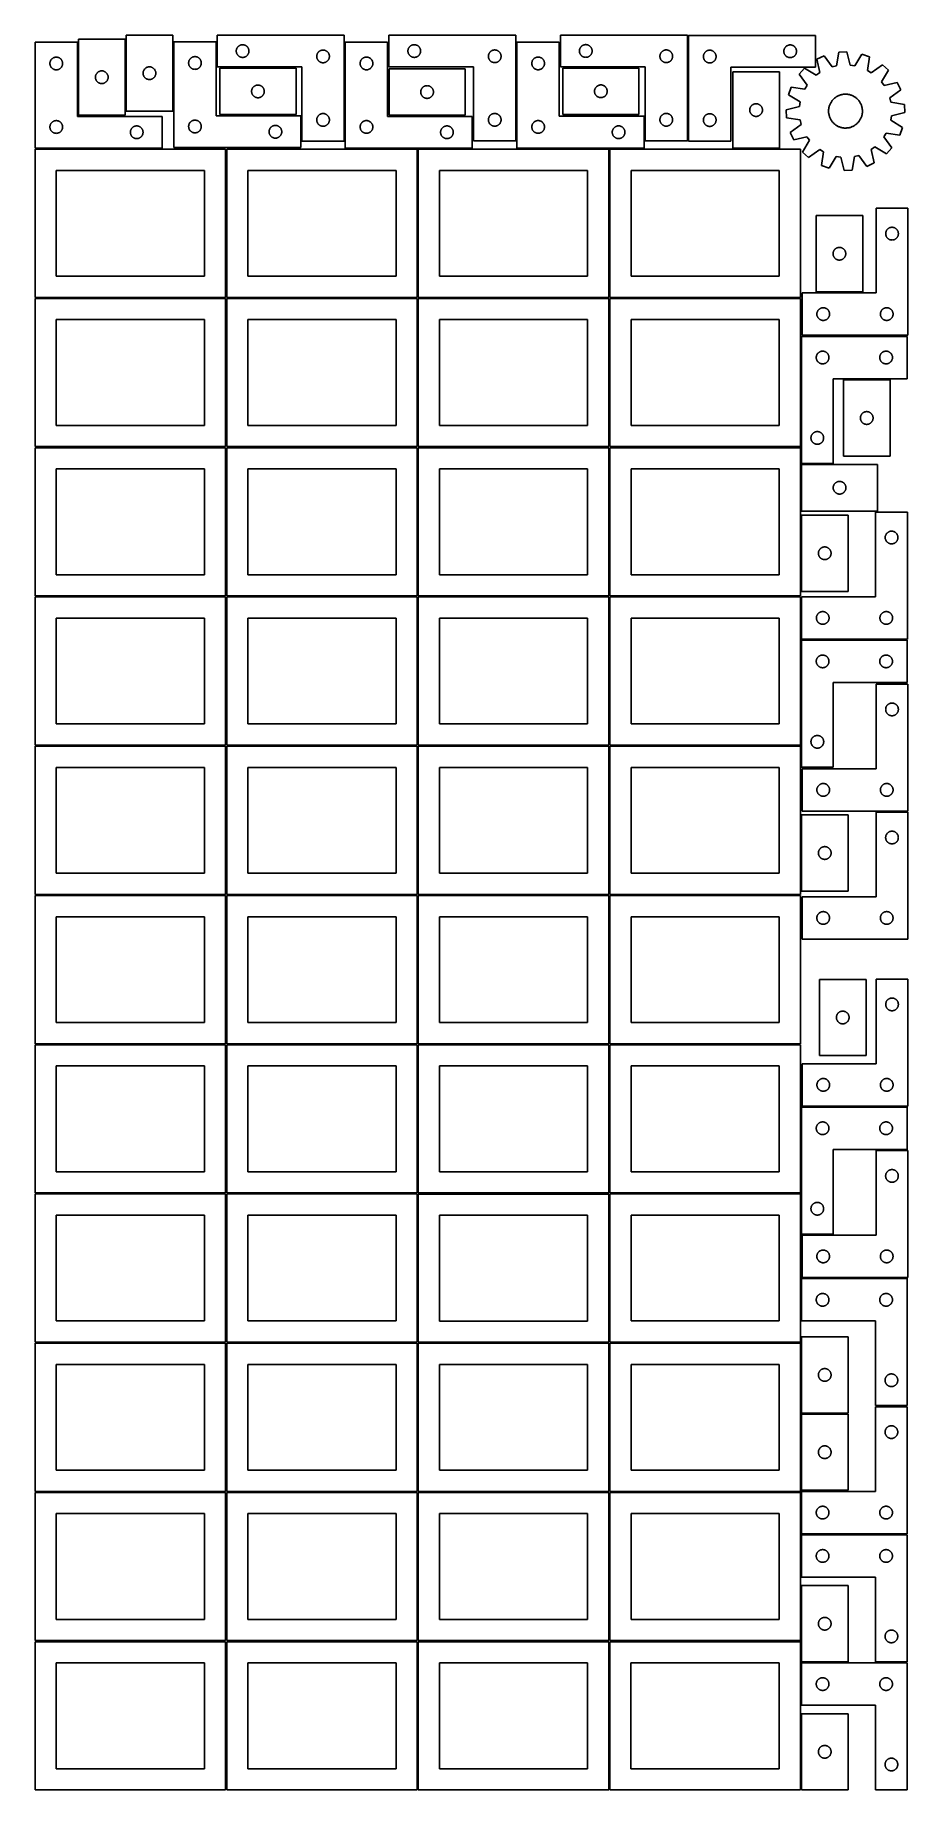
# Model space of a CAD drawing. Header units: millimetres. Extents: x 7 to 1243, y 7 to 2493.
import ezdxf

# ---------------------------------------------------------------- set-up
doc = ezdxf.new("R2010")
doc.units = ezdxf.units.MM
doc.layers.add('COMMON', color=5, linetype='CONTINUOUS', true_color=0x0000ff)
doc.layers.add('CUT', color=7, linetype='CONTINUOUS', true_color=0x000000)

msp = doc.modelspace()

# ---------------------------------------------------------------- linework, layer by layer
at = {"layer": 'COMMON'}
for p, q in [((277.291899, 1485.562901), (277.291899, 1275.562901)), ((820.333739, 1485.541936), (820.333739, 1275.562901)), ((6.541899, 1274.8129), (276.541899, 1274.8129)), ((277.291899, 1274.0629), (277.291899, 1064.0629)), ((278.0419, 1274.8129), (548.0419, 1274.8129)), ((549.583739, 1274.791935), (819.583739, 1274.791935)), ((820.333739, 1274.041935), (820.333739, 1064.0629)), ((821.08374, 1274.8129), (1091.08374, 1274.8129)), ((6.541899, 1063.312899), (276.541899, 1063.312899)), ((277.291899, 1062.562899), (277.291899, 852.562899)), ((278.0419, 1063.312899), (548.0419, 1063.312899)), ((549.583739, 1063.291934), (819.583739, 1063.291934)), ((820.333739, 1062.541934), (820.333739, 852.562899)), ((821.08374, 1063.312899), (1091.08374, 1063.312899)), ((6.541899, 851.812898), (276.541899, 851.812898)), ((277.291899, 851.062898), (277.291899, 641.062898)), ((278.0419, 851.812898), (548.0419, 851.812898)), ((549.583739, 851.791933), (819.583739, 851.791933)), ((820.333739, 851.041933), (820.333739, 641.062898)), ((821.08374, 851.812898), (1091.08374, 851.812898)), ((276.541899, 640.312898), (6.541899, 640.312898)), ((277.291899, 639.562897), (277.291899, 429.562897)), ((548.0419, 640.312898), (278.0419, 640.312898)), ((549.583739, 640.291932), (819.583739, 640.291932)), ((820.333739, 639.541932), (820.333739, 429.562897)), ((821.08374, 640.312897), (1091.08374, 640.312897)), ((6.541899, 428.812896), (276.520965, 428.812896)), ((277.270965, 428.062896), (277.270965, 218.062896)), ((278.0419, 428.812896), (548.020966, 428.812896)), ((819.583739, 428.791932), (549.583739, 428.791932)), ((820.333739, 428.041931), (820.333739, 218.062896)), ((1091.08374, 428.812897), (821.08374, 428.812897)), ((548.7919, 216.54193), (548.7919, 6.54193)), ((549.583739, 217.29193), (819.541901, 217.29193)), ((820.291901, 216.54193), (820.291901, 6.54193))]:
    msp.add_line(p, q, dxfattribs=at)
at = {"layer": 'CUT'}
for p, q in [((68.051477, 2487.781768), (68.051477, 2379.781768)), ((134.051477, 2487.781768), (68.051477, 2487.781768)), ((134.051477, 2379.781768), (134.051477, 2487.781768)), ((201.57675, 2493.476106), (135.57675, 2493.476106)), ((135.57675, 2493.476106), (135.57675, 2385.476106)), ((201.57675, 2385.476106), (201.57675, 2493.476106)), ((444.63528, 2493.304234), (264.63528, 2493.304234)), ((264.63528, 2493.304234), (264.63528, 2448.304234)), ((444.63528, 2343.304234), (444.63528, 2493.304234)), ((687.916714, 2493.410191), (507.916714, 2493.410191)), ((507.916714, 2493.410191), (507.916714, 2448.410191)), ((687.916714, 2343.410191), (687.916714, 2493.410191)), ((930.988979, 2493.442174), (750.988979, 2493.442174)), ((750.988979, 2493.442174), (750.988979, 2448.442174)), ((930.988979, 2343.442174), (930.988979, 2493.442174)), ((932.642866, 2493.094514), (1112.642866, 2493.094514)), ((932.642866, 2343.094514), (932.642866, 2493.094514)), ((1112.642866, 2493.094514), (1112.642866, 2448.094514)), ((66.520965, 2483.251496), (6.520965, 2483.251496)), ((6.520965, 2483.251496), (6.520965, 2333.251496)), ((34.765152, 2462.078564), (35.346229, 2462.1745)), ((35.346229, 2462.1745), (35.932336, 2462.232227)), ((35.932336, 2462.232227), (36.520965, 2462.251496)), ((36.520965, 2462.251496), (37.109593, 2462.232227)), ((37.109593, 2462.232227), (37.6957, 2462.1745)), ((37.6957, 2462.1745), (38.276778, 2462.078564)), ((66.520965, 2378.251496), (66.520965, 2483.251496)), ((263.097014, 2483.944367), (203.097014, 2483.944367)), ((203.097014, 2483.944367), (203.097014, 2333.944367)), ((229.116416, 2462.016222), (229.652864, 2462.259283)), ((229.652864, 2462.259283), (230.204059, 2462.466738)), ((230.204059, 2462.466738), (230.767643, 2462.6377)), ((230.767643, 2462.6377), (231.341202, 2462.771435)), ((231.341202, 2462.771435), (231.922279, 2462.867371)), ((231.922279, 2462.867371), (232.508386, 2462.925098)), ((232.508386, 2462.925098), (233.097014, 2462.944367)), ((233.097014, 2462.944367), (233.685643, 2462.925098)), ((233.685643, 2462.925098), (234.27175, 2462.867371)), ((234.27175, 2462.867371), (234.852827, 2462.771435)), ((234.852827, 2462.771435), (235.426386, 2462.6377)), ((235.426386, 2462.6377), (235.98997, 2462.466738)), ((235.98997, 2462.466738), (236.541165, 2462.259283)), ((236.541165, 2462.259283), (237.077613, 2462.016222)), ((263.097014, 2378.944367), (263.097014, 2483.944367)), ((291.63528, 2470.804234), (291.65455, 2471.392862)), ((291.65455, 2470.215606), (291.63528, 2470.804234)), ((291.65455, 2471.392862), (291.712277, 2471.97897)), ((291.712277, 2469.629498), (291.65455, 2470.215606)), ((291.712277, 2471.97897), (291.808213, 2472.560047)), ((291.808213, 2469.048421), (291.712277, 2469.629498)), ((291.808213, 2472.560047), (291.941948, 2473.133606)), ((291.941948, 2468.474863), (291.808213, 2469.048421)), ((291.941948, 2473.133606), (292.112909, 2473.697189)), ((292.112909, 2467.911279), (291.941948, 2468.474863)), ((292.112909, 2473.697189), (292.320365, 2474.248385)), ((292.320365, 2467.360083), (292.112909, 2467.911279)), ((292.320365, 2474.248385), (292.563426, 2474.784832)), ((292.563426, 2466.823636), (292.320365, 2467.360083)), ((292.563426, 2474.784832), (292.841052, 2475.304234)), ((292.841052, 2466.304234), (292.563426, 2466.823636)), ((292.841052, 2475.304234), (293.152054, 2475.804366)), ((293.152054, 2465.804102), (292.841052, 2466.304234)), ((293.152054, 2475.804366), (293.4951, 2476.283087)), ((293.4951, 2465.325381), (293.152054, 2465.804102)), ((293.4951, 2476.283087), (293.868722, 2476.738346)), ((293.868722, 2464.870122), (293.4951, 2465.325381)), ((293.868722, 2476.738346), (294.271319, 2477.168195)), ((294.271319, 2464.440273), (293.868722, 2464.870122)), ((294.271319, 2477.168195), (294.701168, 2477.570792)), ((294.701168, 2464.037676), (294.271319, 2464.440273)), ((294.701168, 2477.570792), (295.156428, 2477.944414)), ((295.156428, 2463.664054), (294.701168, 2464.037676)), ((295.156428, 2477.944414), (295.635148, 2478.287461)), ((295.635148, 2463.321008), (295.156428, 2463.664054)), ((295.635148, 2478.287461), (296.13528, 2478.598463)), ((296.13528, 2463.010005), (295.635148, 2463.321008)), ((296.13528, 2478.598463), (296.654682, 2478.876089)), ((296.654682, 2462.732379), (296.13528, 2463.010005)), ((296.654682, 2478.876089), (297.19113, 2479.11915)), ((297.19113, 2462.489318), (296.654682, 2462.732379)), ((297.19113, 2479.11915), (297.742325, 2479.326605)), ((297.742325, 2462.281863), (297.19113, 2462.489318)), ((297.742325, 2479.326605), (298.305909, 2479.497567)), ((298.305909, 2462.110902), (297.742325, 2462.281863)), ((298.305909, 2479.497567), (298.879468, 2479.631302)), ((298.879468, 2461.977167), (298.305909, 2462.110902)), ((298.879468, 2479.631302), (299.460545, 2479.727238)), ((299.460545, 2479.727238), (300.046652, 2479.784964)), ((300.046652, 2479.784964), (300.63528, 2479.804234)), ((300.63528, 2479.804234), (301.223909, 2479.784964)), ((301.223909, 2479.784964), (301.810016, 2479.727238)), ((301.810016, 2479.727238), (302.391093, 2479.631302)), ((302.391093, 2479.631302), (302.964652, 2479.497567)), ((302.964652, 2462.110902), (302.391093, 2461.977167)), ((302.964652, 2479.497567), (303.528236, 2479.326605)), ((303.528236, 2462.281863), (302.964652, 2462.110902)), ((303.528236, 2479.326605), (304.079431, 2479.11915)), ((304.079431, 2462.489318), (303.528236, 2462.281863)), ((304.079431, 2479.11915), (304.615879, 2478.876089)), ((304.615879, 2462.732379), (304.079431, 2462.489318)), ((304.615879, 2478.876089), (305.13528, 2478.598463)), ((305.13528, 2463.010005), (304.615879, 2462.732379)), ((305.13528, 2478.598463), (305.635413, 2478.287461)), ((305.635413, 2463.321008), (305.13528, 2463.010005)), ((305.635413, 2478.287461), (306.114133, 2477.944414)), ((306.114133, 2463.664054), (305.635413, 2463.321008)), ((306.114133, 2477.944414), (306.569393, 2477.570792)), ((306.569393, 2464.037676), (306.114133, 2463.664054)), ((306.569393, 2477.570792), (306.999241, 2477.168195)), ((306.999241, 2464.440273), (306.569393, 2464.037676)), ((306.999241, 2477.168195), (307.401839, 2476.738346)), ((307.401839, 2464.870122), (306.999241, 2464.440273)), ((307.401839, 2476.738346), (307.77546, 2476.283087)), ((307.77546, 2465.325381), (307.401839, 2464.870122)), ((307.77546, 2476.283087), (308.118507, 2475.804366)), ((308.118507, 2465.804102), (307.77546, 2465.325381)), ((308.118507, 2475.804366), (308.429509, 2475.304234)), ((308.429509, 2466.304234), (308.118507, 2465.804102)), ((308.429509, 2475.304234), (308.707135, 2474.784832)), ((308.707135, 2466.823636), (308.429509, 2466.304234)), ((308.707135, 2474.784832), (308.950196, 2474.248385)), ((308.950196, 2467.360083), (308.707135, 2466.823636)), ((308.950196, 2474.248385), (309.157652, 2473.697189)), ((309.157652, 2467.911279), (308.950196, 2467.360083)), ((309.157652, 2473.697189), (309.328613, 2473.133606)), ((309.328613, 2468.474863), (309.157652, 2467.911279)), ((309.328613, 2473.133606), (309.462348, 2472.560047)), ((309.462348, 2469.048421), (309.328613, 2468.474863)), ((309.462348, 2472.560047), (309.558284, 2471.97897)), ((309.558284, 2469.629498), (309.462348, 2469.048421)), ((309.558284, 2471.97897), (309.616011, 2471.392862)), ((309.616011, 2470.215606), (309.558284, 2469.629498)), ((309.616011, 2471.392862), (309.63528, 2470.804234)), ((309.63528, 2470.804234), (309.616011, 2470.215606)), ((405.63528, 2463.304234), (405.65455, 2463.892862)), ((405.65455, 2462.715606), (405.63528, 2463.304234)), ((405.65455, 2463.892862), (405.712277, 2464.47897)), ((405.712277, 2462.129498), (405.65455, 2462.715606)), ((405.712277, 2464.47897), (405.808213, 2465.060047)), ((405.808213, 2461.548421), (405.712277, 2462.129498)), ((405.808213, 2465.060047), (405.941948, 2465.633606)), ((405.941948, 2465.633606), (406.112909, 2466.197189)), ((406.112909, 2466.197189), (406.320365, 2466.748385)), ((406.320365, 2466.748385), (406.563426, 2467.284832)), ((406.563426, 2467.284832), (406.841052, 2467.804234)), ((406.841052, 2467.804234), (407.152054, 2468.304366)), ((407.152054, 2468.304366), (407.4951, 2468.783087)), ((407.4951, 2468.783087), (407.868722, 2469.238346)), ((407.868722, 2469.238346), (408.271319, 2469.668195)), ((408.271319, 2469.668195), (408.701168, 2470.070792)), ((408.701168, 2470.070792), (409.156428, 2470.444414)), ((409.156428, 2470.444414), (409.635148, 2470.787461)), ((409.635148, 2470.787461), (410.13528, 2471.098463)), ((410.13528, 2471.098463), (410.654682, 2471.376089)), ((410.654682, 2471.376089), (411.19113, 2471.61915)), ((411.19113, 2471.61915), (411.742325, 2471.826605)), ((411.742325, 2471.826605), (412.305909, 2471.997567)), ((412.305909, 2471.997567), (412.879468, 2472.131302)), ((412.879468, 2472.131302), (413.460545, 2472.227238)), ((413.460545, 2472.227238), (414.046652, 2472.284964)), ((414.046652, 2472.284964), (414.63528, 2472.304234)), ((414.63528, 2472.304234), (415.223909, 2472.284964)), ((415.223909, 2472.284964), (415.810016, 2472.227238)), ((415.810016, 2472.227238), (416.391093, 2472.131302)), ((416.391093, 2472.131302), (416.964652, 2471.997567)), ((416.964652, 2471.997567), (417.528236, 2471.826605)), ((417.528236, 2471.826605), (418.079431, 2471.61915)), ((418.079431, 2471.61915), (418.615879, 2471.376089)), ((418.615879, 2471.376089), (419.13528, 2471.098463)), ((419.13528, 2471.098463), (419.635413, 2470.787461)), ((419.635413, 2470.787461), (420.114133, 2470.444414)), ((420.114133, 2470.444414), (420.569393, 2470.070792)), ((420.569393, 2470.070792), (420.999241, 2469.668195)), ((420.999241, 2469.668195), (421.401839, 2469.238346)), ((421.401839, 2469.238346), (421.77546, 2468.783087)), ((421.77546, 2468.783087), (422.118507, 2468.304366)), ((422.118507, 2468.304366), (422.429509, 2467.804234)), ((422.429509, 2467.804234), (422.707135, 2467.284832)), ((422.707135, 2467.284832), (422.950196, 2466.748385)), ((422.950196, 2466.748385), (423.157652, 2466.197189)), ((423.157652, 2466.197189), (423.328613, 2465.633606)), ((423.328613, 2465.633606), (423.462348, 2465.060047)), ((423.462348, 2465.060047), (423.558284, 2464.47897)), ((423.558284, 2462.129498), (423.462348, 2461.548421)), ((423.558284, 2464.47897), (423.616011, 2463.892862)), ((423.616011, 2462.715606), (423.558284, 2462.129498)), ((423.616011, 2463.892862), (423.63528, 2463.304234)), ((423.63528, 2463.304234), (423.616011, 2462.715606)), ((506.163482, 2483.298127), (446.163482, 2483.298127)), ((446.163482, 2483.298127), (446.163482, 2333.298127)), ((473.83411, 2461.991459), (474.407669, 2462.125195)), ((474.407669, 2462.125195), (474.988746, 2462.221131)), ((474.988746, 2462.221131), (475.574854, 2462.278857)), ((475.574854, 2462.278857), (476.163482, 2462.298127)), ((476.163482, 2462.298127), (476.75211, 2462.278857)), ((476.75211, 2462.278857), (477.338217, 2462.221131)), ((477.338217, 2462.221131), (477.919295, 2462.125195)), ((477.919295, 2462.125195), (478.492853, 2461.991459)), ((506.163482, 2378.298127), (506.163482, 2483.298127)), ((534.916714, 2470.910191), (534.935983, 2471.498819)), ((534.935983, 2470.321563), (534.916714, 2470.910191)), ((534.935983, 2471.498819), (534.99371, 2472.084927)), ((534.99371, 2469.735455), (534.935983, 2470.321563)), ((534.99371, 2472.084927), (535.089646, 2472.666004)), ((535.089646, 2469.154378), (534.99371, 2469.735455)), ((535.089646, 2472.666004), (535.223381, 2473.239563)), ((535.223381, 2468.58082), (535.089646, 2469.154378)), ((535.223381, 2473.239563), (535.394342, 2473.803146)), ((535.394342, 2468.017236), (535.223381, 2468.58082)), ((535.394342, 2473.803146), (535.601798, 2474.354342)), ((535.601798, 2467.46604), (535.394342, 2468.017236)), ((535.601798, 2474.354342), (535.844859, 2474.890789)), ((535.844859, 2466.929593), (535.601798, 2467.46604)), ((535.844859, 2474.890789), (536.122485, 2475.410191)), ((536.122485, 2466.410191), (535.844859, 2466.929593)), ((536.122485, 2475.410191), (536.433487, 2475.910323)), ((536.433487, 2465.910059), (536.122485, 2466.410191)), ((536.433487, 2475.910323), (536.776533, 2476.389044)), ((536.776533, 2465.431338), (536.433487, 2465.910059)), ((536.776533, 2476.389044), (537.150155, 2476.844303)), ((537.150155, 2464.976079), (536.776533, 2465.431338)), ((537.150155, 2476.844303), (537.552752, 2477.274152)), ((537.552752, 2464.54623), (537.150155, 2464.976079)), ((537.552752, 2477.274152), (537.982601, 2477.676749)), ((537.982601, 2464.143633), (537.552752, 2464.54623)), ((537.982601, 2477.676749), (538.437861, 2478.050371)), ((538.437861, 2463.770011), (537.982601, 2464.143633)), ((538.437861, 2478.050371), (538.916581, 2478.393418)), ((538.916581, 2463.426965), (538.437861, 2463.770011)), ((538.916581, 2478.393418), (539.416714, 2478.70442)), ((539.416714, 2463.115963), (538.916581, 2463.426965)), ((539.416714, 2478.70442), (539.936115, 2478.982046)), ((539.936115, 2462.838336), (539.416714, 2463.115963)), ((539.936115, 2478.982046), (540.472563, 2479.225107)), ((540.472563, 2462.595275), (539.936115, 2462.838336)), ((540.472563, 2479.225107), (541.023758, 2479.432562)), ((541.023758, 2462.38782), (540.472563, 2462.595275)), ((541.023758, 2479.432562), (541.587342, 2479.603524)), ((541.587342, 2462.216859), (541.023758, 2462.38782)), ((541.587342, 2479.603524), (542.160901, 2479.737259)), ((542.160901, 2462.083124), (541.587342, 2462.216859)), ((542.160901, 2479.737259), (542.741978, 2479.833195)), ((542.741978, 2479.833195), (543.328085, 2479.890921)), ((543.328085, 2479.890921), (543.916714, 2479.910191)), ((543.916714, 2479.910191), (544.505342, 2479.890921)), ((544.505342, 2479.890921), (545.091449, 2479.833195)), ((545.091449, 2479.833195), (545.672526, 2479.737259)), ((545.672526, 2479.737259), (546.246085, 2479.603524)), ((546.246085, 2462.216859), (545.672526, 2462.083124)), ((546.246085, 2479.603524), (546.809669, 2479.432562)), ((546.809669, 2462.38782), (546.246085, 2462.216859)), ((546.809669, 2479.432562), (547.360864, 2479.225107)), ((547.360864, 2462.595275), (546.809669, 2462.38782)), ((547.360864, 2479.225107), (547.897312, 2478.982046)), ((547.897312, 2462.838336), (547.360864, 2462.595275)), ((547.897312, 2478.982046), (548.416714, 2478.70442)), ((548.416714, 2463.115963), (547.897312, 2462.838336)), ((548.416714, 2478.70442), (548.916846, 2478.393418)), ((548.916846, 2463.426965), (548.416714, 2463.115963)), ((548.916846, 2478.393418), (549.395566, 2478.050371)), ((549.395566, 2463.770011), (548.916846, 2463.426965)), ((549.395566, 2478.050371), (549.850826, 2477.676749)), ((549.850826, 2464.143633), (549.395566, 2463.770011)), ((549.850826, 2477.676749), (550.280675, 2477.274152)), ((550.280675, 2464.54623), (549.850826, 2464.143633)), ((550.280675, 2477.274152), (550.683272, 2476.844303)), ((550.683272, 2464.976079), (550.280675, 2464.54623)), ((550.683272, 2476.844303), (551.056894, 2476.389044)), ((551.056894, 2465.431338), (550.683272, 2464.976079)), ((551.056894, 2476.389044), (551.39994, 2475.910323)), ((551.39994, 2465.910059), (551.056894, 2465.431338)), ((551.39994, 2475.910323), (551.710942, 2475.410191)), ((551.710942, 2466.410191), (551.39994, 2465.910059)), ((551.710942, 2475.410191), (551.988568, 2474.890789)), ((551.988568, 2466.929593), (551.710942, 2466.410191)), ((551.988568, 2474.890789), (552.231629, 2474.354342)), ((552.231629, 2467.46604), (551.988568, 2466.929593)), ((552.231629, 2474.354342), (552.439085, 2473.803146)), ((552.439085, 2468.017236), (552.231629, 2467.46604)), ((552.439085, 2473.803146), (552.610046, 2473.239563)), ((552.610046, 2468.58082), (552.439085, 2468.017236)), ((552.610046, 2473.239563), (552.743781, 2472.666004)), ((552.743781, 2469.154378), (552.610046, 2468.58082)), ((552.743781, 2472.666004), (552.839717, 2472.084927)), ((552.839717, 2469.735455), (552.743781, 2469.154378)), ((552.839717, 2472.084927), (552.897444, 2471.498819)), ((552.897444, 2470.321563), (552.839717, 2469.735455)), ((552.897444, 2471.498819), (552.916714, 2470.910191)), ((552.916714, 2470.910191), (552.897444, 2470.321563)), ((648.916714, 2463.410191), (648.935983, 2463.998819)), ((648.935983, 2462.821563), (648.916714, 2463.410191)), ((648.935983, 2463.998819), (648.99371, 2464.584927)), ((648.99371, 2462.235455), (648.935983, 2462.821563)), ((648.99371, 2464.584927), (649.089646, 2465.166004)), ((649.089646, 2461.654378), (648.99371, 2462.235455)), ((649.089646, 2465.166004), (649.223381, 2465.739563)), ((649.223381, 2465.739563), (649.394342, 2466.303146)), ((649.394342, 2466.303146), (649.601798, 2466.854342)), ((649.601798, 2466.854342), (649.844859, 2467.390789)), ((649.844859, 2467.390789), (650.122485, 2467.910191)), ((650.122485, 2467.910191), (650.433487, 2468.410323)), ((650.433487, 2468.410323), (650.776533, 2468.889044)), ((650.776533, 2468.889044), (651.150155, 2469.344303)), ((651.150155, 2469.344303), (651.552752, 2469.774152)), ((651.552752, 2469.774152), (651.982601, 2470.176749)), ((651.982601, 2470.176749), (652.437861, 2470.550371)), ((652.437861, 2470.550371), (652.916581, 2470.893418)), ((652.916581, 2470.893418), (653.416714, 2471.20442)), ((653.416714, 2471.20442), (653.936115, 2471.482046)), ((653.936115, 2471.482046), (654.472563, 2471.725107)), ((654.472563, 2471.725107), (655.023758, 2471.932562)), ((655.023758, 2471.932562), (655.587342, 2472.103524)), ((655.587342, 2472.103524), (656.160901, 2472.237259)), ((656.160901, 2472.237259), (656.741978, 2472.333195)), ((656.741978, 2472.333195), (657.328085, 2472.390921)), ((657.328085, 2472.390921), (657.916714, 2472.410191)), ((657.916714, 2472.410191), (658.505342, 2472.390921)), ((658.505342, 2472.390921), (659.091449, 2472.333195)), ((659.091449, 2472.333195), (659.672526, 2472.237259)), ((659.672526, 2472.237259), (660.246085, 2472.103524)), ((660.246085, 2472.103524), (660.809669, 2471.932562)), ((660.809669, 2471.932562), (661.360864, 2471.725107)), ((661.360864, 2471.725107), (661.897312, 2471.482046)), ((661.897312, 2471.482046), (662.416714, 2471.20442)), ((662.416714, 2471.20442), (662.916846, 2470.893418)), ((662.916846, 2470.893418), (663.395566, 2470.550371)), ((663.395566, 2470.550371), (663.850826, 2470.176749)), ((663.850826, 2470.176749), (664.280675, 2469.774152)), ((664.280675, 2469.774152), (664.683272, 2469.344303)), ((664.683272, 2469.344303), (665.056894, 2468.889044)), ((665.056894, 2468.889044), (665.39994, 2468.410323)), ((665.39994, 2468.410323), (665.710942, 2467.910191)), ((665.710942, 2467.910191), (665.988568, 2467.390789)), ((665.988568, 2467.390789), (666.231629, 2466.854342)), ((666.231629, 2466.854342), (666.439085, 2466.303146)), ((666.439085, 2466.303146), (666.610046, 2465.739563)), ((666.610046, 2465.739563), (666.743781, 2465.166004)), ((666.743781, 2465.166004), (666.839717, 2464.584927)), ((666.839717, 2462.235455), (666.743781, 2461.654378)), ((666.839717, 2464.584927), (666.897444, 2463.998819)), ((666.897444, 2462.821563), (666.839717, 2462.235455)), ((666.897444, 2463.998819), (666.916714, 2463.410191)), ((666.916714, 2463.410191), (666.897444, 2462.821563)), ((749.476592, 2483.347932), (689.476592, 2483.347932)), ((689.476592, 2483.347932), (689.476592, 2333.347932)), ((717.147221, 2462.041264), (717.720779, 2462.174999)), ((717.720779, 2462.174999), (718.301856, 2462.270936)), ((718.301856, 2462.270936), (718.887964, 2462.328662)), ((718.887964, 2462.328662), (719.476592, 2462.347932)), ((719.476592, 2462.347932), (720.06522, 2462.328662)), ((720.06522, 2462.328662), (720.651328, 2462.270936)), ((720.651328, 2462.270936), (721.232405, 2462.174999)), ((721.232405, 2462.174999), (721.805963, 2462.041264)), ((749.476592, 2378.347932), (749.476592, 2483.347932)), ((777.988979, 2470.942174), (778.008249, 2471.530802)), ((778.008249, 2470.353545), (777.988979, 2470.942174)), ((778.008249, 2471.530802), (778.065975, 2472.116909)), ((778.065975, 2469.767438), (778.008249, 2470.353545)), ((778.065975, 2472.116909), (778.161912, 2472.697986)), ((778.161912, 2469.186361), (778.065975, 2469.767438)), ((778.161912, 2472.697986), (778.295647, 2473.271545)), ((778.295647, 2468.612802), (778.161912, 2469.186361)), ((778.295647, 2473.271545), (778.466608, 2473.835129)), ((778.466608, 2468.049218), (778.295647, 2468.612802)), ((778.466608, 2473.835129), (778.674063, 2474.386324)), ((778.674063, 2467.498023), (778.466608, 2468.049218)), ((778.674063, 2474.386324), (778.917124, 2474.922772)), ((778.917124, 2466.961575), (778.674063, 2467.498023)), ((778.917124, 2474.922772), (779.194751, 2475.442174)), ((779.194751, 2466.442174), (778.917124, 2466.961575)), ((779.194751, 2475.442174), (779.505753, 2475.942306)), ((779.505753, 2465.942041), (779.194751, 2466.442174)), ((779.505753, 2475.942306), (779.848799, 2476.421026)), ((779.848799, 2465.463321), (779.505753, 2465.942041)), ((779.848799, 2476.421026), (780.222421, 2476.876286)), ((780.222421, 2465.008061), (779.848799, 2465.463321)), ((780.222421, 2476.876286), (780.625018, 2477.306135)), ((780.625018, 2464.578213), (780.222421, 2465.008061)), ((780.625018, 2477.306135), (781.054867, 2477.708732)), ((781.054867, 2464.175615), (780.625018, 2464.578213)), ((781.054867, 2477.708732), (781.510126, 2478.082354)), ((781.510126, 2463.801994), (781.054867, 2464.175615)), ((781.510126, 2478.082354), (781.988847, 2478.4254)), ((781.988847, 2463.458947), (781.510126, 2463.801994)), ((781.988847, 2478.4254), (782.488979, 2478.736402)), ((782.488979, 2463.147945), (781.988847, 2463.458947)), ((782.488979, 2478.736402), (783.008381, 2479.014028)), ((783.008381, 2462.870319), (782.488979, 2463.147945)), ((783.008381, 2479.014028), (783.544828, 2479.257089)), ((783.544828, 2462.627258), (783.008381, 2462.870319)), ((783.544828, 2479.257089), (784.096024, 2479.464545)), ((784.096024, 2462.419802), (783.544828, 2462.627258)), ((784.096024, 2479.464545), (784.659608, 2479.635506)), ((784.659608, 2462.248841), (784.096024, 2462.419802)), ((784.659608, 2479.635506), (785.233166, 2479.769241)), ((785.233166, 2462.115106), (784.659608, 2462.248841)), ((785.233166, 2479.769241), (785.814243, 2479.865177)), ((785.814243, 2462.01917), (785.233166, 2462.115106)), ((785.814243, 2479.865177), (786.400351, 2479.922904)), ((786.400351, 2479.922904), (786.988979, 2479.942174)), ((786.988979, 2479.942174), (787.577607, 2479.922904)), ((787.577607, 2479.922904), (788.163715, 2479.865177)), ((788.163715, 2479.865177), (788.744792, 2479.769241)), ((788.744792, 2462.115106), (788.163715, 2462.01917)), ((788.744792, 2479.769241), (789.318351, 2479.635506)), ((789.318351, 2462.248841), (788.744792, 2462.115106)), ((789.318351, 2479.635506), (789.881934, 2479.464545)), ((789.881934, 2462.419802), (789.318351, 2462.248841)), ((789.881934, 2479.464545), (790.43313, 2479.257089)), ((790.43313, 2462.627258), (789.881934, 2462.419802)), ((790.43313, 2479.257089), (790.969577, 2479.014028)), ((790.969577, 2462.870319), (790.43313, 2462.627258)), ((790.969577, 2479.014028), (791.488979, 2478.736402)), ((791.488979, 2463.147945), (790.969577, 2462.870319)), ((791.488979, 2478.736402), (791.989111, 2478.4254)), ((791.989111, 2463.458947), (791.488979, 2463.147945)), ((791.989111, 2478.4254), (792.467832, 2478.082354)), ((792.467832, 2463.801994), (791.989111, 2463.458947)), ((792.467832, 2478.082354), (792.923091, 2477.708732)), ((792.923091, 2464.175615), (792.467832, 2463.801994)), ((792.923091, 2477.708732), (793.35294, 2477.306135)), ((793.35294, 2464.578213), (792.923091, 2464.175615)), ((793.35294, 2477.306135), (793.755537, 2476.876286)), ((793.755537, 2465.008061), (793.35294, 2464.578213)), ((793.755537, 2476.876286), (794.129159, 2476.421026)), ((794.129159, 2465.463321), (793.755537, 2465.008061)), ((794.129159, 2476.421026), (794.472206, 2475.942306)), ((794.472206, 2465.942041), (794.129159, 2465.463321)), ((794.472206, 2475.942306), (794.783208, 2475.442174)), ((794.783208, 2466.442174), (794.472206, 2465.942041)), ((794.783208, 2475.442174), (795.060834, 2474.922772)), ((795.060834, 2466.961575), (794.783208, 2466.442174)), ((795.060834, 2474.922772), (795.303895, 2474.386324)), ((795.303895, 2467.498023), (795.060834, 2466.961575)), ((795.303895, 2474.386324), (795.51135, 2473.835129)), ((795.51135, 2468.049218), (795.303895, 2467.498023)), ((795.51135, 2473.835129), (795.682312, 2473.271545)), ((795.682312, 2468.612802), (795.51135, 2468.049218)), ((795.682312, 2473.271545), (795.816047, 2472.697986)), ((795.816047, 2469.186361), (795.682312, 2468.612802)), ((795.816047, 2472.697986), (795.911983, 2472.116909)), ((795.911983, 2469.767438), (795.816047, 2469.186361)), ((795.911983, 2472.116909), (795.969709, 2471.530802)), ((795.969709, 2470.353545), (795.911983, 2469.767438)), ((795.969709, 2471.530802), (795.988979, 2470.942174)), ((795.988979, 2470.942174), (795.969709, 2470.353545)), ((891.988979, 2463.442174), (892.008249, 2464.030802)), ((892.008249, 2462.853545), (891.988979, 2463.442174)), ((892.008249, 2464.030802), (892.065975, 2464.616909)), ((892.065975, 2462.267438), (892.008249, 2462.853545)), ((892.065975, 2464.616909), (892.161912, 2465.197986)), ((892.161912, 2461.686361), (892.065975, 2462.267438)), ((892.161912, 2465.197986), (892.295647, 2465.771545)), ((892.295647, 2465.771545), (892.466608, 2466.335129)), ((892.466608, 2466.335129), (892.674063, 2466.886324)), ((892.674063, 2466.886324), (892.917124, 2467.422772)), ((892.917124, 2467.422772), (893.194751, 2467.942174)), ((893.194751, 2467.942174), (893.505753, 2468.442306)), ((893.505753, 2468.442306), (893.848799, 2468.921026)), ((893.848799, 2468.921026), (894.222421, 2469.376286)), ((894.222421, 2469.376286), (894.625018, 2469.806135)), ((894.625018, 2469.806135), (895.054867, 2470.208732)), ((895.054867, 2470.208732), (895.510126, 2470.582354)), ((895.510126, 2470.582354), (895.988847, 2470.9254)), ((895.988847, 2470.9254), (896.488979, 2471.236402)), ((896.488979, 2471.236402), (897.008381, 2471.514028)), ((897.008381, 2471.514028), (897.544828, 2471.757089)), ((897.544828, 2471.757089), (898.096024, 2471.964545)), ((898.096024, 2471.964545), (898.659608, 2472.135506)), ((898.659608, 2472.135506), (899.233166, 2472.269241)), ((899.233166, 2472.269241), (899.814243, 2472.365177)), ((899.814243, 2472.365177), (900.400351, 2472.422904)), ((900.400351, 2472.422904), (900.988979, 2472.442174)), ((900.988979, 2472.442174), (901.577607, 2472.422904)), ((901.577607, 2472.422904), (902.163715, 2472.365177)), ((902.163715, 2472.365177), (902.744792, 2472.269241)), ((902.744792, 2472.269241), (903.318351, 2472.135506)), ((903.318351, 2472.135506), (903.881934, 2471.964545)), ((903.881934, 2471.964545), (904.43313, 2471.757089)), ((904.43313, 2471.757089), (904.969577, 2471.514028)), ((904.969577, 2471.514028), (905.488979, 2471.236402)), ((905.488979, 2471.236402), (905.989111, 2470.9254)), ((905.989111, 2470.9254), (906.467832, 2470.582354)), ((906.467832, 2470.582354), (906.923091, 2470.208732)), ((906.923091, 2470.208732), (907.35294, 2469.806135)), ((907.35294, 2469.806135), (907.755537, 2469.376286)), ((907.755537, 2469.376286), (908.129159, 2468.921026)), ((908.129159, 2468.921026), (908.472206, 2468.442306)), ((908.472206, 2468.442306), (908.783208, 2467.942174)), ((908.783208, 2467.942174), (909.060834, 2467.422772)), ((909.060834, 2467.422772), (909.303895, 2466.886324)), ((909.303895, 2466.886324), (909.51135, 2466.335129)), ((909.51135, 2466.335129), (909.682312, 2465.771545)), ((909.682312, 2465.771545), (909.816047, 2465.197986)), ((909.816047, 2465.197986), (909.911983, 2464.616909)), ((909.911983, 2462.267438), (909.816047, 2461.686361)), ((909.911983, 2464.616909), (909.969709, 2464.030802)), ((909.969709, 2462.853545), (909.911983, 2462.267438)), ((909.969709, 2464.030802), (909.988979, 2463.442174)), ((909.988979, 2463.442174), (909.969709, 2462.853545)), ((953.662135, 2463.683142), (953.642866, 2463.094514)), ((953.642866, 2463.094514), (953.662135, 2462.505886)), ((953.719862, 2464.26925), (953.662135, 2463.683142)), ((953.662135, 2462.505886), (953.719862, 2461.919778)), ((953.815798, 2464.850327), (953.719862, 2464.26925)), ((953.949533, 2465.423885), (953.815798, 2464.850327)), ((954.120495, 2465.987469), (953.949533, 2465.423885)), ((954.32795, 2466.538665), (954.120495, 2465.987469)), ((954.571011, 2467.075112), (954.32795, 2466.538665)), ((954.848637, 2467.594514), (954.571011, 2467.075112)), ((955.159639, 2468.094646), (954.848637, 2467.594514)), ((955.502686, 2468.573367), (955.159639, 2468.094646)), ((955.876308, 2469.028626), (955.502686, 2468.573367)), ((956.278905, 2469.458475), (955.876308, 2469.028626)), ((956.708753, 2469.861072), (956.278905, 2469.458475)), ((957.164013, 2470.234694), (956.708753, 2469.861072)), ((957.642734, 2470.57774), (957.164013, 2470.234694)), ((958.142866, 2470.888742), (957.642734, 2470.57774)), ((958.662268, 2471.166368), (958.142866, 2470.888742)), ((959.198715, 2471.40943), (958.662268, 2471.166368)), ((959.749911, 2471.616885), (959.198715, 2471.40943)), ((960.313494, 2471.787846), (959.749911, 2471.616885)), ((960.887053, 2471.921581), (960.313494, 2471.787846)), ((961.46813, 2472.017518), (960.887053, 2471.921581)), ((962.054238, 2472.075244), (961.46813, 2472.017518)), ((962.642866, 2472.094514), (962.054238, 2472.075244)), ((963.231494, 2472.075244), (962.642866, 2472.094514)), ((963.817602, 2472.017518), (963.231494, 2472.075244)), ((964.398679, 2471.921581), (963.817602, 2472.017518)), ((964.972237, 2471.787846), (964.398679, 2471.921581)), ((965.535821, 2471.616885), (964.972237, 2471.787846)), ((966.087017, 2471.40943), (965.535821, 2471.616885)), ((966.623464, 2471.166368), (966.087017, 2471.40943)), ((967.142866, 2470.888742), (966.623464, 2471.166368)), ((967.642998, 2470.57774), (967.142866, 2470.888742)), ((968.121719, 2470.234694), (967.642998, 2470.57774)), ((968.576978, 2469.861072), (968.121719, 2470.234694)), ((969.006827, 2469.458475), (968.576978, 2469.861072)), ((969.409424, 2469.028626), (969.006827, 2469.458475)), ((969.783046, 2468.573367), (969.409424, 2469.028626)), ((970.126092, 2468.094646), (969.783046, 2468.573367)), ((970.437094, 2467.594514), (970.126092, 2468.094646)), ((970.71472, 2467.075112), (970.437094, 2467.594514)), ((970.957782, 2466.538665), (970.71472, 2467.075112)), ((971.165237, 2465.987469), (970.957782, 2466.538665)), ((971.336198, 2465.423885), (971.165237, 2465.987469)), ((971.469933, 2464.850327), (971.336198, 2465.423885)), ((971.56587, 2464.26925), (971.469933, 2464.850327)), ((971.623596, 2463.683142), (971.56587, 2464.26925)), ((971.56587, 2461.919778), (971.623596, 2462.505886)), ((971.642866, 2463.094514), (971.623596, 2463.683142)), ((971.623596, 2462.505886), (971.642866, 2463.094514)), ((1067.662135, 2471.183142), (1067.642866, 2470.594514)), ((1067.642866, 2470.594514), (1067.662135, 2470.005886)), ((1067.719862, 2471.76925), (1067.662135, 2471.183142)), ((1067.662135, 2470.005886), (1067.719862, 2469.419778)), ((1067.815798, 2472.350327), (1067.719862, 2471.76925)), ((1067.719862, 2469.419778), (1067.815798, 2468.838701)), ((1067.949533, 2472.923885), (1067.815798, 2472.350327)), ((1067.815798, 2468.838701), (1067.949533, 2468.265142)), ((1068.120495, 2473.487469), (1067.949533, 2472.923885)), ((1067.949533, 2468.265142), (1068.120495, 2467.701559)), ((1068.32795, 2474.038665), (1068.120495, 2473.487469)), ((1068.120495, 2467.701559), (1068.32795, 2467.150363)), ((1068.571011, 2474.575112), (1068.32795, 2474.038665)), ((1068.32795, 2467.150363), (1068.571011, 2466.613916)), ((1068.848637, 2475.094514), (1068.571011, 2474.575112)), ((1068.571011, 2466.613916), (1068.848637, 2466.094514)), ((1069.159639, 2475.594646), (1068.848637, 2475.094514)), ((1068.848637, 2466.094514), (1069.159639, 2465.594382)), ((1069.502686, 2476.073367), (1069.159639, 2475.594646)), ((1069.159639, 2465.594382), (1069.502686, 2465.115661)), ((1069.876308, 2476.528626), (1069.502686, 2476.073367)), ((1069.502686, 2465.115661), (1069.876308, 2464.660401)), ((1070.278905, 2476.958475), (1069.876308, 2476.528626)), ((1069.876308, 2464.660401), (1070.278905, 2464.230553)), ((1070.708753, 2477.361072), (1070.278905, 2476.958475)), ((1070.278905, 2464.230553), (1070.708753, 2463.827956)), ((1071.164013, 2477.734694), (1070.708753, 2477.361072)), ((1070.708753, 2463.827956), (1071.164013, 2463.454334)), ((1071.642734, 2478.07774), (1071.164013, 2477.734694)), ((1071.164013, 2463.454334), (1071.642734, 2463.111287)), ((1072.142866, 2478.388742), (1071.642734, 2478.07774)), ((1071.642734, 2463.111287), (1072.142866, 2462.800285)), ((1072.662268, 2478.666368), (1072.142866, 2478.388742)), ((1072.142866, 2462.800285), (1072.662268, 2462.522659)), ((1073.198715, 2478.90943), (1072.662268, 2478.666368)), ((1072.662268, 2462.522659), (1073.198715, 2462.279598)), ((1073.749911, 2479.116885), (1073.198715, 2478.90943)), ((1073.198715, 2462.279598), (1073.749911, 2462.072143)), ((1074.313494, 2479.287846), (1073.749911, 2479.116885)), ((1074.887053, 2479.421581), (1074.313494, 2479.287846)), ((1075.46813, 2479.517518), (1074.887053, 2479.421581)), ((1076.054238, 2479.575244), (1075.46813, 2479.517518)), ((1076.642866, 2479.594514), (1076.054238, 2479.575244)), ((1077.231494, 2479.575244), (1076.642866, 2479.594514)), ((1077.817602, 2479.517518), (1077.231494, 2479.575244)), ((1078.398679, 2479.421581), (1077.817602, 2479.517518)), ((1078.972237, 2479.287846), (1078.398679, 2479.421581)), ((1079.535821, 2479.116885), (1078.972237, 2479.287846)), ((1080.087017, 2478.90943), (1079.535821, 2479.116885)), ((1079.535821, 2462.072143), (1080.087017, 2462.279598)), ((1080.623464, 2478.666368), (1080.087017, 2478.90943)), ((1080.087017, 2462.279598), (1080.623464, 2462.522659)), ((1081.142866, 2478.388742), (1080.623464, 2478.666368)), ((1080.623464, 2462.522659), (1081.142866, 2462.800285)), ((1081.642998, 2478.07774), (1081.142866, 2478.388742)), ((1081.142866, 2462.800285), (1081.642998, 2463.111287)), ((1082.121719, 2477.734694), (1081.642998, 2478.07774)), ((1081.642998, 2463.111287), (1082.121719, 2463.454334)), ((1082.576978, 2477.361072), (1082.121719, 2477.734694)), ((1082.121719, 2463.454334), (1082.576978, 2463.827956)), ((1083.006827, 2476.958475), (1082.576978, 2477.361072)), ((1082.576978, 2463.827956), (1083.006827, 2464.230553)), ((1083.409424, 2476.528626), (1083.006827, 2476.958475)), ((1083.006827, 2464.230553), (1083.409424, 2464.660401)), ((1083.783046, 2476.073367), (1083.409424, 2476.528626)), ((1083.409424, 2464.660401), (1083.783046, 2465.115661)), ((1084.126092, 2475.594646), (1083.783046, 2476.073367)), ((1083.783046, 2465.115661), (1084.126092, 2465.594382)), ((1084.437094, 2475.094514), (1084.126092, 2475.594646)), ((1084.126092, 2465.594382), (1084.437094, 2466.094514)), ((1084.71472, 2474.575112), (1084.437094, 2475.094514)), ((1084.437094, 2466.094514), (1084.71472, 2466.613916)), ((1084.957782, 2474.038665), (1084.71472, 2474.575112)), ((1084.71472, 2466.613916), (1084.957782, 2467.150363)), ((1085.165237, 2473.487469), (1084.957782, 2474.038665)), ((1084.957782, 2467.150363), (1085.165237, 2467.701559)), ((1085.336198, 2472.923885), (1085.165237, 2473.487469)), ((1085.165237, 2467.701559), (1085.336198, 2468.265142)), ((1085.469933, 2472.350327), (1085.336198, 2472.923885)), ((1085.336198, 2468.265142), (1085.469933, 2468.838701)), ((1085.56587, 2471.76925), (1085.469933, 2472.350327)), ((1085.469933, 2468.838701), (1085.56587, 2469.419778)), ((1085.623596, 2471.183142), (1085.56587, 2471.76925)), ((1085.56587, 2469.419778), (1085.623596, 2470.005886)), ((1085.642866, 2470.594514), (1085.623596, 2471.183142)), ((1085.623596, 2470.005886), (1085.642866, 2470.594514)), ((1124.693361, 2464.062025), (1114.247956, 2459.165193)), ((1136.236479, 2448.499286), (1124.693361, 2464.062025)), ((1145.453322, 2469.187026), (1142.4789, 2450.040349)), ((1156.977556, 2469.713826), (1145.453322, 2469.187026)), ((1161.686403, 2450.918369), (1156.977556, 2469.713826)), ((1178.118511, 2466.504215), (1168.043387, 2449.953255)), ((1188.967112, 2462.580782), (1178.118511, 2466.504215)), ((1186.12481, 2443.414047), (1188.967112, 2462.580782)), ((27.520965, 2453.251496), (27.540234, 2453.840124)), ((27.540234, 2452.662868), (27.520965, 2453.251496)), ((27.540234, 2453.840124), (27.597961, 2454.426232)), ((27.597961, 2452.07676), (27.540234, 2452.662868)), ((27.597961, 2454.426232), (27.693897, 2455.007309)), ((27.693897, 2451.495683), (27.597961, 2452.07676)), ((27.693897, 2455.007309), (27.827632, 2455.580868)), ((27.827632, 2450.922125), (27.693897, 2451.495683)), ((27.827632, 2455.580868), (27.998593, 2456.144451)), ((27.998593, 2450.358541), (27.827632, 2450.922125)), ((27.998593, 2456.144451), (28.206049, 2456.695647)), ((28.206049, 2449.807345), (27.998593, 2450.358541)), ((28.206049, 2456.695647), (28.44911, 2457.232094)), ((28.44911, 2449.270898), (28.206049, 2449.807345)), ((28.44911, 2457.232094), (28.726736, 2457.751496)), ((28.726736, 2448.751496), (28.44911, 2449.270898)), ((28.726736, 2457.751496), (29.037738, 2458.251628)), ((29.037738, 2448.251364), (28.726736, 2448.751496)), ((29.037738, 2458.251628), (29.380785, 2458.730349)), ((29.380785, 2447.772643), (29.037738, 2448.251364)), ((29.380785, 2458.730349), (29.754406, 2459.185609)), ((29.754406, 2447.317384), (29.380785, 2447.772643)), ((29.754406, 2459.185609), (30.157004, 2459.615457)), ((30.157004, 2446.887535), (29.754406, 2447.317384)), ((30.157004, 2459.615457), (30.586852, 2460.018054)), ((30.586852, 2446.484938), (30.157004, 2446.887535)), ((30.586852, 2460.018054), (31.042112, 2460.391676)), ((31.042112, 2446.111316), (30.586852, 2446.484938)), ((31.042112, 2460.391676), (31.520833, 2460.734723)), ((31.520833, 2445.76827), (31.042112, 2446.111316)), ((31.520833, 2460.734723), (32.020965, 2461.045725)), ((32.020965, 2445.457268), (31.520833, 2445.76827)), ((32.020965, 2461.045725), (32.540366, 2461.323351)), ((32.540366, 2445.179642), (32.020965, 2445.457268)), ((32.540366, 2461.323351), (33.076814, 2461.566412)), ((33.076814, 2444.93658), (32.540366, 2445.179642)), ((33.076814, 2461.566412), (33.628009, 2461.773867)), ((33.628009, 2444.729125), (33.076814, 2444.93658)), ((33.628009, 2461.773867), (34.191593, 2461.944829)), ((34.191593, 2444.558164), (33.628009, 2444.729125)), ((34.191593, 2461.944829), (34.765152, 2462.078564)), ((34.765152, 2444.424429), (34.191593, 2444.558164)), ((35.346229, 2444.328492), (34.765152, 2444.424429)), ((35.932336, 2444.270766), (35.346229, 2444.328492)), ((36.520965, 2444.251496), (35.932336, 2444.270766)), ((37.109593, 2444.270766), (36.520965, 2444.251496)), ((37.6957, 2444.328492), (37.109593, 2444.270766)), ((38.276778, 2444.424429), (37.6957, 2444.328492)), ((38.276778, 2462.078564), (38.850336, 2461.944829)), ((38.850336, 2444.558164), (38.276778, 2444.424429)), ((38.850336, 2461.944829), (39.41392, 2461.773867)), ((39.41392, 2444.729125), (38.850336, 2444.558164)), ((39.41392, 2461.773867), (39.965116, 2461.566412)), ((39.965116, 2444.93658), (39.41392, 2444.729125)), ((39.965116, 2461.566412), (40.501563, 2461.323351)), ((40.501563, 2445.179642), (39.965116, 2444.93658)), ((40.501563, 2461.323351), (41.020965, 2461.045725)), ((41.020965, 2445.457268), (40.501563, 2445.179642)), ((41.020965, 2461.045725), (41.521097, 2460.734723)), ((41.521097, 2445.76827), (41.020965, 2445.457268)), ((41.521097, 2460.734723), (41.999817, 2460.391676)), ((41.999817, 2446.111316), (41.521097, 2445.76827)), ((41.999817, 2460.391676), (42.455077, 2460.018054)), ((42.455077, 2446.484938), (41.999817, 2446.111316)), ((42.455077, 2460.018054), (42.884926, 2459.615457)), ((42.884926, 2446.887535), (42.455077, 2446.484938)), ((42.884926, 2459.615457), (43.287523, 2459.185609)), ((43.287523, 2447.317384), (42.884926, 2446.887535)), ((43.287523, 2459.185609), (43.661145, 2458.730349)), ((43.661145, 2447.772643), (43.287523, 2447.317384)), ((43.661145, 2458.730349), (44.004191, 2458.251628)), ((44.004191, 2448.251364), (43.661145, 2447.772643)), ((44.004191, 2458.251628), (44.315193, 2457.751496)), ((44.315193, 2448.751496), (44.004191, 2448.251364)), ((44.315193, 2457.751496), (44.592819, 2457.232094)), ((44.592819, 2449.270898), (44.315193, 2448.751496)), ((44.592819, 2457.232094), (44.83588, 2456.695647)), ((44.83588, 2449.807345), (44.592819, 2449.270898)), ((44.83588, 2456.695647), (45.043336, 2456.144451)), ((45.043336, 2450.358541), (44.83588, 2449.807345)), ((45.043336, 2456.144451), (45.214297, 2455.580868)), ((45.214297, 2450.922125), (45.043336, 2450.358541)), ((45.214297, 2455.580868), (45.348032, 2455.007309)), ((45.348032, 2451.495683), (45.214297, 2450.922125)), ((45.348032, 2455.007309), (45.443968, 2454.426232)), ((45.443968, 2452.07676), (45.348032, 2451.495683)), ((45.443968, 2454.426232), (45.501695, 2453.840124)), ((45.501695, 2452.662868), (45.443968, 2452.07676)), ((45.501695, 2453.840124), (45.520965, 2453.251496)), ((45.520965, 2453.251496), (45.501695, 2452.662868)), ((92.529106, 2436.674723), (92.736561, 2437.225918)), ((92.736561, 2437.225918), (92.979622, 2437.762366)), ((92.979622, 2437.762366), (93.257248, 2438.281768)), ((93.257248, 2438.281768), (93.56825, 2438.7819)), ((93.56825, 2438.7819), (93.911297, 2439.26062)), ((93.911297, 2439.26062), (94.284919, 2439.71588)), ((94.284919, 2439.71588), (94.687516, 2440.145729)), ((94.687516, 2440.145729), (95.117364, 2440.548326)), ((95.117364, 2440.548326), (95.572624, 2440.921948)), ((95.572624, 2440.921948), (96.051345, 2441.264994)), ((96.051345, 2441.264994), (96.551477, 2441.575996)), ((96.551477, 2441.575996), (97.070879, 2441.853622)), ((97.070879, 2441.853622), (97.607326, 2442.096683)), ((97.607326, 2442.096683), (98.158522, 2442.304139)), ((98.158522, 2442.304139), (98.722105, 2442.4751)), ((98.722105, 2442.4751), (99.295664, 2442.608835)), ((99.295664, 2442.608835), (99.876741, 2442.704771)), ((99.876741, 2442.704771), (100.462849, 2442.762498)), ((100.462849, 2442.762498), (101.051477, 2442.781768)), ((101.051477, 2442.781768), (101.640105, 2442.762498)), ((101.640105, 2442.762498), (102.226213, 2442.704771)), ((102.226213, 2442.704771), (102.80729, 2442.608835)), ((102.80729, 2442.608835), (103.380848, 2442.4751)), ((103.380848, 2442.4751), (103.944432, 2442.304139)), ((103.944432, 2442.304139), (104.495628, 2442.096683)), ((104.495628, 2442.096683), (105.032075, 2441.853622)), ((105.032075, 2441.853622), (105.551477, 2441.575996)), ((105.551477, 2441.575996), (106.051609, 2441.264994)), ((106.051609, 2441.264994), (106.53033, 2440.921948)), ((106.53033, 2440.921948), (106.985589, 2440.548326)), ((106.985589, 2440.548326), (107.415438, 2440.145729)), ((107.415438, 2440.145729), (107.818035, 2439.71588)), ((107.818035, 2439.71588), (108.191657, 2439.26062)), ((108.191657, 2439.26062), (108.534703, 2438.7819)), ((108.534703, 2438.7819), (108.845705, 2438.281768)), ((108.845705, 2438.281768), (109.123332, 2437.762366)), ((109.123332, 2437.762366), (109.366393, 2437.225918)), ((109.366393, 2437.225918), (109.573848, 2436.674723)), ((159.57675, 2439.476106), (159.59602, 2440.064735)), ((159.59602, 2438.887478), (159.57675, 2439.476106)), ((159.59602, 2440.064735), (159.653746, 2440.650842)), ((159.653746, 2438.301371), (159.59602, 2438.887478)), ((159.653746, 2440.650842), (159.749683, 2441.231919)), ((159.749683, 2437.720293), (159.653746, 2438.301371)), ((159.749683, 2441.231919), (159.883418, 2441.805478)), ((159.883418, 2437.146735), (159.749683, 2437.720293)), ((159.883418, 2441.805478), (160.054379, 2442.369062)), ((160.054379, 2442.369062), (160.261834, 2442.920257)), ((160.261834, 2442.920257), (160.504895, 2443.456705)), ((160.504895, 2443.456705), (160.782521, 2443.976106)), ((160.782521, 2443.976106), (161.093524, 2444.476238)), ((161.093524, 2444.476238), (161.43657, 2444.954959)), ((161.43657, 2444.954959), (161.810192, 2445.410219)), ((161.810192, 2445.410219), (162.212789, 2445.840067)), ((162.212789, 2445.840067), (162.642638, 2446.242665)), ((162.642638, 2446.242665), (163.097897, 2446.616286)), ((163.097897, 2446.616286), (163.576618, 2446.959333)), ((163.576618, 2446.959333), (164.07675, 2447.270335)), ((164.07675, 2447.270335), (164.596152, 2447.547961)), ((164.596152, 2447.547961), (165.132599, 2447.791022)), ((165.132599, 2447.791022), (165.683795, 2447.998478)), ((165.683795, 2447.998478), (166.247379, 2448.169439)), ((166.247379, 2448.169439), (166.820937, 2448.303174)), ((166.820937, 2448.303174), (167.402014, 2448.39911)), ((167.402014, 2448.39911), (167.988122, 2448.456837)), ((167.988122, 2448.456837), (168.57675, 2448.476106)), ((168.57675, 2448.476106), (169.165378, 2448.456837)), ((169.165378, 2448.456837), (169.751486, 2448.39911)), ((169.751486, 2448.39911), (170.332563, 2448.303174)), ((170.332563, 2448.303174), (170.906122, 2448.169439)), ((170.906122, 2448.169439), (171.469705, 2447.998478)), ((171.469705, 2447.998478), (172.020901, 2447.791022)), ((172.020901, 2447.791022), (172.557348, 2447.547961)), ((172.557348, 2447.547961), (173.07675, 2447.270335)), ((173.07675, 2447.270335), (173.576882, 2446.959333)), ((173.576882, 2446.959333), (174.055603, 2446.616286)), ((174.055603, 2446.616286), (174.510862, 2446.242665)), ((174.510862, 2446.242665), (174.940711, 2445.840067)), ((174.940711, 2445.840067), (175.343308, 2445.410219)), ((175.343308, 2445.410219), (175.71693, 2444.954959)), ((175.71693, 2444.954959), (176.059977, 2444.476238)), ((176.059977, 2444.476238), (176.370979, 2443.976106)), ((176.370979, 2443.976106), (176.648605, 2443.456705)), ((176.648605, 2443.456705), (176.891666, 2442.920257)), ((176.891666, 2442.920257), (177.099121, 2442.369062)), ((177.099121, 2442.369062), (177.270083, 2441.805478)), ((177.270083, 2441.805478), (177.403818, 2441.231919)), ((177.403818, 2437.720293), (177.270083, 2437.146735)), ((177.403818, 2441.231919), (177.499754, 2440.650842)), ((177.499754, 2438.301371), (177.403818, 2437.720293)), ((177.499754, 2440.650842), (177.55748, 2440.064735)), ((177.55748, 2438.887478), (177.499754, 2438.301371)), ((177.55748, 2440.064735), (177.57675, 2439.476106)), ((177.57675, 2439.476106), (177.55748, 2438.887478)), ((224.097014, 2453.944367), (224.116284, 2454.532995)), ((224.116284, 2453.355739), (224.097014, 2453.944367)), ((224.116284, 2454.532995), (224.174011, 2455.119103)), ((224.174011, 2452.769632), (224.116284, 2453.355739)), ((224.174011, 2455.119103), (224.269947, 2455.70018)), ((224.269947, 2452.188554), (224.174011, 2452.769632)), ((224.269947, 2455.70018), (224.403682, 2456.273739)), ((224.403682, 2451.614996), (224.269947, 2452.188554)), ((224.403682, 2456.273739), (224.574643, 2456.837322)), ((224.574643, 2451.051412), (224.403682, 2451.614996)), ((224.574643, 2456.837322), (224.782099, 2457.388518)), ((224.782099, 2450.500216), (224.574643, 2451.051412)), ((224.782099, 2457.388518), (225.02516, 2457.924966)), ((225.02516, 2449.963769), (224.782099, 2450.500216)), ((225.02516, 2457.924966), (225.302786, 2458.444367)), ((225.302786, 2449.444367), (225.02516, 2449.963769)), ((225.302786, 2458.444367), (225.613788, 2458.944499)), ((225.613788, 2448.944235), (225.302786, 2449.444367)), ((225.613788, 2458.944499), (225.956834, 2459.42322)), ((225.956834, 2448.465514), (225.613788, 2448.944235)), ((225.956834, 2459.42322), (226.330456, 2459.87848)), ((226.330456, 2448.010255), (225.956834, 2448.465514)), ((226.330456, 2459.87848), (226.733053, 2460.308328)), ((226.733053, 2447.580406), (226.330456, 2448.010255)), ((226.733053, 2460.308328), (227.162902, 2460.710926)), ((227.162902, 2447.177809), (226.733053, 2447.580406)), ((227.162902, 2460.710926), (227.618162, 2461.084547)), ((227.618162, 2446.804187), (227.162902, 2447.177809)), ((227.618162, 2461.084547), (228.096882, 2461.427594)), ((228.096882, 2446.461141), (227.618162, 2446.804187)), ((228.096882, 2461.427594), (228.597014, 2461.738596)), ((228.597014, 2446.150139), (228.096882, 2446.461141)), ((228.597014, 2461.738596), (229.116416, 2462.016222)), ((229.116416, 2445.872513), (228.597014, 2446.150139)), ((229.652864, 2445.629452), (229.116416, 2445.872513)), ((230.204059, 2445.421996), (229.652864, 2445.629452)), ((230.767643, 2445.251035), (230.204059, 2445.421996)), ((231.341202, 2445.1173), (230.767643, 2445.251035)), ((231.922279, 2445.021364), (231.341202, 2445.1173)), ((232.508386, 2444.963637), (231.922279, 2445.021364)), ((233.097014, 2444.944367), (232.508386, 2444.963637)), ((233.685643, 2444.963637), (233.097014, 2444.944367)), ((234.27175, 2445.021364), (233.685643, 2444.963637)), ((234.852827, 2445.1173), (234.27175, 2445.021364)), ((235.426386, 2445.251035), (234.852827, 2445.1173)), ((235.98997, 2445.421996), (235.426386, 2445.251035)), ((236.541165, 2445.629452), (235.98997, 2445.421996)), ((237.077613, 2445.872513), (236.541165, 2445.629452)), ((237.077613, 2462.016222), (237.597014, 2461.738596)), ((237.597014, 2446.150139), (237.077613, 2445.872513)), ((237.597014, 2461.738596), (238.097147, 2461.427594)), ((238.097147, 2446.461141), (237.597014, 2446.150139)), ((238.097147, 2461.427594), (238.575867, 2461.084547)), ((238.575867, 2446.804187), (238.097147, 2446.461141)), ((238.575867, 2461.084547), (239.031127, 2460.710926)), ((239.031127, 2447.177809), (238.575867, 2446.804187)), ((239.031127, 2460.710926), (239.460975, 2460.308328)), ((239.460975, 2447.580406), (239.031127, 2447.177809)), ((239.460975, 2460.308328), (239.863573, 2459.87848)), ((239.863573, 2448.010255), (239.460975, 2447.580406)), ((239.863573, 2459.87848), (240.237195, 2459.42322)), ((240.237195, 2448.465514), (239.863573, 2448.010255)), ((240.237195, 2459.42322), (240.580241, 2458.944499)), ((240.580241, 2448.944235), (240.237195, 2448.465514)), ((240.580241, 2458.944499), (240.891243, 2458.444367)), ((240.891243, 2449.444367), (240.580241, 2448.944235)), ((240.891243, 2458.444367), (241.168869, 2457.924966)), ((241.168869, 2449.963769), (240.891243, 2449.444367)), ((241.168869, 2457.924966), (241.41193, 2457.388518)), ((241.41193, 2450.500216), (241.168869, 2449.963769)), ((241.41193, 2457.388518), (241.619386, 2456.837322)), ((241.619386, 2451.051412), (241.41193, 2450.500216)), ((241.619386, 2456.837322), (241.790347, 2456.273739)), ((241.790347, 2451.614996), (241.619386, 2451.051412)), ((241.790347, 2456.273739), (241.924082, 2455.70018)), ((241.924082, 2452.188554), (241.790347, 2451.614996)), ((241.924082, 2455.70018), (242.020018, 2455.119103)), ((242.020018, 2452.769632), (241.924082, 2452.188554)), ((242.020018, 2455.119103), (242.077745, 2454.532995)), ((242.077745, 2453.355739), (242.020018, 2452.769632)), ((242.077745, 2454.532995), (242.097014, 2453.944367)), ((242.097014, 2453.944367), (242.077745, 2453.355739)), ((264.63528, 2448.304234), (384.63528, 2448.304234)), ((376.309844, 2446.712922), (268.309844, 2446.712922)), ((268.309844, 2446.712922), (268.309844, 2380.712922)), ((299.460545, 2461.88123), (298.879468, 2461.977167)), ((300.046652, 2461.823504), (299.460545, 2461.88123)), ((300.63528, 2461.804234), (300.046652, 2461.823504)), ((301.223909, 2461.823504), (300.63528, 2461.804234)), ((301.810016, 2461.88123), (301.223909, 2461.823504)), ((302.391093, 2461.977167), (301.810016, 2461.88123)), ((376.309844, 2380.712922), (376.309844, 2446.712922)), ((384.63528, 2448.304234), (384.63528, 2343.304234)), ((405.941948, 2460.974863), (405.808213, 2461.548421)), ((406.112909, 2460.411279), (405.941948, 2460.974863)), ((406.320365, 2459.860083), (406.112909, 2460.411279)), ((406.563426, 2459.323636), (406.320365, 2459.860083)), ((406.841052, 2458.804234), (406.563426, 2459.323636)), ((407.152054, 2458.304102), (406.841052, 2458.804234)), ((407.4951, 2457.825381), (407.152054, 2458.304102)), ((407.868722, 2457.370122), (407.4951, 2457.825381)), ((408.271319, 2456.940273), (407.868722, 2457.370122)), ((408.701168, 2456.537676), (408.271319, 2456.940273)), ((409.156428, 2456.164054), (408.701168, 2456.537676)), ((409.635148, 2455.821008), (409.156428, 2456.164054)), ((410.13528, 2455.510005), (409.635148, 2455.821008)), ((410.654682, 2455.232379), (410.13528, 2455.510005)), ((411.19113, 2454.989318), (410.654682, 2455.232379)), ((411.742325, 2454.781863), (411.19113, 2454.989318)), ((412.305909, 2454.610902), (411.742325, 2454.781863)), ((412.879468, 2454.477167), (412.305909, 2454.610902)), ((413.460545, 2454.38123), (412.879468, 2454.477167)), ((414.046652, 2454.323504), (413.460545, 2454.38123)), ((414.63528, 2454.304234), (414.046652, 2454.323504)), ((415.223909, 2454.323504), (414.63528, 2454.304234)), ((415.810016, 2454.38123), (415.223909, 2454.323504)), ((416.391093, 2454.477167), (415.810016, 2454.38123)), ((416.964652, 2454.610902), (416.391093, 2454.477167)), ((417.528236, 2454.781863), (416.964652, 2454.610902)), ((418.079431, 2454.989318), (417.528236, 2454.781863)), ((418.615879, 2455.232379), (418.079431, 2454.989318)), ((419.13528, 2455.510005), (418.615879, 2455.232379)), ((419.635413, 2455.821008), (419.13528, 2455.510005)), ((420.114133, 2456.164054), (419.635413, 2455.821008)), ((420.569393, 2456.537676), (420.114133, 2456.164054)), ((420.999241, 2456.940273), (420.569393, 2456.537676)), ((421.401839, 2457.370122), (420.999241, 2456.940273)), ((421.77546, 2457.825381), (421.401839, 2457.370122)), ((422.118507, 2458.304102), (421.77546, 2457.825381)), ((422.429509, 2458.804234), (422.118507, 2458.304102)), ((422.707135, 2459.323636), (422.429509, 2458.804234)), ((422.950196, 2459.860083), (422.707135, 2459.323636)), ((423.157652, 2460.411279), (422.950196, 2459.860083)), ((423.328613, 2460.974863), (423.157652, 2460.411279)), ((423.462348, 2461.548421), (423.328613, 2460.974863)), ((467.163482, 2453.298127), (467.182751, 2453.886755)), ((467.182751, 2452.709499), (467.163482, 2453.298127)), ((467.182751, 2453.886755), (467.240478, 2454.472863)), ((467.240478, 2452.123391), (467.182751, 2452.709499)), ((467.240478, 2454.472863), (467.336414, 2455.05394)), ((467.336414, 2451.542314), (467.240478, 2452.123391)), ((467.336414, 2455.05394), (467.470149, 2455.627498)), ((467.470149, 2450.968756), (467.336414, 2451.542314)), ((467.470149, 2455.627498), (467.641111, 2456.191082)), ((467.641111, 2450.405172), (467.470149, 2450.968756)), ((467.641111, 2456.191082), (467.848566, 2456.742278)), ((467.848566, 2449.853976), (467.641111, 2450.405172)), ((467.848566, 2456.742278), (468.091627, 2457.278725)), ((468.091627, 2449.317529), (467.848566, 2449.853976)), ((468.091627, 2457.278725), (468.369253, 2457.798127)), ((468.369253, 2448.798127), (468.091627, 2449.317529)), ((468.369253, 2457.798127), (468.680255, 2458.298259)), ((468.680255, 2448.297995), (468.369253, 2448.798127)), ((468.680255, 2458.298259), (469.023302, 2458.77698)), ((469.023302, 2447.819274), (468.680255, 2448.297995)), ((469.023302, 2458.77698), (469.396923, 2459.232239)), ((469.396923, 2447.364015), (469.023302, 2447.819274)), ((469.396923, 2459.232239), (469.799521, 2459.662088)), ((469.799521, 2446.934166), (469.396923, 2447.364015)), ((469.799521, 2459.662088), (470.229369, 2460.064685)), ((470.229369, 2446.531569), (469.799521, 2446.934166)), ((470.229369, 2460.064685), (470.684629, 2460.438307)), ((470.684629, 2446.157947), (470.229369, 2446.531569)), ((470.684629, 2460.438307), (471.16335, 2460.781354)), ((471.16335, 2445.814901), (470.684629, 2446.157947)), ((471.16335, 2460.781354), (471.663482, 2461.092356)), ((471.663482, 2445.503898), (471.16335, 2445.814901)), ((471.663482, 2461.092356), (472.182884, 2461.369982)), ((472.182884, 2445.226272), (471.663482, 2445.503898)), ((472.182884, 2461.369982), (472.719331, 2461.613043)), ((472.719331, 2444.983211), (472.182884, 2445.226272)), ((472.719331, 2461.613043), (473.270527, 2461.820498)), ((473.270527, 2444.775756), (472.719331, 2444.983211)), ((473.270527, 2461.820498), (473.83411, 2461.991459)), ((473.83411, 2444.604795), (473.270527, 2444.775756)), ((474.407669, 2444.47106), (473.83411, 2444.604795)), ((474.988746, 2444.375123), (474.407669, 2444.47106)), ((475.574854, 2444.317397), (474.988746, 2444.375123)), ((476.163482, 2444.298127), (475.574854, 2444.317397)), ((476.75211, 2444.317397), (476.163482, 2444.298127)), ((477.338217, 2444.375123), (476.75211, 2444.317397)), ((477.919295, 2444.47106), (477.338217, 2444.375123)), ((478.492853, 2444.604795), (477.919295, 2444.47106)), ((478.492853, 2461.991459), (479.056437, 2461.820498)), ((479.056437, 2444.775756), (478.492853, 2444.604795)), ((479.056437, 2461.820498), (479.607633, 2461.613043)), ((479.607633, 2444.983211), (479.056437, 2444.775756)), ((479.607633, 2461.613043), (480.14408, 2461.369982)), ((480.14408, 2445.226272), (479.607633, 2444.983211)), ((480.14408, 2461.369982), (480.663482, 2461.092356)), ((480.663482, 2445.503898), (480.14408, 2445.226272)), ((480.663482, 2461.092356), (481.163614, 2460.781354)), ((481.163614, 2445.814901), (480.663482, 2445.503898)), ((481.163614, 2460.781354), (481.642335, 2460.438307)), ((481.642335, 2446.157947), (481.163614, 2445.814901)), ((481.642335, 2460.438307), (482.097594, 2460.064685)), ((482.097594, 2446.531569), (481.642335, 2446.157947)), ((482.097594, 2460.064685), (482.527443, 2459.662088)), ((482.527443, 2446.934166), (482.097594, 2446.531569)), ((482.527443, 2459.662088), (482.93004, 2459.232239)), ((482.93004, 2447.364015), (482.527443, 2446.934166)), ((482.93004, 2459.232239), (483.303662, 2458.77698)), ((483.303662, 2447.819274), (482.93004, 2447.364015)), ((483.303662, 2458.77698), (483.646708, 2458.298259)), ((483.646708, 2448.297995), (483.303662, 2447.819274)), ((483.646708, 2458.298259), (483.95771, 2457.798127)), ((483.95771, 2448.798127), (483.646708, 2448.297995)), ((483.95771, 2457.798127), (484.235336, 2457.278725)), ((484.235336, 2449.317529), (483.95771, 2448.798127)), ((484.235336, 2457.278725), (484.478398, 2456.742278)), ((484.478398, 2449.853976), (484.235336, 2449.317529)), ((484.478398, 2456.742278), (484.685853, 2456.191082)), ((484.685853, 2450.405172), (484.478398, 2449.853976)), ((484.685853, 2456.191082), (484.856814, 2455.627498)), ((484.856814, 2450.968756), (484.685853, 2450.405172)), ((484.856814, 2455.627498), (484.990549, 2455.05394)), ((484.990549, 2451.542314), (484.856814, 2450.968756)), ((484.990549, 2455.05394), (485.086485, 2454.472863)), ((485.086485, 2452.123391), (484.990549, 2451.542314)), ((485.086485, 2454.472863), (485.144212, 2453.886755)), ((485.144212, 2452.709499), (485.086485, 2452.123391)), ((485.144212, 2453.886755), (485.163482, 2453.298127)), ((485.163482, 2453.298127), (485.144212, 2452.709499)), ((507.916714, 2448.410191), (627.916714, 2448.410191)), ((616.088101, 2445.824497), (508.088101, 2445.824497)), ((508.088101, 2445.824497), (508.088101, 2379.824497)), ((542.741978, 2461.987187), (542.160901, 2462.083124)), ((543.328085, 2461.929461), (542.741978, 2461.987187)), ((543.916714, 2461.910191), (543.328085, 2461.929461)), ((544.505342, 2461.929461), (543.916714, 2461.910191)), ((545.091449, 2461.987187), (544.505342, 2461.929461)), ((545.672526, 2462.083124), (545.091449, 2461.987187)), ((616.088101, 2379.824497), (616.088101, 2445.824497)), ((627.916714, 2448.410191), (627.916714, 2343.410191)), ((649.223381, 2461.08082), (649.089646, 2461.654378)), ((649.394342, 2460.517236), (649.223381, 2461.08082)), ((649.601798, 2459.96604), (649.394342, 2460.517236)), ((649.844859, 2459.429593), (649.601798, 2459.96604)), ((650.122485, 2458.910191), (649.844859, 2459.429593)), ((650.433487, 2458.410059), (650.122485, 2458.910191)), ((650.776533, 2457.931338), (650.433487, 2458.410059)), ((651.150155, 2457.476079), (650.776533, 2457.931338)), ((651.552752, 2457.04623), (651.150155, 2457.476079)), ((651.982601, 2456.643633), (651.552752, 2457.04623)), ((652.437861, 2456.270011), (651.982601, 2456.643633)), ((652.916581, 2455.926965), (652.437861, 2456.270011)), ((653.416714, 2455.615963), (652.916581, 2455.926965)), ((653.936115, 2455.338336), (653.416714, 2455.615963)), ((654.472563, 2455.095275), (653.936115, 2455.338336)), ((655.023758, 2454.88782), (654.472563, 2455.095275)), ((655.587342, 2454.716859), (655.023758, 2454.88782)), ((656.160901, 2454.583124), (655.587342, 2454.716859)), ((656.741978, 2454.487187), (656.160901, 2454.583124)), ((657.328085, 2454.429461), (656.741978, 2454.487187)), ((657.916714, 2454.410191), (657.328085, 2454.429461)), ((658.505342, 2454.429461), (657.916714, 2454.410191)), ((659.091449, 2454.487187), (658.505342, 2454.429461)), ((659.672526, 2454.583124), (659.091449, 2454.487187)), ((660.246085, 2454.716859), (659.672526, 2454.583124)), ((660.809669, 2454.88782), (660.246085, 2454.716859)), ((661.360864, 2455.095275), (660.809669, 2454.88782)), ((661.897312, 2455.338336), (661.360864, 2455.095275)), ((662.416714, 2455.615963), (661.897312, 2455.338336)), ((662.916846, 2455.926965), (662.416714, 2455.615963)), ((663.395566, 2456.270011), (662.916846, 2455.926965)), ((663.850826, 2456.643633), (663.395566, 2456.270011)), ((664.280675, 2457.04623), (663.850826, 2456.643633)), ((664.683272, 2457.476079), (664.280675, 2457.04623)), ((665.056894, 2457.931338), (664.683272, 2457.476079)), ((665.39994, 2458.410059), (665.056894, 2457.931338)), ((665.710942, 2458.910191), (665.39994, 2458.410059)), ((665.988568, 2459.429593), (665.710942, 2458.910191)), ((666.231629, 2459.96604), (665.988568, 2459.429593)), ((666.439085, 2460.517236), (666.231629, 2459.96604)), ((666.610046, 2461.08082), (666.439085, 2460.517236)), ((666.743781, 2461.654378), (666.610046, 2461.08082)), ((710.476592, 2453.347932), (710.495862, 2453.93656)), ((710.495862, 2452.759304), (710.476592, 2453.347932)), ((710.495862, 2453.93656), (710.553588, 2454.522667)), ((710.553588, 2452.173196), (710.495862, 2452.759304)), ((710.553588, 2454.522667), (710.649525, 2455.103745)), ((710.649525, 2451.592119), (710.553588, 2452.173196)), ((710.649525, 2455.103745), (710.78326, 2455.677303)), ((710.78326, 2451.01856), (710.649525, 2451.592119)), ((710.78326, 2455.677303), (710.954221, 2456.240887)), ((710.954221, 2450.454977), (710.78326, 2451.01856)), ((710.954221, 2456.240887), (711.161676, 2456.792083)), ((711.161676, 2449.903781), (710.954221, 2450.454977)), ((711.161676, 2456.792083), (711.404737, 2457.32853)), ((711.404737, 2449.367334), (711.161676, 2449.903781)), ((711.404737, 2457.32853), (711.682363, 2457.847932)), ((711.682363, 2448.847932), (711.404737, 2449.367334)), ((711.682363, 2457.847932), (711.993366, 2458.348064)), ((711.993366, 2448.3478), (711.682363, 2448.847932)), ((711.993366, 2458.348064), (712.336412, 2458.826785)), ((712.336412, 2447.869079), (711.993366, 2448.3478)), ((712.336412, 2458.826785), (712.710034, 2459.282044)), ((712.710034, 2447.413819), (712.336412, 2447.869079)), ((712.710034, 2459.282044), (713.112631, 2459.711893)), ((713.112631, 2446.983971), (712.710034, 2447.413819)), ((713.112631, 2459.711893), (713.54248, 2460.11449)), ((713.54248, 2446.581373), (713.112631, 2446.983971)), ((713.54248, 2460.11449), (713.997739, 2460.488112)), ((713.997739, 2446.207752), (713.54248, 2446.581373)), ((713.997739, 2460.488112), (714.47646, 2460.831158)), ((714.47646, 2445.864705), (713.997739, 2446.207752)), ((714.47646, 2460.831158), (714.976592, 2461.14216)), ((714.976592, 2445.553703), (714.47646, 2445.864705)), ((714.976592, 2461.14216), (715.495994, 2461.419786)), ((715.495994, 2445.276077), (714.976592, 2445.553703)), ((715.495994, 2461.419786), (716.032441, 2461.662848)), ((716.032441, 2445.033016), (715.495994, 2445.276077)), ((716.032441, 2461.662848), (716.583637, 2461.870303)), ((716.583637, 2444.825561), (716.032441, 2445.033016)), ((716.583637, 2461.870303), (717.147221, 2462.041264)), ((717.147221, 2444.654599), (716.583637, 2444.825561)), ((717.720779, 2444.520864), (717.147221, 2444.654599)), ((718.301856, 2444.424928), (717.720779, 2444.520864)), ((718.887964, 2444.367201), (718.301856, 2444.424928)), ((719.476592, 2444.347932), (718.887964, 2444.367201)), ((720.06522, 2444.367201), (719.476592, 2444.347932)), ((720.651328, 2444.424928), (720.06522, 2444.367201)), ((721.232405, 2444.520864), (720.651328, 2444.424928)), ((721.805963, 2444.654599), (721.232405, 2444.520864)), ((721.805963, 2462.041264), (722.369547, 2461.870303)), ((722.369547, 2444.825561), (721.805963, 2444.654599)), ((722.369547, 2461.870303), (722.920743, 2461.662848)), ((722.920743, 2445.033016), (722.369547, 2444.825561)), ((722.920743, 2461.662848), (723.45719, 2461.419786)), ((723.45719, 2445.276077), (722.920743, 2445.033016)), ((723.45719, 2461.419786), (723.976592, 2461.14216)), ((723.976592, 2445.553703), (723.45719, 2445.276077)), ((723.976592, 2461.14216), (724.476724, 2460.831158)), ((724.476724, 2445.864705), (723.976592, 2445.553703)), ((724.476724, 2460.831158), (724.955445, 2460.488112)), ((724.955445, 2446.207752), (724.476724, 2445.864705)), ((724.955445, 2460.488112), (725.410704, 2460.11449)), ((725.410704, 2446.581373), (724.955445, 2446.207752)), ((725.410704, 2460.11449), (725.840553, 2459.711893)), ((725.840553, 2446.983971), (725.410704, 2446.581373)), ((725.840553, 2459.711893), (726.24315, 2459.282044)), ((726.24315, 2447.413819), (725.840553, 2446.983971)), ((726.24315, 2459.282044), (726.616772, 2458.826785)), ((726.616772, 2447.869079), (726.24315, 2447.413819)), ((726.616772, 2458.826785), (726.959819, 2458.348064)), ((726.959819, 2448.3478), (726.616772, 2447.869079)), ((726.959819, 2458.348064), (727.270821, 2457.847932)), ((727.270821, 2448.847932), (726.959819, 2448.3478)), ((727.270821, 2457.847932), (727.548447, 2457.32853)), ((727.548447, 2449.367334), (727.270821, 2448.847932)), ((727.548447, 2457.32853), (727.791508, 2456.792083)), ((727.791508, 2449.903781), (727.548447, 2449.367334)), ((727.791508, 2456.792083), (727.998963, 2456.240887)), ((727.998963, 2450.454977), (727.791508, 2449.903781)), ((727.998963, 2456.240887), (728.169925, 2455.677303)), ((728.169925, 2451.01856), (727.998963, 2450.454977)), ((728.169925, 2455.677303), (728.30366, 2455.103745)), ((728.30366, 2451.592119), (728.169925, 2451.01856)), ((728.30366, 2455.103745), (728.399596, 2454.522667)), ((728.399596, 2452.173196), (728.30366, 2451.592119)), ((728.399596, 2454.522667), (728.457322, 2453.93656)), ((728.457322, 2452.759304), (728.399596, 2452.173196)), ((728.457322, 2453.93656), (728.476592, 2453.347932)), ((728.476592, 2453.347932), (728.457322, 2452.759304)), ((750.988979, 2448.442174), (870.988979, 2448.442174)), ((862.332244, 2446.828645), (754.332244, 2446.828645)), ((754.332244, 2446.828645), (754.332244, 2380.828645)), ((786.400351, 2461.961443), (785.814243, 2462.01917)), ((786.988979, 2461.942174), (786.400351, 2461.961443)), ((787.577607, 2461.961443), (786.988979, 2461.942174)), ((788.163715, 2462.01917), (787.577607, 2461.961443)), ((862.332244, 2380.828645), (862.332244, 2446.828645)), ((870.988979, 2448.442174), (870.988979, 2343.442174)), ((892.295647, 2461.112802), (892.161912, 2461.686361)), ((892.466608, 2460.549218), (892.295647, 2461.112802)), ((892.674063, 2459.998023), (892.466608, 2460.549218)), ((892.917124, 2459.461575), (892.674063, 2459.998023)), ((893.194751, 2458.942174), (892.917124, 2459.461575)), ((893.505753, 2458.442041), (893.194751, 2458.942174)), ((893.848799, 2457.963321), (893.505753, 2458.442041)), ((894.222421, 2457.508061), (893.848799, 2457.963321)), ((894.625018, 2457.078213), (894.222421, 2457.508061)), ((895.054867, 2456.675615), (894.625018, 2457.078213)), ((895.510126, 2456.301994), (895.054867, 2456.675615)), ((895.988847, 2455.958947), (895.510126, 2456.301994)), ((896.488979, 2455.647945), (895.988847, 2455.958947)), ((897.008381, 2455.370319), (896.488979, 2455.647945)), ((897.544828, 2455.127258), (897.008381, 2455.370319)), ((898.096024, 2454.919802), (897.544828, 2455.127258)), ((898.659608, 2454.748841), (898.096024, 2454.919802)), ((899.233166, 2454.615106), (898.659608, 2454.748841)), ((899.814243, 2454.51917), (899.233166, 2454.615106)), ((900.400351, 2454.461443), (899.814243, 2454.51917)), ((900.988979, 2454.442174), (900.400351, 2454.461443)), ((901.577607, 2454.461443), (900.988979, 2454.442174)), ((902.163715, 2454.51917), (901.577607, 2454.461443)), ((902.744792, 2454.615106), (902.163715, 2454.51917)), ((903.318351, 2454.748841), (902.744792, 2454.615106)), ((903.881934, 2454.919802), (903.318351, 2454.748841)), ((904.43313, 2455.127258), (903.881934, 2454.919802)), ((904.969577, 2455.370319), (904.43313, 2455.127258)), ((905.488979, 2455.647945), (904.969577, 2455.370319)), ((905.989111, 2455.958947), (905.488979, 2455.647945)), ((906.467832, 2456.301994), (905.989111, 2455.958947)), ((906.923091, 2456.675615), (906.467832, 2456.301994)), ((907.35294, 2457.078213), (906.923091, 2456.675615)), ((907.755537, 2457.508061), (907.35294, 2457.078213)), ((908.129159, 2457.963321), (907.755537, 2457.508061)), ((908.472206, 2458.442041), (908.129159, 2457.963321)), ((908.783208, 2458.942174), (908.472206, 2458.442041)), ((909.060834, 2459.461575), (908.783208, 2458.942174)), ((909.303895, 2459.998023), (909.060834, 2459.461575)), ((909.51135, 2460.549218), (909.303895, 2459.998023)), ((909.682312, 2461.112802), (909.51135, 2460.549218)), ((909.816047, 2461.686361), (909.682312, 2461.112802)), ((953.719862, 2461.919778), (953.815798, 2461.338701)), ((953.815798, 2461.338701), (953.949533, 2460.765142)), ((953.949533, 2460.765142), (954.120495, 2460.201559)), ((954.120495, 2460.201559), (954.32795, 2459.650363)), ((954.32795, 2459.650363), (954.571011, 2459.113916)), ((954.571011, 2459.113916), (954.848637, 2458.594514)), ((954.848637, 2458.594514), (955.159639, 2458.094382)), ((955.159639, 2458.094382), (955.502686, 2457.615661)), ((955.502686, 2457.615661), (955.876308, 2457.160401)), ((955.876308, 2457.160401), (956.278905, 2456.730553)), ((956.278905, 2456.730553), (956.708753, 2456.327956)), ((956.708753, 2456.327956), (957.164013, 2455.954334)), ((957.164013, 2455.954334), (957.642734, 2455.611287)), ((957.642734, 2455.611287), (958.142866, 2455.300285)), ((958.142866, 2455.300285), (958.662268, 2455.022659)), ((958.662268, 2455.022659), (959.198715, 2454.779598)), ((959.198715, 2454.779598), (959.749911, 2454.572143)), ((959.749911, 2454.572143), (960.313494, 2454.401181)), ((960.313494, 2454.401181), (960.887053, 2454.267446)), ((960.887053, 2454.267446), (961.46813, 2454.17151)), ((961.46813, 2454.17151), (962.054238, 2454.113783)), ((962.054238, 2454.113783), (962.642866, 2454.094514)), ((962.642866, 2454.094514), (963.231494, 2454.113783)), ((963.231494, 2454.113783), (963.817602, 2454.17151)), ((963.817602, 2454.17151), (964.398679, 2454.267446)), ((964.398679, 2454.267446), (964.972237, 2454.401181)), ((964.972237, 2454.401181), (965.535821, 2454.572143)), ((965.535821, 2454.572143), (966.087017, 2454.779598)), ((966.087017, 2454.779598), (966.623464, 2455.022659)), ((966.623464, 2455.022659), (967.142866, 2455.300285)), ((967.142866, 2455.300285), (967.642998, 2455.611287)), ((967.642998, 2455.611287), (968.121719, 2455.954334)), ((968.121719, 2455.954334), (968.576978, 2456.327956)), ((968.576978, 2456.327956), (969.006827, 2456.730553)), ((969.006827, 2456.730553), (969.409424, 2457.160401)), ((969.409424, 2457.160401), (969.783046, 2457.615661)), ((969.783046, 2457.615661), (970.126092, 2458.094382)), ((970.126092, 2458.094382), (970.437094, 2458.594514)), ((970.437094, 2458.594514), (970.71472, 2459.113916)), ((970.71472, 2459.113916), (970.957782, 2459.650363)), ((970.957782, 2459.650363), (971.165237, 2460.201559)), ((971.165237, 2460.201559), (971.336198, 2460.765142)), ((971.336198, 2460.765142), (971.469933, 2461.338701)), ((971.469933, 2461.338701), (971.56587, 2461.919778)), ((1112.642866, 2448.094514), (992.642866, 2448.094514)), ((992.642866, 2448.094514), (992.642866, 2343.094514)), ((995.358896, 2441.263945), (995.358896, 2333.263945)), ((1061.358896, 2441.263945), (995.358896, 2441.263945)), ((1061.358896, 2333.263945), (1061.358896, 2441.263945)), ((1073.749911, 2462.072143), (1074.313494, 2461.901181)), ((1074.313494, 2461.901181), (1074.887053, 2461.767446)), ((1074.887053, 2461.767446), (1075.46813, 2461.67151)), ((1075.46813, 2461.67151), (1076.054238, 2461.613783)), ((1076.054238, 2461.613783), (1076.642866, 2461.594514)), ((1076.642866, 2461.594514), (1077.231494, 2461.613783)), ((1077.231494, 2461.613783), (1077.817602, 2461.67151)), ((1077.817602, 2461.67151), (1078.398679, 2461.767446)), ((1078.398679, 2461.767446), (1078.972237, 2461.901181)), ((1078.972237, 2461.901181), (1079.535821, 2462.072143)), ((1097.029506, 2446.485817), (1089.253146, 2437.964449)), ((1089.253146, 2437.964449), (1100.688656, 2422.32247)), ((1113.649558, 2436.52508), (1097.029506, 2446.485817)), ((1118.827063, 2440.337708), (1113.649558, 2436.52508)), ((1114.247956, 2459.165193), (1118.827063, 2440.337708)), ((1142.4789, 2450.040349), (1136.236479, 2448.499286)), ((1168.043387, 2449.953255), (1161.686403, 2450.918369)), ((1191.628564, 2440.089685), (1186.12481, 2443.414047)), ((1207.270544, 2451.525195), (1191.628564, 2440.089685)), ((1205.831174, 2427.128783), (1215.791911, 2443.748835)), ((1215.791911, 2443.748835), (1207.270544, 2451.525195)), ((92.051477, 2433.781768), (92.070747, 2434.370396)), ((92.070747, 2433.193139), (92.051477, 2433.781768)), ((92.070747, 2434.370396), (92.128473, 2434.956503)), ((92.128473, 2432.607032), (92.070747, 2433.193139)), ((92.128473, 2434.956503), (92.224409, 2435.53758)), ((92.224409, 2432.025955), (92.128473, 2432.607032)), ((92.224409, 2435.53758), (92.358144, 2436.111139)), ((92.358144, 2431.452396), (92.224409, 2432.025955)), ((92.358144, 2436.111139), (92.529106, 2436.674723)), ((92.529106, 2430.888812), (92.358144, 2431.452396)), ((92.736561, 2430.337617), (92.529106, 2430.888812)), ((92.979622, 2429.801169), (92.736561, 2430.337617)), ((93.257248, 2429.281768), (92.979622, 2429.801169)), ((93.56825, 2428.781635), (93.257248, 2429.281768)), ((93.911297, 2428.302915), (93.56825, 2428.781635)), ((94.284919, 2427.847655), (93.911297, 2428.302915)), ((94.687516, 2427.417806), (94.284919, 2427.847655)), ((95.117364, 2427.015209), (94.687516, 2427.417806)), ((95.572624, 2426.641587), (95.117364, 2427.015209)), ((96.051345, 2426.298541), (95.572624, 2426.641587)), ((96.551477, 2425.987539), (96.051345, 2426.298541)), ((97.070879, 2425.709913), (96.551477, 2425.987539)), ((97.607326, 2425.466852), (97.070879, 2425.709913)), ((98.158522, 2425.259396), (97.607326, 2425.466852)), ((98.722105, 2425.088435), (98.158522, 2425.259396)), ((99.295664, 2424.9547), (98.722105, 2425.088435)), ((99.876741, 2424.858764), (99.295664, 2424.9547)), ((100.462849, 2424.801037), (99.876741, 2424.858764)), ((101.051477, 2424.781768), (100.462849, 2424.801037)), ((101.640105, 2424.801037), (101.051477, 2424.781768)), ((102.226213, 2424.858764), (101.640105, 2424.801037)), ((102.80729, 2424.9547), (102.226213, 2424.858764)), ((103.380848, 2425.088435), (102.80729, 2424.9547)), ((103.944432, 2425.259396), (103.380848, 2425.088435)), ((104.495628, 2425.466852), (103.944432, 2425.259396)), ((105.032075, 2425.709913), (104.495628, 2425.466852)), ((105.551477, 2425.987539), (105.032075, 2425.709913)), ((106.051609, 2426.298541), (105.551477, 2425.987539)), ((106.53033, 2426.641587), (106.051609, 2426.298541)), ((106.985589, 2427.015209), (106.53033, 2426.641587)), ((107.415438, 2427.417806), (106.985589, 2427.015209)), ((107.818035, 2427.847655), (107.415438, 2427.417806)), ((108.191657, 2428.302915), (107.818035, 2427.847655)), ((108.534703, 2428.781635), (108.191657, 2428.302915)), ((108.845705, 2429.281768), (108.534703, 2428.781635)), ((109.123332, 2429.801169), (108.845705, 2429.281768)), ((109.366393, 2430.337617), (109.123332, 2429.801169)), ((109.573848, 2430.888812), (109.366393, 2430.337617)), ((109.573848, 2436.674723), (109.744809, 2436.111139)), ((109.744809, 2431.452396), (109.573848, 2430.888812)), ((109.744809, 2436.111139), (109.878544, 2435.53758)), ((109.878544, 2432.025955), (109.744809, 2431.452396)), ((109.878544, 2435.53758), (109.974481, 2434.956503)), ((109.974481, 2432.607032), (109.878544, 2432.025955)), ((109.974481, 2434.956503), (110.032207, 2434.370396)), ((110.032207, 2433.193139), (109.974481, 2432.607032)), ((110.032207, 2434.370396), (110.051477, 2433.781768)), ((110.051477, 2433.781768), (110.032207, 2433.193139)), ((160.054379, 2436.583151), (159.883418, 2437.146735)), ((160.261834, 2436.031955), (160.054379, 2436.583151)), ((160.504895, 2435.495508), (160.261834, 2436.031955)), ((160.782521, 2434.976106), (160.504895, 2435.495508)), ((161.093524, 2434.475974), (160.782521, 2434.976106)), ((161.43657, 2433.997253), (161.093524, 2434.475974)), ((161.810192, 2433.541994), (161.43657, 2433.997253)), ((162.212789, 2433.112145), (161.810192, 2433.541994)), ((162.642638, 2432.709548), (162.212789, 2433.112145)), ((163.097897, 2432.335926), (162.642638, 2432.709548)), ((163.576618, 2431.99288), (163.097897, 2432.335926)), ((164.07675, 2431.681878), (163.576618, 2431.99288)), ((164.596152, 2431.404252), (164.07675, 2431.681878)), ((165.132599, 2431.161191), (164.596152, 2431.404252)), ((165.683795, 2430.953735), (165.132599, 2431.161191)), ((166.247379, 2430.782774), (165.683795, 2430.953735)), ((166.820937, 2430.649039), (166.247379, 2430.782774)), ((167.402014, 2430.553103), (166.820937, 2430.649039)), ((167.988122, 2430.495376), (167.402014, 2430.553103)), ((168.57675, 2430.476106), (167.988122, 2430.495376)), ((169.165378, 2430.495376), (168.57675, 2430.476106)), ((169.751486, 2430.553103), (169.165378, 2430.495376)), ((170.332563, 2430.649039), (169.751486, 2430.553103)), ((170.906122, 2430.782774), (170.332563, 2430.649039)), ((171.469705, 2430.953735), (170.906122, 2430.782774)), ((172.020901, 2431.161191), (171.469705, 2430.953735)), ((172.557348, 2431.404252), (172.020901, 2431.161191)), ((173.07675, 2431.681878), (172.557348, 2431.404252)), ((173.576882, 2431.99288), (173.07675, 2431.681878)), ((174.055603, 2432.335926), (173.576882, 2431.99288)), ((174.510862, 2432.709548), (174.055603, 2432.335926)), ((174.940711, 2433.112145), (174.510862, 2432.709548)), ((175.343308, 2433.541994), (174.940711, 2433.112145)), ((175.71693, 2433.997253), (175.343308, 2433.541994)), ((176.059977, 2434.475974), (175.71693, 2433.997253)), ((176.370979, 2434.976106), (176.059977, 2434.475974)), ((176.648605, 2435.495508), (176.370979, 2434.976106)), ((176.891666, 2436.031955), (176.648605, 2435.495508)), ((177.099121, 2436.583151), (176.891666, 2436.031955)), ((177.270083, 2437.146735), (177.099121, 2436.583151)), ((313.309844, 2413.712922), (313.329113, 2414.30155)), ((313.329113, 2413.124294), (313.309844, 2413.712922)), ((313.329113, 2414.30155), (313.38684, 2414.887658)), ((313.38684, 2412.538186), (313.329113, 2413.124294)), ((313.38684, 2414.887658), (313.482776, 2415.468735)), ((313.482776, 2411.957109), (313.38684, 2412.538186)), ((313.482776, 2415.468735), (313.616511, 2416.042294)), ((313.616511, 2416.042294), (313.787473, 2416.605877)), ((313.787473, 2416.605877), (313.994928, 2417.157073)), ((313.994928, 2417.157073), (314.237989, 2417.69352)), ((314.237989, 2417.69352), (314.515615, 2418.212922)), ((314.515615, 2418.212922), (314.826617, 2418.713054)), ((314.826617, 2418.713054), (315.169664, 2419.191775)), ((315.169664, 2419.191775), (315.543285, 2419.647034)), ((315.543285, 2419.647034), (315.945883, 2420.076883)), ((315.945883, 2420.076883), (316.375731, 2420.47948)), ((316.375731, 2420.47948), (316.830991, 2420.853102)), ((316.830991, 2420.853102), (317.309712, 2421.196149)), ((317.309712, 2421.196149), (317.809844, 2421.507151)), ((317.809844, 2421.507151), (318.329246, 2421.784777)), ((318.329246, 2421.784777), (318.865693, 2422.027838)), ((318.865693, 2422.027838), (319.416889, 2422.235293)), ((319.416889, 2422.235293), (319.980472, 2422.406255)), ((319.980472, 2422.406255), (320.554031, 2422.53999)), ((320.554031, 2422.53999), (321.135108, 2422.635926)), ((321.135108, 2422.635926), (321.721216, 2422.693652)), ((321.721216, 2422.693652), (322.309844, 2422.712922)), ((322.309844, 2422.712922), (322.898472, 2422.693652)), ((322.898472, 2422.693652), (323.484579, 2422.635926)), ((323.484579, 2422.635926), (324.065657, 2422.53999)), ((324.065657, 2422.53999), (324.639215, 2422.406255)), ((324.639215, 2422.406255), (325.202799, 2422.235293)), ((325.202799, 2422.235293), (325.753995, 2422.027838)), ((325.753995, 2422.027838), (326.290442, 2421.784777)), ((326.290442, 2421.784777), (326.809844, 2421.507151)), ((326.809844, 2421.507151), (327.309976, 2421.196149)), ((327.309976, 2421.196149), (327.788697, 2420.853102)), ((327.788697, 2420.853102), (328.243956, 2420.47948)), ((328.243956, 2420.47948), (328.673805, 2420.076883)), ((328.673805, 2420.076883), (329.076402, 2419.647034)), ((329.076402, 2419.647034), (329.450024, 2419.191775)), ((329.450024, 2419.191775), (329.79307, 2418.713054)), ((329.79307, 2418.713054), (330.104072, 2418.212922)), ((330.104072, 2418.212922), (330.381698, 2417.69352)), ((330.381698, 2417.69352), (330.62476, 2417.157073)), ((330.62476, 2417.157073), (330.832215, 2416.605877)), ((330.832215, 2416.605877), (331.003176, 2416.042294)), ((331.003176, 2416.042294), (331.136911, 2415.468735)), ((331.136911, 2415.468735), (331.232848, 2414.887658)), ((331.232848, 2412.538186), (331.136911, 2411.957109)), ((331.232848, 2414.887658), (331.290574, 2414.30155)), ((331.290574, 2413.124294), (331.232848, 2412.538186)), ((331.290574, 2414.30155), (331.309844, 2413.712922)), ((331.309844, 2413.712922), (331.290574, 2413.124294)), ((553.088101, 2412.824497), (553.107371, 2413.413126)), ((553.107371, 2412.235869), (553.088101, 2412.824497)), ((553.107371, 2413.413126), (553.165097, 2413.999233)), ((553.165097, 2413.999233), (553.261034, 2414.58031)), ((553.261034, 2414.58031), (553.394769, 2415.153869)), ((553.394769, 2415.153869), (553.56573, 2415.717453)), ((553.56573, 2415.717453), (553.773185, 2416.268648)), ((553.773185, 2416.268648), (554.016247, 2416.805096)), ((554.016247, 2416.805096), (554.293873, 2417.324497)), ((554.293873, 2417.324497), (554.604875, 2417.824629)), ((554.604875, 2417.824629), (554.947921, 2418.30335)), ((554.947921, 2418.30335), (555.321543, 2418.75861)), ((555.321543, 2418.75861), (555.72414, 2419.188458)), ((555.72414, 2419.188458), (556.153989, 2419.591056)), ((556.153989, 2419.591056), (556.609248, 2419.964677)), ((556.609248, 2419.964677), (557.087969, 2420.307724)), ((557.087969, 2420.307724), (557.588101, 2420.618726)), ((557.588101, 2420.618726), (558.107503, 2420.896352)), ((558.107503, 2420.896352), (558.64395, 2421.139413)), ((558.64395, 2421.139413), (559.195146, 2421.346869)), ((559.195146, 2421.346869), (559.75873, 2421.51783)), ((559.75873, 2421.51783), (560.332288, 2421.651565)), ((560.332288, 2421.651565), (560.913365, 2421.747501)), ((560.913365, 2421.747501), (561.499473, 2421.805228)), ((561.499473, 2421.805228), (562.088101, 2421.824497)), ((562.088101, 2421.824497), (562.676729, 2421.805228)), ((562.676729, 2421.805228), (563.262837, 2421.747501)), ((563.262837, 2421.747501), (563.843914, 2421.651565)), ((563.843914, 2421.651565), (564.417473, 2421.51783)), ((564.417473, 2421.51783), (564.981056, 2421.346869)), ((564.981056, 2421.346869), (565.532252, 2421.139413)), ((565.532252, 2421.139413), (566.068699, 2420.896352)), ((566.068699, 2420.896352), (566.588101, 2420.618726)), ((566.588101, 2420.618726), (567.088233, 2420.307724)), ((567.088233, 2420.307724), (567.566954, 2419.964677)), ((567.566954, 2419.964677), (568.022214, 2419.591056)), ((568.022214, 2419.591056), (568.452062, 2419.188458)), ((568.452062, 2419.188458), (568.854659, 2418.75861)), ((568.854659, 2418.75861), (569.228281, 2418.30335)), ((569.228281, 2418.30335), (569.571328, 2417.824629)), ((569.571328, 2417.824629), (569.88233, 2417.324497)), ((569.88233, 2417.324497), (570.159956, 2416.805096)), ((570.159956, 2416.805096), (570.403017, 2416.268648)), ((570.403017, 2416.268648), (570.610472, 2415.717453)), ((570.610472, 2415.717453), (570.781434, 2415.153869)), ((570.781434, 2415.153869), (570.915169, 2414.58031)), ((570.915169, 2414.58031), (571.011105, 2413.999233)), ((571.011105, 2413.999233), (571.068832, 2413.413126)), ((571.068832, 2413.413126), (571.088101, 2412.824497)), ((571.088101, 2412.824497), (571.068832, 2412.235869)), ((799.332244, 2413.828645), (799.351513, 2414.417273)), ((799.351513, 2413.240017), (799.332244, 2413.828645)), ((799.351513, 2414.417273), (799.40924, 2415.00338)), ((799.40924, 2412.653909), (799.351513, 2413.240017)), ((799.40924, 2415.00338), (799.505176, 2415.584458)), ((799.505176, 2412.072832), (799.40924, 2412.653909)), ((799.505176, 2415.584458), (799.638911, 2416.158016)), ((799.638911, 2416.158016), (799.809873, 2416.7216)), ((799.809873, 2416.7216), (800.017328, 2417.272796)), ((800.017328, 2417.272796), (800.260389, 2417.809243)), ((800.260389, 2417.809243), (800.538015, 2418.328645)), ((800.538015, 2418.328645), (800.849017, 2418.828777)), ((800.849017, 2418.828777), (801.192064, 2419.307498)), ((801.192064, 2419.307498), (801.565685, 2419.762757)), ((801.565685, 2419.762757), (801.968283, 2420.192606)), ((801.968283, 2420.192606), (802.398131, 2420.595203)), ((802.398131, 2420.595203), (802.853391, 2420.968825)), ((802.853391, 2420.968825), (803.332112, 2421.311871)), ((803.332112, 2421.311871), (803.832244, 2421.622873)), ((803.832244, 2421.622873), (804.351645, 2421.900499)), ((804.351645, 2421.900499), (804.888093, 2422.143561)), ((804.888093, 2422.143561), (805.439288, 2422.351016)), ((805.439288, 2422.351016), (806.002872, 2422.521977)), ((806.002872, 2422.521977), (806.576431, 2422.655712)), ((806.576431, 2422.655712), (807.157508, 2422.751649)), ((807.157508, 2422.751649), (807.743616, 2422.809375)), ((807.743616, 2422.809375), (808.332244, 2422.828645)), ((808.332244, 2422.828645), (808.920872, 2422.809375)), ((808.920872, 2422.809375), (809.506979, 2422.751649)), ((809.506979, 2422.751649), (810.088057, 2422.655712)), ((810.088057, 2422.655712), (810.661615, 2422.521977)), ((810.661615, 2422.521977), (811.225199, 2422.351016)), ((811.225199, 2422.351016), (811.776395, 2422.143561)), ((811.776395, 2422.143561), (812.312842, 2421.900499)), ((812.312842, 2421.900499), (812.832244, 2421.622873)), ((812.832244, 2421.622873), (813.332376, 2421.311871)), ((813.332376, 2421.311871), (813.811097, 2420.968825)), ((813.811097, 2420.968825), (814.266356, 2420.595203)), ((814.266356, 2420.595203), (814.696205, 2420.192606)), ((814.696205, 2420.192606), (815.098802, 2419.762757)), ((815.098802, 2419.762757), (815.472424, 2419.307498)), ((815.472424, 2419.307498), (815.81547, 2418.828777)), ((815.81547, 2418.828777), (816.126472, 2418.328645)), ((816.126472, 2418.328645), (816.404098, 2417.809243)), ((816.404098, 2417.809243), (816.647159, 2417.272796)), ((816.647159, 2417.272796), (816.854615, 2416.7216)), ((816.854615, 2416.7216), (817.025576, 2416.158016)), ((817.025576, 2416.158016), (817.159311, 2415.584458)), ((817.159311, 2415.584458), (817.255247, 2415.00338)), ((817.255247, 2412.653909), (817.159311, 2412.072832)), ((817.255247, 2415.00338), (817.312974, 2414.417273)), ((817.312974, 2413.240017), (817.255247, 2412.653909)), ((817.312974, 2414.417273), (817.332244, 2413.828645)), ((817.332244, 2413.828645), (817.312974, 2413.240017)), ((1078.197559, 2419.661018), (1074.274126, 2408.812417)), ((1097.364294, 2416.818716), (1078.197559, 2419.661018)), ((1100.688656, 2422.32247), (1097.364294, 2416.818716)), ((1209.643802, 2421.951278), (1205.831174, 2427.128783)), ((1228.471287, 2426.530385), (1209.643802, 2421.951278)), ((1217.80538, 2404.541862), (1233.36812, 2416.08498)), ((1233.36812, 2416.08498), (1228.471287, 2426.530385)), ((313.616511, 2411.383551), (313.482776, 2411.957109)), ((313.787473, 2410.819967), (313.616511, 2411.383551)), ((313.994928, 2410.268771), (313.787473, 2410.819967)), ((314.237989, 2409.732324), (313.994928, 2410.268771)), ((314.515615, 2409.212922), (314.237989, 2409.732324)), ((314.826617, 2408.71279), (314.515615, 2409.212922)), ((315.169664, 2408.234069), (314.826617, 2408.71279)), ((315.543285, 2407.77881), (315.169664, 2408.234069)), ((315.945883, 2407.348961), (315.543285, 2407.77881)), ((316.375731, 2406.946364), (315.945883, 2407.348961)), ((316.830991, 2406.572742), (316.375731, 2406.946364)), ((317.309712, 2406.229696), (316.830991, 2406.572742)), ((317.809844, 2405.918693), (317.309712, 2406.229696)), ((318.329246, 2405.641067), (317.809844, 2405.918693)), ((318.865693, 2405.398006), (318.329246, 2405.641067)), ((319.416889, 2405.190551), (318.865693, 2405.398006)), ((319.980472, 2405.01959), (319.416889, 2405.190551)), ((320.554031, 2404.885855), (319.980472, 2405.01959)), ((321.135108, 2404.789918), (320.554031, 2404.885855)), ((321.721216, 2404.732192), (321.135108, 2404.789918)), ((322.309844, 2404.712922), (321.721216, 2404.732192)), ((322.898472, 2404.732192), (322.309844, 2404.712922)), ((323.484579, 2404.789918), (322.898472, 2404.732192)), ((324.065657, 2404.885855), (323.484579, 2404.789918)), ((324.639215, 2405.01959), (324.065657, 2404.885855)), ((325.202799, 2405.190551), (324.639215, 2405.01959)), ((325.753995, 2405.398006), (325.202799, 2405.190551)), ((326.290442, 2405.641067), (325.753995, 2405.398006)), ((326.809844, 2405.918693), (326.290442, 2405.641067)), ((327.309976, 2406.229696), (326.809844, 2405.918693)), ((327.788697, 2406.572742), (327.309976, 2406.229696)), ((328.243956, 2406.946364), (327.788697, 2406.572742)), ((328.673805, 2407.348961), (328.243956, 2406.946364)), ((329.076402, 2407.77881), (328.673805, 2407.348961)), ((329.450024, 2408.234069), (329.076402, 2407.77881)), ((329.79307, 2408.71279), (329.450024, 2408.234069)), ((330.104072, 2409.212922), (329.79307, 2408.71279)), ((330.381698, 2409.732324), (330.104072, 2409.212922)), ((330.62476, 2410.268771), (330.381698, 2409.732324)), ((330.832215, 2410.819967), (330.62476, 2410.268771)), ((331.003176, 2411.383551), (330.832215, 2410.819967)), ((331.136911, 2411.957109), (331.003176, 2411.383551)), ((553.165097, 2411.649762), (553.107371, 2412.235869)), ((553.261034, 2411.068684), (553.165097, 2411.649762)), ((553.394769, 2410.495126), (553.261034, 2411.068684)), ((553.56573, 2409.931542), (553.394769, 2410.495126)), ((553.773185, 2409.380346), (553.56573, 2409.931542)), ((554.016247, 2408.843899), (553.773185, 2409.380346)), ((554.293873, 2408.324497), (554.016247, 2408.843899)), ((554.604875, 2407.824365), (554.293873, 2408.324497)), ((554.947921, 2407.345645), (554.604875, 2407.824365)), ((555.321543, 2406.890385), (554.947921, 2407.345645)), ((555.72414, 2406.460536), (555.321543, 2406.890385)), ((556.153989, 2406.057939), (555.72414, 2406.460536)), ((556.609248, 2405.684317), (556.153989, 2406.057939)), ((557.087969, 2405.341271), (556.609248, 2405.684317)), ((557.588101, 2405.030269), (557.087969, 2405.341271)), ((558.107503, 2404.752643), (557.588101, 2405.030269)), ((558.64395, 2404.509582), (558.107503, 2404.752643)), ((559.195146, 2404.302126), (558.64395, 2404.509582)), ((559.75873, 2404.131165), (559.195146, 2404.302126)), ((560.332288, 2403.99743), (559.75873, 2404.131165)), ((560.913365, 2403.901494), (560.332288, 2403.99743)), ((561.499473, 2403.843767), (560.913365, 2403.901494)), ((562.088101, 2403.824497), (561.499473, 2403.843767)), ((562.676729, 2403.843767), (562.088101, 2403.824497)), ((563.262837, 2403.901494), (562.676729, 2403.843767)), ((563.843914, 2403.99743), (563.262837, 2403.901494)), ((564.417473, 2404.131165), (563.843914, 2403.99743)), ((564.981056, 2404.302126), (564.417473, 2404.131165)), ((565.532252, 2404.509582), (564.981056, 2404.302126)), ((566.068699, 2404.752643), (565.532252, 2404.509582)), ((566.588101, 2405.030269), (566.068699, 2404.752643)), ((567.088233, 2405.341271), (566.588101, 2405.030269)), ((567.566954, 2405.684317), (567.088233, 2405.341271)), ((568.022214, 2406.057939), (567.566954, 2405.684317)), ((568.452062, 2406.460536), (568.022214, 2406.057939)), ((568.854659, 2406.890385), (568.452062, 2406.460536)), ((569.228281, 2407.345645), (568.854659, 2406.890385)), ((569.571328, 2407.824365), (569.228281, 2407.345645)), ((569.88233, 2408.324497), (569.571328, 2407.824365)), ((570.159956, 2408.843899), (569.88233, 2408.324497)), ((570.403017, 2409.380346), (570.159956, 2408.843899)), ((570.610472, 2409.931542), (570.403017, 2409.380346)), ((570.781434, 2410.495126), (570.610472, 2409.931542)), ((570.915169, 2411.068684), (570.781434, 2410.495126)), ((571.011105, 2411.649762), (570.915169, 2411.068684)), ((571.068832, 2412.235869), (571.011105, 2411.649762)), ((799.638911, 2411.499273), (799.505176, 2412.072832)), ((799.809873, 2410.93569), (799.638911, 2411.499273)), ((800.017328, 2410.384494), (799.809873, 2410.93569)), ((800.260389, 2409.848047), (800.017328, 2410.384494)), ((800.538015, 2409.328645), (800.260389, 2409.848047)), ((800.849017, 2408.828513), (800.538015, 2409.328645)), ((801.192064, 2408.349792), (800.849017, 2408.828513)), ((801.565685, 2407.894532), (801.192064, 2408.349792)), ((801.968283, 2407.464684), (801.565685, 2407.894532)), ((802.398131, 2407.062086), (801.968283, 2407.464684)), ((802.853391, 2406.688465), (802.398131, 2407.062086)), ((803.332112, 2406.345418), (802.853391, 2406.688465)), ((803.832244, 2406.034416), (803.332112, 2406.345418)), ((804.351645, 2405.75679), (803.832244, 2406.034416)), ((804.888093, 2405.513729), (804.351645, 2405.75679)), ((805.439288, 2405.306274), (804.888093, 2405.513729)), ((806.002872, 2405.135312), (805.439288, 2405.306274)), ((806.576431, 2405.001577), (806.002872, 2405.135312)), ((807.157508, 2404.905641), (806.576431, 2405.001577)), ((807.743616, 2404.847914), (807.157508, 2404.905641)), ((808.332244, 2404.828645), (807.743616, 2404.847914)), ((808.920872, 2404.847914), (808.332244, 2404.828645)), ((809.506979, 2404.905641), (808.920872, 2404.847914)), ((810.088057, 2405.001577), (809.506979, 2404.905641)), ((810.661615, 2405.135312), (810.088057, 2405.001577)), ((811.225199, 2405.306274), (810.661615, 2405.135312)), ((811.776395, 2405.513729), (811.225199, 2405.306274)), ((812.312842, 2405.75679), (811.776395, 2405.513729)), ((812.832244, 2406.034416), (812.312842, 2405.75679)), ((813.332376, 2406.345418), (812.832244, 2406.034416)), ((813.811097, 2406.688465), (813.332376, 2406.345418)), ((814.266356, 2407.062086), (813.811097, 2406.688465)), ((814.696205, 2407.464684), (814.266356, 2407.062086)), ((815.098802, 2407.894532), (814.696205, 2407.464684)), ((815.472424, 2408.349792), (815.098802, 2407.894532)), ((815.81547, 2408.828513), (815.472424, 2408.349792)), ((816.126472, 2409.328645), (815.81547, 2408.828513)), ((816.404098, 2409.848047), (816.126472, 2409.328645)), ((816.647159, 2410.384494), (816.404098, 2409.848047)), ((816.854615, 2410.93569), (816.647159, 2410.384494)), ((817.025576, 2411.499273), (816.854615, 2410.93569)), ((817.159311, 2412.072832), (817.025576, 2411.499273)), ((1019.358896, 2387.263945), (1019.378165, 2387.852573)), ((1019.378165, 2387.852573), (1019.435892, 2388.438681)), ((1019.435892, 2388.438681), (1019.531828, 2389.019758)), ((1019.531828, 2389.019758), (1019.665563, 2389.593317)), ((1019.665563, 2389.593317), (1019.836524, 2390.1569)), ((1019.836524, 2390.1569), (1020.04398, 2390.708096)), ((1020.04398, 2390.708096), (1020.287041, 2391.244543)), ((1020.287041, 2391.244543), (1020.564667, 2391.763945)), ((1020.564667, 2391.763945), (1020.875669, 2392.264077)), ((1020.875669, 2392.264077), (1021.218716, 2392.742798)), ((1021.218716, 2392.742798), (1021.592337, 2393.198058)), ((1021.592337, 2393.198058), (1021.994935, 2393.627906)), ((1021.994935, 2393.627906), (1022.424783, 2394.030504)), ((1022.424783, 2394.030504), (1022.880043, 2394.404125)), ((1022.880043, 2394.404125), (1023.358764, 2394.747172)), ((1023.358764, 2394.747172), (1023.858896, 2395.058174)), ((1023.858896, 2395.058174), (1024.378297, 2395.3358)), ((1024.378297, 2395.3358), (1024.914745, 2395.578861)), ((1024.914745, 2395.578861), (1025.46594, 2395.786316)), ((1025.46594, 2395.786316), (1026.029524, 2395.957278)), ((1026.029524, 2395.957278), (1026.603083, 2396.091013)), ((1026.603083, 2396.091013), (1027.18416, 2396.186949)), ((1027.18416, 2396.186949), (1027.770267, 2396.244676)), ((1027.770267, 2396.244676), (1028.358896, 2396.263945)), ((1028.358896, 2396.263945), (1028.947524, 2396.244676)), ((1028.947524, 2396.244676), (1029.533631, 2396.186949)), ((1029.533631, 2396.186949), (1030.114709, 2396.091013)), ((1030.114709, 2396.091013), (1030.688267, 2395.957278)), ((1030.688267, 2395.957278), (1031.251851, 2395.786316)), ((1031.251851, 2395.786316), (1031.803047, 2395.578861)), ((1031.803047, 2395.578861), (1032.339494, 2395.3358)), ((1032.339494, 2395.3358), (1032.858896, 2395.058174)), ((1032.858896, 2395.058174), (1033.359028, 2394.747172)), ((1033.359028, 2394.747172), (1033.837749, 2394.404125)), ((1033.837749, 2394.404125), (1034.293008, 2394.030504)), ((1034.293008, 2394.030504), (1034.722857, 2393.627906)), ((1034.722857, 2393.627906), (1035.125454, 2393.198058)), ((1035.125454, 2393.198058), (1035.499076, 2392.742798)), ((1035.499076, 2392.742798), (1035.842122, 2392.264077)), ((1035.842122, 2392.264077), (1036.153124, 2391.763945)), ((1036.153124, 2391.763945), (1036.43075, 2391.244543)), ((1036.43075, 2391.244543), (1036.673811, 2390.708096)), ((1036.673811, 2390.708096), (1036.881267, 2390.1569)), ((1036.881267, 2390.1569), (1037.052228, 2389.593317)), ((1037.052228, 2389.593317), (1037.185963, 2389.019758)), ((1037.185963, 2389.019758), (1037.281899, 2388.438681)), ((1037.281899, 2388.438681), (1037.339626, 2387.852573)), ((1037.339626, 2387.852573), (1037.358896, 2387.263945)), ((1089.859972, 2392.380309), (1071.064516, 2387.671461)), ((1071.064516, 2387.671461), (1071.591315, 2376.147228)), ((1074.274126, 2408.812417), (1090.825086, 2398.737293)), ((1090.825086, 2398.737293), (1089.859972, 2392.380309)), ((1131.079414, 2387.071794), (1131.153835, 2388.048091)), ((1131.153835, 2388.048091), (1131.268017, 2389.02054)), ((1131.268017, 2389.02054), (1131.421769, 2389.987523)), ((1131.421769, 2389.987523), (1131.614834, 2390.94743)), ((1131.614834, 2390.94743), (1131.846893, 2391.898663)), ((1131.846893, 2391.898663), (1132.117557, 2392.839639)), ((1132.117557, 2392.839639), (1132.426377, 2393.768792)), ((1132.426377, 2393.768792), (1132.772839, 2394.684575)), ((1132.772839, 2394.684575), (1133.156367, 2395.585465)), ((1133.156367, 2395.585465), (1133.576321, 2396.469961)), ((1133.576321, 2396.469961), (1134.032003, 2397.336592)), ((1134.032003, 2397.336592), (1134.522654, 2398.183915)), ((1134.522654, 2398.183915), (1135.047458, 2399.01052)), ((1135.047458, 2399.01052), (1135.605542, 2399.815031)), ((1135.605542, 2399.815031), (1136.195976, 2400.596109)), ((1136.195976, 2400.596109), (1136.817778, 2401.352454)), ((1136.817778, 2401.352454), (1137.469912, 2402.082807)), ((1137.469912, 2402.082807), (1138.151294, 2402.785953)), ((1138.151294, 2402.785953), (1138.860789, 2403.460721)), ((1138.860789, 2403.460721), (1139.597216, 2404.105988)), ((1139.597216, 2404.105988), (1140.35935, 2404.72068)), ((1140.35935, 2404.72068), (1141.145923, 2405.303775)), ((1141.145923, 2405.303775), (1141.955624, 2405.854301)), ((1141.955624, 2405.854301), (1142.787107, 2406.371342)), ((1142.787107, 2406.371342), (1143.638987, 2406.854038)), ((1143.638987, 2406.854038), (1144.509847, 2407.301586)), ((1144.509847, 2407.301586), (1145.398236, 2407.713239)), ((1145.398236, 2407.713239), (1146.302678, 2408.088314)), ((1146.302678, 2408.088314), (1147.221665, 2408.426186)), ((1147.221665, 2408.426186), (1148.153669, 2408.726293)), ((1148.153669, 2408.726293), (1149.097138, 2408.988135)), ((1149.097138, 2408.988135), (1150.050502, 2409.211276)), ((1150.050502, 2409.211276), (1151.012174, 2409.395345)), ((1151.012174, 2409.395345), (1151.980554, 2409.540035)), ((1151.980554, 2409.540035), (1152.95403, 2409.645106)), ((1152.95403, 2409.645106), (1153.930982, 2409.710384)), ((1153.930982, 2409.710384), (1154.909783, 2409.735758)), ((1154.909783, 2409.735758), (1155.888804, 2409.721187)), ((1155.888804, 2409.721187), (1156.866416, 2409.666696)), ((1156.866416, 2409.666696), (1157.840992, 2409.572374)), ((1157.840992, 2409.572374), (1158.81091, 2409.43838)), ((1158.81091, 2409.43838), (1159.774555, 2409.264935)), ((1159.774555, 2409.264935), (1160.730324, 2409.052329)), ((1160.730324, 2409.052329), (1161.676626, 2408.800915)), ((1161.676626, 2408.800915), (1162.611885, 2408.511113)), ((1162.611885, 2408.511113), (1163.534545, 2408.183403)), ((1163.534545, 2408.183403), (1164.44307, 2407.818333)), ((1164.44307, 2407.818333), (1165.335949, 2407.416508)), ((1165.335949, 2407.416508), (1166.211695, 2406.978599)), ((1166.211695, 2406.978599), (1167.06885, 2406.505334)), ((1167.06885, 2406.505334), (1167.905988, 2405.997501)), ((1167.905988, 2405.997501), (1168.721716, 2405.455944)), ((1168.721716, 2405.455944), (1169.514675, 2404.881566)), ((1169.514675, 2404.881566), (1170.283547, 2404.275322)), ((1170.283547, 2404.275322), (1171.027051, 2403.638221)), ((1171.027051, 2403.638221), (1171.74395, 2402.971324)), ((1171.74395, 2402.971324), (1172.43305, 2402.275741)), ((1172.43305, 2402.275741), (1173.093205, 2401.552629)), ((1173.093205, 2401.552629), (1173.723316, 2400.803193)), ((1173.723316, 2400.803193), (1174.322334, 2400.028678)), ((1174.322334, 2400.028678), (1174.889262, 2399.230375)), ((1174.889262, 2399.230375), (1175.423157, 2398.409613)), ((1175.423157, 2398.409613), (1175.923129, 2397.567756)), ((1175.923129, 2397.567756), (1176.388348, 2396.706207)), ((1176.388348, 2396.706207), (1176.818038, 2395.826399)), ((1176.818038, 2395.826399), (1177.211484, 2394.929797)), ((1177.211484, 2394.929797), (1177.568032, 2394.017893)), ((1177.568032, 2394.017893), (1177.887087, 2393.092205)), ((1177.887087, 2393.092205), (1178.16812, 2392.154273)), ((1178.16812, 2392.154273), (1178.410662, 2391.205659)), ((1178.410662, 2391.205659), (1178.614309, 2390.247942)), ((1178.614309, 2390.247942), (1178.778723, 2389.282715)), ((1178.778723, 2389.282715), (1178.90363, 2388.311585)), ((1178.90363, 2388.311585), (1178.988822, 2387.336168)), ((1219.346443, 2398.299442), (1217.80538, 2404.541862)), ((1238.49312, 2395.325019), (1219.346443, 2398.299442)), ((1239.01992, 2383.800785), (1238.49312, 2395.325019)), ((27.520965, 2363.251496), (27.540234, 2363.840124)), ((27.540234, 2362.662868), (27.520965, 2363.251496)), ((27.540234, 2363.840124), (27.597961, 2364.426232)), ((27.597961, 2362.07676), (27.540234, 2362.662868)), ((27.597961, 2364.426232), (27.693897, 2365.007309)), ((27.693897, 2365.007309), (27.827632, 2365.580868)), ((27.827632, 2365.580868), (27.998593, 2366.144451)), ((27.998593, 2366.144451), (28.206049, 2366.695647)), ((28.206049, 2366.695647), (28.44911, 2367.232094)), ((28.44911, 2367.232094), (28.726736, 2367.751496)), ((28.726736, 2367.751496), (29.037738, 2368.251628)), ((29.037738, 2368.251628), (29.380785, 2368.730349)), ((29.380785, 2368.730349), (29.754406, 2369.185609)), ((29.754406, 2369.185609), (30.157004, 2369.615457)), ((30.157004, 2369.615457), (30.586852, 2370.018054)), ((30.586852, 2370.018054), (31.042112, 2370.391676)), ((31.042112, 2370.391676), (31.520833, 2370.734723)), ((31.520833, 2370.734723), (32.020965, 2371.045725)), ((32.020965, 2371.045725), (32.540366, 2371.323351)), ((32.540366, 2371.323351), (33.076814, 2371.566412)), ((33.076814, 2371.566412), (33.628009, 2371.773867)), ((33.628009, 2371.773867), (34.191593, 2371.944829)), ((34.191593, 2371.944829), (34.765152, 2372.078564)), ((34.765152, 2372.078564), (35.346229, 2372.1745)), ((35.346229, 2372.1745), (35.932336, 2372.232227)), ((35.932336, 2372.232227), (36.520965, 2372.251496)), ((36.520965, 2372.251496), (37.109593, 2372.232227)), ((37.109593, 2372.232227), (37.6957, 2372.1745)), ((37.6957, 2372.1745), (38.276778, 2372.078564)), ((38.276778, 2372.078564), (38.850336, 2371.944829)), ((38.850336, 2371.944829), (39.41392, 2371.773867)), ((39.41392, 2371.773867), (39.965116, 2371.566412)), ((39.965116, 2371.566412), (40.501563, 2371.323351)), ((40.501563, 2371.323351), (41.020965, 2371.045725)), ((41.020965, 2371.045725), (41.521097, 2370.734723)), ((41.521097, 2370.734723), (41.999817, 2370.391676)), ((41.999817, 2370.391676), (42.455077, 2370.018054)), ((42.455077, 2370.018054), (42.884926, 2369.615457)), ((42.884926, 2369.615457), (43.287523, 2369.185609)), ((43.287523, 2369.185609), (43.661145, 2368.730349)), ((43.661145, 2368.730349), (44.004191, 2368.251628)), ((44.004191, 2368.251628), (44.315193, 2367.751496)), ((44.315193, 2367.751496), (44.592819, 2367.232094)), ((44.592819, 2367.232094), (44.83588, 2366.695647)), ((44.83588, 2366.695647), (45.043336, 2366.144451)), ((45.043336, 2366.144451), (45.214297, 2365.580868)), ((45.214297, 2365.580868), (45.348032, 2365.007309)), ((45.348032, 2365.007309), (45.443968, 2364.426232)), ((45.443968, 2364.426232), (45.501695, 2363.840124)), ((45.501695, 2362.662868), (45.443968, 2362.07676)), ((45.501695, 2363.840124), (45.520965, 2363.251496)), ((45.520965, 2363.251496), (45.501695, 2362.662868)), ((186.520965, 2378.251496), (66.520965, 2378.251496)), ((68.051477, 2379.781768), (134.051477, 2379.781768)), ((135.57675, 2385.476106), (201.57675, 2385.476106)), ((144.586852, 2362.518054), (145.042112, 2362.891676)), ((145.042112, 2362.891676), (145.520833, 2363.234723)), ((145.520833, 2363.234723), (146.020965, 2363.545725)), ((146.020965, 2363.545725), (146.540366, 2363.823351)), ((146.540366, 2363.823351), (147.076814, 2364.066412)), ((147.076814, 2364.066412), (147.628009, 2364.273867)), ((147.628009, 2364.273867), (148.191593, 2364.444829)), ((148.191593, 2364.444829), (148.765152, 2364.578564)), ((148.765152, 2364.578564), (149.346229, 2364.6745)), ((149.346229, 2364.6745), (149.932336, 2364.732227)), ((149.932336, 2364.732227), (150.520965, 2364.751496)), ((150.520965, 2364.751496), (151.109593, 2364.732227)), ((151.109593, 2364.732227), (151.6957, 2364.6745)), ((151.6957, 2364.6745), (152.276778, 2364.578564)), ((152.276778, 2364.578564), (152.850336, 2364.444829)), ((152.850336, 2364.444829), (153.41392, 2364.273867)), ((153.41392, 2364.273867), (153.965116, 2364.066412)), ((153.965116, 2364.066412), (154.501563, 2363.823351)), ((154.501563, 2363.823351), (155.020965, 2363.545725)), ((155.020965, 2363.545725), (155.521097, 2363.234723)), ((155.521097, 2363.234723), (155.999817, 2362.891676)), ((155.999817, 2362.891676), (156.455077, 2362.518054)), ((186.520965, 2333.251496), (186.520965, 2378.251496)), ((224.097014, 2363.944367), (224.116284, 2364.532995)), ((224.116284, 2363.355739), (224.097014, 2363.944367)), ((224.116284, 2364.532995), (224.174011, 2365.119103)), ((224.174011, 2362.769632), (224.116284, 2363.355739)), ((224.174011, 2365.119103), (224.269947, 2365.70018)), ((224.269947, 2362.188554), (224.174011, 2362.769632)), ((224.269947, 2365.70018), (224.403682, 2366.273739)), ((224.403682, 2366.273739), (224.574643, 2366.837322)), ((224.574643, 2366.837322), (224.782099, 2367.388518)), ((224.782099, 2367.388518), (225.02516, 2367.924966)), ((225.02516, 2367.924966), (225.302786, 2368.444367)), ((225.302786, 2368.444367), (225.613788, 2368.944499)), ((225.613788, 2368.944499), (225.956834, 2369.42322)), ((225.956834, 2369.42322), (226.330456, 2369.87848)), ((226.330456, 2369.87848), (226.733053, 2370.308328)), ((226.733053, 2370.308328), (227.162902, 2370.710926)), ((227.162902, 2370.710926), (227.618162, 2371.084547)), ((227.618162, 2371.084547), (228.096882, 2371.427594)), ((228.096882, 2371.427594), (228.597014, 2371.738596)), ((228.597014, 2371.738596), (229.116416, 2372.016222)), ((229.116416, 2372.016222), (229.652864, 2372.259283)), ((229.652864, 2372.259283), (230.204059, 2372.466738)), ((230.204059, 2372.466738), (230.767643, 2372.6377)), ((230.767643, 2372.6377), (231.341202, 2372.771435)), ((231.341202, 2372.771435), (231.922279, 2372.867371)), ((231.922279, 2372.867371), (232.508386, 2372.925098)), ((232.508386, 2372.925098), (233.097014, 2372.944367)), ((233.097014, 2372.944367), (233.685643, 2372.925098)), ((233.685643, 2372.925098), (234.27175, 2372.867371)), ((234.27175, 2372.867371), (234.852827, 2372.771435)), ((234.852827, 2372.771435), (235.426386, 2372.6377)), ((235.426386, 2372.6377), (235.98997, 2372.466738)), ((235.98997, 2372.466738), (236.541165, 2372.259283)), ((236.541165, 2372.259283), (237.077613, 2372.016222)), ((237.077613, 2372.016222), (237.597014, 2371.738596)), ((237.597014, 2371.738596), (238.097147, 2371.427594)), ((238.097147, 2371.427594), (238.575867, 2371.084547)), ((238.575867, 2371.084547), (239.031127, 2370.710926)), ((239.031127, 2370.710926), (239.460975, 2370.308328)), ((239.460975, 2370.308328), (239.863573, 2369.87848)), ((239.863573, 2369.87848), (240.237195, 2369.42322)), ((240.237195, 2369.42322), (240.580241, 2368.944499)), ((240.580241, 2368.944499), (240.891243, 2368.444367)), ((240.891243, 2368.444367), (241.168869, 2367.924966)), ((241.168869, 2367.924966), (241.41193, 2367.388518)), ((241.41193, 2367.388518), (241.619386, 2366.837322)), ((241.619386, 2366.837322), (241.790347, 2366.273739)), ((241.790347, 2366.273739), (241.924082, 2365.70018)), ((241.924082, 2365.70018), (242.020018, 2365.119103)), ((242.020018, 2362.769632), (241.924082, 2362.188554)), ((242.020018, 2365.119103), (242.077745, 2364.532995)), ((242.077745, 2363.355739), (242.020018, 2362.769632)), ((242.077745, 2364.532995), (242.097014, 2363.944367)), ((242.097014, 2363.944367), (242.077745, 2363.355739)), ((383.097014, 2378.944367), (263.097014, 2378.944367)), ((268.309844, 2380.712922), (376.309844, 2380.712922)), ((340.330456, 2362.37848), (340.733053, 2362.808328)), ((340.733053, 2362.808328), (341.162902, 2363.210926)), ((341.162902, 2363.210926), (341.618162, 2363.584547)), ((341.618162, 2363.584547), (342.096882, 2363.927594)), ((342.096882, 2363.927594), (342.597014, 2364.238596)), ((342.597014, 2364.238596), (343.116416, 2364.516222)), ((343.116416, 2364.516222), (343.652864, 2364.759283)), ((343.652864, 2364.759283), (344.204059, 2364.966738)), ((344.204059, 2364.966738), (344.767643, 2365.1377)), ((344.767643, 2365.1377), (345.341202, 2365.271435)), ((345.341202, 2365.271435), (345.922279, 2365.367371)), ((345.922279, 2365.367371), (346.508386, 2365.425098)), ((346.508386, 2365.425098), (347.097014, 2365.444367)), ((347.097014, 2365.444367), (347.685643, 2365.425098)), ((347.685643, 2365.425098), (348.27175, 2365.367371)), ((348.27175, 2365.367371), (348.852827, 2365.271435)), ((348.852827, 2365.271435), (349.426386, 2365.1377)), ((349.426386, 2365.1377), (349.98997, 2364.966738)), ((349.98997, 2364.966738), (350.541165, 2364.759283)), ((350.541165, 2364.759283), (351.077613, 2364.516222)), ((351.077613, 2364.516222), (351.597014, 2364.238596)), ((351.597014, 2364.238596), (352.097147, 2363.927594)), ((352.097147, 2363.927594), (352.575867, 2363.584547)), ((352.575867, 2363.584547), (353.031127, 2363.210926)), ((353.031127, 2363.210926), (353.460975, 2362.808328)), ((353.460975, 2362.808328), (353.863573, 2362.37848)), ((383.097014, 2333.944367), (383.097014, 2378.944367)), ((405.63528, 2373.304234), (405.65455, 2373.892862)), ((405.65455, 2372.715606), (405.63528, 2373.304234)), ((405.65455, 2373.892862), (405.712277, 2374.47897)), ((405.712277, 2372.129498), (405.65455, 2372.715606)), ((405.712277, 2374.47897), (405.808213, 2375.060047)), ((405.808213, 2371.548421), (405.712277, 2372.129498)), ((405.808213, 2375.060047), (405.941948, 2375.633606)), ((405.941948, 2370.974863), (405.808213, 2371.548421)), ((405.941948, 2375.633606), (406.112909, 2376.197189)), ((406.112909, 2370.411279), (405.941948, 2370.974863)), ((406.112909, 2376.197189), (406.320365, 2376.748385)), ((406.320365, 2369.860083), (406.112909, 2370.411279)), ((406.320365, 2376.748385), (406.563426, 2377.284832)), ((406.563426, 2369.323636), (406.320365, 2369.860083)), ((406.563426, 2377.284832), (406.841052, 2377.804234)), ((406.841052, 2368.804234), (406.563426, 2369.323636)), ((406.841052, 2377.804234), (407.152054, 2378.304366)), ((407.152054, 2368.304102), (406.841052, 2368.804234)), ((407.152054, 2378.304366), (407.4951, 2378.783087)), ((407.4951, 2367.825381), (407.152054, 2368.304102)), ((407.4951, 2378.783087), (407.868722, 2379.238346)), ((407.868722, 2367.370122), (407.4951, 2367.825381)), ((407.868722, 2379.238346), (408.271319, 2379.668195)), ((408.271319, 2366.940273), (407.868722, 2367.370122)), ((408.271319, 2379.668195), (408.701168, 2380.070792)), ((408.701168, 2366.537676), (408.271319, 2366.940273)), ((408.701168, 2380.070792), (409.156428, 2380.444414)), ((409.156428, 2366.164054), (408.701168, 2366.537676)), ((409.156428, 2380.444414), (409.635148, 2380.787461)), ((409.635148, 2365.821008), (409.156428, 2366.164054)), ((409.635148, 2380.787461), (410.13528, 2381.098463)), ((410.13528, 2365.510005), (409.635148, 2365.821008)), ((410.13528, 2381.098463), (410.654682, 2381.376089)), ((410.654682, 2365.232379), (410.13528, 2365.510005)), ((410.654682, 2381.376089), (411.19113, 2381.61915)), ((411.19113, 2364.989318), (410.654682, 2365.232379)), ((411.19113, 2381.61915), (411.742325, 2381.826605)), ((411.742325, 2364.781863), (411.19113, 2364.989318)), ((411.742325, 2381.826605), (412.305909, 2381.997567)), ((412.305909, 2364.610902), (411.742325, 2364.781863)), ((412.305909, 2381.997567), (412.879468, 2382.131302)), ((412.879468, 2364.477167), (412.305909, 2364.610902)), ((412.879468, 2382.131302), (413.460545, 2382.227238)), ((413.460545, 2364.38123), (412.879468, 2364.477167)), ((413.460545, 2382.227238), (414.046652, 2382.284964)), ((414.046652, 2364.323504), (413.460545, 2364.38123)), ((414.046652, 2382.284964), (414.63528, 2382.304234)), ((414.63528, 2364.304234), (414.046652, 2364.323504)), ((414.63528, 2382.304234), (415.223909, 2382.284964)), ((415.223909, 2364.323504), (414.63528, 2364.304234)), ((415.223909, 2382.284964), (415.810016, 2382.227238)), ((415.810016, 2364.38123), (415.223909, 2364.323504)), ((415.810016, 2382.227238), (416.391093, 2382.131302)), ((416.391093, 2364.477167), (415.810016, 2364.38123)), ((416.391093, 2382.131302), (416.964652, 2381.997567)), ((416.964652, 2364.610902), (416.391093, 2364.477167)), ((416.964652, 2381.997567), (417.528236, 2381.826605)), ((417.528236, 2364.781863), (416.964652, 2364.610902)), ((417.528236, 2381.826605), (418.079431, 2381.61915)), ((418.079431, 2364.989318), (417.528236, 2364.781863)), ((418.079431, 2381.61915), (418.615879, 2381.376089)), ((418.615879, 2365.232379), (418.079431, 2364.989318)), ((418.615879, 2381.376089), (419.13528, 2381.098463)), ((419.13528, 2365.510005), (418.615879, 2365.232379)), ((419.13528, 2381.098463), (419.635413, 2380.787461)), ((419.635413, 2365.821008), (419.13528, 2365.510005)), ((419.635413, 2380.787461), (420.114133, 2380.444414)), ((420.114133, 2366.164054), (419.635413, 2365.821008)), ((420.114133, 2380.444414), (420.569393, 2380.070792)), ((420.569393, 2366.537676), (420.114133, 2366.164054)), ((420.569393, 2380.070792), (420.999241, 2379.668195)), ((420.999241, 2366.940273), (420.569393, 2366.537676)), ((420.999241, 2379.668195), (421.401839, 2379.238346)), ((421.401839, 2367.370122), (420.999241, 2366.940273)), ((421.401839, 2379.238346), (421.77546, 2378.783087)), ((421.77546, 2367.825381), (421.401839, 2367.370122)), ((421.77546, 2378.783087), (422.118507, 2378.304366)), ((422.118507, 2368.304102), (421.77546, 2367.825381)), ((422.118507, 2378.304366), (422.429509, 2377.804234)), ((422.429509, 2368.804234), (422.118507, 2368.304102)), ((422.429509, 2377.804234), (422.707135, 2377.284832)), ((422.707135, 2369.323636), (422.429509, 2368.804234)), ((422.707135, 2377.284832), (422.950196, 2376.748385)), ((422.950196, 2369.860083), (422.707135, 2369.323636)), ((422.950196, 2376.748385), (423.157652, 2376.197189)), ((423.157652, 2370.411279), (422.950196, 2369.860083)), ((423.157652, 2376.197189), (423.328613, 2375.633606)), ((423.328613, 2370.974863), (423.157652, 2370.411279)), ((423.328613, 2375.633606), (423.462348, 2375.060047)), ((423.462348, 2371.548421), (423.328613, 2370.974863)), ((423.462348, 2375.060047), (423.558284, 2374.47897)), ((423.558284, 2372.129498), (423.462348, 2371.548421)), ((423.558284, 2374.47897), (423.616011, 2373.892862)), ((423.616011, 2372.715606), (423.558284, 2372.129498)), ((423.616011, 2373.892862), (423.63528, 2373.304234)), ((423.63528, 2373.304234), (423.616011, 2372.715606)), ((467.163482, 2363.298127), (467.182751, 2363.886755)), ((467.182751, 2362.709499), (467.163482, 2363.298127)), ((467.182751, 2363.886755), (467.240478, 2364.472863)), ((467.240478, 2362.123391), (467.182751, 2362.709499)), ((467.240478, 2364.472863), (467.336414, 2365.05394)), ((467.336414, 2365.05394), (467.470149, 2365.627498)), ((467.470149, 2365.627498), (467.641111, 2366.191082)), ((467.641111, 2366.191082), (467.848566, 2366.742278)), ((467.848566, 2366.742278), (468.091627, 2367.278725)), ((468.091627, 2367.278725), (468.369253, 2367.798127)), ((468.369253, 2367.798127), (468.680255, 2368.298259)), ((468.680255, 2368.298259), (469.023302, 2368.77698)), ((469.023302, 2368.77698), (469.396923, 2369.232239)), ((469.396923, 2369.232239), (469.799521, 2369.662088)), ((469.799521, 2369.662088), (470.229369, 2370.064685)), ((470.229369, 2370.064685), (470.684629, 2370.438307)), ((470.684629, 2370.438307), (471.16335, 2370.781354)), ((471.16335, 2370.781354), (471.663482, 2371.092356)), ((471.663482, 2371.092356), (472.182884, 2371.369982)), ((472.182884, 2371.369982), (472.719331, 2371.613043)), ((472.719331, 2371.613043), (473.270527, 2371.820498)), ((473.270527, 2371.820498), (473.83411, 2371.991459)), ((473.83411, 2371.991459), (474.407669, 2372.125195)), ((474.407669, 2372.125195), (474.988746, 2372.221131)), ((474.988746, 2372.221131), (475.574854, 2372.278857)), ((475.574854, 2372.278857), (476.163482, 2372.298127)), ((476.163482, 2372.298127), (476.75211, 2372.278857)), ((476.75211, 2372.278857), (477.338217, 2372.221131)), ((477.338217, 2372.221131), (477.919295, 2372.125195)), ((477.919295, 2372.125195), (478.492853, 2371.991459)), ((478.492853, 2371.991459), (479.056437, 2371.820498)), ((479.056437, 2371.820498), (479.607633, 2371.613043)), ((479.607633, 2371.613043), (480.14408, 2371.369982)), ((480.14408, 2371.369982), (480.663482, 2371.092356)), ((480.663482, 2371.092356), (481.163614, 2370.781354)), ((481.163614, 2370.781354), (481.642335, 2370.438307)), ((481.642335, 2370.438307), (482.097594, 2370.064685)), ((482.097594, 2370.064685), (482.527443, 2369.662088)), ((482.527443, 2369.662088), (482.93004, 2369.232239)), ((482.93004, 2369.232239), (483.303662, 2368.77698)), ((483.303662, 2368.77698), (483.646708, 2368.298259)), ((483.646708, 2368.298259), (483.95771, 2367.798127)), ((483.95771, 2367.798127), (484.235336, 2367.278725)), ((484.235336, 2367.278725), (484.478398, 2366.742278)), ((484.478398, 2366.742278), (484.685853, 2366.191082)), ((484.685853, 2366.191082), (484.856814, 2365.627498)), ((484.856814, 2365.627498), (484.990549, 2365.05394)), ((484.990549, 2365.05394), (485.086485, 2364.472863)), ((485.086485, 2364.472863), (485.144212, 2363.886755)), ((485.144212, 2362.709499), (485.086485, 2362.123391)), ((485.144212, 2363.886755), (485.163482, 2363.298127)), ((485.163482, 2363.298127), (485.144212, 2362.709499)), ((626.163482, 2378.298127), (506.163482, 2378.298127)), ((508.088101, 2379.824497), (616.088101, 2379.824497)), ((584.229369, 2362.564685), (584.684629, 2362.938307)), ((584.684629, 2362.938307), (585.16335, 2363.281354)), ((585.16335, 2363.281354), (585.663482, 2363.592356)), ((585.663482, 2363.592356), (586.182884, 2363.869982)), ((586.182884, 2363.869982), (586.719331, 2364.113043)), ((586.719331, 2364.113043), (587.270527, 2364.320498)), ((587.270527, 2364.320498), (587.83411, 2364.491459)), ((587.83411, 2364.491459), (588.407669, 2364.625195)), ((588.407669, 2364.625195), (588.988746, 2364.721131)), ((588.988746, 2364.721131), (589.574854, 2364.778857)), ((589.574854, 2364.778857), (590.163482, 2364.798127)), ((590.163482, 2364.798127), (590.75211, 2364.778857)), ((590.75211, 2364.778857), (591.338217, 2364.721131)), ((591.338217, 2364.721131), (591.919295, 2364.625195)), ((591.919295, 2364.625195), (592.492853, 2364.491459)), ((592.492853, 2364.491459), (593.056437, 2364.320498)), ((593.056437, 2364.320498), (593.607633, 2364.113043)), ((593.607633, 2364.113043), (594.14408, 2363.869982)), ((594.14408, 2363.869982), (594.663482, 2363.592356)), ((594.663482, 2363.592356), (595.163614, 2363.281354)), ((595.163614, 2363.281354), (595.642335, 2362.938307)), ((595.642335, 2362.938307), (596.097594, 2362.564685)), ((626.163482, 2333.298127), (626.163482, 2378.298127)), ((648.916714, 2373.410191), (648.935983, 2373.998819)), ((648.935983, 2372.821563), (648.916714, 2373.410191)), ((648.935983, 2373.998819), (648.99371, 2374.584927)), ((648.99371, 2372.235455), (648.935983, 2372.821563)), ((648.99371, 2374.584927), (649.089646, 2375.166004)), ((649.089646, 2371.654378), (648.99371, 2372.235455)), ((649.089646, 2375.166004), (649.223381, 2375.739563)), ((649.223381, 2371.08082), (649.089646, 2371.654378)), ((649.223381, 2375.739563), (649.394342, 2376.303146)), ((649.394342, 2370.517236), (649.223381, 2371.08082)), ((649.394342, 2376.303146), (649.601798, 2376.854342)), ((649.601798, 2369.96604), (649.394342, 2370.517236)), ((649.601798, 2376.854342), (649.844859, 2377.390789)), ((649.844859, 2369.429593), (649.601798, 2369.96604)), ((649.844859, 2377.390789), (650.122485, 2377.910191)), ((650.122485, 2368.910191), (649.844859, 2369.429593)), ((650.122485, 2377.910191), (650.433487, 2378.410323)), ((650.433487, 2368.410059), (650.122485, 2368.910191)), ((650.433487, 2378.410323), (650.776533, 2378.889044)), ((650.776533, 2367.931338), (650.433487, 2368.410059)), ((650.776533, 2378.889044), (651.150155, 2379.344303)), ((651.150155, 2367.476079), (650.776533, 2367.931338)), ((651.150155, 2379.344303), (651.552752, 2379.774152)), ((651.552752, 2367.04623), (651.150155, 2367.476079)), ((651.552752, 2379.774152), (651.982601, 2380.176749)), ((651.982601, 2366.643633), (651.552752, 2367.04623)), ((651.982601, 2380.176749), (652.437861, 2380.550371)), ((652.437861, 2366.270011), (651.982601, 2366.643633)), ((652.437861, 2380.550371), (652.916581, 2380.893418)), ((652.916581, 2365.926965), (652.437861, 2366.270011)), ((652.916581, 2380.893418), (653.416714, 2381.20442)), ((653.416714, 2365.615963), (652.916581, 2365.926965)), ((653.416714, 2381.20442), (653.936115, 2381.482046)), ((653.936115, 2365.338336), (653.416714, 2365.615963)), ((653.936115, 2381.482046), (654.472563, 2381.725107)), ((654.472563, 2365.095275), (653.936115, 2365.338336)), ((654.472563, 2381.725107), (655.023758, 2381.932562)), ((655.023758, 2364.88782), (654.472563, 2365.095275)), ((655.023758, 2381.932562), (655.587342, 2382.103524)), ((655.587342, 2364.716859), (655.023758, 2364.88782)), ((655.587342, 2382.103524), (656.160901, 2382.237259)), ((656.160901, 2364.583124), (655.587342, 2364.716859)), ((656.160901, 2382.237259), (656.741978, 2382.333195)), ((656.741978, 2364.487187), (656.160901, 2364.583124)), ((656.741978, 2382.333195), (657.328085, 2382.390921)), ((657.328085, 2364.429461), (656.741978, 2364.487187)), ((657.328085, 2382.390921), (657.916714, 2382.410191)), ((657.916714, 2364.410191), (657.328085, 2364.429461)), ((657.916714, 2382.410191), (658.505342, 2382.390921)), ((658.505342, 2364.429461), (657.916714, 2364.410191)), ((658.505342, 2382.390921), (659.091449, 2382.333195)), ((659.091449, 2364.487187), (658.505342, 2364.429461)), ((659.091449, 2382.333195), (659.672526, 2382.237259)), ((659.672526, 2364.583124), (659.091449, 2364.487187)), ((659.672526, 2382.237259), (660.246085, 2382.103524)), ((660.246085, 2364.716859), (659.672526, 2364.583124)), ((660.246085, 2382.103524), (660.809669, 2381.932562)), ((660.809669, 2364.88782), (660.246085, 2364.716859)), ((660.809669, 2381.932562), (661.360864, 2381.725107)), ((661.360864, 2365.095275), (660.809669, 2364.88782)), ((661.360864, 2381.725107), (661.897312, 2381.482046)), ((661.897312, 2365.338336), (661.360864, 2365.095275)), ((661.897312, 2381.482046), (662.416714, 2381.20442)), ((662.416714, 2365.615963), (661.897312, 2365.338336)), ((662.416714, 2381.20442), (662.916846, 2380.893418)), ((662.916846, 2365.926965), (662.416714, 2365.615963)), ((662.916846, 2380.893418), (663.395566, 2380.550371)), ((663.395566, 2366.270011), (662.916846, 2365.926965)), ((663.395566, 2380.550371), (663.850826, 2380.176749)), ((663.850826, 2366.643633), (663.395566, 2366.270011)), ((663.850826, 2380.176749), (664.280675, 2379.774152)), ((664.280675, 2367.04623), (663.850826, 2366.643633)), ((664.280675, 2379.774152), (664.683272, 2379.344303)), ((664.683272, 2367.476079), (664.280675, 2367.04623)), ((664.683272, 2379.344303), (665.056894, 2378.889044)), ((665.056894, 2367.931338), (664.683272, 2367.476079)), ((665.056894, 2378.889044), (665.39994, 2378.410323)), ((665.39994, 2368.410059), (665.056894, 2367.931338)), ((665.39994, 2378.410323), (665.710942, 2377.910191)), ((665.710942, 2368.910191), (665.39994, 2368.410059)), ((665.710942, 2377.910191), (665.988568, 2377.390789)), ((665.988568, 2369.429593), (665.710942, 2368.910191)), ((665.988568, 2377.390789), (666.231629, 2376.854342)), ((666.231629, 2369.96604), (665.988568, 2369.429593)), ((666.231629, 2376.854342), (666.439085, 2376.303146)), ((666.439085, 2370.517236), (666.231629, 2369.96604)), ((666.439085, 2376.303146), (666.610046, 2375.739563)), ((666.610046, 2371.08082), (666.439085, 2370.517236)), ((666.610046, 2375.739563), (666.743781, 2375.166004)), ((666.743781, 2371.654378), (666.610046, 2371.08082)), ((666.743781, 2375.166004), (666.839717, 2374.584927)), ((666.839717, 2372.235455), (666.743781, 2371.654378)), ((666.839717, 2374.584927), (666.897444, 2373.998819)), ((666.897444, 2372.821563), (666.839717, 2372.235455)), ((666.897444, 2373.998819), (666.916714, 2373.410191)), ((666.916714, 2373.410191), (666.897444, 2372.821563)), ((710.476592, 2363.347932), (710.495862, 2363.93656)), ((710.495862, 2362.759304), (710.476592, 2363.347932)), ((710.495862, 2363.93656), (710.553588, 2364.522667)), ((710.553588, 2362.173196), (710.495862, 2362.759304)), ((710.553588, 2364.522667), (710.649525, 2365.103745)), ((710.649525, 2365.103745), (710.78326, 2365.677303)), ((710.78326, 2365.677303), (710.954221, 2366.240887)), ((710.954221, 2366.240887), (711.161676, 2366.792083)), ((711.161676, 2366.792083), (711.404737, 2367.32853)), ((711.404737, 2367.32853), (711.682363, 2367.847932)), ((711.682363, 2367.847932), (711.993366, 2368.348064)), ((711.993366, 2368.348064), (712.336412, 2368.826785)), ((712.336412, 2368.826785), (712.710034, 2369.282044)), ((712.710034, 2369.282044), (713.112631, 2369.711893)), ((713.112631, 2369.711893), (713.54248, 2370.11449)), ((713.54248, 2370.11449), (713.997739, 2370.488112)), ((713.997739, 2370.488112), (714.47646, 2370.831158)), ((714.47646, 2370.831158), (714.976592, 2371.14216)), ((714.976592, 2371.14216), (715.495994, 2371.419786)), ((715.495994, 2371.419786), (716.032441, 2371.662848)), ((716.032441, 2371.662848), (716.583637, 2371.870303)), ((716.583637, 2371.870303), (717.147221, 2372.041264)), ((717.147221, 2372.041264), (717.720779, 2372.174999)), ((717.720779, 2372.174999), (718.301856, 2372.270936)), ((718.301856, 2372.270936), (718.887964, 2372.328662)), ((718.887964, 2372.328662), (719.476592, 2372.347932)), ((719.476592, 2372.347932), (720.06522, 2372.328662)), ((720.06522, 2372.328662), (720.651328, 2372.270936)), ((720.651328, 2372.270936), (721.232405, 2372.174999)), ((721.232405, 2372.174999), (721.805963, 2372.041264)), ((721.805963, 2372.041264), (722.369547, 2371.870303)), ((722.369547, 2371.870303), (722.920743, 2371.662848)), ((722.920743, 2371.662848), (723.45719, 2371.419786)), ((723.45719, 2371.419786), (723.976592, 2371.14216)), ((723.976592, 2371.14216), (724.476724, 2370.831158)), ((724.476724, 2370.831158), (724.955445, 2370.488112)), ((724.955445, 2370.488112), (725.410704, 2370.11449)), ((725.410704, 2370.11449), (725.840553, 2369.711893)), ((725.840553, 2369.711893), (726.24315, 2369.282044)), ((726.24315, 2369.282044), (726.616772, 2368.826785)), ((726.616772, 2368.826785), (726.959819, 2368.348064)), ((726.959819, 2368.348064), (727.270821, 2367.847932)), ((727.270821, 2367.847932), (727.548447, 2367.32853)), ((727.548447, 2367.32853), (727.791508, 2366.792083)), ((727.791508, 2366.792083), (727.998963, 2366.240887)), ((727.998963, 2366.240887), (728.169925, 2365.677303)), ((728.169925, 2365.677303), (728.30366, 2365.103745)), ((728.30366, 2365.103745), (728.399596, 2364.522667)), ((728.399596, 2364.522667), (728.457322, 2363.93656)), ((728.457322, 2362.759304), (728.399596, 2362.173196)), ((728.457322, 2363.93656), (728.476592, 2363.347932)), ((728.476592, 2363.347932), (728.457322, 2362.759304)), ((869.476592, 2378.347932), (749.476592, 2378.347932)), ((754.332244, 2380.828645), (862.332244, 2380.828645)), ((827.112631, 2362.211893), (827.54248, 2362.61449)), ((827.54248, 2362.61449), (827.997739, 2362.988112)), ((827.997739, 2362.988112), (828.47646, 2363.331158)), ((828.47646, 2363.331158), (828.976592, 2363.64216)), ((828.976592, 2363.64216), (829.495994, 2363.919786)), ((829.495994, 2363.919786), (830.032441, 2364.162848)), ((830.032441, 2364.162848), (830.583637, 2364.370303)), ((830.583637, 2364.370303), (831.147221, 2364.541264)), ((831.147221, 2364.541264), (831.720779, 2364.674999)), ((831.720779, 2364.674999), (832.301856, 2364.770936)), ((832.301856, 2364.770936), (832.887964, 2364.828662)), ((832.887964, 2364.828662), (833.476592, 2364.847932)), ((833.476592, 2364.847932), (834.06522, 2364.828662)), ((834.06522, 2364.828662), (834.651328, 2364.770936)), ((834.651328, 2364.770936), (835.232405, 2364.674999)), ((835.232405, 2364.674999), (835.805963, 2364.541264)), ((835.805963, 2364.541264), (836.369547, 2364.370303)), ((836.369547, 2364.370303), (836.920743, 2364.162848)), ((836.920743, 2364.162848), (837.45719, 2363.919786)), ((837.45719, 2363.919786), (837.976592, 2363.64216)), ((837.976592, 2363.64216), (838.476724, 2363.331158)), ((838.476724, 2363.331158), (838.955445, 2362.988112)), ((838.955445, 2362.988112), (839.410704, 2362.61449)), ((839.410704, 2362.61449), (839.840553, 2362.211893)), ((869.476592, 2333.347932), (869.476592, 2378.347932)), ((891.988979, 2373.442174), (892.008249, 2374.030802)), ((892.008249, 2372.853545), (891.988979, 2373.442174)), ((892.008249, 2374.030802), (892.065975, 2374.616909)), ((892.065975, 2372.267438), (892.008249, 2372.853545)), ((892.065975, 2374.616909), (892.161912, 2375.197986)), ((892.161912, 2371.686361), (892.065975, 2372.267438)), ((892.161912, 2375.197986), (892.295647, 2375.771545)), ((892.295647, 2371.112802), (892.161912, 2371.686361)), ((892.295647, 2375.771545), (892.466608, 2376.335129)), ((892.466608, 2370.549218), (892.295647, 2371.112802)), ((892.466608, 2376.335129), (892.674063, 2376.886324)), ((892.674063, 2369.998023), (892.466608, 2370.549218)), ((892.674063, 2376.886324), (892.917124, 2377.422772)), ((892.917124, 2369.461575), (892.674063, 2369.998023)), ((892.917124, 2377.422772), (893.194751, 2377.942174)), ((893.194751, 2368.942174), (892.917124, 2369.461575)), ((893.194751, 2377.942174), (893.505753, 2378.442306)), ((893.505753, 2368.442041), (893.194751, 2368.942174)), ((893.505753, 2378.442306), (893.848799, 2378.921026)), ((893.848799, 2367.963321), (893.505753, 2368.442041)), ((893.848799, 2378.921026), (894.222421, 2379.376286)), ((894.222421, 2367.508061), (893.848799, 2367.963321)), ((894.222421, 2379.376286), (894.625018, 2379.806135)), ((894.625018, 2367.078213), (894.222421, 2367.508061)), ((894.625018, 2379.806135), (895.054867, 2380.208732)), ((895.054867, 2366.675615), (894.625018, 2367.078213)), ((895.054867, 2380.208732), (895.510126, 2380.582354)), ((895.510126, 2366.301994), (895.054867, 2366.675615)), ((895.510126, 2380.582354), (895.988847, 2380.9254)), ((895.988847, 2365.958947), (895.510126, 2366.301994)), ((895.988847, 2380.9254), (896.488979, 2381.236402)), ((896.488979, 2365.647945), (895.988847, 2365.958947)), ((896.488979, 2381.236402), (897.008381, 2381.514028)), ((897.008381, 2365.370319), (896.488979, 2365.647945)), ((897.008381, 2381.514028), (897.544828, 2381.757089)), ((897.544828, 2365.127258), (897.008381, 2365.370319)), ((897.544828, 2381.757089), (898.096024, 2381.964545)), ((898.096024, 2364.919802), (897.544828, 2365.127258)), ((898.096024, 2381.964545), (898.659608, 2382.135506)), ((898.659608, 2364.748841), (898.096024, 2364.919802)), ((898.659608, 2382.135506), (899.233166, 2382.269241)), ((899.233166, 2364.615106), (898.659608, 2364.748841)), ((899.233166, 2382.269241), (899.814243, 2382.365177)), ((899.814243, 2364.51917), (899.233166, 2364.615106)), ((899.814243, 2382.365177), (900.400351, 2382.422904)), ((900.400351, 2364.461443), (899.814243, 2364.51917)), ((900.400351, 2382.422904), (900.988979, 2382.442174)), ((900.988979, 2364.442174), (900.400351, 2364.461443)), ((900.988979, 2382.442174), (901.577607, 2382.422904)), ((901.577607, 2364.461443), (900.988979, 2364.442174)), ((901.577607, 2382.422904), (902.163715, 2382.365177)), ((902.163715, 2364.51917), (901.577607, 2364.461443)), ((902.163715, 2382.365177), (902.744792, 2382.269241)), ((902.744792, 2364.615106), (902.163715, 2364.51917)), ((902.744792, 2382.269241), (903.318351, 2382.135506)), ((903.318351, 2364.748841), (902.744792, 2364.615106)), ((903.318351, 2382.135506), (903.881934, 2381.964545)), ((903.881934, 2364.919802), (903.318351, 2364.748841)), ((903.881934, 2381.964545), (904.43313, 2381.757089)), ((904.43313, 2365.127258), (903.881934, 2364.919802)), ((904.43313, 2381.757089), (904.969577, 2381.514028)), ((904.969577, 2365.370319), (904.43313, 2365.127258)), ((904.969577, 2381.514028), (905.488979, 2381.236402)), ((905.488979, 2365.647945), (904.969577, 2365.370319)), ((905.488979, 2381.236402), (905.989111, 2380.9254)), ((905.989111, 2365.958947), (905.488979, 2365.647945)), ((905.989111, 2380.9254), (906.467832, 2380.582354)), ((906.467832, 2366.301994), (905.989111, 2365.958947)), ((906.467832, 2380.582354), (906.923091, 2380.208732)), ((906.923091, 2366.675615), (906.467832, 2366.301994)), ((906.923091, 2380.208732), (907.35294, 2379.806135)), ((907.35294, 2367.078213), (906.923091, 2366.675615)), ((907.35294, 2379.806135), (907.755537, 2379.376286)), ((907.755537, 2367.508061), (907.35294, 2367.078213)), ((907.755537, 2379.376286), (908.129159, 2378.921026)), ((908.129159, 2367.963321), (907.755537, 2367.508061)), ((908.129159, 2378.921026), (908.472206, 2378.442306)), ((908.472206, 2368.442041), (908.129159, 2367.963321)), ((908.472206, 2378.442306), (908.783208, 2377.942174)), ((908.783208, 2368.942174), (908.472206, 2368.442041)), ((908.783208, 2377.942174), (909.060834, 2377.422772)), ((909.060834, 2369.461575), (908.783208, 2368.942174)), ((909.060834, 2377.422772), (909.303895, 2376.886324)), ((909.303895, 2369.998023), (909.060834, 2369.461575)), ((909.303895, 2376.886324), (909.51135, 2376.335129)), ((909.51135, 2370.549218), (909.303895, 2369.998023)), ((909.51135, 2376.335129), (909.682312, 2375.771545)), ((909.682312, 2371.112802), (909.51135, 2370.549218)), ((909.682312, 2375.771545), (909.816047, 2375.197986)), ((909.816047, 2371.686361), (909.682312, 2371.112802)), ((909.816047, 2375.197986), (909.911983, 2374.616909)), ((909.911983, 2372.267438), (909.816047, 2371.686361)), ((909.911983, 2374.616909), (909.969709, 2374.030802)), ((909.969709, 2372.853545), (909.911983, 2372.267438)), ((909.969709, 2374.030802), (909.988979, 2373.442174)), ((909.988979, 2373.442174), (909.969709, 2372.853545)), ((953.662135, 2373.683142), (953.642866, 2373.094514)), ((953.642866, 2373.094514), (953.662135, 2372.505886)), ((953.719862, 2374.26925), (953.662135, 2373.683142)), ((953.662135, 2372.505886), (953.719862, 2371.919778)), ((953.815798, 2374.850327), (953.719862, 2374.26925)), ((953.719862, 2371.919778), (953.815798, 2371.338701)), ((953.949533, 2375.423885), (953.815798, 2374.850327)), ((953.815798, 2371.338701), (953.949533, 2370.765142)), ((954.120495, 2375.987469), (953.949533, 2375.423885)), ((953.949533, 2370.765142), (954.120495, 2370.201559)), ((954.32795, 2376.538665), (954.120495, 2375.987469)), ((954.120495, 2370.201559), (954.32795, 2369.650363)), ((954.571011, 2377.075112), (954.32795, 2376.538665)), ((954.32795, 2369.650363), (954.571011, 2369.113916)), ((954.848637, 2377.594514), (954.571011, 2377.075112)), ((954.571011, 2369.113916), (954.848637, 2368.594514)), ((955.159639, 2378.094646), (954.848637, 2377.594514)), ((954.848637, 2368.594514), (955.159639, 2368.094382)), ((955.502686, 2378.573367), (955.159639, 2378.094646)), ((955.159639, 2368.094382), (955.502686, 2367.615661)), ((955.876308, 2379.028626), (955.502686, 2378.573367)), ((955.502686, 2367.615661), (955.876308, 2367.160401)), ((956.278905, 2379.458475), (955.876308, 2379.028626)), ((955.876308, 2367.160401), (956.278905, 2366.730553)), ((956.708753, 2379.861072), (956.278905, 2379.458475)), ((956.278905, 2366.730553), (956.708753, 2366.327956)), ((957.164013, 2380.234694), (956.708753, 2379.861072)), ((956.708753, 2366.327956), (957.164013, 2365.954334)), ((957.642734, 2380.57774), (957.164013, 2380.234694)), ((957.164013, 2365.954334), (957.642734, 2365.611287)), ((958.142866, 2380.888742), (957.642734, 2380.57774)), ((957.642734, 2365.611287), (958.142866, 2365.300285)), ((958.662268, 2381.166368), (958.142866, 2380.888742)), ((958.142866, 2365.300285), (958.662268, 2365.022659)), ((959.198715, 2381.40943), (958.662268, 2381.166368)), ((958.662268, 2365.022659), (959.198715, 2364.779598)), ((959.749911, 2381.616885), (959.198715, 2381.40943)), ((959.198715, 2364.779598), (959.749911, 2364.572143)), ((960.313494, 2381.787846), (959.749911, 2381.616885)), ((959.749911, 2364.572143), (960.313494, 2364.401181)), ((960.887053, 2381.921581), (960.313494, 2381.787846)), ((960.313494, 2364.401181), (960.887053, 2364.267446)), ((961.46813, 2382.017518), (960.887053, 2381.921581)), ((960.887053, 2364.267446), (961.46813, 2364.17151)), ((962.054238, 2382.075244), (961.46813, 2382.017518)), ((961.46813, 2364.17151), (962.054238, 2364.113783)), ((962.642866, 2382.094514), (962.054238, 2382.075244)), ((962.054238, 2364.113783), (962.642866, 2364.094514)), ((963.231494, 2382.075244), (962.642866, 2382.094514)), ((962.642866, 2364.094514), (963.231494, 2364.113783)), ((963.817602, 2382.017518), (963.231494, 2382.075244)), ((963.231494, 2364.113783), (963.817602, 2364.17151)), ((964.398679, 2381.921581), (963.817602, 2382.017518)), ((963.817602, 2364.17151), (964.398679, 2364.267446)), ((964.972237, 2381.787846), (964.398679, 2381.921581)), ((964.398679, 2364.267446), (964.972237, 2364.401181)), ((965.535821, 2381.616885), (964.972237, 2381.787846)), ((964.972237, 2364.401181), (965.535821, 2364.572143)), ((966.087017, 2381.40943), (965.535821, 2381.616885)), ((965.535821, 2364.572143), (966.087017, 2364.779598)), ((966.623464, 2381.166368), (966.087017, 2381.40943)), ((966.087017, 2364.779598), (966.623464, 2365.022659)), ((967.142866, 2380.888742), (966.623464, 2381.166368)), ((966.623464, 2365.022659), (967.142866, 2365.300285)), ((967.642998, 2380.57774), (967.142866, 2380.888742)), ((967.142866, 2365.300285), (967.642998, 2365.611287)), ((968.121719, 2380.234694), (967.642998, 2380.57774)), ((967.642998, 2365.611287), (968.121719, 2365.954334)), ((968.576978, 2379.861072), (968.121719, 2380.234694)), ((968.121719, 2365.954334), (968.576978, 2366.327956)), ((969.006827, 2379.458475), (968.576978, 2379.861072)), ((968.576978, 2366.327956), (969.006827, 2366.730553)), ((969.409424, 2379.028626), (969.006827, 2379.458475)), ((969.006827, 2366.730553), (969.409424, 2367.160401)), ((969.783046, 2378.573367), (969.409424, 2379.028626)), ((969.409424, 2367.160401), (969.783046, 2367.615661)), ((970.126092, 2378.094646), (969.783046, 2378.573367)), ((969.783046, 2367.615661), (970.126092, 2368.094382)), ((970.437094, 2377.594514), (970.126092, 2378.094646)), ((970.126092, 2368.094382), (970.437094, 2368.594514)), ((970.71472, 2377.075112), (970.437094, 2377.594514)), ((970.437094, 2368.594514), (970.71472, 2369.113916)), ((970.957782, 2376.538665), (970.71472, 2377.075112)), ((970.71472, 2369.113916), (970.957782, 2369.650363)), ((971.165237, 2375.987469), (970.957782, 2376.538665)), ((970.957782, 2369.650363), (971.165237, 2370.201559)), ((971.336198, 2375.423885), (971.165237, 2375.987469)), ((971.165237, 2370.201559), (971.336198, 2370.765142)), ((971.469933, 2374.850327), (971.336198, 2375.423885)), ((971.336198, 2370.765142), (971.469933, 2371.338701)), ((971.56587, 2374.26925), (971.469933, 2374.850327)), ((971.469933, 2371.338701), (971.56587, 2371.919778)), ((971.623596, 2373.683142), (971.56587, 2374.26925)), ((971.56587, 2371.919778), (971.623596, 2372.505886)), ((971.642866, 2373.094514), (971.623596, 2373.683142)), ((971.623596, 2372.505886), (971.642866, 2373.094514)), ((1019.378165, 2386.675317), (1019.358896, 2387.263945)), ((1019.435892, 2386.08921), (1019.378165, 2386.675317)), ((1019.531828, 2385.508132), (1019.435892, 2386.08921)), ((1019.665563, 2384.934574), (1019.531828, 2385.508132)), ((1019.836524, 2384.37099), (1019.665563, 2384.934574)), ((1020.04398, 2383.819794), (1019.836524, 2384.37099)), ((1020.287041, 2383.283347), (1020.04398, 2383.819794)), ((1020.564667, 2382.763945), (1020.287041, 2383.283347)), ((1020.875669, 2382.263813), (1020.564667, 2382.763945)), ((1021.218716, 2381.785092), (1020.875669, 2382.263813)), ((1021.592337, 2381.329833), (1021.218716, 2381.785092)), ((1021.994935, 2380.899984), (1021.592337, 2381.329833)), ((1022.424783, 2380.497387), (1021.994935, 2380.899984)), ((1022.880043, 2380.123765), (1022.424783, 2380.497387)), ((1023.358764, 2379.780719), (1022.880043, 2380.123765)), ((1023.858896, 2379.469717), (1023.358764, 2379.780719)), ((1024.378297, 2379.192091), (1023.858896, 2379.469717)), ((1024.914745, 2378.949029), (1024.378297, 2379.192091)), ((1025.46594, 2378.741574), (1024.914745, 2378.949029)), ((1026.029524, 2378.570613), (1025.46594, 2378.741574)), ((1026.603083, 2378.436878), (1026.029524, 2378.570613)), ((1027.18416, 2378.340941), (1026.603083, 2378.436878)), ((1027.770267, 2378.283215), (1027.18416, 2378.340941)), ((1028.358896, 2378.263945), (1027.770267, 2378.283215)), ((1028.947524, 2378.283215), (1028.358896, 2378.263945)), ((1029.533631, 2378.340941), (1028.947524, 2378.283215)), ((1030.114709, 2378.436878), (1029.533631, 2378.340941)), ((1030.688267, 2378.570613), (1030.114709, 2378.436878)), ((1031.251851, 2378.741574), (1030.688267, 2378.570613)), ((1031.803047, 2378.949029), (1031.251851, 2378.741574)), ((1032.339494, 2379.192091), (1031.803047, 2378.949029)), ((1032.858896, 2379.469717), (1032.339494, 2379.192091)), ((1033.359028, 2379.780719), (1032.858896, 2379.469717)), ((1033.837749, 2380.123765), (1033.359028, 2379.780719)), ((1034.293008, 2380.497387), (1033.837749, 2380.123765)), ((1034.722857, 2380.899984), (1034.293008, 2380.497387)), ((1035.125454, 2381.329833), (1034.722857, 2380.899984)), ((1035.499076, 2381.785092), (1035.125454, 2381.329833)), ((1035.842122, 2382.263813), (1035.499076, 2381.785092)), ((1036.153124, 2382.763945), (1035.842122, 2382.263813)), ((1036.43075, 2383.283347), (1036.153124, 2382.763945)), ((1036.673811, 2383.819794), (1036.43075, 2383.283347)), ((1036.881267, 2384.37099), (1036.673811, 2383.819794)), ((1037.052228, 2384.934574), (1036.881267, 2384.37099)), ((1037.185963, 2385.508132), (1037.052228, 2384.934574)), ((1037.281899, 2386.08921), (1037.185963, 2385.508132)), ((1037.339626, 2386.675317), (1037.281899, 2386.08921)), ((1037.358896, 2387.263945), (1037.339626, 2386.675317)), ((1071.591315, 2376.147228), (1090.737992, 2373.172805)), ((1092.279055, 2366.930385), (1076.716316, 2355.387267)), ((1090.737992, 2373.172805), (1092.279055, 2366.930385)), ((1131.044875, 2386.093273), (1131.079414, 2387.071794)), ((1131.050278, 2385.114158), (1131.044875, 2386.093273)), ((1131.095613, 2384.136079), (1131.050278, 2385.114158)), ((1131.180805, 2383.160662), (1131.095613, 2384.136079)), ((1131.305712, 2382.189532), (1131.180805, 2383.160662)), ((1131.470126, 2381.224305), (1131.305712, 2382.189532)), ((1131.673774, 2380.266588), (1131.470126, 2381.224305)), ((1131.916316, 2379.317974), (1131.673774, 2380.266588)), ((1132.197348, 2378.380042), (1131.916316, 2379.317974)), ((1132.516404, 2377.454354), (1132.197348, 2378.380042)), ((1132.872951, 2376.54245), (1132.516404, 2377.454354)), ((1133.266398, 2375.645848), (1132.872951, 2376.54245)), ((1133.696088, 2374.76604), (1133.266398, 2375.645848)), ((1134.161306, 2373.904491), (1133.696088, 2374.76604)), ((1134.661279, 2373.062634), (1134.161306, 2373.904491)), ((1135.195174, 2372.241871), (1134.661279, 2373.062634)), ((1135.762102, 2371.443568), (1135.195174, 2372.241871)), ((1136.36112, 2370.669054), (1135.762102, 2371.443568)), ((1136.991231, 2369.919617), (1136.36112, 2370.669054)), ((1137.651386, 2369.196506), (1136.991231, 2369.919617)), ((1138.340486, 2368.500922), (1137.651386, 2369.196506)), ((1139.057385, 2367.834025), (1138.340486, 2368.500922)), ((1139.800888, 2367.196925), (1139.057385, 2367.834025)), ((1140.56976, 2366.590681), (1139.800888, 2367.196925)), ((1141.362719, 2366.016303), (1140.56976, 2366.590681)), ((1142.178447, 2365.474746), (1141.362719, 2366.016303)), ((1143.015585, 2364.966913), (1142.178447, 2365.474746)), ((1143.872741, 2364.493647), (1143.015585, 2364.966913)), ((1144.748486, 2364.055738), (1143.872741, 2364.493647)), ((1145.641365, 2363.653914), (1144.748486, 2364.055738)), ((1146.549891, 2363.288843), (1145.641365, 2363.653914)), ((1147.472551, 2362.961134), (1146.549891, 2363.288843)), ((1148.40781, 2362.671331), (1147.472551, 2362.961134)), ((1149.354111, 2362.419918), (1148.40781, 2362.671331)), ((1161.930767, 2362.745954), (1160.987298, 2362.484112)), ((1162.862771, 2363.04606), (1161.930767, 2362.745954)), ((1163.781758, 2363.383932), (1162.862771, 2363.04606)), ((1164.686199, 2363.759007), (1163.781758, 2363.383932)), ((1165.574589, 2364.170661), (1164.686199, 2363.759007)), ((1166.445448, 2364.618208), (1165.574589, 2364.170661)), ((1167.297329, 2365.100904), (1166.445448, 2364.618208)), ((1168.128811, 2365.617946), (1167.297329, 2365.100904)), ((1168.938513, 2366.168472), (1168.128811, 2365.617946)), ((1169.725085, 2366.751566), (1168.938513, 2366.168472)), ((1170.487219, 2367.366259), (1169.725085, 2366.751566)), ((1171.223647, 2368.011526), (1170.487219, 2367.366259)), ((1171.933142, 2368.686294), (1171.223647, 2368.011526)), ((1172.614523, 2369.38944), (1171.933142, 2368.686294)), ((1173.266658, 2370.119793), (1172.614523, 2369.38944)), ((1173.88846, 2370.876138), (1173.266658, 2370.119793)), ((1174.478893, 2371.657216), (1173.88846, 2370.876138)), ((1175.036977, 2372.461727), (1174.478893, 2371.657216)), ((1175.561781, 2373.288332), (1175.036977, 2372.461727)), ((1176.052433, 2374.135655), (1175.561781, 2373.288332)), ((1176.508115, 2375.002286), (1176.052433, 2374.135655)), ((1176.928069, 2375.886782), (1176.508115, 2375.002286)), ((1177.311596, 2376.787672), (1176.928069, 2375.886782)), ((1177.658058, 2377.703455), (1177.311596, 2376.787672)), ((1177.966878, 2378.632608), (1177.658058, 2377.703455)), ((1178.237543, 2379.573584), (1177.966878, 2378.632608)), ((1178.469601, 2380.524817), (1178.237543, 2379.573584)), ((1178.662666, 2381.484724), (1178.469601, 2380.524817)), ((1178.816418, 2382.451706), (1178.662666, 2381.484724)), ((1178.9306, 2383.424156), (1178.816418, 2382.451706)), ((1179.005022, 2384.400453), (1178.9306, 2383.424156)), ((1178.988822, 2387.336168), (1179.034157, 2386.358088)), ((1179.03956, 2385.378973), (1179.005022, 2384.400453)), ((1179.034157, 2386.358088), (1179.03956, 2385.378973)), ((1219.259349, 2372.734954), (1220.224464, 2379.091938)), ((1235.81031, 2362.65983), (1219.259349, 2372.734954)), ((1220.224464, 2379.091938), (1239.01992, 2383.800785)), ((1231.886876, 2351.811229), (1235.81031, 2362.65983)), ((27.693897, 2361.495683), (27.597961, 2362.07676)), ((27.827632, 2360.922125), (27.693897, 2361.495683)), ((27.998593, 2360.358541), (27.827632, 2360.922125)), ((28.206049, 2359.807345), (27.998593, 2360.358541)), ((28.44911, 2359.270898), (28.206049, 2359.807345)), ((28.726736, 2358.751496), (28.44911, 2359.270898)), ((29.037738, 2358.251364), (28.726736, 2358.751496)), ((29.380785, 2357.772643), (29.037738, 2358.251364)), ((29.754406, 2357.317384), (29.380785, 2357.772643)), ((30.157004, 2356.887535), (29.754406, 2357.317384)), ((30.586852, 2356.484938), (30.157004, 2356.887535)), ((31.042112, 2356.111316), (30.586852, 2356.484938)), ((31.520833, 2355.76827), (31.042112, 2356.111316)), ((32.020965, 2355.457268), (31.520833, 2355.76827)), ((32.540366, 2355.179642), (32.020965, 2355.457268)), ((33.076814, 2354.93658), (32.540366, 2355.179642)), ((33.628009, 2354.729125), (33.076814, 2354.93658)), ((34.191593, 2354.558164), (33.628009, 2354.729125)), ((34.765152, 2354.424429), (34.191593, 2354.558164)), ((35.346229, 2354.328492), (34.765152, 2354.424429)), ((35.932336, 2354.270766), (35.346229, 2354.328492)), ((36.520965, 2354.251496), (35.932336, 2354.270766)), ((37.109593, 2354.270766), (36.520965, 2354.251496)), ((37.6957, 2354.328492), (37.109593, 2354.270766)), ((38.276778, 2354.424429), (37.6957, 2354.328492)), ((38.850336, 2354.558164), (38.276778, 2354.424429)), ((39.41392, 2354.729125), (38.850336, 2354.558164)), ((39.965116, 2354.93658), (39.41392, 2354.729125)), ((40.501563, 2355.179642), (39.965116, 2354.93658)), ((41.020965, 2355.457268), (40.501563, 2355.179642)), ((41.521097, 2355.76827), (41.020965, 2355.457268)), ((41.999817, 2356.111316), (41.521097, 2355.76827)), ((42.455077, 2356.484938), (41.999817, 2356.111316)), ((42.884926, 2356.887535), (42.455077, 2356.484938)), ((43.287523, 2357.317384), (42.884926, 2356.887535)), ((43.661145, 2357.772643), (43.287523, 2357.317384)), ((44.004191, 2358.251364), (43.661145, 2357.772643)), ((44.315193, 2358.751496), (44.004191, 2358.251364)), ((44.592819, 2359.270898), (44.315193, 2358.751496)), ((44.83588, 2359.807345), (44.592819, 2359.270898)), ((45.043336, 2360.358541), (44.83588, 2359.807345)), ((45.214297, 2360.922125), (45.043336, 2360.358541)), ((45.348032, 2361.495683), (45.214297, 2360.922125)), ((45.443968, 2362.07676), (45.348032, 2361.495683)), ((141.520965, 2355.751496), (141.540234, 2356.340124)), ((141.540234, 2355.162868), (141.520965, 2355.751496)), ((141.540234, 2356.340124), (141.597961, 2356.926232)), ((141.597961, 2354.57676), (141.540234, 2355.162868)), ((141.597961, 2356.926232), (141.693897, 2357.507309)), ((141.693897, 2353.995683), (141.597961, 2354.57676)), ((141.693897, 2357.507309), (141.827632, 2358.080868)), ((141.827632, 2353.422125), (141.693897, 2353.995683)), ((141.827632, 2358.080868), (141.998593, 2358.644451)), ((141.998593, 2352.858541), (141.827632, 2353.422125)), ((141.998593, 2358.644451), (142.206049, 2359.195647)), ((142.206049, 2352.307345), (141.998593, 2352.858541)), ((142.206049, 2359.195647), (142.44911, 2359.732094)), ((142.44911, 2351.770898), (142.206049, 2352.307345)), ((142.44911, 2359.732094), (142.726736, 2360.251496)), ((142.726736, 2351.251496), (142.44911, 2351.770898)), ((142.726736, 2360.251496), (143.037738, 2360.751628)), ((143.037738, 2350.751364), (142.726736, 2351.251496)), ((143.037738, 2360.751628), (143.380785, 2361.230349)), ((143.380785, 2350.272643), (143.037738, 2350.751364)), ((143.380785, 2361.230349), (143.754406, 2361.685609)), ((143.754406, 2349.817384), (143.380785, 2350.272643)), ((143.754406, 2361.685609), (144.157004, 2362.115457)), ((144.157004, 2349.387535), (143.754406, 2349.817384)), ((144.157004, 2362.115457), (144.586852, 2362.518054)), ((144.586852, 2348.984938), (144.157004, 2349.387535)), ((145.042112, 2348.611316), (144.586852, 2348.984938)), ((145.520833, 2348.26827), (145.042112, 2348.611316)), ((146.020965, 2347.957268), (145.520833, 2348.26827)), ((146.540366, 2347.679642), (146.020965, 2347.957268)), ((147.076814, 2347.43658), (146.540366, 2347.679642)), ((147.628009, 2347.229125), (147.076814, 2347.43658)), ((148.191593, 2347.058164), (147.628009, 2347.229125)), ((148.765152, 2346.924429), (148.191593, 2347.058164)), ((149.346229, 2346.828492), (148.765152, 2346.924429)), ((149.932336, 2346.770766), (149.346229, 2346.828492)), ((150.520965, 2346.751496), (149.932336, 2346.770766)), ((151.109593, 2346.770766), (150.520965, 2346.751496)), ((151.6957, 2346.828492), (151.109593, 2346.770766)), ((152.276778, 2346.924429), (151.6957, 2346.828492)), ((152.850336, 2347.058164), (152.276778, 2346.924429)), ((153.41392, 2347.229125), (152.850336, 2347.058164)), ((153.965116, 2347.43658), (153.41392, 2347.229125)), ((154.501563, 2347.679642), (153.965116, 2347.43658)), ((155.020965, 2347.957268), (154.501563, 2347.679642)), ((155.521097, 2348.26827), (155.020965, 2347.957268)), ((155.999817, 2348.611316), (155.521097, 2348.26827)), ((156.455077, 2348.984938), (155.999817, 2348.611316)), ((156.455077, 2362.518054), (156.884926, 2362.115457)), ((156.884926, 2349.387535), (156.455077, 2348.984938)), ((156.884926, 2362.115457), (157.287523, 2361.685609)), ((157.287523, 2349.817384), (156.884926, 2349.387535)), ((157.287523, 2361.685609), (157.661145, 2361.230349)), ((157.661145, 2350.272643), (157.287523, 2349.817384)), ((157.661145, 2361.230349), (158.004191, 2360.751628)), ((158.004191, 2350.751364), (157.661145, 2350.272643)), ((158.004191, 2360.751628), (158.315193, 2360.251496)), ((158.315193, 2351.251496), (158.004191, 2350.751364)), ((158.315193, 2360.251496), (158.592819, 2359.732094)), ((158.592819, 2351.770898), (158.315193, 2351.251496)), ((158.592819, 2359.732094), (158.83588, 2359.195647)), ((158.83588, 2352.307345), (158.592819, 2351.770898)), ((158.83588, 2359.195647), (159.043336, 2358.644451)), ((159.043336, 2352.858541), (158.83588, 2352.307345)), ((159.043336, 2358.644451), (159.214297, 2358.080868)), ((159.214297, 2353.422125), (159.043336, 2352.858541)), ((159.214297, 2358.080868), (159.348032, 2357.507309)), ((159.348032, 2353.995683), (159.214297, 2353.422125)), ((159.348032, 2357.507309), (159.443968, 2356.926232)), ((159.443968, 2354.57676), (159.348032, 2353.995683)), ((159.443968, 2356.926232), (159.501695, 2356.340124)), ((159.501695, 2355.162868), (159.443968, 2354.57676)), ((159.501695, 2356.340124), (159.520965, 2355.751496)), ((159.520965, 2355.751496), (159.501695, 2355.162868)), ((224.403682, 2361.614996), (224.269947, 2362.188554)), ((224.574643, 2361.051412), (224.403682, 2361.614996)), ((224.782099, 2360.500216), (224.574643, 2361.051412)), ((225.02516, 2359.963769), (224.782099, 2360.500216)), ((225.302786, 2359.444367), (225.02516, 2359.963769)), ((225.613788, 2358.944235), (225.302786, 2359.444367)), ((225.956834, 2358.465514), (225.613788, 2358.944235)), ((226.330456, 2358.010255), (225.956834, 2358.465514)), ((226.733053, 2357.580406), (226.330456, 2358.010255)), ((227.162902, 2357.177809), (226.733053, 2357.580406)), ((227.618162, 2356.804187), (227.162902, 2357.177809)), ((228.096882, 2356.461141), (227.618162, 2356.804187)), ((228.597014, 2356.150139), (228.096882, 2356.461141)), ((229.116416, 2355.872513), (228.597014, 2356.150139)), ((229.652864, 2355.629452), (229.116416, 2355.872513)), ((230.204059, 2355.421996), (229.652864, 2355.629452)), ((230.767643, 2355.251035), (230.204059, 2355.421996)), ((231.341202, 2355.1173), (230.767643, 2355.251035)), ((231.922279, 2355.021364), (231.341202, 2355.1173)), ((232.508386, 2354.963637), (231.922279, 2355.021364)), ((233.097014, 2354.944367), (232.508386, 2354.963637)), ((233.685643, 2354.963637), (233.097014, 2354.944367)), ((234.27175, 2355.021364), (233.685643, 2354.963637)), ((234.852827, 2355.1173), (234.27175, 2355.021364)), ((235.426386, 2355.251035), (234.852827, 2355.1173)), ((235.98997, 2355.421996), (235.426386, 2355.251035)), ((236.541165, 2355.629452), (235.98997, 2355.421996)), ((237.077613, 2355.872513), (236.541165, 2355.629452)), ((237.597014, 2356.150139), (237.077613, 2355.872513)), ((238.097147, 2356.461141), (237.597014, 2356.150139)), ((238.575867, 2356.804187), (238.097147, 2356.461141)), ((239.031127, 2357.177809), (238.575867, 2356.804187)), ((239.460975, 2357.580406), (239.031127, 2357.177809)), ((239.863573, 2358.010255), (239.460975, 2357.580406)), ((240.237195, 2358.465514), (239.863573, 2358.010255)), ((240.580241, 2358.944235), (240.237195, 2358.465514)), ((240.891243, 2359.444367), (240.580241, 2358.944235)), ((241.168869, 2359.963769), (240.891243, 2359.444367)), ((241.41193, 2360.500216), (241.168869, 2359.963769)), ((241.619386, 2361.051412), (241.41193, 2360.500216)), ((241.790347, 2361.614996), (241.619386, 2361.051412)), ((241.924082, 2362.188554), (241.790347, 2361.614996)), ((338.097014, 2356.444367), (338.116284, 2357.032995)), ((338.116284, 2355.855739), (338.097014, 2356.444367)), ((338.116284, 2357.032995), (338.174011, 2357.619103)), ((338.174011, 2355.269632), (338.116284, 2355.855739)), ((338.174011, 2357.619103), (338.269947, 2358.20018)), ((338.269947, 2354.688554), (338.174011, 2355.269632)), ((338.269947, 2358.20018), (338.403682, 2358.773739)), ((338.403682, 2354.114996), (338.269947, 2354.688554)), ((338.403682, 2358.773739), (338.574643, 2359.337322)), ((338.574643, 2353.551412), (338.403682, 2354.114996)), ((338.574643, 2359.337322), (338.782099, 2359.888518)), ((338.782099, 2353.000216), (338.574643, 2353.551412)), ((338.782099, 2359.888518), (339.02516, 2360.424966)), ((339.02516, 2352.463769), (338.782099, 2353.000216)), ((339.02516, 2360.424966), (339.302786, 2360.944367)), ((339.302786, 2351.944367), (339.02516, 2352.463769)), ((339.302786, 2360.944367), (339.613788, 2361.444499)), ((339.613788, 2351.444235), (339.302786, 2351.944367)), ((339.613788, 2361.444499), (339.956834, 2361.92322)), ((339.956834, 2350.965514), (339.613788, 2351.444235)), ((339.956834, 2361.92322), (340.330456, 2362.37848)), ((340.330456, 2350.510255), (339.956834, 2350.965514)), ((340.733053, 2350.080406), (340.330456, 2350.510255)), ((341.162902, 2349.677809), (340.733053, 2350.080406)), ((341.618162, 2349.304187), (341.162902, 2349.677809)), ((342.096882, 2348.961141), (341.618162, 2349.304187)), ((342.597014, 2348.650139), (342.096882, 2348.961141)), ((343.116416, 2348.372513), (342.597014, 2348.650139)), ((343.652864, 2348.129452), (343.116416, 2348.372513)), ((344.204059, 2347.921996), (343.652864, 2348.129452)), ((344.767643, 2347.751035), (344.204059, 2347.921996)), ((345.341202, 2347.6173), (344.767643, 2347.751035)), ((345.922279, 2347.521364), (345.341202, 2347.6173)), ((346.508386, 2347.463637), (345.922279, 2347.521364)), ((347.097014, 2347.444367), (346.508386, 2347.463637)), ((347.685643, 2347.463637), (347.097014, 2347.444367)), ((348.27175, 2347.521364), (347.685643, 2347.463637)), ((348.852827, 2347.6173), (348.27175, 2347.521364)), ((349.426386, 2347.751035), (348.852827, 2347.6173)), ((349.98997, 2347.921996), (349.426386, 2347.751035)), ((350.541165, 2348.129452), (349.98997, 2347.921996)), ((351.077613, 2348.372513), (350.541165, 2348.129452)), ((351.597014, 2348.650139), (351.077613, 2348.372513)), ((352.097147, 2348.961141), (351.597014, 2348.650139)), ((352.575867, 2349.304187), (352.097147, 2348.961141)), ((353.031127, 2349.677809), (352.575867, 2349.304187)), ((353.460975, 2350.080406), (353.031127, 2349.677809)), ((353.863573, 2350.510255), (353.460975, 2350.080406)), ((353.863573, 2362.37848), (354.237195, 2361.92322)), ((354.237195, 2350.965514), (353.863573, 2350.510255)), ((354.237195, 2361.92322), (354.580241, 2361.444499)), ((354.580241, 2351.444235), (354.237195, 2350.965514)), ((354.580241, 2361.444499), (354.891243, 2360.944367)), ((354.891243, 2351.944367), (354.580241, 2351.444235)), ((354.891243, 2360.944367), (355.168869, 2360.424966)), ((355.168869, 2352.463769), (354.891243, 2351.944367)), ((355.168869, 2360.424966), (355.41193, 2359.888518)), ((355.41193, 2353.000216), (355.168869, 2352.463769)), ((355.41193, 2359.888518), (355.619386, 2359.337322)), ((355.619386, 2353.551412), (355.41193, 2353.000216)), ((355.619386, 2359.337322), (355.790347, 2358.773739)), ((355.790347, 2354.114996), (355.619386, 2353.551412)), ((355.790347, 2358.773739), (355.924082, 2358.20018)), ((355.924082, 2354.688554), (355.790347, 2354.114996)), ((355.924082, 2358.20018), (356.020018, 2357.619103)), ((356.020018, 2355.269632), (355.924082, 2354.688554)), ((356.020018, 2357.619103), (356.077745, 2357.032995)), ((356.077745, 2355.855739), (356.020018, 2355.269632)), ((356.077745, 2357.032995), (356.097014, 2356.444367)), ((356.097014, 2356.444367), (356.077745, 2355.855739)), ((384.63528, 2343.304234), (444.63528, 2343.304234)), ((467.336414, 2361.542314), (467.240478, 2362.123391)), ((467.470149, 2360.968756), (467.336414, 2361.542314)), ((467.641111, 2360.405172), (467.470149, 2360.968756)), ((467.848566, 2359.853976), (467.641111, 2360.405172)), ((468.091627, 2359.317529), (467.848566, 2359.853976)), ((468.369253, 2358.798127), (468.091627, 2359.317529)), ((468.680255, 2358.297995), (468.369253, 2358.798127)), ((469.023302, 2357.819274), (468.680255, 2358.297995)), ((469.396923, 2357.364015), (469.023302, 2357.819274)), ((469.799521, 2356.934166), (469.396923, 2357.364015)), ((470.229369, 2356.531569), (469.799521, 2356.934166)), ((470.684629, 2356.157947), (470.229369, 2356.531569)), ((471.16335, 2355.814901), (470.684629, 2356.157947)), ((471.663482, 2355.503898), (471.16335, 2355.814901)), ((472.182884, 2355.226272), (471.663482, 2355.503898)), ((472.719331, 2354.983211), (472.182884, 2355.226272)), ((473.270527, 2354.775756), (472.719331, 2354.983211)), ((473.83411, 2354.604795), (473.270527, 2354.775756)), ((474.407669, 2354.47106), (473.83411, 2354.604795)), ((474.988746, 2354.375123), (474.407669, 2354.47106)), ((475.574854, 2354.317397), (474.988746, 2354.375123)), ((476.163482, 2354.298127), (475.574854, 2354.317397)), ((476.75211, 2354.317397), (476.163482, 2354.298127)), ((477.338217, 2354.375123), (476.75211, 2354.317397)), ((477.919295, 2354.47106), (477.338217, 2354.375123)), ((478.492853, 2354.604795), (477.919295, 2354.47106)), ((479.056437, 2354.775756), (478.492853, 2354.604795)), ((479.607633, 2354.983211), (479.056437, 2354.775756)), ((480.14408, 2355.226272), (479.607633, 2354.983211)), ((480.663482, 2355.503898), (480.14408, 2355.226272)), ((481.163614, 2355.814901), (480.663482, 2355.503898)), ((481.642335, 2356.157947), (481.163614, 2355.814901)), ((482.097594, 2356.531569), (481.642335, 2356.157947)), ((482.527443, 2356.934166), (482.097594, 2356.531569)), ((482.93004, 2357.364015), (482.527443, 2356.934166)), ((483.303662, 2357.819274), (482.93004, 2357.364015)), ((483.646708, 2358.297995), (483.303662, 2357.819274)), ((483.95771, 2358.798127), (483.646708, 2358.297995)), ((484.235336, 2359.317529), (483.95771, 2358.798127)), ((484.478398, 2359.853976), (484.235336, 2359.317529)), ((484.685853, 2360.405172), (484.478398, 2359.853976)), ((484.856814, 2360.968756), (484.685853, 2360.405172)), ((484.990549, 2361.542314), (484.856814, 2360.968756)), ((485.086485, 2362.123391), (484.990549, 2361.542314)), ((581.163482, 2355.798127), (581.182751, 2356.386755)), ((581.182751, 2355.209499), (581.163482, 2355.798127)), ((581.182751, 2356.386755), (581.240478, 2356.972863)), ((581.240478, 2354.623391), (581.182751, 2355.209499)), ((581.240478, 2356.972863), (581.336414, 2357.55394)), ((581.336414, 2354.042314), (581.240478, 2354.623391)), ((581.336414, 2357.55394), (581.470149, 2358.127498)), ((581.470149, 2353.468756), (581.336414, 2354.042314)), ((581.470149, 2358.127498), (581.641111, 2358.691082)), ((581.641111, 2352.905172), (581.470149, 2353.468756)), ((581.641111, 2358.691082), (581.848566, 2359.242278)), ((581.848566, 2352.353976), (581.641111, 2352.905172)), ((581.848566, 2359.242278), (582.091627, 2359.778725)), ((582.091627, 2351.817529), (581.848566, 2352.353976)), ((582.091627, 2359.778725), (582.369253, 2360.298127)), ((582.369253, 2351.298127), (582.091627, 2351.817529)), ((582.369253, 2360.298127), (582.680255, 2360.798259)), ((582.680255, 2350.797995), (582.369253, 2351.298127)), ((582.680255, 2360.798259), (583.023302, 2361.27698)), ((583.023302, 2350.319274), (582.680255, 2350.797995)), ((583.023302, 2361.27698), (583.396923, 2361.732239)), ((583.396923, 2349.864015), (583.023302, 2350.319274)), ((583.396923, 2361.732239), (583.799521, 2362.162088)), ((583.799521, 2349.434166), (583.396923, 2349.864015)), ((583.799521, 2362.162088), (584.229369, 2362.564685)), ((584.229369, 2349.031569), (583.799521, 2349.434166)), ((584.684629, 2348.657947), (584.229369, 2349.031569)), ((585.16335, 2348.314901), (584.684629, 2348.657947)), ((585.663482, 2348.003898), (585.16335, 2348.314901)), ((586.182884, 2347.726272), (585.663482, 2348.003898)), ((586.719331, 2347.483211), (586.182884, 2347.726272)), ((587.270527, 2347.275756), (586.719331, 2347.483211)), ((587.83411, 2347.104795), (587.270527, 2347.275756)), ((588.407669, 2346.97106), (587.83411, 2347.104795)), ((588.988746, 2346.875123), (588.407669, 2346.97106)), ((589.574854, 2346.817397), (588.988746, 2346.875123)), ((590.163482, 2346.798127), (589.574854, 2346.817397)), ((590.75211, 2346.817397), (590.163482, 2346.798127)), ((591.338217, 2346.875123), (590.75211, 2346.817397)), ((591.919295, 2346.97106), (591.338217, 2346.875123)), ((592.492853, 2347.104795), (591.919295, 2346.97106)), ((593.056437, 2347.275756), (592.492853, 2347.104795)), ((593.607633, 2347.483211), (593.056437, 2347.275756)), ((594.14408, 2347.726272), (593.607633, 2347.483211)), ((594.663482, 2348.003898), (594.14408, 2347.726272)), ((595.163614, 2348.314901), (594.663482, 2348.003898)), ((595.642335, 2348.657947), (595.163614, 2348.314901)), ((596.097594, 2349.031569), (595.642335, 2348.657947)), ((596.097594, 2362.564685), (596.527443, 2362.162088)), ((596.527443, 2349.434166), (596.097594, 2349.031569)), ((596.527443, 2362.162088), (596.93004, 2361.732239)), ((596.93004, 2349.864015), (596.527443, 2349.434166)), ((596.93004, 2361.732239), (597.303662, 2361.27698)), ((597.303662, 2350.319274), (596.93004, 2349.864015)), ((597.303662, 2361.27698), (597.646708, 2360.798259)), ((597.646708, 2350.797995), (597.303662, 2350.319274)), ((597.646708, 2360.798259), (597.95771, 2360.298127)), ((597.95771, 2351.298127), (597.646708, 2350.797995)), ((597.95771, 2360.298127), (598.235336, 2359.778725)), ((598.235336, 2351.817529), (597.95771, 2351.298127)), ((598.235336, 2359.778725), (598.478398, 2359.242278)), ((598.478398, 2352.353976), (598.235336, 2351.817529)), ((598.478398, 2359.242278), (598.685853, 2358.691082)), ((598.685853, 2352.905172), (598.478398, 2352.353976)), ((598.685853, 2358.691082), (598.856814, 2358.127498)), ((598.856814, 2353.468756), (598.685853, 2352.905172)), ((598.856814, 2358.127498), (598.990549, 2357.55394)), ((598.990549, 2354.042314), (598.856814, 2353.468756)), ((598.990549, 2357.55394), (599.086485, 2356.972863)), ((599.086485, 2354.623391), (598.990549, 2354.042314)), ((599.086485, 2356.972863), (599.144212, 2356.386755)), ((599.144212, 2355.209499), (599.086485, 2354.623391)), ((599.144212, 2356.386755), (599.163482, 2355.798127)), ((599.163482, 2355.798127), (599.144212, 2355.209499)), ((627.916714, 2343.410191), (687.916714, 2343.410191)), ((710.649525, 2361.592119), (710.553588, 2362.173196)), ((710.78326, 2361.01856), (710.649525, 2361.592119)), ((710.954221, 2360.454977), (710.78326, 2361.01856)), ((711.161676, 2359.903781), (710.954221, 2360.454977)), ((711.404737, 2359.367334), (711.161676, 2359.903781)), ((711.682363, 2358.847932), (711.404737, 2359.367334)), ((711.993366, 2358.3478), (711.682363, 2358.847932)), ((712.336412, 2357.869079), (711.993366, 2358.3478)), ((712.710034, 2357.413819), (712.336412, 2357.869079)), ((713.112631, 2356.983971), (712.710034, 2357.413819)), ((713.54248, 2356.581373), (713.112631, 2356.983971)), ((713.997739, 2356.207752), (713.54248, 2356.581373)), ((714.47646, 2355.864705), (713.997739, 2356.207752)), ((714.976592, 2355.553703), (714.47646, 2355.864705)), ((715.495994, 2355.276077), (714.976592, 2355.553703)), ((716.032441, 2355.033016), (715.495994, 2355.276077)), ((716.583637, 2354.825561), (716.032441, 2355.033016)), ((717.147221, 2354.654599), (716.583637, 2354.825561)), ((717.720779, 2354.520864), (717.147221, 2354.654599)), ((718.301856, 2354.424928), (717.720779, 2354.520864)), ((718.887964, 2354.367201), (718.301856, 2354.424928)), ((719.476592, 2354.347932), (718.887964, 2354.367201)), ((720.06522, 2354.367201), (719.476592, 2354.347932)), ((720.651328, 2354.424928), (720.06522, 2354.367201)), ((721.232405, 2354.520864), (720.651328, 2354.424928)), ((721.805963, 2354.654599), (721.232405, 2354.520864)), ((722.369547, 2354.825561), (721.805963, 2354.654599)), ((722.920743, 2355.033016), (722.369547, 2354.825561)), ((723.45719, 2355.276077), (722.920743, 2355.033016)), ((723.976592, 2355.553703), (723.45719, 2355.276077)), ((724.476724, 2355.864705), (723.976592, 2355.553703)), ((724.955445, 2356.207752), (724.476724, 2355.864705)), ((725.410704, 2356.581373), (724.955445, 2356.207752)), ((725.840553, 2356.983971), (725.410704, 2356.581373)), ((726.24315, 2357.413819), (725.840553, 2356.983971)), ((726.616772, 2357.869079), (726.24315, 2357.413819)), ((726.959819, 2358.3478), (726.616772, 2357.869079)), ((727.270821, 2358.847932), (726.959819, 2358.3478)), ((727.548447, 2359.367334), (727.270821, 2358.847932)), ((727.791508, 2359.903781), (727.548447, 2359.367334)), ((727.998963, 2360.454977), (727.791508, 2359.903781)), ((728.169925, 2361.01856), (727.998963, 2360.454977)), ((728.30366, 2361.592119), (728.169925, 2361.01856)), ((728.399596, 2362.173196), (728.30366, 2361.592119)), ((824.476592, 2355.847932), (824.495862, 2356.43656)), ((824.495862, 2355.259304), (824.476592, 2355.847932)), ((824.495862, 2356.43656), (824.553588, 2357.022667)), ((824.553588, 2354.673196), (824.495862, 2355.259304)), ((824.553588, 2357.022667), (824.649525, 2357.603745)), ((824.649525, 2354.092119), (824.553588, 2354.673196)), ((824.649525, 2357.603745), (824.78326, 2358.177303)), ((824.78326, 2353.51856), (824.649525, 2354.092119)), ((824.78326, 2358.177303), (824.954221, 2358.740887)), ((824.954221, 2352.954977), (824.78326, 2353.51856)), ((824.954221, 2358.740887), (825.161676, 2359.292083)), ((825.161676, 2352.403781), (824.954221, 2352.954977)), ((825.161676, 2359.292083), (825.404737, 2359.82853)), ((825.404737, 2351.867334), (825.161676, 2352.403781)), ((825.404737, 2359.82853), (825.682363, 2360.347932)), ((825.682363, 2351.347932), (825.404737, 2351.867334)), ((825.682363, 2360.347932), (825.993366, 2360.848064)), ((825.993366, 2350.8478), (825.682363, 2351.347932)), ((825.993366, 2360.848064), (826.336412, 2361.326785)), ((826.336412, 2350.369079), (825.993366, 2350.8478)), ((826.336412, 2361.326785), (826.710034, 2361.782044)), ((826.710034, 2349.913819), (826.336412, 2350.369079)), ((826.710034, 2361.782044), (827.112631, 2362.211893)), ((827.112631, 2349.483971), (826.710034, 2349.913819)), ((827.54248, 2349.081373), (827.112631, 2349.483971)), ((827.997739, 2348.707752), (827.54248, 2349.081373)), ((828.47646, 2348.364705), (827.997739, 2348.707752)), ((828.976592, 2348.053703), (828.47646, 2348.364705)), ((829.495994, 2347.776077), (828.976592, 2348.053703)), ((830.032441, 2347.533016), (829.495994, 2347.776077)), ((830.583637, 2347.325561), (830.032441, 2347.533016)), ((831.147221, 2347.154599), (830.583637, 2347.325561)), ((831.720779, 2347.020864), (831.147221, 2347.154599)), ((832.301856, 2346.924928), (831.720779, 2347.020864)), ((832.887964, 2346.867201), (832.301856, 2346.924928)), ((833.476592, 2346.847932), (832.887964, 2346.867201)), ((834.06522, 2346.867201), (833.476592, 2346.847932)), ((834.651328, 2346.924928), (834.06522, 2346.867201)), ((835.232405, 2347.020864), (834.651328, 2346.924928)), ((835.805963, 2347.154599), (835.232405, 2347.020864)), ((836.369547, 2347.325561), (835.805963, 2347.154599)), ((836.920743, 2347.533016), (836.369547, 2347.325561)), ((837.45719, 2347.776077), (836.920743, 2347.533016)), ((837.976592, 2348.053703), (837.45719, 2347.776077)), ((838.476724, 2348.364705), (837.976592, 2348.053703)), ((838.955445, 2348.707752), (838.476724, 2348.364705)), ((839.410704, 2349.081373), (838.955445, 2348.707752)), ((839.840553, 2349.483971), (839.410704, 2349.081373)), ((839.840553, 2362.211893), (840.24315, 2361.782044)), ((840.24315, 2349.913819), (839.840553, 2349.483971)), ((840.24315, 2361.782044), (840.616772, 2361.326785)), ((840.616772, 2350.369079), (840.24315, 2349.913819)), ((840.616772, 2361.326785), (840.959819, 2360.848064)), ((840.959819, 2350.8478), (840.616772, 2350.369079)), ((840.959819, 2360.848064), (841.270821, 2360.347932)), ((841.270821, 2351.347932), (840.959819, 2350.8478)), ((841.270821, 2360.347932), (841.548447, 2359.82853)), ((841.548447, 2351.867334), (841.270821, 2351.347932)), ((841.548447, 2359.82853), (841.791508, 2359.292083)), ((841.791508, 2352.403781), (841.548447, 2351.867334)), ((841.791508, 2359.292083), (841.998963, 2358.740887)), ((841.998963, 2352.954977), (841.791508, 2352.403781)), ((841.998963, 2358.740887), (842.169925, 2358.177303)), ((842.169925, 2353.51856), (841.998963, 2352.954977)), ((842.169925, 2358.177303), (842.30366, 2357.603745)), ((842.30366, 2354.092119), (842.169925, 2353.51856)), ((842.30366, 2357.603745), (842.399596, 2357.022667)), ((842.399596, 2354.673196), (842.30366, 2354.092119)), ((842.399596, 2357.022667), (842.457322, 2356.43656)), ((842.457322, 2355.259304), (842.399596, 2354.673196)), ((842.457322, 2356.43656), (842.476592, 2355.847932)), ((842.476592, 2355.847932), (842.457322, 2355.259304)), ((870.988979, 2343.442174), (930.988979, 2343.442174)), ((992.642866, 2343.094514), (932.642866, 2343.094514)), ((1076.716316, 2355.387267), (1081.613148, 2344.941862)), ((1081.613148, 2344.941862), (1100.440634, 2349.520969)), ((1104.253261, 2344.343464), (1094.292524, 2327.723411)), ((1100.440634, 2349.520969), (1104.253261, 2344.343464)), ((1150.30988, 2362.207312), (1149.354111, 2362.419918)), ((1151.273525, 2362.033867), (1150.30988, 2362.207312)), ((1152.243443, 2361.899872), (1151.273525, 2362.033867)), ((1153.218019, 2361.805551), (1152.243443, 2361.899872)), ((1154.195631, 2361.751059), (1153.218019, 2361.805551)), ((1155.174653, 2361.736489), (1154.195631, 2361.751059)), ((1156.153454, 2361.761863), (1155.174653, 2361.736489)), ((1157.130405, 2361.82714), (1156.153454, 2361.761863)), ((1158.103881, 2361.932212), (1157.130405, 2361.82714)), ((1159.072261, 2362.076902), (1158.103881, 2361.932212)), ((1160.033933, 2362.260971), (1159.072261, 2362.076902)), ((1160.987298, 2362.484112), (1160.033933, 2362.260971)), ((1209.395779, 2349.149777), (1212.720141, 2354.653531)), ((1220.831289, 2333.507797), (1209.395779, 2349.149777)), ((1212.720141, 2354.653531), (1231.886876, 2351.811229)), ((6.520965, 2333.251496), (186.520965, 2333.251496)), ((276.520965, 2331.730499), (6.520965, 2331.730499)), ((6.520965, 2331.730499), (6.520965, 2121.730499)), ((203.097014, 2333.944367), (383.097014, 2333.944367)), ((276.520965, 2121.730499), (276.520965, 2331.730499)), ((548.0419, 2331.730499), (278.0419, 2331.730499)), ((278.0419, 2331.730499), (278.0419, 2121.730499)), ((446.163482, 2333.298127), (626.163482, 2333.298127)), ((548.0419, 2121.730499), (548.0419, 2331.730499)), ((819.562896, 2331.730499), (549.562896, 2331.730499)), ((549.562896, 2331.730499), (549.562896, 2121.730499)), ((689.476592, 2333.347932), (869.476592, 2333.347932)), ((819.562896, 2121.730499), (819.562896, 2331.730499)), ((1091.08374, 2331.730499), (821.08374, 2331.730499)), ((821.08374, 2331.730499), (821.08374, 2121.730499)), ((995.358896, 2333.263945), (1061.358896, 2333.263945)), ((1091.08374, 2121.730499), (1091.08374, 2331.730499)), ((1094.292524, 2327.723411), (1102.813892, 2319.947052)), ((1102.813892, 2319.947052), (1118.455871, 2331.382562)), ((1118.455871, 2331.382562), (1123.959625, 2328.0582)), ((1123.959625, 2328.0582), (1121.117323, 2308.891465)), ((1131.965924, 2304.968031), (1142.041048, 2321.518992)), ((1142.041048, 2321.518992), (1148.398032, 2320.553877)), ((1148.398032, 2320.553877), (1153.10688, 2301.758421)), ((1164.631113, 2302.285221), (1167.605536, 2321.431898)), ((1167.605536, 2321.431898), (1173.847956, 2322.972961)), ((1173.847956, 2322.972961), (1185.391074, 2307.410221)), ((1191.257372, 2331.134539), (1196.434877, 2334.947167)), ((1195.836479, 2312.307054), (1191.257372, 2331.134539)), ((1196.434877, 2334.947167), (1213.05493, 2324.98643)), ((1213.05493, 2324.98643), (1220.831289, 2333.507797)), ((246.520965, 2301.730499), (36.520965, 2301.730499)), ((36.520965, 2301.730499), (36.520965, 2151.730499)), ((246.520965, 2151.730499), (246.520965, 2301.730499)), ((518.0419, 2301.730499), (308.0419, 2301.730499)), ((308.0419, 2301.730499), (308.0419, 2151.730499)), ((518.0419, 2151.730499), (518.0419, 2301.730499)), ((789.562896, 2301.730499), (579.562896, 2301.730499)), ((579.562896, 2301.730499), (579.562896, 2151.730499)), ((789.562896, 2151.730499), (789.562896, 2301.730499)), ((1061.08374, 2301.730499), (851.08374, 2301.730499)), ((851.08374, 2301.730499), (851.08374, 2151.730499)), ((1061.08374, 2151.730499), (1061.08374, 2301.730499)), ((1121.117323, 2308.891465), (1131.965924, 2304.968031)), ((1153.10688, 2301.758421), (1164.631113, 2302.285221)), ((1185.391074, 2307.410221), (1195.836479, 2312.307054)), ((1243.481665, 2248.065706), (1198.481665, 2248.065706)), ((1198.481665, 2248.065706), (1198.481665, 2128.065706)), ((1243.481665, 2068.065706), (1243.481665, 2248.065706)), ((1179.398421, 2237.58304), (1113.398421, 2237.58304)), ((1113.398421, 2237.58304), (1113.398421, 2129.58304)), ((1179.398421, 2129.58304), (1179.398421, 2237.58304)), ((1212.058661, 2213.240442), (1212.154597, 2213.821519)), ((1212.154597, 2213.821519), (1212.288333, 2214.395077)), ((1212.288333, 2214.395077), (1212.459294, 2214.958661)), ((1212.459294, 2214.958661), (1212.666749, 2215.509857)), ((1212.666749, 2215.509857), (1212.90981, 2216.046304)), ((1212.90981, 2216.046304), (1213.187436, 2216.565706)), ((1213.187436, 2216.565706), (1213.498438, 2217.065838)), ((1213.498438, 2217.065838), (1213.841485, 2217.544559)), ((1213.841485, 2217.544559), (1214.215107, 2217.999818)), ((1214.215107, 2217.999818), (1214.617704, 2218.429667)), ((1214.617704, 2218.429667), (1215.047553, 2218.832264)), ((1215.047553, 2218.832264), (1215.502812, 2219.205886)), ((1215.502812, 2219.205886), (1215.981533, 2219.548932)), ((1215.981533, 2219.548932), (1216.481665, 2219.859935)), ((1216.481665, 2219.859935), (1217.001067, 2220.137561)), ((1217.001067, 2220.137561), (1217.537514, 2220.380622)), ((1217.537514, 2220.380622), (1218.08871, 2220.588077)), ((1218.08871, 2220.588077), (1218.652294, 2220.759038)), ((1218.652294, 2220.759038), (1219.225852, 2220.892773)), ((1219.225852, 2220.892773), (1219.806929, 2220.98871)), ((1219.806929, 2220.98871), (1220.393037, 2221.046436)), ((1220.393037, 2221.046436), (1220.981665, 2221.065706)), ((1220.981665, 2221.065706), (1221.570293, 2221.046436)), ((1221.570293, 2221.046436), (1222.156401, 2220.98871)), ((1222.156401, 2220.98871), (1222.737478, 2220.892773)), ((1222.737478, 2220.892773), (1223.311036, 2220.759038)), ((1223.311036, 2220.759038), (1223.87462, 2220.588077)), ((1223.87462, 2220.588077), (1224.425816, 2220.380622)), ((1224.425816, 2220.380622), (1224.962263, 2220.137561)), ((1224.962263, 2220.137561), (1225.481665, 2219.859935)), ((1225.481665, 2219.859935), (1225.981797, 2219.548932)), ((1225.981797, 2219.548932), (1226.460518, 2219.205886)), ((1226.460518, 2219.205886), (1226.915777, 2218.832264)), ((1226.915777, 2218.832264), (1227.345626, 2218.429667)), ((1227.345626, 2218.429667), (1227.748223, 2217.999818)), ((1227.748223, 2217.999818), (1228.121845, 2217.544559)), ((1228.121845, 2217.544559), (1228.464891, 2217.065838)), ((1228.464891, 2217.065838), (1228.775894, 2216.565706)), ((1228.775894, 2216.565706), (1229.05352, 2216.046304)), ((1229.05352, 2216.046304), (1229.296581, 2215.509857)), ((1229.296581, 2215.509857), (1229.504036, 2214.958661)), ((1229.504036, 2214.958661), (1229.674997, 2214.395077)), ((1229.674997, 2214.395077), (1229.808732, 2213.821519)), ((1229.808732, 2213.821519), (1229.904669, 2213.240442)), ((1138.604192, 2188.08304), (1138.915194, 2188.583172)), ((1138.915194, 2188.583172), (1139.258241, 2189.061893)), ((1139.258241, 2189.061893), (1139.631862, 2189.517152)), ((1139.631862, 2189.517152), (1140.03446, 2189.947001)), ((1140.03446, 2189.947001), (1140.464308, 2190.349598)), ((1140.464308, 2190.349598), (1140.919568, 2190.72322)), ((1140.919568, 2190.72322), (1141.398289, 2191.066266)), ((1141.398289, 2191.066266), (1141.898421, 2191.377269)), ((1141.898421, 2191.377269), (1142.417822, 2191.654895)), ((1142.417822, 2191.654895), (1142.95427, 2191.897956)), ((1142.95427, 2191.897956), (1143.505465, 2192.105411)), ((1143.505465, 2192.105411), (1144.069049, 2192.276372)), ((1144.069049, 2192.276372), (1144.642608, 2192.410107)), ((1144.642608, 2192.410107), (1145.223685, 2192.506044)), ((1145.223685, 2192.506044), (1145.809792, 2192.56377)), ((1145.809792, 2192.56377), (1146.398421, 2192.58304)), ((1146.398421, 2192.58304), (1146.987049, 2192.56377)), ((1146.987049, 2192.56377), (1147.573156, 2192.506044)), ((1147.573156, 2192.506044), (1148.154234, 2192.410107)), ((1148.154234, 2192.410107), (1148.727792, 2192.276372)), ((1148.727792, 2192.276372), (1149.291376, 2192.105411)), ((1149.291376, 2192.105411), (1149.842572, 2191.897956)), ((1149.842572, 2191.897956), (1150.379019, 2191.654895)), ((1150.379019, 2191.654895), (1150.898421, 2191.377269)), ((1150.898421, 2191.377269), (1151.398553, 2191.066266)), ((1151.398553, 2191.066266), (1151.877274, 2190.72322)), ((1151.877274, 2190.72322), (1152.332533, 2190.349598)), ((1152.332533, 2190.349598), (1152.762382, 2189.947001)), ((1152.762382, 2189.947001), (1153.164979, 2189.517152)), ((1153.164979, 2189.517152), (1153.538601, 2189.061893)), ((1153.538601, 2189.061893), (1153.881647, 2188.583172)), ((1153.881647, 2188.583172), (1154.192649, 2188.08304)), ((1211.981665, 2212.065706), (1212.000935, 2212.654334)), ((1212.000935, 2211.477078), (1211.981665, 2212.065706)), ((1212.000935, 2212.654334), (1212.058661, 2213.240442)), ((1212.058661, 2210.89097), (1212.000935, 2211.477078)), ((1212.154597, 2210.309893), (1212.058661, 2210.89097)), ((1212.288333, 2209.736335), (1212.154597, 2210.309893)), ((1212.459294, 2209.172751), (1212.288333, 2209.736335)), ((1212.666749, 2208.621555), (1212.459294, 2209.172751)), ((1212.90981, 2208.085108), (1212.666749, 2208.621555)), ((1213.187436, 2207.565706), (1212.90981, 2208.085108)), ((1213.498438, 2207.065574), (1213.187436, 2207.565706)), ((1213.841485, 2206.586853), (1213.498438, 2207.065574)), ((1214.215107, 2206.131594), (1213.841485, 2206.586853)), ((1214.617704, 2205.701745), (1214.215107, 2206.131594)), ((1215.047553, 2205.299148), (1214.617704, 2205.701745)), ((1215.502812, 2204.925526), (1215.047553, 2205.299148)), ((1215.981533, 2204.582479), (1215.502812, 2204.925526)), ((1216.481665, 2204.271477), (1215.981533, 2204.582479)), ((1217.001067, 2203.993851), (1216.481665, 2204.271477)), ((1217.537514, 2203.75079), (1217.001067, 2203.993851)), ((1218.08871, 2203.543335), (1217.537514, 2203.75079)), ((1218.652294, 2203.372374), (1218.08871, 2203.543335)), ((1219.225852, 2203.238638), (1218.652294, 2203.372374)), ((1219.806929, 2203.142702), (1219.225852, 2203.238638)), ((1220.393037, 2203.084976), (1219.806929, 2203.142702)), ((1220.981665, 2203.065706), (1220.393037, 2203.084976)), ((1221.570293, 2203.084976), (1220.981665, 2203.065706)), ((1222.156401, 2203.142702), (1221.570293, 2203.084976)), ((1222.737478, 2203.238638), (1222.156401, 2203.142702)), ((1223.311036, 2203.372374), (1222.737478, 2203.238638)), ((1223.87462, 2203.543335), (1223.311036, 2203.372374)), ((1224.425816, 2203.75079), (1223.87462, 2203.543335)), ((1224.962263, 2203.993851), (1224.425816, 2203.75079)), ((1225.481665, 2204.271477), (1224.962263, 2203.993851)), ((1225.981797, 2204.582479), (1225.481665, 2204.271477)), ((1226.460518, 2204.925526), (1225.981797, 2204.582479)), ((1226.915777, 2205.299148), (1226.460518, 2204.925526)), ((1227.345626, 2205.701745), (1226.915777, 2205.299148)), ((1227.748223, 2206.131594), (1227.345626, 2205.701745)), ((1228.121845, 2206.586853), (1227.748223, 2206.131594)), ((1228.464891, 2207.065574), (1228.121845, 2206.586853)), ((1228.775894, 2207.565706), (1228.464891, 2207.065574)), ((1229.05352, 2208.085108), (1228.775894, 2207.565706)), ((1229.296581, 2208.621555), (1229.05352, 2208.085108)), ((1229.504036, 2209.172751), (1229.296581, 2208.621555)), ((1229.674997, 2209.736335), (1229.504036, 2209.172751)), ((1229.808732, 2210.309893), (1229.674997, 2209.736335)), ((1229.904669, 2210.89097), (1229.808732, 2210.309893)), ((1229.904669, 2213.240442), (1229.962395, 2212.654334)), ((1229.962395, 2211.477078), (1229.904669, 2210.89097)), ((1229.962395, 2212.654334), (1229.981665, 2212.065706)), ((1229.981665, 2212.065706), (1229.962395, 2211.477078)), ((1137.398421, 2183.58304), (1137.41769, 2184.171668)), ((1137.41769, 2182.994412), (1137.398421, 2183.58304)), ((1137.41769, 2184.171668), (1137.475417, 2184.757776)), ((1137.475417, 2182.408304), (1137.41769, 2182.994412)), ((1137.475417, 2184.757776), (1137.571353, 2185.338853)), ((1137.571353, 2181.827227), (1137.475417, 2182.408304)), ((1137.571353, 2185.338853), (1137.705088, 2185.912411)), ((1137.705088, 2181.253669), (1137.571353, 2181.827227)), ((1137.705088, 2185.912411), (1137.876049, 2186.475995)), ((1137.876049, 2180.690085), (1137.705088, 2181.253669)), ((1137.876049, 2186.475995), (1138.083505, 2187.027191)), ((1138.083505, 2180.138889), (1137.876049, 2180.690085)), ((1138.083505, 2187.027191), (1138.326566, 2187.563638)), ((1138.326566, 2179.602442), (1138.083505, 2180.138889)), ((1138.326566, 2187.563638), (1138.604192, 2188.08304)), ((1138.604192, 2179.08304), (1138.326566, 2179.602442)), ((1138.915194, 2178.582908), (1138.604192, 2179.08304)), ((1139.258241, 2178.104187), (1138.915194, 2178.582908)), ((1139.631862, 2177.648928), (1139.258241, 2178.104187)), ((1140.03446, 2177.219079), (1139.631862, 2177.648928)), ((1140.464308, 2176.816482), (1140.03446, 2177.219079)), ((1140.919568, 2176.44286), (1140.464308, 2176.816482)), ((1141.398289, 2176.099813), (1140.919568, 2176.44286)), ((1141.898421, 2175.788811), (1141.398289, 2176.099813)), ((1142.417822, 2175.511185), (1141.898421, 2175.788811)), ((1142.95427, 2175.268124), (1142.417822, 2175.511185)), ((1143.505465, 2175.060669), (1142.95427, 2175.268124)), ((1144.069049, 2174.889707), (1143.505465, 2175.060669)), ((1144.642608, 2174.755972), (1144.069049, 2174.889707)), ((1145.223685, 2174.660036), (1144.642608, 2174.755972)), ((1145.809792, 2174.60231), (1145.223685, 2174.660036)), ((1146.398421, 2174.58304), (1145.809792, 2174.60231)), ((1146.987049, 2174.60231), (1146.398421, 2174.58304)), ((1147.573156, 2174.660036), (1146.987049, 2174.60231)), ((1148.154234, 2174.755972), (1147.573156, 2174.660036)), ((1148.727792, 2174.889707), (1148.154234, 2174.755972)), ((1149.291376, 2175.060669), (1148.727792, 2174.889707)), ((1149.842572, 2175.268124), (1149.291376, 2175.060669)), ((1150.379019, 2175.511185), (1149.842572, 2175.268124)), ((1150.898421, 2175.788811), (1150.379019, 2175.511185)), ((1151.398553, 2176.099813), (1150.898421, 2175.788811)), ((1151.877274, 2176.44286), (1151.398553, 2176.099813)), ((1152.332533, 2176.816482), (1151.877274, 2176.44286)), ((1152.762382, 2177.219079), (1152.332533, 2176.816482)), ((1153.164979, 2177.648928), (1152.762382, 2177.219079)), ((1153.538601, 2178.104187), (1153.164979, 2177.648928)), ((1153.881647, 2178.582908), (1153.538601, 2178.104187)), ((1154.192649, 2179.08304), (1153.881647, 2178.582908)), ((1154.192649, 2188.08304), (1154.470275, 2187.563638)), ((1154.470275, 2179.602442), (1154.192649, 2179.08304)), ((1154.470275, 2187.563638), (1154.713336, 2187.027191)), ((1154.713336, 2180.138889), (1154.470275, 2179.602442)), ((1154.713336, 2187.027191), (1154.920792, 2186.475995)), ((1154.920792, 2180.690085), (1154.713336, 2180.138889)), ((1154.920792, 2186.475995), (1155.091753, 2185.912411)), ((1155.091753, 2181.253669), (1154.920792, 2180.690085)), ((1155.091753, 2185.912411), (1155.225488, 2185.338853)), ((1155.225488, 2181.827227), (1155.091753, 2181.253669)), ((1155.225488, 2185.338853), (1155.321424, 2184.757776)), ((1155.321424, 2182.408304), (1155.225488, 2181.827227)), ((1155.321424, 2184.757776), (1155.379151, 2184.171668)), ((1155.379151, 2182.994412), (1155.321424, 2182.408304)), ((1155.379151, 2184.171668), (1155.398421, 2183.58304)), ((1155.398421, 2183.58304), (1155.379151, 2182.994412)), ((36.520965, 2151.730499), (246.520965, 2151.730499)), ((308.0419, 2151.730499), (518.0419, 2151.730499)), ((579.562896, 2151.730499), (789.562896, 2151.730499)), ((851.08374, 2151.730499), (1061.08374, 2151.730499)), ((6.520965, 2121.730499), (276.520965, 2121.730499)), ((276.520965, 2120.209747), (6.520965, 2120.209747)), ((6.520965, 2120.209747), (6.520965, 1910.209747)), ((276.520965, 1910.209747), (276.520965, 2120.209747)), ((278.0419, 2121.730499), (548.0419, 2121.730499)), ((548.0419, 2120.209747), (278.0419, 2120.209747)), ((278.0419, 2120.209747), (278.0419, 1910.209747)), ((548.0419, 1910.209747), (548.0419, 2120.209747)), ((549.562896, 2121.730499), (819.562896, 2121.730499)), ((819.562896, 2120.209747), (549.562896, 2120.209747)), ((549.562896, 2120.209747), (549.562896, 1910.209747)), ((819.562896, 1910.209747), (819.562896, 2120.209747)), ((821.08374, 2121.730499), (1091.08374, 2121.730499)), ((1091.08374, 2120.209747), (821.08374, 2120.209747)), ((821.08374, 2120.209747), (821.08374, 1910.209747)), ((1091.08374, 1910.209747), (1091.08374, 2120.209747)), ((1198.481665, 2128.065706), (1093.481665, 2128.065706)), ((1093.481665, 2128.065706), (1093.481665, 2068.065706)), ((1113.398421, 2129.58304), (1179.398421, 2129.58304)), ((246.520965, 2090.209747), (36.520965, 2090.209747)), ((36.520965, 2090.209747), (36.520965, 1940.209747)), ((246.520965, 1940.209747), (246.520965, 2090.209747)), ((518.0419, 2090.209747), (308.0419, 2090.209747)), ((308.0419, 2090.209747), (308.0419, 1940.209747)), ((518.0419, 1940.209747), (518.0419, 2090.209747)), ((789.562896, 2090.209747), (579.562896, 2090.209747)), ((579.562896, 2090.209747), (579.562896, 1940.209747)), ((789.562896, 1940.209747), (789.562896, 2090.209747)), ((1061.08374, 2090.209747), (851.08374, 2090.209747)), ((851.08374, 2090.209747), (851.08374, 1940.209747)), ((1061.08374, 1940.209747), (1061.08374, 2090.209747)), ((1114.481665, 2098.065706), (1114.500935, 2098.654334)), ((1114.500935, 2097.477078), (1114.481665, 2098.065706)), ((1114.500935, 2098.654334), (1114.558661, 2099.240442)), ((1114.558661, 2096.89097), (1114.500935, 2097.477078)), ((1114.558661, 2099.240442), (1114.654597, 2099.821519)), ((1114.654597, 2096.309893), (1114.558661, 2096.89097)), ((1114.654597, 2099.821519), (1114.788333, 2100.395077)), ((1114.788333, 2095.736335), (1114.654597, 2096.309893)), ((1114.788333, 2100.395077), (1114.959294, 2100.958661)), ((1114.959294, 2095.172751), (1114.788333, 2095.736335)), ((1114.959294, 2100.958661), (1115.166749, 2101.509857)), ((1115.166749, 2094.621555), (1114.959294, 2095.172751)), ((1115.166749, 2101.509857), (1115.40981, 2102.046304)), ((1115.40981, 2094.085108), (1115.166749, 2094.621555)), ((1115.40981, 2102.046304), (1115.687436, 2102.565706)), ((1115.687436, 2093.565706), (1115.40981, 2094.085108)), ((1115.687436, 2102.565706), (1115.998438, 2103.065838)), ((1115.998438, 2093.065574), (1115.687436, 2093.565706)), ((1115.998438, 2103.065838), (1116.341485, 2103.544559)), ((1116.341485, 2092.586853), (1115.998438, 2093.065574)), ((1116.341485, 2103.544559), (1116.715107, 2103.999818)), ((1116.715107, 2092.131594), (1116.341485, 2092.586853)), ((1116.715107, 2103.999818), (1117.117704, 2104.429667)), ((1117.117704, 2091.701745), (1116.715107, 2092.131594)), ((1117.117704, 2104.429667), (1117.547553, 2104.832264)), ((1117.547553, 2091.299148), (1117.117704, 2091.701745)), ((1117.547553, 2104.832264), (1118.002812, 2105.205886)), ((1118.002812, 2090.925526), (1117.547553, 2091.299148)), ((1118.002812, 2105.205886), (1118.481533, 2105.548932)), ((1118.481533, 2090.582479), (1118.002812, 2090.925526)), ((1118.481533, 2105.548932), (1118.981665, 2105.859935)), ((1118.981665, 2090.271477), (1118.481533, 2090.582479)), ((1118.981665, 2105.859935), (1119.501067, 2106.137561)), ((1119.501067, 2089.993851), (1118.981665, 2090.271477)), ((1119.501067, 2106.137561), (1120.037514, 2106.380622)), ((1120.037514, 2089.75079), (1119.501067, 2089.993851)), ((1120.037514, 2106.380622), (1120.58871, 2106.588077)), ((1120.58871, 2089.543335), (1120.037514, 2089.75079)), ((1120.58871, 2106.588077), (1121.152294, 2106.759038)), ((1121.152294, 2089.372374), (1120.58871, 2089.543335)), ((1121.152294, 2106.759038), (1121.725852, 2106.892773)), ((1121.725852, 2089.238638), (1121.152294, 2089.372374)), ((1121.725852, 2106.892773), (1122.306929, 2106.98871)), ((1122.306929, 2089.142702), (1121.725852, 2089.238638)), ((1122.306929, 2106.98871), (1122.893037, 2107.046436)), ((1122.893037, 2089.084976), (1122.306929, 2089.142702)), ((1122.893037, 2107.046436), (1123.481665, 2107.065706)), ((1123.481665, 2089.065706), (1122.893037, 2089.084976)), ((1123.481665, 2107.065706), (1124.070293, 2107.046436)), ((1124.070293, 2089.084976), (1123.481665, 2089.065706)), ((1124.070293, 2107.046436), (1124.656401, 2106.98871)), ((1124.656401, 2089.142702), (1124.070293, 2089.084976)), ((1124.656401, 2106.98871), (1125.237478, 2106.892773)), ((1125.237478, 2089.238638), (1124.656401, 2089.142702)), ((1125.237478, 2106.892773), (1125.811036, 2106.759038)), ((1125.811036, 2089.372374), (1125.237478, 2089.238638)), ((1125.811036, 2106.759038), (1126.37462, 2106.588077)), ((1126.37462, 2089.543335), (1125.811036, 2089.372374)), ((1126.37462, 2106.588077), (1126.925816, 2106.380622)), ((1126.925816, 2089.75079), (1126.37462, 2089.543335)), ((1126.925816, 2106.380622), (1127.462263, 2106.137561)), ((1127.462263, 2089.993851), (1126.925816, 2089.75079)), ((1127.462263, 2106.137561), (1127.981665, 2105.859935)), ((1127.981665, 2090.271477), (1127.462263, 2089.993851)), ((1127.981665, 2105.859935), (1128.481797, 2105.548932)), ((1128.481797, 2090.582479), (1127.981665, 2090.271477)), ((1128.481797, 2105.548932), (1128.960518, 2105.205886)), ((1128.960518, 2090.925526), (1128.481797, 2090.582479)), ((1128.960518, 2105.205886), (1129.415777, 2104.832264)), ((1129.415777, 2091.299148), (1128.960518, 2090.925526)), ((1129.415777, 2104.832264), (1129.845626, 2104.429667)), ((1129.845626, 2091.701745), (1129.415777, 2091.299148)), ((1129.845626, 2104.429667), (1130.248223, 2103.999818)), ((1130.248223, 2092.131594), (1129.845626, 2091.701745)), ((1130.248223, 2103.999818), (1130.621845, 2103.544559)), ((1130.621845, 2092.586853), (1130.248223, 2092.131594)), ((1130.621845, 2103.544559), (1130.964891, 2103.065838)), ((1130.964891, 2093.065574), (1130.621845, 2092.586853)), ((1130.964891, 2103.065838), (1131.275894, 2102.565706)), ((1131.275894, 2093.565706), (1130.964891, 2093.065574)), ((1131.275894, 2102.565706), (1131.55352, 2102.046304)), ((1131.55352, 2094.085108), (1131.275894, 2093.565706)), ((1131.55352, 2102.046304), (1131.796581, 2101.509857)), ((1131.796581, 2094.621555), (1131.55352, 2094.085108)), ((1131.796581, 2101.509857), (1132.004036, 2100.958661)), ((1132.004036, 2095.172751), (1131.796581, 2094.621555)), ((1132.004036, 2100.958661), (1132.174997, 2100.395077)), ((1132.174997, 2095.736335), (1132.004036, 2095.172751)), ((1132.174997, 2100.395077), (1132.308732, 2099.821519)), ((1132.308732, 2096.309893), (1132.174997, 2095.736335)), ((1132.308732, 2099.821519), (1132.404669, 2099.240442)), ((1132.404669, 2096.89097), (1132.308732, 2096.309893)), ((1132.404669, 2099.240442), (1132.462395, 2098.654334)), ((1132.462395, 2097.477078), (1132.404669, 2096.89097)), ((1132.462395, 2098.654334), (1132.481665, 2098.065706)), ((1132.481665, 2098.065706), (1132.462395, 2097.477078)), ((1204.481665, 2098.065706), (1204.500935, 2098.654334)), ((1204.500935, 2097.477078), (1204.481665, 2098.065706)), ((1204.500935, 2098.654334), (1204.558661, 2099.240442)), ((1204.558661, 2096.89097), (1204.500935, 2097.477078)), ((1204.558661, 2099.240442), (1204.654597, 2099.821519)), ((1204.654597, 2096.309893), (1204.558661, 2096.89097)), ((1204.654597, 2099.821519), (1204.788333, 2100.395077)), ((1204.788333, 2095.736335), (1204.654597, 2096.309893)), ((1204.788333, 2100.395077), (1204.959294, 2100.958661)), ((1204.959294, 2095.172751), (1204.788333, 2095.736335)), ((1204.959294, 2100.958661), (1205.166749, 2101.509857)), ((1205.166749, 2094.621555), (1204.959294, 2095.172751)), ((1205.166749, 2101.509857), (1205.40981, 2102.046304)), ((1205.40981, 2094.085108), (1205.166749, 2094.621555)), ((1205.40981, 2102.046304), (1205.687436, 2102.565706)), ((1205.687436, 2093.565706), (1205.40981, 2094.085108)), ((1205.687436, 2102.565706), (1205.998438, 2103.065838)), ((1205.998438, 2093.065574), (1205.687436, 2093.565706)), ((1205.998438, 2103.065838), (1206.341485, 2103.544559)), ((1206.341485, 2092.586853), (1205.998438, 2093.065574)), ((1206.341485, 2103.544559), (1206.715107, 2103.999818)), ((1206.715107, 2092.131594), (1206.341485, 2092.586853)), ((1206.715107, 2103.999818), (1207.117704, 2104.429667)), ((1207.117704, 2091.701745), (1206.715107, 2092.131594)), ((1207.117704, 2104.429667), (1207.547553, 2104.832264)), ((1207.547553, 2091.299148), (1207.117704, 2091.701745)), ((1207.547553, 2104.832264), (1208.002812, 2105.205886)), ((1208.002812, 2090.925526), (1207.547553, 2091.299148)), ((1208.002812, 2105.205886), (1208.481533, 2105.548932)), ((1208.481533, 2090.582479), (1208.002812, 2090.925526)), ((1208.481533, 2105.548932), (1208.981665, 2105.859935)), ((1208.981665, 2090.271477), (1208.481533, 2090.582479)), ((1208.981665, 2105.859935), (1209.501067, 2106.137561)), ((1209.501067, 2089.993851), (1208.981665, 2090.271477)), ((1209.501067, 2106.137561), (1210.037514, 2106.380622)), ((1210.037514, 2089.75079), (1209.501067, 2089.993851)), ((1210.037514, 2106.380622), (1210.58871, 2106.588077)), ((1210.58871, 2089.543335), (1210.037514, 2089.75079)), ((1210.58871, 2106.588077), (1211.152294, 2106.759038)), ((1211.152294, 2089.372374), (1210.58871, 2089.543335)), ((1211.152294, 2106.759038), (1211.725852, 2106.892773)), ((1211.725852, 2089.238638), (1211.152294, 2089.372374)), ((1211.725852, 2106.892773), (1212.306929, 2106.98871)), ((1212.306929, 2089.142702), (1211.725852, 2089.238638)), ((1212.306929, 2106.98871), (1212.893037, 2107.046436)), ((1212.893037, 2089.084976), (1212.306929, 2089.142702)), ((1212.893037, 2107.046436), (1213.481665, 2107.065706)), ((1213.481665, 2089.065706), (1212.893037, 2089.084976)), ((1213.481665, 2107.065706), (1214.070293, 2107.046436)), ((1214.070293, 2089.084976), (1213.481665, 2089.065706)), ((1214.070293, 2107.046436), (1214.656401, 2106.98871)), ((1214.656401, 2089.142702), (1214.070293, 2089.084976)), ((1214.656401, 2106.98871), (1215.237478, 2106.892773)), ((1215.237478, 2089.238638), (1214.656401, 2089.142702)), ((1215.237478, 2106.892773), (1215.811036, 2106.759038)), ((1215.811036, 2089.372374), (1215.237478, 2089.238638)), ((1215.811036, 2106.759038), (1216.37462, 2106.588077)), ((1216.37462, 2089.543335), (1215.811036, 2089.372374)), ((1216.37462, 2106.588077), (1216.925816, 2106.380622)), ((1216.925816, 2089.75079), (1216.37462, 2089.543335)), ((1216.925816, 2106.380622), (1217.462263, 2106.137561)), ((1217.462263, 2089.993851), (1216.925816, 2089.75079)), ((1217.462263, 2106.137561), (1217.981665, 2105.859935)), ((1217.981665, 2090.271477), (1217.462263, 2089.993851)), ((1217.981665, 2105.859935), (1218.481797, 2105.548932)), ((1218.481797, 2090.582479), (1217.981665, 2090.271477)), ((1218.481797, 2105.548932), (1218.960518, 2105.205886)), ((1218.960518, 2090.925526), (1218.481797, 2090.582479)), ((1218.960518, 2105.205886), (1219.415777, 2104.832264)), ((1219.415777, 2091.299148), (1218.960518, 2090.925526)), ((1219.415777, 2104.832264), (1219.845626, 2104.429667)), ((1219.845626, 2091.701745), (1219.415777, 2091.299148)), ((1219.845626, 2104.429667), (1220.248223, 2103.999818)), ((1220.248223, 2092.131594), (1219.845626, 2091.701745)), ((1220.248223, 2103.999818), (1220.621845, 2103.544559)), ((1220.621845, 2092.586853), (1220.248223, 2092.131594)), ((1220.621845, 2103.544559), (1220.964891, 2103.065838)), ((1220.964891, 2093.065574), (1220.621845, 2092.586853)), ((1220.964891, 2103.065838), (1221.275894, 2102.565706)), ((1221.275894, 2093.565706), (1220.964891, 2093.065574)), ((1221.275894, 2102.565706), (1221.55352, 2102.046304)), ((1221.55352, 2094.085108), (1221.275894, 2093.565706)), ((1221.55352, 2102.046304), (1221.796581, 2101.509857)), ((1221.796581, 2094.621555), (1221.55352, 2094.085108)), ((1221.796581, 2101.509857), (1222.004036, 2100.958661)), ((1222.004036, 2095.172751), (1221.796581, 2094.621555)), ((1222.004036, 2100.958661), (1222.174997, 2100.395077)), ((1222.174997, 2095.736335), (1222.004036, 2095.172751)), ((1222.174997, 2100.395077), (1222.308732, 2099.821519)), ((1222.308732, 2096.309893), (1222.174997, 2095.736335)), ((1222.308732, 2099.821519), (1222.404669, 2099.240442)), ((1222.404669, 2096.89097), (1222.308732, 2096.309893)), ((1222.404669, 2099.240442), (1222.462395, 2098.654334)), ((1222.462395, 2097.477078), (1222.404669, 2096.89097)), ((1222.462395, 2098.654334), (1222.481665, 2098.065706)), ((1222.481665, 2098.065706), (1222.462395, 2097.477078)), ((1092.59594, 2066.545926), (1092.59594, 1886.545926)), ((1242.59594, 2066.545926), (1092.59594, 2066.545926)), ((1093.481665, 2068.065706), (1243.481665, 2068.065706)), ((1242.59594, 2006.545926), (1242.59594, 2066.545926)), ((1113.902608, 2038.875297), (1114.073569, 2039.438881)), ((1114.073569, 2039.438881), (1114.281024, 2039.990077)), ((1114.281024, 2039.990077), (1114.524085, 2040.526524)), ((1114.524085, 2040.526524), (1114.801711, 2041.045926)), ((1114.801711, 2041.045926), (1115.112714, 2041.546058)), ((1115.112714, 2041.546058), (1115.45576, 2042.024779)), ((1115.45576, 2042.024779), (1115.829382, 2042.480038)), ((1115.829382, 2042.480038), (1116.231979, 2042.909887)), ((1116.231979, 2042.909887), (1116.661828, 2043.312484)), ((1116.661828, 2043.312484), (1117.117087, 2043.686106)), ((1117.117087, 2043.686106), (1117.595808, 2044.029152)), ((1117.595808, 2044.029152), (1118.09594, 2044.340154)), ((1118.09594, 2044.340154), (1118.615342, 2044.61778)), ((1118.615342, 2044.61778), (1119.151789, 2044.860842)), ((1119.151789, 2044.860842), (1119.702985, 2045.068297)), ((1119.702985, 2045.068297), (1120.266569, 2045.239258)), ((1120.266569, 2045.239258), (1120.840127, 2045.372993)), ((1120.840127, 2045.372993), (1121.421204, 2045.468929)), ((1121.421204, 2045.468929), (1122.007312, 2045.526656)), ((1122.007312, 2045.526656), (1122.59594, 2045.545926)), ((1122.59594, 2045.545926), (1123.184568, 2045.526656)), ((1123.184568, 2045.526656), (1123.770676, 2045.468929)), ((1123.770676, 2045.468929), (1124.351753, 2045.372993)), ((1124.351753, 2045.372993), (1124.925311, 2045.239258)), ((1124.925311, 2045.239258), (1125.488895, 2045.068297)), ((1125.488895, 2045.068297), (1126.040091, 2044.860842)), ((1126.040091, 2044.860842), (1126.576538, 2044.61778)), ((1126.576538, 2044.61778), (1127.09594, 2044.340154)), ((1127.09594, 2044.340154), (1127.596072, 2044.029152)), ((1127.596072, 2044.029152), (1128.074793, 2043.686106)), ((1128.074793, 2043.686106), (1128.530052, 2043.312484)), ((1128.530052, 2043.312484), (1128.959901, 2042.909887)), ((1128.959901, 2042.909887), (1129.362498, 2042.480038)), ((1129.362498, 2042.480038), (1129.73612, 2042.024779)), ((1129.73612, 2042.024779), (1130.079167, 2041.546058)), ((1130.079167, 2041.546058), (1130.390169, 2041.045926)), ((1130.390169, 2041.045926), (1130.667795, 2040.526524)), ((1130.667795, 2040.526524), (1130.910856, 2039.990077)), ((1130.910856, 2039.990077), (1131.118311, 2039.438881)), ((1131.118311, 2039.438881), (1131.289273, 2038.875297)), ((1203.902608, 2038.875297), (1204.073569, 2039.438881)), ((1204.073569, 2039.438881), (1204.281024, 2039.990077)), ((1204.281024, 2039.990077), (1204.524085, 2040.526524)), ((1204.524085, 2040.526524), (1204.801711, 2041.045926)), ((1204.801711, 2041.045926), (1205.112714, 2041.546058)), ((1205.112714, 2041.546058), (1205.45576, 2042.024779)), ((1205.45576, 2042.024779), (1205.829382, 2042.480038)), ((1205.829382, 2042.480038), (1206.231979, 2042.909887)), ((1206.231979, 2042.909887), (1206.661828, 2043.312484)), ((1206.661828, 2043.312484), (1207.117087, 2043.686106)), ((1207.117087, 2043.686106), (1207.595808, 2044.029152)), ((1207.595808, 2044.029152), (1208.09594, 2044.340154)), ((1208.09594, 2044.340154), (1208.615342, 2044.61778)), ((1208.615342, 2044.61778), (1209.151789, 2044.860842)), ((1209.151789, 2044.860842), (1209.702985, 2045.068297)), ((1209.702985, 2045.068297), (1210.266569, 2045.239258)), ((1210.266569, 2045.239258), (1210.840127, 2045.372993)), ((1210.840127, 2045.372993), (1211.421204, 2045.468929)), ((1211.421204, 2045.468929), (1212.007312, 2045.526656)), ((1212.007312, 2045.526656), (1212.59594, 2045.545926)), ((1212.59594, 2045.545926), (1213.184568, 2045.526656)), ((1213.184568, 2045.526656), (1213.770676, 2045.468929)), ((1213.770676, 2045.468929), (1214.351753, 2045.372993)), ((1214.351753, 2045.372993), (1214.925311, 2045.239258)), ((1214.925311, 2045.239258), (1215.488895, 2045.068297)), ((1215.488895, 2045.068297), (1216.040091, 2044.860842)), ((1216.040091, 2044.860842), (1216.576538, 2044.61778)), ((1216.576538, 2044.61778), (1217.09594, 2044.340154)), ((1217.09594, 2044.340154), (1217.596072, 2044.029152)), ((1217.596072, 2044.029152), (1218.074793, 2043.686106)), ((1218.074793, 2043.686106), (1218.530052, 2043.312484)), ((1218.530052, 2043.312484), (1218.959901, 2042.909887)), ((1218.959901, 2042.909887), (1219.362498, 2042.480038)), ((1219.362498, 2042.480038), (1219.73612, 2042.024779)), ((1219.73612, 2042.024779), (1220.079167, 2041.546058)), ((1220.079167, 2041.546058), (1220.390169, 2041.045926)), ((1220.390169, 2041.045926), (1220.667795, 2040.526524)), ((1220.667795, 2040.526524), (1220.910856, 2039.990077)), ((1220.910856, 2039.990077), (1221.118311, 2039.438881)), ((1221.118311, 2039.438881), (1221.289273, 2038.875297)), ((1113.59594, 2036.545926), (1113.61521, 2037.134554)), ((1113.61521, 2035.957298), (1113.59594, 2036.545926)), ((1113.61521, 2037.134554), (1113.672936, 2037.720661)), ((1113.672936, 2035.37119), (1113.61521, 2035.957298)), ((1113.672936, 2037.720661), (1113.768873, 2038.301739)), ((1113.768873, 2034.790113), (1113.672936, 2035.37119)), ((1113.768873, 2038.301739), (1113.902608, 2038.875297)), ((1113.902608, 2034.216554), (1113.768873, 2034.790113)), ((1114.073569, 2033.652971), (1113.902608, 2034.216554)), ((1114.281024, 2033.101775), (1114.073569, 2033.652971)), ((1114.524085, 2032.565328), (1114.281024, 2033.101775)), ((1114.801711, 2032.045926), (1114.524085, 2032.565328)), ((1115.112714, 2031.545794), (1114.801711, 2032.045926)), ((1115.45576, 2031.067073), (1115.112714, 2031.545794)), ((1115.829382, 2030.611813), (1115.45576, 2031.067073)), ((1116.231979, 2030.181965), (1115.829382, 2030.611813)), ((1116.661828, 2029.779367), (1116.231979, 2030.181965)), ((1117.117087, 2029.405746), (1116.661828, 2029.779367)), ((1117.595808, 2029.062699), (1117.117087, 2029.405746)), ((1118.09594, 2028.751697), (1117.595808, 2029.062699)), ((1118.615342, 2028.474071), (1118.09594, 2028.751697)), ((1119.151789, 2028.23101), (1118.615342, 2028.474071)), ((1119.702985, 2028.023555), (1119.151789, 2028.23101)), ((1120.266569, 2027.852593), (1119.702985, 2028.023555)), ((1120.840127, 2027.718858), (1120.266569, 2027.852593)), ((1121.421204, 2027.622922), (1120.840127, 2027.718858)), ((1122.007312, 2027.565195), (1121.421204, 2027.622922)), ((1122.59594, 2027.545926), (1122.007312, 2027.565195)), ((1123.184568, 2027.565195), (1122.59594, 2027.545926)), ((1123.770676, 2027.622922), (1123.184568, 2027.565195)), ((1124.351753, 2027.718858), (1123.770676, 2027.622922)), ((1124.925311, 2027.852593), (1124.351753, 2027.718858)), ((1125.488895, 2028.023555), (1124.925311, 2027.852593)), ((1126.040091, 2028.23101), (1125.488895, 2028.023555)), ((1126.576538, 2028.474071), (1126.040091, 2028.23101)), ((1127.09594, 2028.751697), (1126.576538, 2028.474071)), ((1127.596072, 2029.062699), (1127.09594, 2028.751697)), ((1128.074793, 2029.405746), (1127.596072, 2029.062699)), ((1128.530052, 2029.779367), (1128.074793, 2029.405746)), ((1128.959901, 2030.181965), (1128.530052, 2029.779367)), ((1129.362498, 2030.611813), (1128.959901, 2030.181965)), ((1129.73612, 2031.067073), (1129.362498, 2030.611813)), ((1130.079167, 2031.545794), (1129.73612, 2031.067073)), ((1130.390169, 2032.045926), (1130.079167, 2031.545794)), ((1130.667795, 2032.565328), (1130.390169, 2032.045926)), ((1130.910856, 2033.101775), (1130.667795, 2032.565328)), ((1131.118311, 2033.652971), (1130.910856, 2033.101775)), ((1131.289273, 2034.216554), (1131.118311, 2033.652971)), ((1131.289273, 2038.875297), (1131.423008, 2038.301739)), ((1131.423008, 2034.790113), (1131.289273, 2034.216554)), ((1131.423008, 2038.301739), (1131.518944, 2037.720661)), ((1131.518944, 2035.37119), (1131.423008, 2034.790113)), ((1131.518944, 2037.720661), (1131.57667, 2037.134554)), ((1131.57667, 2035.957298), (1131.518944, 2035.37119)), ((1131.57667, 2037.134554), (1131.59594, 2036.545926)), ((1131.59594, 2036.545926), (1131.57667, 2035.957298)), ((1203.59594, 2036.545926), (1203.61521, 2037.134554)), ((1203.61521, 2035.957298), (1203.59594, 2036.545926)), ((1203.61521, 2037.134554), (1203.672936, 2037.720661)), ((1203.672936, 2035.37119), (1203.61521, 2035.957298)), ((1203.672936, 2037.720661), (1203.768873, 2038.301739)), ((1203.768873, 2034.790113), (1203.672936, 2035.37119)), ((1203.768873, 2038.301739), (1203.902608, 2038.875297)), ((1203.902608, 2034.216554), (1203.768873, 2034.790113)), ((1204.073569, 2033.652971), (1203.902608, 2034.216554)), ((1204.281024, 2033.101775), (1204.073569, 2033.652971)), ((1204.524085, 2032.565328), (1204.281024, 2033.101775)), ((1204.801711, 2032.045926), (1204.524085, 2032.565328)), ((1205.112714, 2031.545794), (1204.801711, 2032.045926)), ((1205.45576, 2031.067073), (1205.112714, 2031.545794)), ((1205.829382, 2030.611813), (1205.45576, 2031.067073)), ((1206.231979, 2030.181965), (1205.829382, 2030.611813)), ((1206.661828, 2029.779367), (1206.231979, 2030.181965)), ((1207.117087, 2029.405746), (1206.661828, 2029.779367)), ((1207.595808, 2029.062699), (1207.117087, 2029.405746)), ((1208.09594, 2028.751697), (1207.595808, 2029.062699)), ((1208.615342, 2028.474071), (1208.09594, 2028.751697)), ((1209.151789, 2028.23101), (1208.615342, 2028.474071)), ((1209.702985, 2028.023555), (1209.151789, 2028.23101)), ((1210.266569, 2027.852593), (1209.702985, 2028.023555)), ((1210.840127, 2027.718858), (1210.266569, 2027.852593)), ((1211.421204, 2027.622922), (1210.840127, 2027.718858)), ((1212.007312, 2027.565195), (1211.421204, 2027.622922)), ((1212.59594, 2027.545926), (1212.007312, 2027.565195)), ((1213.184568, 2027.565195), (1212.59594, 2027.545926)), ((1213.770676, 2027.622922), (1213.184568, 2027.565195)), ((1214.351753, 2027.718858), (1213.770676, 2027.622922)), ((1214.925311, 2027.852593), (1214.351753, 2027.718858)), ((1215.488895, 2028.023555), (1214.925311, 2027.852593)), ((1216.040091, 2028.23101), (1215.488895, 2028.023555)), ((1216.576538, 2028.474071), (1216.040091, 2028.23101)), ((1217.09594, 2028.751697), (1216.576538, 2028.474071)), ((1217.596072, 2029.062699), (1217.09594, 2028.751697)), ((1218.074793, 2029.405746), (1217.596072, 2029.062699)), ((1218.530052, 2029.779367), (1218.074793, 2029.405746)), ((1218.959901, 2030.181965), (1218.530052, 2029.779367)), ((1219.362498, 2030.611813), (1218.959901, 2030.181965)), ((1219.73612, 2031.067073), (1219.362498, 2030.611813)), ((1220.079167, 2031.545794), (1219.73612, 2031.067073)), ((1220.390169, 2032.045926), (1220.079167, 2031.545794)), ((1220.667795, 2032.565328), (1220.390169, 2032.045926)), ((1220.910856, 2033.101775), (1220.667795, 2032.565328)), ((1221.118311, 2033.652971), (1220.910856, 2033.101775)), ((1221.289273, 2034.216554), (1221.118311, 2033.652971)), ((1221.289273, 2038.875297), (1221.423008, 2038.301739)), ((1221.423008, 2034.790113), (1221.289273, 2034.216554)), ((1221.423008, 2038.301739), (1221.518944, 2037.720661)), ((1221.518944, 2035.37119), (1221.423008, 2034.790113)), ((1221.518944, 2037.720661), (1221.57667, 2037.134554)), ((1221.57667, 2035.957298), (1221.518944, 2035.37119)), ((1221.57667, 2037.134554), (1221.59594, 2036.545926)), ((1221.59594, 2036.545926), (1221.57667, 2035.957298)), ((1137.59594, 1886.545926), (1137.59594, 2006.545926)), ((1137.59594, 2006.545926), (1242.59594, 2006.545926)), ((1152.11511, 2004.814849), (1152.11511, 1896.814849)), ((1218.11511, 2004.814849), (1152.11511, 2004.814849)), ((1218.11511, 1896.814849), (1218.11511, 2004.814849)), ((36.520965, 1940.209747), (246.520965, 1940.209747)), ((308.0419, 1940.209747), (518.0419, 1940.209747)), ((579.562896, 1940.209747), (789.562896, 1940.209747)), ((851.08374, 1940.209747), (1061.08374, 1940.209747)), ((1176.11511, 1950.814849), (1176.134379, 1951.403477)), ((1176.134379, 1950.22622), (1176.11511, 1950.814849)), ((1176.134379, 1951.403477), (1176.192106, 1951.989584)), ((1176.192106, 1949.640113), (1176.134379, 1950.22622)), ((1176.192106, 1951.989584), (1176.288042, 1952.570661)), ((1176.288042, 1949.059036), (1176.192106, 1949.640113)), ((1176.288042, 1952.570661), (1176.421777, 1953.14422)), ((1176.421777, 1948.485477), (1176.288042, 1949.059036)), ((1176.421777, 1953.14422), (1176.592739, 1953.707804)), ((1176.592739, 1947.921893), (1176.421777, 1948.485477)), ((1176.592739, 1953.707804), (1176.800194, 1954.258999)), ((1176.800194, 1947.370698), (1176.592739, 1947.921893)), ((1176.800194, 1954.258999), (1177.043255, 1954.795447)), ((1177.043255, 1946.83425), (1176.800194, 1947.370698)), ((1177.043255, 1954.795447), (1177.320881, 1955.314849)), ((1177.320881, 1946.314849), (1177.043255, 1946.83425)), ((1177.320881, 1955.314849), (1177.631883, 1955.814981)), ((1177.631883, 1945.814716), (1177.320881, 1946.314849)), ((1177.631883, 1955.814981), (1177.97493, 1956.293701)), ((1177.97493, 1945.335996), (1177.631883, 1945.814716)), ((1177.97493, 1956.293701), (1178.348552, 1956.748961)), ((1178.348552, 1944.880736), (1177.97493, 1945.335996)), ((1178.348552, 1956.748961), (1178.751149, 1957.17881)), ((1178.751149, 1944.450888), (1178.348552, 1944.880736)), ((1178.751149, 1957.17881), (1179.180997, 1957.581407)), ((1179.180997, 1944.04829), (1178.751149, 1944.450888)), ((1179.180997, 1957.581407), (1179.636257, 1957.955029)), ((1179.636257, 1943.674669), (1179.180997, 1944.04829)), ((1179.636257, 1957.955029), (1180.114978, 1958.298075)), ((1180.114978, 1943.331622), (1179.636257, 1943.674669)), ((1180.114978, 1958.298075), (1180.61511, 1958.609077)), ((1180.61511, 1943.02062), (1180.114978, 1943.331622)), ((1180.61511, 1958.609077), (1181.134512, 1958.886703)), ((1181.134512, 1942.742994), (1180.61511, 1943.02062)), ((1181.134512, 1958.886703), (1181.670959, 1959.129764)), ((1181.670959, 1942.499933), (1181.134512, 1942.742994)), ((1181.670959, 1959.129764), (1182.222155, 1959.33722)), ((1182.222155, 1942.292477), (1181.670959, 1942.499933)), ((1182.222155, 1959.33722), (1182.785738, 1959.508181)), ((1182.785738, 1942.121516), (1182.222155, 1942.292477)), ((1182.785738, 1959.508181), (1183.359297, 1959.641916)), ((1183.359297, 1941.987781), (1182.785738, 1942.121516)), ((1183.359297, 1959.641916), (1183.940374, 1959.737852)), ((1183.940374, 1941.891845), (1183.359297, 1941.987781)), ((1183.940374, 1959.737852), (1184.526482, 1959.795579)), ((1184.526482, 1941.834118), (1183.940374, 1941.891845)), ((1184.526482, 1959.795579), (1185.11511, 1959.814849)), ((1185.11511, 1941.814849), (1184.526482, 1941.834118)), ((1185.11511, 1959.814849), (1185.703738, 1959.795579)), ((1185.703738, 1941.834118), (1185.11511, 1941.814849)), ((1185.703738, 1959.795579), (1186.289846, 1959.737852)), ((1186.289846, 1941.891845), (1185.703738, 1941.834118)), ((1186.289846, 1959.737852), (1186.870923, 1959.641916)), ((1186.870923, 1941.987781), (1186.289846, 1941.891845)), ((1186.870923, 1959.641916), (1187.444481, 1959.508181)), ((1187.444481, 1942.121516), (1186.870923, 1941.987781)), ((1187.444481, 1959.508181), (1188.008065, 1959.33722)), ((1188.008065, 1942.292477), (1187.444481, 1942.121516)), ((1188.008065, 1959.33722), (1188.559261, 1959.129764)), ((1188.559261, 1942.499933), (1188.008065, 1942.292477)), ((1188.559261, 1959.129764), (1189.095708, 1958.886703)), ((1189.095708, 1942.742994), (1188.559261, 1942.499933)), ((1189.095708, 1958.886703), (1189.61511, 1958.609077)), ((1189.61511, 1943.02062), (1189.095708, 1942.742994)), ((1189.61511, 1958.609077), (1190.115242, 1958.298075)), ((1190.115242, 1943.331622), (1189.61511, 1943.02062)), ((1190.115242, 1958.298075), (1190.593963, 1957.955029)), ((1190.593963, 1943.674669), (1190.115242, 1943.331622)), ((1190.593963, 1957.955029), (1191.049222, 1957.581407)), ((1191.049222, 1944.04829), (1190.593963, 1943.674669)), ((1191.049222, 1957.581407), (1191.479071, 1957.17881)), ((1191.479071, 1944.450888), (1191.049222, 1944.04829)), ((1191.479071, 1957.17881), (1191.881668, 1956.748961)), ((1191.881668, 1944.880736), (1191.479071, 1944.450888)), ((1191.881668, 1956.748961), (1192.25529, 1956.293701)), ((1192.25529, 1945.335996), (1191.881668, 1944.880736)), ((1192.25529, 1956.293701), (1192.598336, 1955.814981)), ((1192.598336, 1945.814716), (1192.25529, 1945.335996)), ((1192.598336, 1955.814981), (1192.909338, 1955.314849)), ((1192.909338, 1946.314849), (1192.598336, 1945.814716)), ((1192.909338, 1955.314849), (1193.186964, 1954.795447)), ((1193.186964, 1946.83425), (1192.909338, 1946.314849)), ((1193.186964, 1954.795447), (1193.430026, 1954.258999)), ((1193.430026, 1947.370698), (1193.186964, 1946.83425)), ((1193.430026, 1954.258999), (1193.637481, 1953.707804)), ((1193.637481, 1947.921893), (1193.430026, 1947.370698)), ((1193.637481, 1953.707804), (1193.808442, 1953.14422)), ((1193.808442, 1948.485477), (1193.637481, 1947.921893)), ((1193.808442, 1953.14422), (1193.942177, 1952.570661)), ((1193.942177, 1949.059036), (1193.808442, 1948.485477)), ((1193.942177, 1952.570661), (1194.038114, 1951.989584)), ((1194.038114, 1949.640113), (1193.942177, 1949.059036)), ((1194.038114, 1951.989584), (1194.09584, 1951.403477)), ((1194.09584, 1950.22622), (1194.038114, 1949.640113)), ((1194.09584, 1951.403477), (1194.11511, 1950.814849)), ((1194.11511, 1950.814849), (1194.09584, 1950.22622)), ((1106.09594, 1922.545926), (1106.11521, 1923.134554)), ((1106.11521, 1921.957298), (1106.09594, 1922.545926)), ((1106.11521, 1923.134554), (1106.172936, 1923.720661)), ((1106.172936, 1921.37119), (1106.11521, 1921.957298)), ((1106.172936, 1923.720661), (1106.268873, 1924.301739)), ((1106.268873, 1920.790113), (1106.172936, 1921.37119)), ((1106.268873, 1924.301739), (1106.402608, 1924.875297)), ((1106.402608, 1920.216554), (1106.268873, 1920.790113)), ((1106.402608, 1924.875297), (1106.573569, 1925.438881)), ((1106.573569, 1919.652971), (1106.402608, 1920.216554)), ((1106.573569, 1925.438881), (1106.781024, 1925.990077)), ((1106.781024, 1919.101775), (1106.573569, 1919.652971)), ((1106.781024, 1925.990077), (1107.024085, 1926.526524)), ((1107.024085, 1918.565328), (1106.781024, 1919.101775)), ((1107.024085, 1926.526524), (1107.301711, 1927.045926)), ((1107.301711, 1918.045926), (1107.024085, 1918.565328)), ((1107.301711, 1927.045926), (1107.612714, 1927.546058)), ((1107.612714, 1917.545794), (1107.301711, 1918.045926)), ((1107.612714, 1927.546058), (1107.95576, 1928.024779)), ((1107.95576, 1917.067073), (1107.612714, 1917.545794)), ((1107.95576, 1928.024779), (1108.329382, 1928.480038)), ((1108.329382, 1916.611813), (1107.95576, 1917.067073)), ((1108.329382, 1928.480038), (1108.731979, 1928.909887)), ((1108.731979, 1916.181965), (1108.329382, 1916.611813)), ((1108.731979, 1928.909887), (1109.161828, 1929.312484)), ((1109.161828, 1915.779367), (1108.731979, 1916.181965)), ((1109.161828, 1929.312484), (1109.617087, 1929.686106)), ((1109.617087, 1915.405746), (1109.161828, 1915.779367)), ((1109.617087, 1929.686106), (1110.095808, 1930.029152)), ((1110.095808, 1915.062699), (1109.617087, 1915.405746)), ((1110.095808, 1930.029152), (1110.59594, 1930.340154)), ((1110.59594, 1914.751697), (1110.095808, 1915.062699)), ((1110.59594, 1930.340154), (1111.115342, 1930.61778)), ((1111.115342, 1930.61778), (1111.651789, 1930.860842)), ((1111.651789, 1930.860842), (1112.202985, 1931.068297)), ((1112.202985, 1931.068297), (1112.766569, 1931.239258)), ((1112.766569, 1931.239258), (1113.340127, 1931.372993)), ((1113.340127, 1931.372993), (1113.921204, 1931.468929)), ((1113.921204, 1931.468929), (1114.507312, 1931.526656)), ((1114.507312, 1931.526656), (1115.09594, 1931.545926)), ((1115.09594, 1931.545926), (1115.684568, 1931.526656)), ((1115.684568, 1931.526656), (1116.270676, 1931.468929)), ((1116.270676, 1931.468929), (1116.851753, 1931.372993)), ((1116.851753, 1931.372993), (1117.425311, 1931.239258)), ((1117.425311, 1931.239258), (1117.988895, 1931.068297)), ((1117.988895, 1931.068297), (1118.540091, 1930.860842)), ((1118.540091, 1930.860842), (1119.076538, 1930.61778)), ((1119.076538, 1930.61778), (1119.59594, 1930.340154)), ((1119.59594, 1930.340154), (1120.096072, 1930.029152)), ((1120.096072, 1915.062699), (1119.59594, 1914.751697)), ((1120.096072, 1930.029152), (1120.574793, 1929.686106)), ((1120.574793, 1915.405746), (1120.096072, 1915.062699)), ((1120.574793, 1929.686106), (1121.030052, 1929.312484)), ((1121.030052, 1915.779367), (1120.574793, 1915.405746)), ((1121.030052, 1929.312484), (1121.459901, 1928.909887)), ((1121.459901, 1916.181965), (1121.030052, 1915.779367)), ((1121.459901, 1928.909887), (1121.862498, 1928.480038)), ((1121.862498, 1916.611813), (1121.459901, 1916.181965)), ((1121.862498, 1928.480038), (1122.23612, 1928.024779)), ((1122.23612, 1917.067073), (1121.862498, 1916.611813)), ((1122.23612, 1928.024779), (1122.579167, 1927.546058)), ((1122.579167, 1917.545794), (1122.23612, 1917.067073)), ((1122.579167, 1927.546058), (1122.890169, 1927.045926)), ((1122.890169, 1918.045926), (1122.579167, 1917.545794)), ((1122.890169, 1927.045926), (1123.167795, 1926.526524)), ((1123.167795, 1918.565328), (1122.890169, 1918.045926)), ((1123.167795, 1926.526524), (1123.410856, 1925.990077)), ((1123.410856, 1919.101775), (1123.167795, 1918.565328)), ((1123.410856, 1925.990077), (1123.618311, 1925.438881)), ((1123.618311, 1919.652971), (1123.410856, 1919.101775)), ((1123.618311, 1925.438881), (1123.789273, 1924.875297)), ((1123.789273, 1920.216554), (1123.618311, 1919.652971)), ((1123.789273, 1924.875297), (1123.923008, 1924.301739)), ((1123.923008, 1920.790113), (1123.789273, 1920.216554)), ((1123.923008, 1924.301739), (1124.018944, 1923.720661)), ((1124.018944, 1921.37119), (1123.923008, 1920.790113)), ((1124.018944, 1923.720661), (1124.07667, 1923.134554)), ((1124.07667, 1921.957298), (1124.018944, 1921.37119)), ((1124.07667, 1923.134554), (1124.09594, 1922.545926)), ((1124.09594, 1922.545926), (1124.07667, 1921.957298)), ((6.520965, 1910.209747), (276.520965, 1910.209747)), ((276.520965, 1908.688751), (6.520965, 1908.688751)), ((6.520965, 1908.688751), (6.520965, 1698.688751)), ((276.520965, 1698.688751), (276.520965, 1908.688751)), ((278.0419, 1910.209747), (548.0419, 1910.209747)), ((548.0419, 1908.688751), (278.0419, 1908.688751)), ((278.0419, 1908.688751), (278.0419, 1698.688751)), ((548.0419, 1698.688751), (548.0419, 1908.688751)), ((549.562896, 1910.209747), (819.562896, 1910.209747)), ((819.562896, 1908.688751), (549.562896, 1908.688751)), ((549.562896, 1908.688751), (549.562896, 1698.688751)), ((819.562896, 1698.688751), (819.562896, 1908.688751)), ((821.08374, 1910.209747), (1091.08374, 1910.209747)), ((1091.08374, 1908.688751), (821.08374, 1908.688751)), ((821.08374, 1908.688751), (821.08374, 1698.688751)), ((1091.08374, 1698.688751), (1091.08374, 1908.688751)), ((1111.115342, 1914.474071), (1110.59594, 1914.751697)), ((1111.651789, 1914.23101), (1111.115342, 1914.474071)), ((1112.202985, 1914.023555), (1111.651789, 1914.23101)), ((1112.766569, 1913.852593), (1112.202985, 1914.023555)), ((1113.340127, 1913.718858), (1112.766569, 1913.852593)), ((1113.921204, 1913.622922), (1113.340127, 1913.718858)), ((1114.507312, 1913.565195), (1113.921204, 1913.622922)), ((1115.09594, 1913.545926), (1114.507312, 1913.565195)), ((1115.684568, 1913.565195), (1115.09594, 1913.545926)), ((1116.270676, 1913.622922), (1115.684568, 1913.565195)), ((1116.851753, 1913.718858), (1116.270676, 1913.622922)), ((1117.425311, 1913.852593), (1116.851753, 1913.718858)), ((1117.988895, 1914.023555), (1117.425311, 1913.852593)), ((1118.540091, 1914.23101), (1117.988895, 1914.023555)), ((1119.076538, 1914.474071), (1118.540091, 1914.23101)), ((1119.59594, 1914.751697), (1119.076538, 1914.474071)), ((1152.11511, 1896.814849), (1218.11511, 1896.814849)), ((246.520965, 1878.688751), (36.520965, 1878.688751)), ((36.520965, 1878.688751), (36.520965, 1728.688751)), ((246.520965, 1728.688751), (246.520965, 1878.688751)), ((518.0419, 1878.688751), (308.0419, 1878.688751)), ((308.0419, 1878.688751), (308.0419, 1728.688751)), ((518.0419, 1728.688751), (518.0419, 1878.688751)), ((789.562896, 1878.688751), (579.562896, 1878.688751)), ((579.562896, 1878.688751), (579.562896, 1728.688751)), ((789.562896, 1728.688751), (789.562896, 1878.688751)), ((1061.08374, 1878.688751), (851.08374, 1878.688751)), ((851.08374, 1878.688751), (851.08374, 1728.688751)), ((1061.08374, 1728.688751), (1061.08374, 1878.688751)), ((1092.59594, 1886.545926), (1137.59594, 1886.545926)), ((1200.619496, 1885.013706), (1092.619496, 1885.013706)), ((1092.619496, 1885.013706), (1092.619496, 1819.013706)), ((1200.619496, 1819.013706), (1200.619496, 1885.013706)), ((1137.619496, 1852.013706), (1137.638766, 1852.602335)), ((1137.638766, 1851.425078), (1137.619496, 1852.013706)), ((1137.638766, 1852.602335), (1137.696492, 1853.188442)), ((1137.696492, 1850.838971), (1137.638766, 1851.425078)), ((1137.696492, 1853.188442), (1137.792429, 1853.769519)), ((1137.792429, 1850.257893), (1137.696492, 1850.838971)), ((1137.792429, 1853.769519), (1137.926164, 1854.343078)), ((1137.926164, 1849.684335), (1137.792429, 1850.257893)), ((1137.926164, 1854.343078), (1138.097125, 1854.906662)), ((1138.097125, 1849.120751), (1137.926164, 1849.684335)), ((1138.097125, 1854.906662), (1138.30458, 1855.457857)), ((1138.30458, 1848.569555), (1138.097125, 1849.120751)), ((1138.30458, 1855.457857), (1138.547641, 1855.994305)), ((1138.547641, 1848.033108), (1138.30458, 1848.569555)), ((1138.547641, 1855.994305), (1138.825268, 1856.513706)), ((1138.825268, 1847.513706), (1138.547641, 1848.033108)), ((1138.825268, 1856.513706), (1139.13627, 1857.013838)), ((1139.13627, 1847.013574), (1138.825268, 1847.513706)), ((1139.13627, 1857.013838), (1139.479316, 1857.492559)), ((1139.479316, 1846.534853), (1139.13627, 1847.013574)), ((1139.479316, 1857.492559), (1139.852938, 1857.947819)), ((1139.852938, 1846.079594), (1139.479316, 1846.534853)), ((1139.852938, 1857.947819), (1140.255535, 1858.377667)), ((1140.255535, 1845.649745), (1139.852938, 1846.079594)), ((1140.255535, 1858.377667), (1140.685384, 1858.780265)), ((1140.685384, 1845.247148), (1140.255535, 1845.649745)), ((1140.685384, 1858.780265), (1141.140643, 1859.153886)), ((1141.140643, 1844.873526), (1140.685384, 1845.247148)), ((1141.140643, 1859.153886), (1141.619364, 1859.496933)), ((1141.619364, 1844.53048), (1141.140643, 1844.873526)), ((1141.619364, 1859.496933), (1142.119496, 1859.807935)), ((1142.119496, 1844.219478), (1141.619364, 1844.53048)), ((1142.119496, 1859.807935), (1142.638898, 1860.085561)), ((1142.638898, 1843.941852), (1142.119496, 1844.219478)), ((1142.638898, 1860.085561), (1143.175345, 1860.328622)), ((1143.175345, 1843.698791), (1142.638898, 1843.941852)), ((1143.175345, 1860.328622), (1143.726541, 1860.536078)), ((1143.726541, 1843.491335), (1143.175345, 1843.698791)), ((1143.726541, 1860.536078), (1144.290125, 1860.707039)), ((1144.290125, 1843.320374), (1143.726541, 1843.491335)), ((1144.290125, 1860.707039), (1144.863683, 1860.840774)), ((1144.863683, 1843.186639), (1144.290125, 1843.320374)), ((1144.863683, 1860.840774), (1145.44476, 1860.93671)), ((1145.44476, 1843.090703), (1144.863683, 1843.186639)), ((1145.44476, 1860.93671), (1146.030868, 1860.994437)), ((1146.030868, 1843.032976), (1145.44476, 1843.090703)), ((1146.030868, 1860.994437), (1146.619496, 1861.013706)), ((1146.619496, 1843.013706), (1146.030868, 1843.032976)), ((1146.619496, 1861.013706), (1147.208124, 1860.994437)), ((1147.208124, 1843.032976), (1146.619496, 1843.013706)), ((1147.208124, 1860.994437), (1147.794232, 1860.93671)), ((1147.794232, 1843.090703), (1147.208124, 1843.032976)), ((1147.794232, 1860.93671), (1148.375309, 1860.840774)), ((1148.375309, 1843.186639), (1147.794232, 1843.090703)), ((1148.375309, 1860.840774), (1148.948868, 1860.707039)), ((1148.948868, 1843.320374), (1148.375309, 1843.186639)), ((1148.948868, 1860.707039), (1149.512451, 1860.536078)), ((1149.512451, 1843.491335), (1148.948868, 1843.320374)), ((1149.512451, 1860.536078), (1150.063647, 1860.328622)), ((1150.063647, 1843.698791), (1149.512451, 1843.491335)), ((1150.063647, 1860.328622), (1150.600094, 1860.085561)), ((1150.600094, 1843.941852), (1150.063647, 1843.698791)), ((1150.600094, 1860.085561), (1151.119496, 1859.807935)), ((1151.119496, 1844.219478), (1150.600094, 1843.941852)), ((1151.119496, 1859.807935), (1151.619628, 1859.496933)), ((1151.619628, 1844.53048), (1151.119496, 1844.219478)), ((1151.619628, 1859.496933), (1152.098349, 1859.153886)), ((1152.098349, 1844.873526), (1151.619628, 1844.53048)), ((1152.098349, 1859.153886), (1152.553608, 1858.780265)), ((1152.553608, 1845.247148), (1152.098349, 1844.873526)), ((1152.553608, 1858.780265), (1152.983457, 1858.377667)), ((1152.983457, 1845.649745), (1152.553608, 1845.247148)), ((1152.983457, 1858.377667), (1153.386054, 1857.947819)), ((1153.386054, 1846.079594), (1152.983457, 1845.649745)), ((1153.386054, 1857.947819), (1153.759676, 1857.492559)), ((1153.759676, 1846.534853), (1153.386054, 1846.079594)), ((1153.759676, 1857.492559), (1154.102723, 1857.013838)), ((1154.102723, 1847.013574), (1153.759676, 1846.534853)), ((1154.102723, 1857.013838), (1154.413725, 1856.513706)), ((1154.413725, 1847.513706), (1154.102723, 1847.013574)), ((1154.413725, 1856.513706), (1154.691351, 1855.994305)), ((1154.691351, 1848.033108), (1154.413725, 1847.513706)), ((1154.691351, 1855.994305), (1154.934412, 1855.457857)), ((1154.934412, 1848.569555), (1154.691351, 1848.033108)), ((1154.934412, 1855.457857), (1155.141867, 1854.906662)), ((1155.141867, 1849.120751), (1154.934412, 1848.569555)), ((1155.141867, 1854.906662), (1155.312829, 1854.343078)), ((1155.312829, 1849.684335), (1155.141867, 1849.120751)), ((1155.312829, 1854.343078), (1155.446564, 1853.769519)), ((1155.446564, 1850.257893), (1155.312829, 1849.684335)), ((1155.446564, 1853.769519), (1155.5425, 1853.188442)), ((1155.5425, 1850.838971), (1155.446564, 1850.257893)), ((1155.5425, 1853.188442), (1155.600226, 1852.602335)), ((1155.600226, 1851.425078), (1155.5425, 1850.838971)), ((1155.600226, 1852.602335), (1155.619496, 1852.013706)), ((1155.619496, 1852.013706), (1155.600226, 1851.425078)), ((1092.619496, 1819.013706), (1200.619496, 1819.013706)), ((1242.797873, 1817.432161), (1197.797873, 1817.432161)), ((1197.797873, 1817.432161), (1197.797873, 1697.432161)), ((1242.797873, 1637.432161), (1242.797873, 1817.432161)), ((1158.598593, 1813.088899), (1092.598593, 1813.088899)), ((1092.598593, 1813.088899), (1092.598593, 1705.088899)), ((1158.598593, 1705.088899), (1158.598593, 1813.088899)), ((1119.234632, 1765.45286), (1119.664481, 1765.855458)), ((1119.664481, 1765.855458), (1120.11974, 1766.229079)), ((1120.11974, 1766.229079), (1120.598461, 1766.572126)), ((1120.598461, 1766.572126), (1121.098593, 1766.883128)), ((1121.098593, 1766.883128), (1121.617995, 1767.160754)), ((1121.617995, 1767.160754), (1122.154442, 1767.403815)), ((1122.154442, 1767.403815), (1122.705638, 1767.61127)), ((1122.705638, 1767.61127), (1123.269222, 1767.782232)), ((1123.269222, 1767.782232), (1123.84278, 1767.915967)), ((1123.84278, 1767.915967), (1124.423857, 1768.011903)), ((1124.423857, 1768.011903), (1125.009965, 1768.06963)), ((1125.009965, 1768.06963), (1125.598593, 1768.088899)), ((1125.598593, 1768.088899), (1126.187221, 1768.06963)), ((1126.187221, 1768.06963), (1126.773329, 1768.011903)), ((1126.773329, 1768.011903), (1127.354406, 1767.915967)), ((1127.354406, 1767.915967), (1127.927964, 1767.782232)), ((1127.927964, 1767.782232), (1128.491548, 1767.61127)), ((1128.491548, 1767.61127), (1129.042744, 1767.403815)), ((1129.042744, 1767.403815), (1129.579191, 1767.160754)), ((1129.579191, 1767.160754), (1130.098593, 1766.883128)), ((1130.098593, 1766.883128), (1130.598725, 1766.572126)), ((1130.598725, 1766.572126), (1131.077446, 1766.229079)), ((1131.077446, 1766.229079), (1131.532705, 1765.855458)), ((1131.532705, 1765.855458), (1131.962554, 1765.45286)), ((1211.297873, 1781.432161), (1211.317143, 1782.020789)), ((1211.317143, 1780.843533), (1211.297873, 1781.432161)), ((1211.317143, 1782.020789), (1211.374869, 1782.606897)), ((1211.374869, 1780.257425), (1211.317143, 1780.843533)), ((1211.374869, 1782.606897), (1211.470805, 1783.187974)), ((1211.470805, 1779.676348), (1211.374869, 1780.257425)), ((1211.470805, 1783.187974), (1211.60454, 1783.761532)), ((1211.60454, 1779.10279), (1211.470805, 1779.676348)), ((1211.60454, 1783.761532), (1211.775502, 1784.325116)), ((1211.775502, 1778.539206), (1211.60454, 1779.10279)), ((1211.775502, 1784.325116), (1211.982957, 1784.876312)), ((1211.982957, 1777.98801), (1211.775502, 1778.539206)), ((1211.982957, 1784.876312), (1212.226018, 1785.412759)), ((1212.226018, 1777.451563), (1211.982957, 1777.98801)), ((1212.226018, 1785.412759), (1212.503644, 1785.932161)), ((1212.503644, 1776.932161), (1212.226018, 1777.451563)), ((1212.503644, 1785.932161), (1212.814646, 1786.432293)), ((1212.814646, 1776.432029), (1212.503644, 1776.932161)), ((1212.814646, 1786.432293), (1213.157693, 1786.911014)), ((1213.157693, 1775.953308), (1212.814646, 1776.432029)), ((1213.157693, 1786.911014), (1213.531315, 1787.366273)), ((1213.531315, 1775.498049), (1213.157693, 1775.953308)), ((1213.531315, 1787.366273), (1213.933912, 1787.796122)), ((1213.933912, 1775.0682), (1213.531315, 1775.498049)), ((1213.933912, 1787.796122), (1214.363761, 1788.198719)), ((1214.363761, 1774.665603), (1213.933912, 1775.0682)), ((1214.363761, 1788.198719), (1214.81902, 1788.572341)), ((1214.81902, 1774.291981), (1214.363761, 1774.665603)), ((1214.81902, 1788.572341), (1215.297741, 1788.915388)), ((1215.297741, 1773.948935), (1214.81902, 1774.291981)), ((1215.297741, 1788.915388), (1215.797873, 1789.22639)), ((1215.797873, 1773.637932), (1215.297741, 1773.948935)), ((1215.797873, 1789.22639), (1216.317275, 1789.504016)), ((1216.317275, 1773.360306), (1215.797873, 1773.637932)), ((1216.317275, 1789.504016), (1216.853722, 1789.747077)), ((1216.853722, 1773.117245), (1216.317275, 1773.360306)), ((1216.853722, 1789.747077), (1217.404918, 1789.954532)), ((1217.404918, 1772.90979), (1216.853722, 1773.117245)), ((1217.404918, 1789.954532), (1217.968501, 1790.125493)), ((1217.968501, 1772.738829), (1217.404918, 1772.90979)), ((1217.968501, 1790.125493), (1218.54206, 1790.259229)), ((1218.54206, 1772.605094), (1217.968501, 1772.738829)), ((1218.54206, 1790.259229), (1219.123137, 1790.355165)), ((1219.123137, 1772.509157), (1218.54206, 1772.605094)), ((1219.123137, 1790.355165), (1219.709245, 1790.412891)), ((1219.709245, 1772.451431), (1219.123137, 1772.509157)), ((1219.709245, 1790.412891), (1220.297873, 1790.432161)), ((1220.297873, 1772.432161), (1219.709245, 1772.451431)), ((1220.297873, 1790.432161), (1220.886501, 1790.412891)), ((1220.886501, 1772.451431), (1220.297873, 1772.432161)), ((1220.886501, 1790.412891), (1221.472609, 1790.355165)), ((1221.472609, 1772.509157), (1220.886501, 1772.451431)), ((1221.472609, 1790.355165), (1222.053686, 1790.259229)), ((1222.053686, 1772.605094), (1221.472609, 1772.509157)), ((1222.053686, 1790.259229), (1222.627244, 1790.125493)), ((1222.627244, 1772.738829), (1222.053686, 1772.605094)), ((1222.627244, 1790.125493), (1223.190828, 1789.954532)), ((1223.190828, 1772.90979), (1222.627244, 1772.738829)), ((1223.190828, 1789.954532), (1223.742024, 1789.747077)), ((1223.742024, 1773.117245), (1223.190828, 1772.90979)), ((1223.742024, 1789.747077), (1224.278471, 1789.504016)), ((1224.278471, 1773.360306), (1223.742024, 1773.117245)), ((1224.278471, 1789.504016), (1224.797873, 1789.22639)), ((1224.797873, 1773.637932), (1224.278471, 1773.360306)), ((1224.797873, 1789.22639), (1225.298005, 1788.915388)), ((1225.298005, 1773.948935), (1224.797873, 1773.637932)), ((1225.298005, 1788.915388), (1225.776726, 1788.572341)), ((1225.776726, 1774.291981), (1225.298005, 1773.948935)), ((1225.776726, 1788.572341), (1226.231985, 1788.198719)), ((1226.231985, 1774.665603), (1225.776726, 1774.291981)), ((1226.231985, 1788.198719), (1226.661834, 1787.796122)), ((1226.661834, 1775.0682), (1226.231985, 1774.665603)), ((1226.661834, 1787.796122), (1227.064431, 1787.366273)), ((1227.064431, 1775.498049), (1226.661834, 1775.0682)), ((1227.064431, 1787.366273), (1227.438053, 1786.911014)), ((1227.438053, 1775.953308), (1227.064431, 1775.498049)), ((1227.438053, 1786.911014), (1227.781099, 1786.432293)), ((1227.781099, 1776.432029), (1227.438053, 1775.953308)), ((1227.781099, 1786.432293), (1228.092101, 1785.932161)), ((1228.092101, 1776.932161), (1227.781099, 1776.432029)), ((1228.092101, 1785.932161), (1228.369728, 1785.412759)), ((1228.369728, 1777.451563), (1228.092101, 1776.932161)), ((1228.369728, 1785.412759), (1228.612789, 1784.876312)), ((1228.612789, 1777.98801), (1228.369728, 1777.451563)), ((1228.612789, 1784.876312), (1228.820244, 1784.325116)), ((1228.820244, 1778.539206), (1228.612789, 1777.98801)), ((1228.820244, 1784.325116), (1228.991205, 1783.761532)), ((1228.991205, 1779.10279), (1228.820244, 1778.539206)), ((1228.991205, 1783.761532), (1229.12494, 1783.187974)), ((1229.12494, 1779.676348), (1228.991205, 1779.10279)), ((1229.12494, 1783.187974), (1229.220877, 1782.606897)), ((1229.220877, 1780.257425), (1229.12494, 1779.676348)), ((1229.220877, 1782.606897), (1229.278603, 1782.020789)), ((1229.278603, 1780.843533), (1229.220877, 1780.257425)), ((1229.278603, 1782.020789), (1229.297873, 1781.432161)), ((1229.297873, 1781.432161), (1229.278603, 1780.843533)), ((1116.598593, 1759.088899), (1116.617863, 1759.677527)), ((1116.617863, 1758.500271), (1116.598593, 1759.088899)), ((1116.617863, 1759.677527), (1116.675589, 1760.263635)), ((1116.675589, 1757.914164), (1116.617863, 1758.500271)), ((1116.675589, 1760.263635), (1116.771526, 1760.844712)), ((1116.771526, 1757.333086), (1116.675589, 1757.914164)), ((1116.771526, 1760.844712), (1116.905261, 1761.418271)), ((1116.905261, 1756.759528), (1116.771526, 1757.333086)), ((1116.905261, 1761.418271), (1117.076222, 1761.981854)), ((1117.076222, 1756.195944), (1116.905261, 1756.759528)), ((1117.076222, 1761.981854), (1117.283677, 1762.53305)), ((1117.283677, 1755.644748), (1117.076222, 1756.195944)), ((1117.283677, 1762.53305), (1117.526738, 1763.069498)), ((1117.526738, 1755.108301), (1117.283677, 1755.644748)), ((1117.526738, 1763.069498), (1117.804364, 1763.588899)), ((1117.804364, 1754.588899), (1117.526738, 1755.108301)), ((1117.804364, 1763.588899), (1118.115367, 1764.089031)), ((1118.115367, 1754.088767), (1117.804364, 1754.588899)), ((1118.115367, 1764.089031), (1118.458413, 1764.567752)), ((1118.458413, 1753.610046), (1118.115367, 1754.088767)), ((1118.458413, 1764.567752), (1118.832035, 1765.023012)), ((1118.832035, 1753.154787), (1118.458413, 1753.610046)), ((1118.832035, 1765.023012), (1119.234632, 1765.45286)), ((1119.234632, 1752.724938), (1118.832035, 1753.154787)), ((1119.664481, 1752.322341), (1119.234632, 1752.724938)), ((1120.11974, 1751.948719), (1119.664481, 1752.322341)), ((1120.598461, 1751.605673), (1120.11974, 1751.948719)), ((1121.098593, 1751.294671), (1120.598461, 1751.605673)), ((1121.617995, 1751.017045), (1121.098593, 1751.294671)), ((1122.154442, 1750.773984), (1121.617995, 1751.017045)), ((1122.705638, 1750.566528), (1122.154442, 1750.773984)), ((1123.269222, 1750.395567), (1122.705638, 1750.566528)), ((1123.84278, 1750.261832), (1123.269222, 1750.395567)), ((1124.423857, 1750.165896), (1123.84278, 1750.261832)), ((1125.009965, 1750.108169), (1124.423857, 1750.165896)), ((1125.598593, 1750.088899), (1125.009965, 1750.108169)), ((1126.187221, 1750.108169), (1125.598593, 1750.088899)), ((1126.773329, 1750.165896), (1126.187221, 1750.108169)), ((1127.354406, 1750.261832), (1126.773329, 1750.165896)), ((1127.927964, 1750.395567), (1127.354406, 1750.261832)), ((1128.491548, 1750.566528), (1127.927964, 1750.395567)), ((1129.042744, 1750.773984), (1128.491548, 1750.566528)), ((1129.579191, 1751.017045), (1129.042744, 1750.773984)), ((1130.098593, 1751.294671), (1129.579191, 1751.017045)), ((1130.598725, 1751.605673), (1130.098593, 1751.294671)), ((1131.077446, 1751.948719), (1130.598725, 1751.605673)), ((1131.532705, 1752.322341), (1131.077446, 1751.948719)), ((1131.962554, 1752.724938), (1131.532705, 1752.322341)), ((1131.962554, 1765.45286), (1132.365151, 1765.023012)), ((1132.365151, 1753.154787), (1131.962554, 1752.724938)), ((1132.365151, 1765.023012), (1132.738773, 1764.567752)), ((1132.738773, 1753.610046), (1132.365151, 1753.154787)), ((1132.738773, 1764.567752), (1133.08182, 1764.089031)), ((1133.08182, 1754.088767), (1132.738773, 1753.610046)), ((1133.08182, 1764.089031), (1133.392822, 1763.588899)), ((1133.392822, 1754.588899), (1133.08182, 1754.088767)), ((1133.392822, 1763.588899), (1133.670448, 1763.069498)), ((1133.670448, 1755.108301), (1133.392822, 1754.588899)), ((1133.670448, 1763.069498), (1133.913509, 1762.53305)), ((1133.913509, 1755.644748), (1133.670448, 1755.108301)), ((1133.913509, 1762.53305), (1134.120964, 1761.981854)), ((1134.120964, 1756.195944), (1133.913509, 1755.644748)), ((1134.120964, 1761.981854), (1134.291926, 1761.418271)), ((1134.291926, 1756.759528), (1134.120964, 1756.195944)), ((1134.291926, 1761.418271), (1134.425661, 1760.844712)), ((1134.425661, 1757.333086), (1134.291926, 1756.759528)), ((1134.425661, 1760.844712), (1134.521597, 1760.263635)), ((1134.521597, 1757.914164), (1134.425661, 1757.333086)), ((1134.521597, 1760.263635), (1134.579323, 1759.677527)), ((1134.579323, 1758.500271), (1134.521597, 1757.914164)), ((1134.579323, 1759.677527), (1134.598593, 1759.088899)), ((1134.598593, 1759.088899), (1134.579323, 1758.500271)), ((36.520965, 1728.688751), (246.520965, 1728.688751)), ((308.0419, 1728.688751), (518.0419, 1728.688751)), ((579.562896, 1728.688751), (789.562896, 1728.688751)), ((851.08374, 1728.688751), (1061.08374, 1728.688751)), ((6.520965, 1698.688751), (276.520965, 1698.688751)), ((276.520965, 1697.167755), (6.520965, 1697.167755)), ((6.520965, 1697.167755), (6.520965, 1487.167755)), ((276.520965, 1487.167755), (276.520965, 1697.167755)), ((278.0419, 1698.688751), (548.0419, 1698.688751)), ((548.0419, 1697.167755), (278.0419, 1697.167755)), ((278.0419, 1697.167755), (278.0419, 1487.167755)), ((548.0419, 1487.167755), (548.0419, 1697.167755)), ((549.562896, 1698.688751), (819.562896, 1698.688751)), ((819.562896, 1697.167755), (549.562896, 1697.167755)), ((549.562896, 1697.167755), (549.562896, 1487.167755)), ((819.562896, 1487.167755), (819.562896, 1697.167755)), ((821.08374, 1698.688751), (1091.08374, 1698.688751)), ((1091.08374, 1697.167755), (821.08374, 1697.167755)), ((821.08374, 1697.167755), (821.08374, 1487.167755)), ((1091.08374, 1487.167755), (1091.08374, 1697.167755)), ((1092.598593, 1705.088899), (1158.598593, 1705.088899)), ((1197.797873, 1697.432161), (1092.797873, 1697.432161)), ((1092.797873, 1697.432161), (1092.797873, 1637.432161)), ((246.520965, 1667.167755), (36.520965, 1667.167755)), ((36.520965, 1667.167755), (36.520965, 1517.167755)), ((246.520965, 1517.167755), (246.520965, 1667.167755)), ((518.0419, 1667.167755), (308.0419, 1667.167755)), ((308.0419, 1667.167755), (308.0419, 1517.167755)), ((518.0419, 1517.167755), (518.0419, 1667.167755)), ((789.562896, 1667.167755), (579.562896, 1667.167755)), ((579.562896, 1667.167755), (579.562896, 1517.167755)), ((789.562896, 1517.167755), (789.562896, 1667.167755)), ((1061.08374, 1667.167755), (851.08374, 1667.167755)), ((851.08374, 1667.167755), (851.08374, 1517.167755)), ((1061.08374, 1517.167755), (1061.08374, 1667.167755)), ((1113.797873, 1667.432161), (1113.817143, 1668.020789)), ((1113.817143, 1666.843533), (1113.797873, 1667.432161)), ((1113.817143, 1668.020789), (1113.874869, 1668.606897)), ((1113.874869, 1666.257425), (1113.817143, 1666.843533)), ((1113.874869, 1668.606897), (1113.970805, 1669.187974)), ((1113.970805, 1669.187974), (1114.10454, 1669.761532)), ((1114.10454, 1669.761532), (1114.275502, 1670.325116)), ((1114.275502, 1670.325116), (1114.482957, 1670.876312)), ((1114.482957, 1670.876312), (1114.726018, 1671.412759)), ((1114.726018, 1671.412759), (1115.003644, 1671.932161)), ((1115.003644, 1671.932161), (1115.314646, 1672.432293)), ((1115.314646, 1672.432293), (1115.657693, 1672.911014)), ((1115.657693, 1672.911014), (1116.031315, 1673.366273)), ((1116.031315, 1673.366273), (1116.433912, 1673.796122)), ((1116.433912, 1673.796122), (1116.863761, 1674.198719)), ((1116.863761, 1674.198719), (1117.31902, 1674.572341)), ((1117.31902, 1674.572341), (1117.797741, 1674.915388)), ((1117.797741, 1674.915388), (1118.297873, 1675.22639)), ((1118.297873, 1675.22639), (1118.817275, 1675.504016)), ((1118.817275, 1675.504016), (1119.353722, 1675.747077)), ((1119.353722, 1675.747077), (1119.904918, 1675.954532)), ((1119.904918, 1675.954532), (1120.468501, 1676.125493)), ((1120.468501, 1676.125493), (1121.04206, 1676.259229)), ((1121.04206, 1676.259229), (1121.623137, 1676.355165)), ((1121.623137, 1676.355165), (1122.209245, 1676.412891)), ((1122.209245, 1676.412891), (1122.797873, 1676.432161)), ((1122.797873, 1676.432161), (1123.386501, 1676.412891)), ((1123.386501, 1676.412891), (1123.972609, 1676.355165)), ((1123.972609, 1676.355165), (1124.553686, 1676.259229)), ((1124.553686, 1676.259229), (1125.127244, 1676.125493)), ((1125.127244, 1676.125493), (1125.690828, 1675.954532)), ((1125.690828, 1675.954532), (1126.242024, 1675.747077)), ((1126.242024, 1675.747077), (1126.778471, 1675.504016)), ((1126.778471, 1675.504016), (1127.297873, 1675.22639)), ((1127.297873, 1675.22639), (1127.798005, 1674.915388)), ((1127.798005, 1674.915388), (1128.276726, 1674.572341)), ((1128.276726, 1674.572341), (1128.731985, 1674.198719)), ((1128.731985, 1674.198719), (1129.161834, 1673.796122)), ((1129.161834, 1673.796122), (1129.564431, 1673.366273)), ((1129.564431, 1673.366273), (1129.938053, 1672.911014)), ((1129.938053, 1672.911014), (1130.281099, 1672.432293)), ((1130.281099, 1672.432293), (1130.592101, 1671.932161)), ((1130.592101, 1671.932161), (1130.869728, 1671.412759)), ((1130.869728, 1671.412759), (1131.112789, 1670.876312)), ((1131.112789, 1670.876312), (1131.320244, 1670.325116)), ((1131.320244, 1670.325116), (1131.491205, 1669.761532)), ((1131.491205, 1669.761532), (1131.62494, 1669.187974)), ((1131.62494, 1669.187974), (1131.720877, 1668.606897)), ((1131.720877, 1668.606897), (1131.778603, 1668.020789)), ((1131.778603, 1666.843533), (1131.720877, 1666.257425)), ((1131.778603, 1668.020789), (1131.797873, 1667.432161)), ((1131.797873, 1667.432161), (1131.778603, 1666.843533)), ((1203.797873, 1667.432161), (1203.817143, 1668.020789)), ((1203.817143, 1666.843533), (1203.797873, 1667.432161)), ((1203.817143, 1668.020789), (1203.874869, 1668.606897)), ((1203.874869, 1666.257425), (1203.817143, 1666.843533)), ((1203.874869, 1668.606897), (1203.970805, 1669.187974)), ((1203.970805, 1669.187974), (1204.10454, 1669.761532)), ((1204.10454, 1669.761532), (1204.275502, 1670.325116)), ((1204.275502, 1670.325116), (1204.482957, 1670.876312)), ((1204.482957, 1670.876312), (1204.726018, 1671.412759)), ((1204.726018, 1671.412759), (1205.003644, 1671.932161)), ((1205.003644, 1671.932161), (1205.314646, 1672.432293)), ((1205.314646, 1672.432293), (1205.657693, 1672.911014)), ((1205.657693, 1672.911014), (1206.031315, 1673.366273)), ((1206.031315, 1673.366273), (1206.433912, 1673.796122)), ((1206.433912, 1673.796122), (1206.863761, 1674.198719)), ((1206.863761, 1674.198719), (1207.31902, 1674.572341)), ((1207.31902, 1674.572341), (1207.797741, 1674.915388)), ((1207.797741, 1674.915388), (1208.297873, 1675.22639)), ((1208.297873, 1675.22639), (1208.817275, 1675.504016)), ((1208.817275, 1675.504016), (1209.353722, 1675.747077)), ((1209.353722, 1675.747077), (1209.904918, 1675.954532)), ((1209.904918, 1675.954532), (1210.468501, 1676.125493)), ((1210.468501, 1676.125493), (1211.04206, 1676.259229)), ((1211.04206, 1676.259229), (1211.623137, 1676.355165)), ((1211.623137, 1676.355165), (1212.209245, 1676.412891)), ((1212.209245, 1676.412891), (1212.797873, 1676.432161)), ((1212.797873, 1676.432161), (1213.386501, 1676.412891)), ((1213.386501, 1676.412891), (1213.972609, 1676.355165)), ((1213.972609, 1676.355165), (1214.553686, 1676.259229)), ((1214.553686, 1676.259229), (1215.127244, 1676.125493)), ((1215.127244, 1676.125493), (1215.690828, 1675.954532)), ((1215.690828, 1675.954532), (1216.242024, 1675.747077)), ((1216.242024, 1675.747077), (1216.778471, 1675.504016)), ((1216.778471, 1675.504016), (1217.297873, 1675.22639)), ((1217.297873, 1675.22639), (1217.798005, 1674.915388)), ((1217.798005, 1674.915388), (1218.276726, 1674.572341)), ((1218.276726, 1674.572341), (1218.731985, 1674.198719)), ((1218.731985, 1674.198719), (1219.161834, 1673.796122)), ((1219.161834, 1673.796122), (1219.564431, 1673.366273)), ((1219.564431, 1673.366273), (1219.938053, 1672.911014)), ((1219.938053, 1672.911014), (1220.281099, 1672.432293)), ((1220.281099, 1672.432293), (1220.592101, 1671.932161)), ((1220.592101, 1671.932161), (1220.869728, 1671.412759)), ((1220.869728, 1671.412759), (1221.112789, 1670.876312)), ((1221.112789, 1670.876312), (1221.320244, 1670.325116)), ((1221.320244, 1670.325116), (1221.491205, 1669.761532)), ((1221.491205, 1669.761532), (1221.62494, 1669.187974)), ((1221.62494, 1669.187974), (1221.720877, 1668.606897)), ((1221.720877, 1668.606897), (1221.778603, 1668.020789)), ((1221.778603, 1666.843533), (1221.720877, 1666.257425)), ((1221.778603, 1668.020789), (1221.797873, 1667.432161)), ((1221.797873, 1667.432161), (1221.778603, 1666.843533)), ((1113.970805, 1665.676348), (1113.874869, 1666.257425)), ((1114.10454, 1665.10279), (1113.970805, 1665.676348)), ((1114.275502, 1664.539206), (1114.10454, 1665.10279)), ((1114.482957, 1663.98801), (1114.275502, 1664.539206)), ((1114.726018, 1663.451563), (1114.482957, 1663.98801)), ((1115.003644, 1662.932161), (1114.726018, 1663.451563)), ((1115.314646, 1662.432029), (1115.003644, 1662.932161)), ((1115.657693, 1661.953308), (1115.314646, 1662.432029)), ((1116.031315, 1661.498049), (1115.657693, 1661.953308)), ((1116.433912, 1661.0682), (1116.031315, 1661.498049)), ((1116.863761, 1660.665603), (1116.433912, 1661.0682)), ((1117.31902, 1660.291981), (1116.863761, 1660.665603)), ((1117.797741, 1659.948935), (1117.31902, 1660.291981)), ((1118.297873, 1659.637932), (1117.797741, 1659.948935)), ((1118.817275, 1659.360306), (1118.297873, 1659.637932)), ((1119.353722, 1659.117245), (1118.817275, 1659.360306)), ((1119.904918, 1658.90979), (1119.353722, 1659.117245)), ((1120.468501, 1658.738829), (1119.904918, 1658.90979)), ((1121.04206, 1658.605094), (1120.468501, 1658.738829)), ((1121.623137, 1658.509157), (1121.04206, 1658.605094)), ((1122.209245, 1658.451431), (1121.623137, 1658.509157)), ((1122.797873, 1658.432161), (1122.209245, 1658.451431)), ((1123.386501, 1658.451431), (1122.797873, 1658.432161)), ((1123.972609, 1658.509157), (1123.386501, 1658.451431)), ((1124.553686, 1658.605094), (1123.972609, 1658.509157)), ((1125.127244, 1658.738829), (1124.553686, 1658.605094)), ((1125.690828, 1658.90979), (1125.127244, 1658.738829)), ((1126.242024, 1659.117245), (1125.690828, 1658.90979)), ((1126.778471, 1659.360306), (1126.242024, 1659.117245)), ((1127.297873, 1659.637932), (1126.778471, 1659.360306)), ((1127.798005, 1659.948935), (1127.297873, 1659.637932)), ((1128.276726, 1660.291981), (1127.798005, 1659.948935)), ((1128.731985, 1660.665603), (1128.276726, 1660.291981)), ((1129.161834, 1661.0682), (1128.731985, 1660.665603)), ((1129.564431, 1661.498049), (1129.161834, 1661.0682)), ((1129.938053, 1661.953308), (1129.564431, 1661.498049)), ((1130.281099, 1662.432029), (1129.938053, 1661.953308)), ((1130.592101, 1662.932161), (1130.281099, 1662.432029)), ((1130.869728, 1663.451563), (1130.592101, 1662.932161)), ((1131.112789, 1663.98801), (1130.869728, 1663.451563)), ((1131.320244, 1664.539206), (1131.112789, 1663.98801)), ((1131.491205, 1665.10279), (1131.320244, 1664.539206)), ((1131.62494, 1665.676348), (1131.491205, 1665.10279)), ((1131.720877, 1666.257425), (1131.62494, 1665.676348)), ((1203.970805, 1665.676348), (1203.874869, 1666.257425)), ((1204.10454, 1665.10279), (1203.970805, 1665.676348)), ((1204.275502, 1664.539206), (1204.10454, 1665.10279)), ((1204.482957, 1663.98801), (1204.275502, 1664.539206)), ((1204.726018, 1663.451563), (1204.482957, 1663.98801)), ((1205.003644, 1662.932161), (1204.726018, 1663.451563)), ((1205.314646, 1662.432029), (1205.003644, 1662.932161)), ((1205.657693, 1661.953308), (1205.314646, 1662.432029)), ((1206.031315, 1661.498049), (1205.657693, 1661.953308)), ((1206.433912, 1661.0682), (1206.031315, 1661.498049)), ((1206.863761, 1660.665603), (1206.433912, 1661.0682)), ((1207.31902, 1660.291981), (1206.863761, 1660.665603)), ((1207.797741, 1659.948935), (1207.31902, 1660.291981)), ((1208.297873, 1659.637932), (1207.797741, 1659.948935)), ((1208.817275, 1659.360306), (1208.297873, 1659.637932)), ((1209.353722, 1659.117245), (1208.817275, 1659.360306)), ((1209.904918, 1658.90979), (1209.353722, 1659.117245)), ((1210.468501, 1658.738829), (1209.904918, 1658.90979)), ((1211.04206, 1658.605094), (1210.468501, 1658.738829)), ((1211.623137, 1658.509157), (1211.04206, 1658.605094)), ((1212.209245, 1658.451431), (1211.623137, 1658.509157)), ((1212.797873, 1658.432161), (1212.209245, 1658.451431)), ((1213.386501, 1658.451431), (1212.797873, 1658.432161)), ((1213.972609, 1658.509157), (1213.386501, 1658.451431)), ((1214.553686, 1658.605094), (1213.972609, 1658.509157)), ((1215.127244, 1658.738829), (1214.553686, 1658.605094)), ((1215.690828, 1658.90979), (1215.127244, 1658.738829)), ((1216.242024, 1659.117245), (1215.690828, 1658.90979)), ((1216.778471, 1659.360306), (1216.242024, 1659.117245)), ((1217.297873, 1659.637932), (1216.778471, 1659.360306)), ((1217.798005, 1659.948935), (1217.297873, 1659.637932)), ((1218.276726, 1660.291981), (1217.798005, 1659.948935)), ((1218.731985, 1660.665603), (1218.276726, 1660.291981)), ((1219.161834, 1661.0682), (1218.731985, 1660.665603)), ((1219.564431, 1661.498049), (1219.161834, 1661.0682)), ((1219.938053, 1661.953308), (1219.564431, 1661.498049)), ((1220.281099, 1662.432029), (1219.938053, 1661.953308)), ((1220.592101, 1662.932161), (1220.281099, 1662.432029)), ((1220.869728, 1663.451563), (1220.592101, 1662.932161)), ((1221.112789, 1663.98801), (1220.869728, 1663.451563)), ((1221.320244, 1664.539206), (1221.112789, 1663.98801)), ((1221.491205, 1665.10279), (1221.320244, 1664.539206)), ((1221.62494, 1665.676348), (1221.491205, 1665.10279)), ((1221.720877, 1666.257425), (1221.62494, 1665.676348)), ((1092.624703, 1635.909085), (1092.624703, 1455.909085)), ((1242.624703, 1635.909085), (1092.624703, 1635.909085)), ((1092.797873, 1637.432161), (1242.797873, 1637.432161)), ((1242.624703, 1575.909085), (1242.624703, 1635.909085)), ((1113.624703, 1605.909085), (1113.643973, 1606.497713)), ((1113.643973, 1605.320457), (1113.624703, 1605.909085)), ((1113.643973, 1606.497713), (1113.701699, 1607.083821)), ((1113.701699, 1604.734349), (1113.643973, 1605.320457)), ((1113.701699, 1607.083821), (1113.797635, 1607.664898)), ((1113.797635, 1604.153272), (1113.701699, 1604.734349)), ((1113.797635, 1607.664898), (1113.93137, 1608.238456)), ((1113.93137, 1603.579713), (1113.797635, 1604.153272)), ((1113.93137, 1608.238456), (1114.102332, 1608.80204)), ((1114.102332, 1603.01613), (1113.93137, 1603.579713)), ((1114.102332, 1608.80204), (1114.309787, 1609.353236)), ((1114.309787, 1602.464934), (1114.102332, 1603.01613)), ((1114.309787, 1609.353236), (1114.552848, 1609.889683)), ((1114.552848, 1601.928487), (1114.309787, 1602.464934)), ((1114.552848, 1609.889683), (1114.830474, 1610.409085)), ((1114.830474, 1601.409085), (1114.552848, 1601.928487)), ((1114.830474, 1610.409085), (1115.141476, 1610.909217)), ((1115.141476, 1600.908953), (1114.830474, 1601.409085)), ((1115.141476, 1610.909217), (1115.484523, 1611.387938)), ((1115.484523, 1600.430232), (1115.141476, 1600.908953)), ((1115.484523, 1611.387938), (1115.858145, 1611.843197)), ((1115.858145, 1599.974973), (1115.484523, 1600.430232)), ((1115.858145, 1611.843197), (1116.260742, 1612.273046)), ((1116.260742, 1599.545124), (1115.858145, 1599.974973)), ((1116.260742, 1612.273046), (1116.690591, 1612.675643)), ((1116.690591, 1599.142527), (1116.260742, 1599.545124)), ((1116.690591, 1612.675643), (1117.14585, 1613.049265)), ((1117.14585, 1598.768905), (1116.690591, 1599.142527)), ((1117.14585, 1613.049265), (1117.624571, 1613.392311)), ((1117.624571, 1598.425858), (1117.14585, 1598.768905)), ((1117.624571, 1613.392311), (1118.124703, 1613.703314)), ((1118.124703, 1598.114856), (1117.624571, 1598.425858)), ((1118.124703, 1613.703314), (1118.644105, 1613.98094)), ((1118.644105, 1597.83723), (1118.124703, 1598.114856)), ((1118.644105, 1613.98094), (1119.180552, 1614.224001)), ((1119.180552, 1597.594169), (1118.644105, 1597.83723)), ((1119.180552, 1614.224001), (1119.731748, 1614.431456)), ((1119.731748, 1597.386714), (1119.180552, 1597.594169)), ((1119.731748, 1614.431456), (1120.295332, 1614.602417)), ((1120.295332, 1597.215752), (1119.731748, 1597.386714)), ((1120.295332, 1614.602417), (1120.86889, 1614.736152)), ((1120.86889, 1597.082017), (1120.295332, 1597.215752)), ((1120.86889, 1614.736152), (1121.449967, 1614.832089)), ((1121.449967, 1596.986081), (1120.86889, 1597.082017)), ((1121.449967, 1614.832089), (1122.036075, 1614.889815)), ((1122.036075, 1596.928355), (1121.449967, 1596.986081)), ((1122.036075, 1614.889815), (1122.624703, 1614.909085)), ((1122.624703, 1596.909085), (1122.036075, 1596.928355)), ((1122.624703, 1614.909085), (1123.213331, 1614.889815)), ((1123.213331, 1596.928355), (1122.624703, 1596.909085)), ((1123.213331, 1614.889815), (1123.799439, 1614.832089)), ((1123.799439, 1596.986081), (1123.213331, 1596.928355)), ((1123.799439, 1614.832089), (1124.380516, 1614.736152)), ((1124.380516, 1597.082017), (1123.799439, 1596.986081)), ((1124.380516, 1614.736152), (1124.954074, 1614.602417)), ((1124.954074, 1597.215752), (1124.380516, 1597.082017)), ((1124.954074, 1614.602417), (1125.517658, 1614.431456)), ((1125.517658, 1597.386714), (1124.954074, 1597.215752)), ((1125.517658, 1614.431456), (1126.068854, 1614.224001)), ((1126.068854, 1597.594169), (1125.517658, 1597.386714)), ((1126.068854, 1614.224001), (1126.605301, 1613.98094)), ((1126.605301, 1597.83723), (1126.068854, 1597.594169)), ((1126.605301, 1613.98094), (1127.124703, 1613.703314)), ((1127.124703, 1598.114856), (1126.605301, 1597.83723)), ((1127.124703, 1613.703314), (1127.624835, 1613.392311)), ((1127.624835, 1598.425858), (1127.124703, 1598.114856)), ((1127.624835, 1613.392311), (1128.103556, 1613.049265)), ((1128.103556, 1598.768905), (1127.624835, 1598.425858)), ((1128.103556, 1613.049265), (1128.558815, 1612.675643)), ((1128.558815, 1599.142527), (1128.103556, 1598.768905)), ((1128.558815, 1612.675643), (1128.988664, 1612.273046)), ((1128.988664, 1599.545124), (1128.558815, 1599.142527)), ((1128.988664, 1612.273046), (1129.391261, 1611.843197)), ((1129.391261, 1599.974973), (1128.988664, 1599.545124)), ((1129.391261, 1611.843197), (1129.764883, 1611.387938)), ((1129.764883, 1600.430232), (1129.391261, 1599.974973)), ((1129.764883, 1611.387938), (1130.107929, 1610.909217)), ((1130.107929, 1600.908953), (1129.764883, 1600.430232)), ((1130.107929, 1610.909217), (1130.418932, 1610.409085)), ((1130.418932, 1601.409085), (1130.107929, 1600.908953)), ((1130.418932, 1610.409085), (1130.696558, 1609.889683)), ((1130.696558, 1601.928487), (1130.418932, 1601.409085)), ((1130.696558, 1609.889683), (1130.939619, 1609.353236)), ((1130.939619, 1602.464934), (1130.696558, 1601.928487)), ((1130.939619, 1609.353236), (1131.147074, 1608.80204)), ((1131.147074, 1603.01613), (1130.939619, 1602.464934)), ((1131.147074, 1608.80204), (1131.318035, 1608.238456)), ((1131.318035, 1603.579713), (1131.147074, 1603.01613)), ((1131.318035, 1608.238456), (1131.45177, 1607.664898)), ((1131.45177, 1604.153272), (1131.318035, 1603.579713)), ((1131.45177, 1607.664898), (1131.547707, 1607.083821)), ((1131.547707, 1604.734349), (1131.45177, 1604.153272)), ((1131.547707, 1607.083821), (1131.605433, 1606.497713)), ((1131.605433, 1605.320457), (1131.547707, 1604.734349)), ((1131.605433, 1606.497713), (1131.624703, 1605.909085)), ((1131.624703, 1605.909085), (1131.605433, 1605.320457)), ((1203.624703, 1605.909085), (1203.643973, 1606.497713)), ((1203.643973, 1605.320457), (1203.624703, 1605.909085)), ((1203.643973, 1606.497713), (1203.701699, 1607.083821)), ((1203.701699, 1604.734349), (1203.643973, 1605.320457)), ((1203.701699, 1607.083821), (1203.797635, 1607.664898)), ((1203.797635, 1604.153272), (1203.701699, 1604.734349)), ((1203.797635, 1607.664898), (1203.93137, 1608.238456)), ((1203.93137, 1603.579713), (1203.797635, 1604.153272)), ((1203.93137, 1608.238456), (1204.102332, 1608.80204)), ((1204.102332, 1603.01613), (1203.93137, 1603.579713)), ((1204.102332, 1608.80204), (1204.309787, 1609.353236)), ((1204.309787, 1602.464934), (1204.102332, 1603.01613)), ((1204.309787, 1609.353236), (1204.552848, 1609.889683)), ((1204.552848, 1601.928487), (1204.309787, 1602.464934)), ((1204.552848, 1609.889683), (1204.830474, 1610.409085)), ((1204.830474, 1601.409085), (1204.552848, 1601.928487)), ((1204.830474, 1610.409085), (1205.141476, 1610.909217)), ((1205.141476, 1600.908953), (1204.830474, 1601.409085)), ((1205.141476, 1610.909217), (1205.484523, 1611.387938)), ((1205.484523, 1600.430232), (1205.141476, 1600.908953)), ((1205.484523, 1611.387938), (1205.858145, 1611.843197)), ((1205.858145, 1599.974973), (1205.484523, 1600.430232)), ((1205.858145, 1611.843197), (1206.260742, 1612.273046)), ((1206.260742, 1599.545124), (1205.858145, 1599.974973)), ((1206.260742, 1612.273046), (1206.690591, 1612.675643)), ((1206.690591, 1599.142527), (1206.260742, 1599.545124)), ((1206.690591, 1612.675643), (1207.14585, 1613.049265)), ((1207.14585, 1598.768905), (1206.690591, 1599.142527)), ((1207.14585, 1613.049265), (1207.624571, 1613.392311)), ((1207.624571, 1598.425858), (1207.14585, 1598.768905)), ((1207.624571, 1613.392311), (1208.124703, 1613.703314)), ((1208.124703, 1598.114856), (1207.624571, 1598.425858)), ((1208.124703, 1613.703314), (1208.644105, 1613.98094)), ((1208.644105, 1597.83723), (1208.124703, 1598.114856)), ((1208.644105, 1613.98094), (1209.180552, 1614.224001)), ((1209.180552, 1597.594169), (1208.644105, 1597.83723)), ((1209.180552, 1614.224001), (1209.731748, 1614.431456)), ((1209.731748, 1597.386714), (1209.180552, 1597.594169)), ((1209.731748, 1614.431456), (1210.295332, 1614.602417)), ((1210.295332, 1597.215752), (1209.731748, 1597.386714)), ((1210.295332, 1614.602417), (1210.86889, 1614.736152)), ((1210.86889, 1597.082017), (1210.295332, 1597.215752)), ((1210.86889, 1614.736152), (1211.449967, 1614.832089)), ((1211.449967, 1596.986081), (1210.86889, 1597.082017)), ((1211.449967, 1614.832089), (1212.036075, 1614.889815)), ((1212.036075, 1596.928355), (1211.449967, 1596.986081)), ((1212.036075, 1614.889815), (1212.624703, 1614.909085)), ((1212.624703, 1596.909085), (1212.036075, 1596.928355)), ((1212.624703, 1614.909085), (1213.213331, 1614.889815)), ((1213.213331, 1596.928355), (1212.624703, 1596.909085)), ((1213.213331, 1614.889815), (1213.799439, 1614.832089)), ((1213.799439, 1596.986081), (1213.213331, 1596.928355)), ((1213.799439, 1614.832089), (1214.380516, 1614.736152)), ((1214.380516, 1597.082017), (1213.799439, 1596.986081)), ((1214.380516, 1614.736152), (1214.954074, 1614.602417)), ((1214.954074, 1597.215752), (1214.380516, 1597.082017)), ((1214.954074, 1614.602417), (1215.517658, 1614.431456)), ((1215.517658, 1597.386714), (1214.954074, 1597.215752)), ((1215.517658, 1614.431456), (1216.068854, 1614.224001)), ((1216.068854, 1597.594169), (1215.517658, 1597.386714)), ((1216.068854, 1614.224001), (1216.605301, 1613.98094)), ((1216.605301, 1597.83723), (1216.068854, 1597.594169)), ((1216.605301, 1613.98094), (1217.124703, 1613.703314)), ((1217.124703, 1598.114856), (1216.605301, 1597.83723)), ((1217.124703, 1613.703314), (1217.624835, 1613.392311)), ((1217.624835, 1598.425858), (1217.124703, 1598.114856)), ((1217.624835, 1613.392311), (1218.103556, 1613.049265)), ((1218.103556, 1598.768905), (1217.624835, 1598.425858)), ((1218.103556, 1613.049265), (1218.558815, 1612.675643)), ((1218.558815, 1599.142527), (1218.103556, 1598.768905)), ((1218.558815, 1612.675643), (1218.988664, 1612.273046)), ((1218.988664, 1599.545124), (1218.558815, 1599.142527)), ((1218.988664, 1612.273046), (1219.391261, 1611.843197)), ((1219.391261, 1599.974973), (1218.988664, 1599.545124)), ((1219.391261, 1611.843197), (1219.764883, 1611.387938)), ((1219.764883, 1600.430232), (1219.391261, 1599.974973)), ((1219.764883, 1611.387938), (1220.107929, 1610.909217)), ((1220.107929, 1600.908953), (1219.764883, 1600.430232)), ((1220.107929, 1610.909217), (1220.418932, 1610.409085)), ((1220.418932, 1601.409085), (1220.107929, 1600.908953)), ((1220.418932, 1610.409085), (1220.696558, 1609.889683)), ((1220.696558, 1601.928487), (1220.418932, 1601.409085)), ((1220.696558, 1609.889683), (1220.939619, 1609.353236)), ((1220.939619, 1602.464934), (1220.696558, 1601.928487)), ((1220.939619, 1609.353236), (1221.147074, 1608.80204)), ((1221.147074, 1603.01613), (1220.939619, 1602.464934)), ((1221.147074, 1608.80204), (1221.318035, 1608.238456)), ((1221.318035, 1603.579713), (1221.147074, 1603.01613)), ((1221.318035, 1608.238456), (1221.45177, 1607.664898)), ((1221.45177, 1604.153272), (1221.318035, 1603.579713)), ((1221.45177, 1607.664898), (1221.547707, 1607.083821)), ((1221.547707, 1604.734349), (1221.45177, 1604.153272)), ((1221.547707, 1607.083821), (1221.605433, 1606.497713)), ((1221.605433, 1605.320457), (1221.547707, 1604.734349)), ((1221.605433, 1606.497713), (1221.624703, 1605.909085)), ((1221.624703, 1605.909085), (1221.605433, 1605.320457)), ((1137.624703, 1455.909085), (1137.624703, 1575.909085)), ((1137.624703, 1575.909085), (1242.624703, 1575.909085)), ((1243.461703, 1573.796907), (1198.461703, 1573.796907)), ((1198.461703, 1573.796907), (1198.461703, 1453.796907)), ((1243.461703, 1393.796907), (1243.461703, 1573.796907)), ((1212.889848, 1541.777505), (1213.167474, 1542.296907)), ((1213.167474, 1542.296907), (1213.478476, 1542.797039)), ((1213.478476, 1542.797039), (1213.821523, 1543.27576)), ((1213.821523, 1543.27576), (1214.195144, 1543.731019)), ((1214.195144, 1543.731019), (1214.597742, 1544.160868)), ((1214.597742, 1544.160868), (1215.02759, 1544.563465)), ((1215.02759, 1544.563465), (1215.48285, 1544.937087)), ((1215.48285, 1544.937087), (1215.961571, 1545.280134)), ((1215.961571, 1545.280134), (1216.461703, 1545.591136)), ((1216.461703, 1545.591136), (1216.981104, 1545.868762)), ((1216.981104, 1545.868762), (1217.517552, 1546.111823)), ((1217.517552, 1546.111823), (1218.068747, 1546.319278)), ((1218.068747, 1546.319278), (1218.632331, 1546.49024)), ((1218.632331, 1546.49024), (1219.20589, 1546.623975)), ((1219.20589, 1546.623975), (1219.786967, 1546.719911)), ((1219.786967, 1546.719911), (1220.373074, 1546.777637)), ((1220.373074, 1546.777637), (1220.961703, 1546.796907)), ((1220.961703, 1546.796907), (1221.550331, 1546.777637)), ((1221.550331, 1546.777637), (1222.136438, 1546.719911)), ((1222.136438, 1546.719911), (1222.717516, 1546.623975)), ((1222.717516, 1546.623975), (1223.291074, 1546.49024)), ((1223.291074, 1546.49024), (1223.854658, 1546.319278)), ((1223.854658, 1546.319278), (1224.405854, 1546.111823)), ((1224.405854, 1546.111823), (1224.942301, 1545.868762)), ((1224.942301, 1545.868762), (1225.461703, 1545.591136)), ((1225.461703, 1545.591136), (1225.961835, 1545.280134)), ((1225.961835, 1545.280134), (1226.440556, 1544.937087)), ((1226.440556, 1544.937087), (1226.895815, 1544.563465)), ((1226.895815, 1544.563465), (1227.325664, 1544.160868)), ((1227.325664, 1544.160868), (1227.728261, 1543.731019)), ((1227.728261, 1543.731019), (1228.101883, 1543.27576)), ((1228.101883, 1543.27576), (1228.444929, 1542.797039)), ((1228.444929, 1542.797039), (1228.755931, 1542.296907)), ((1228.755931, 1542.296907), (1229.033557, 1541.777505)), ((36.520965, 1517.167755), (246.520965, 1517.167755)), ((308.0419, 1517.167755), (518.0419, 1517.167755)), ((579.562896, 1517.167755), (789.562896, 1517.167755)), ((851.08374, 1517.167755), (1061.08374, 1517.167755)), ((1211.961703, 1537.796907), (1211.980972, 1538.385535)), ((1211.980972, 1537.208279), (1211.961703, 1537.796907)), ((1211.980972, 1538.385535), (1212.038699, 1538.971643)), ((1212.038699, 1536.622171), (1211.980972, 1537.208279)), ((1212.038699, 1538.971643), (1212.134635, 1539.55272)), ((1212.134635, 1536.041094), (1212.038699, 1536.622171)), ((1212.134635, 1539.55272), (1212.26837, 1540.126279)), ((1212.26837, 1535.467536), (1212.134635, 1536.041094)), ((1212.26837, 1540.126279), (1212.439331, 1540.689862)), ((1212.439331, 1534.903952), (1212.26837, 1535.467536)), ((1212.439331, 1540.689862), (1212.646787, 1541.241058)), ((1212.646787, 1534.352756), (1212.439331, 1534.903952)), ((1212.646787, 1541.241058), (1212.889848, 1541.777505)), ((1212.889848, 1533.816309), (1212.646787, 1534.352756)), ((1213.167474, 1533.296907), (1212.889848, 1533.816309)), ((1213.478476, 1532.796775), (1213.167474, 1533.296907)), ((1213.821523, 1532.318054), (1213.478476, 1532.796775)), ((1214.195144, 1531.862795), (1213.821523, 1532.318054)), ((1214.597742, 1531.432946), (1214.195144, 1531.862795)), ((1215.02759, 1531.030349), (1214.597742, 1531.432946)), ((1215.48285, 1530.656727), (1215.02759, 1531.030349)), ((1215.961571, 1530.313681), (1215.48285, 1530.656727)), ((1216.461703, 1530.002678), (1215.961571, 1530.313681)), ((1216.981104, 1529.725052), (1216.461703, 1530.002678)), ((1217.517552, 1529.481991), (1216.981104, 1529.725052)), ((1218.068747, 1529.274536), (1217.517552, 1529.481991)), ((1218.632331, 1529.103575), (1218.068747, 1529.274536)), ((1219.20589, 1528.96984), (1218.632331, 1529.103575)), ((1219.786967, 1528.873903), (1219.20589, 1528.96984)), ((1220.373074, 1528.816177), (1219.786967, 1528.873903)), ((1220.961703, 1528.796907), (1220.373074, 1528.816177)), ((1221.550331, 1528.816177), (1220.961703, 1528.796907)), ((1222.136438, 1528.873903), (1221.550331, 1528.816177)), ((1222.717516, 1528.96984), (1222.136438, 1528.873903)), ((1223.291074, 1529.103575), (1222.717516, 1528.96984)), ((1223.854658, 1529.274536), (1223.291074, 1529.103575)), ((1224.405854, 1529.481991), (1223.854658, 1529.274536)), ((1224.942301, 1529.725052), (1224.405854, 1529.481991)), ((1225.461703, 1530.002678), (1224.942301, 1529.725052)), ((1225.961835, 1530.313681), (1225.461703, 1530.002678)), ((1226.440556, 1530.656727), (1225.961835, 1530.313681)), ((1226.895815, 1531.030349), (1226.440556, 1530.656727)), ((1227.325664, 1531.432946), (1226.895815, 1531.030349)), ((1227.728261, 1531.862795), (1227.325664, 1531.432946)), ((1228.101883, 1532.318054), (1227.728261, 1531.862795)), ((1228.444929, 1532.796775), (1228.101883, 1532.318054)), ((1228.755931, 1533.296907), (1228.444929, 1532.796775)), ((1229.033557, 1533.816309), (1228.755931, 1533.296907)), ((1229.033557, 1541.777505), (1229.276618, 1541.241058)), ((1229.276618, 1534.352756), (1229.033557, 1533.816309)), ((1229.276618, 1541.241058), (1229.484074, 1540.689862)), ((1229.484074, 1534.903952), (1229.276618, 1534.352756)), ((1229.484074, 1540.689862), (1229.655035, 1540.126279)), ((1229.655035, 1535.467536), (1229.484074, 1534.903952)), ((1229.655035, 1540.126279), (1229.78877, 1539.55272)), ((1229.78877, 1536.041094), (1229.655035, 1535.467536)), ((1229.78877, 1539.55272), (1229.884706, 1538.971643)), ((1229.884706, 1536.622171), (1229.78877, 1536.041094)), ((1229.884706, 1538.971643), (1229.942433, 1538.385535)), ((1229.942433, 1537.208279), (1229.884706, 1536.622171)), ((1229.942433, 1538.385535), (1229.961703, 1537.796907)), ((1229.961703, 1537.796907), (1229.942433, 1537.208279)), ((1106.124703, 1491.909085), (1106.143973, 1492.497713)), ((1106.143973, 1492.497713), (1106.201699, 1493.083821)), ((1106.201699, 1493.083821), (1106.297635, 1493.664898)), ((1106.297635, 1493.664898), (1106.43137, 1494.238456)), ((1106.43137, 1494.238456), (1106.602332, 1494.80204)), ((1106.602332, 1494.80204), (1106.809787, 1495.353236)), ((1106.809787, 1495.353236), (1107.052848, 1495.889683)), ((1107.052848, 1495.889683), (1107.330474, 1496.409085)), ((1107.330474, 1496.409085), (1107.641476, 1496.909217)), ((1107.641476, 1496.909217), (1107.984523, 1497.387938)), ((1107.984523, 1497.387938), (1108.358145, 1497.843197)), ((1108.358145, 1497.843197), (1108.760742, 1498.273046)), ((1108.760742, 1498.273046), (1109.190591, 1498.675643)), ((1109.190591, 1498.675643), (1109.64585, 1499.049265)), ((1109.64585, 1499.049265), (1110.124571, 1499.392311)), ((1110.124571, 1499.392311), (1110.624703, 1499.703314)), ((1110.624703, 1499.703314), (1111.144105, 1499.98094)), ((1111.144105, 1499.98094), (1111.680552, 1500.224001)), ((1111.680552, 1500.224001), (1112.231748, 1500.431456)), ((1112.231748, 1500.431456), (1112.795332, 1500.602417)), ((1112.795332, 1500.602417), (1113.36889, 1500.736152)), ((1113.36889, 1500.736152), (1113.949967, 1500.832089)), ((1113.949967, 1500.832089), (1114.536075, 1500.889815)), ((1114.536075, 1500.889815), (1115.124703, 1500.909085)), ((1115.124703, 1500.909085), (1115.713331, 1500.889815)), ((1115.713331, 1500.889815), (1116.299439, 1500.832089)), ((1116.299439, 1500.832089), (1116.880516, 1500.736152)), ((1116.880516, 1500.736152), (1117.454074, 1500.602417)), ((1117.454074, 1500.602417), (1118.017658, 1500.431456)), ((1118.017658, 1500.431456), (1118.568854, 1500.224001)), ((1118.568854, 1500.224001), (1119.105301, 1499.98094)), ((1119.105301, 1499.98094), (1119.624703, 1499.703314)), ((1119.624703, 1499.703314), (1120.124835, 1499.392311)), ((1120.124835, 1499.392311), (1120.603556, 1499.049265)), ((1120.603556, 1499.049265), (1121.058815, 1498.675643)), ((1121.058815, 1498.675643), (1121.488664, 1498.273046)), ((1121.488664, 1498.273046), (1121.891261, 1497.843197)), ((1121.891261, 1497.843197), (1122.264883, 1497.387938)), ((1122.264883, 1497.387938), (1122.607929, 1496.909217)), ((1122.607929, 1496.909217), (1122.918932, 1496.409085)), ((1122.918932, 1496.409085), (1123.196558, 1495.889683)), ((1123.196558, 1495.889683), (1123.439619, 1495.353236)), ((1123.439619, 1495.353236), (1123.647074, 1494.80204)), ((1123.647074, 1494.80204), (1123.818035, 1494.238456)), ((1123.818035, 1494.238456), (1123.95177, 1493.664898)), ((1123.95177, 1493.664898), (1124.047707, 1493.083821)), ((1124.047707, 1493.083821), (1124.105433, 1492.497713)), ((1124.105433, 1492.497713), (1124.124703, 1491.909085)), ((6.520965, 1487.167755), (276.520965, 1487.167755)), ((276.541899, 1485.562901), (6.541899, 1485.562901)), ((6.541899, 1485.562901), (6.541899, 1275.562901)), ((276.541899, 1275.562901), (276.541899, 1485.562901)), ((278.0419, 1487.167755), (548.0419, 1487.167755)), ((548.0419, 1485.562901), (278.0419, 1485.562901)), ((278.0419, 1485.562901), (278.0419, 1275.562901)), ((548.0419, 1275.562901), (548.0419, 1485.562901)), ((549.562896, 1487.167755), (819.562896, 1487.167755)), ((819.583739, 1485.541936), (549.583739, 1485.541936)), ((549.583739, 1485.541936), (549.583739, 1275.541936)), ((819.583739, 1275.541936), (819.583739, 1485.541936)), ((821.08374, 1487.167755), (1091.08374, 1487.167755)), ((1091.08374, 1485.562901), (821.08374, 1485.562901)), ((821.08374, 1485.562901), (821.08374, 1275.562901)), ((1091.08374, 1275.562901), (1091.08374, 1485.562901)), ((1106.143973, 1491.320457), (1106.124703, 1491.909085)), ((1106.201699, 1490.734349), (1106.143973, 1491.320457)), ((1106.297635, 1490.153272), (1106.201699, 1490.734349)), ((1106.43137, 1489.579713), (1106.297635, 1490.153272)), ((1106.602332, 1489.01613), (1106.43137, 1489.579713)), ((1106.809787, 1488.464934), (1106.602332, 1489.01613)), ((1107.052848, 1487.928487), (1106.809787, 1488.464934)), ((1107.330474, 1487.409085), (1107.052848, 1487.928487)), ((1107.641476, 1486.908953), (1107.330474, 1487.409085)), ((1107.984523, 1486.430232), (1107.641476, 1486.908953)), ((1108.358145, 1485.974973), (1107.984523, 1486.430232)), ((1108.760742, 1485.545124), (1108.358145, 1485.974973)), ((1109.190591, 1485.142527), (1108.760742, 1485.545124)), ((1109.64585, 1484.768905), (1109.190591, 1485.142527)), ((1110.124571, 1484.425858), (1109.64585, 1484.768905)), ((1110.624703, 1484.114856), (1110.124571, 1484.425858)), ((1111.144105, 1483.83723), (1110.624703, 1484.114856)), ((1111.680552, 1483.594169), (1111.144105, 1483.83723)), ((1112.231748, 1483.386714), (1111.680552, 1483.594169)), ((1112.795332, 1483.215752), (1112.231748, 1483.386714)), ((1113.36889, 1483.082017), (1112.795332, 1483.215752)), ((1113.949967, 1482.986081), (1113.36889, 1483.082017)), ((1114.536075, 1482.928355), (1113.949967, 1482.986081)), ((1115.124703, 1482.909085), (1114.536075, 1482.928355)), ((1115.713331, 1482.928355), (1115.124703, 1482.909085)), ((1116.299439, 1482.986081), (1115.713331, 1482.928355)), ((1116.880516, 1483.082017), (1116.299439, 1482.986081)), ((1117.454074, 1483.215752), (1116.880516, 1483.082017)), ((1118.017658, 1483.386714), (1117.454074, 1483.215752)), ((1118.568854, 1483.594169), (1118.017658, 1483.386714)), ((1119.105301, 1483.83723), (1118.568854, 1483.594169)), ((1119.624703, 1484.114856), (1119.105301, 1483.83723)), ((1120.124835, 1484.425858), (1119.624703, 1484.114856)), ((1120.603556, 1484.768905), (1120.124835, 1484.425858)), ((1121.058815, 1485.142527), (1120.603556, 1484.768905)), ((1121.488664, 1485.545124), (1121.058815, 1485.142527)), ((1121.891261, 1485.974973), (1121.488664, 1485.545124)), ((1122.264883, 1486.430232), (1121.891261, 1485.974973)), ((1122.607929, 1486.908953), (1122.264883, 1486.430232)), ((1122.918932, 1487.409085), (1122.607929, 1486.908953)), ((1123.196558, 1487.928487), (1122.918932, 1487.409085)), ((1123.439619, 1488.464934), (1123.196558, 1487.928487)), ((1123.647074, 1489.01613), (1123.439619, 1488.464934)), ((1123.818035, 1489.579713), (1123.647074, 1489.01613)), ((1123.95177, 1490.153272), (1123.818035, 1489.579713)), ((1124.047707, 1490.734349), (1123.95177, 1490.153272)), ((1124.105433, 1491.320457), (1124.047707, 1490.734349)), ((1124.124703, 1491.909085), (1124.105433, 1491.320457)), ((246.541899, 1455.562901), (36.541899, 1455.562901)), ((36.541899, 1455.562901), (36.541899, 1305.562901)), ((246.541899, 1305.562901), (246.541899, 1455.562901)), ((518.0419, 1455.562901), (308.0419, 1455.562901)), ((308.0419, 1455.562901), (308.0419, 1305.562901)), ((518.0419, 1305.562901), (518.0419, 1455.562901)), ((789.583739, 1455.541936), (579.583739, 1455.541936)), ((579.583739, 1455.541936), (579.583739, 1305.541936)), ((789.583739, 1305.541936), (789.583739, 1455.541936)), ((1061.08374, 1455.562901), (851.08374, 1455.562901)), ((851.08374, 1455.562901), (851.08374, 1305.562901)), ((1061.08374, 1305.562901), (1061.08374, 1455.562901)), ((1092.624703, 1455.909085), (1137.624703, 1455.909085)), ((1198.461703, 1453.796907), (1093.461703, 1453.796907)), ((1093.461703, 1453.796907), (1093.461703, 1393.796907)), ((1114.461703, 1423.796907), (1114.480972, 1424.385535)), ((1114.480972, 1423.208279), (1114.461703, 1423.796907)), ((1114.480972, 1424.385535), (1114.538699, 1424.971643)), ((1114.538699, 1422.622171), (1114.480972, 1423.208279)), ((1114.538699, 1424.971643), (1114.634635, 1425.55272)), ((1114.634635, 1422.041094), (1114.538699, 1422.622171)), ((1114.634635, 1425.55272), (1114.76837, 1426.126279)), ((1114.76837, 1421.467536), (1114.634635, 1422.041094)), ((1114.76837, 1426.126279), (1114.939331, 1426.689862)), ((1114.939331, 1420.903952), (1114.76837, 1421.467536)), ((1114.939331, 1426.689862), (1115.146787, 1427.241058)), ((1115.146787, 1420.352756), (1114.939331, 1420.903952)), ((1115.146787, 1427.241058), (1115.389848, 1427.777505)), ((1115.389848, 1419.816309), (1115.146787, 1420.352756)), ((1115.389848, 1427.777505), (1115.667474, 1428.296907)), ((1115.667474, 1419.296907), (1115.389848, 1419.816309)), ((1115.667474, 1428.296907), (1115.978476, 1428.797039)), ((1115.978476, 1418.796775), (1115.667474, 1419.296907)), ((1115.978476, 1428.797039), (1116.321523, 1429.27576)), ((1116.321523, 1418.318054), (1115.978476, 1418.796775)), ((1116.321523, 1429.27576), (1116.695144, 1429.731019)), ((1116.695144, 1417.862795), (1116.321523, 1418.318054)), ((1116.695144, 1429.731019), (1117.097742, 1430.160868)), ((1117.097742, 1417.432946), (1116.695144, 1417.862795)), ((1117.097742, 1430.160868), (1117.52759, 1430.563465)), ((1117.52759, 1430.563465), (1117.98285, 1430.937087)), ((1117.98285, 1430.937087), (1118.461571, 1431.280134)), ((1118.461571, 1431.280134), (1118.961703, 1431.591136)), ((1118.961703, 1431.591136), (1119.481104, 1431.868762)), ((1119.481104, 1431.868762), (1120.017552, 1432.111823)), ((1120.017552, 1432.111823), (1120.568747, 1432.319278)), ((1120.568747, 1432.319278), (1121.132331, 1432.49024)), ((1121.132331, 1432.49024), (1121.70589, 1432.623975)), ((1121.70589, 1432.623975), (1122.286967, 1432.719911)), ((1122.286967, 1432.719911), (1122.873074, 1432.777637)), ((1122.873074, 1432.777637), (1123.461703, 1432.796907)), ((1123.461703, 1432.796907), (1124.050331, 1432.777637)), ((1124.050331, 1432.777637), (1124.636438, 1432.719911)), ((1124.636438, 1432.719911), (1125.217516, 1432.623975)), ((1125.217516, 1432.623975), (1125.791074, 1432.49024)), ((1125.791074, 1432.49024), (1126.354658, 1432.319278)), ((1126.354658, 1432.319278), (1126.905854, 1432.111823)), ((1126.905854, 1432.111823), (1127.442301, 1431.868762)), ((1127.442301, 1431.868762), (1127.961703, 1431.591136)), ((1127.961703, 1431.591136), (1128.461835, 1431.280134)), ((1128.461835, 1431.280134), (1128.940556, 1430.937087)), ((1128.940556, 1430.937087), (1129.395815, 1430.563465)), ((1129.395815, 1430.563465), (1129.825664, 1430.160868)), ((1129.825664, 1430.160868), (1130.228261, 1429.731019)), ((1130.228261, 1417.862795), (1129.825664, 1417.432946)), ((1130.228261, 1429.731019), (1130.601883, 1429.27576)), ((1130.601883, 1418.318054), (1130.228261, 1417.862795)), ((1130.601883, 1429.27576), (1130.944929, 1428.797039)), ((1130.944929, 1418.796775), (1130.601883, 1418.318054)), ((1130.944929, 1428.797039), (1131.255931, 1428.296907)), ((1131.255931, 1419.296907), (1130.944929, 1418.796775)), ((1131.255931, 1428.296907), (1131.533557, 1427.777505)), ((1131.533557, 1419.816309), (1131.255931, 1419.296907)), ((1131.533557, 1427.777505), (1131.776618, 1427.241058)), ((1131.776618, 1420.352756), (1131.533557, 1419.816309)), ((1131.776618, 1427.241058), (1131.984074, 1426.689862)), ((1131.984074, 1420.903952), (1131.776618, 1420.352756)), ((1131.984074, 1426.689862), (1132.155035, 1426.126279)), ((1132.155035, 1421.467536), (1131.984074, 1420.903952)), ((1132.155035, 1426.126279), (1132.28877, 1425.55272)), ((1132.28877, 1422.041094), (1132.155035, 1421.467536)), ((1132.28877, 1425.55272), (1132.384706, 1424.971643)), ((1132.384706, 1422.622171), (1132.28877, 1422.041094)), ((1132.384706, 1424.971643), (1132.442433, 1424.385535)), ((1132.442433, 1423.208279), (1132.384706, 1422.622171)), ((1132.442433, 1424.385535), (1132.461703, 1423.796907)), ((1132.461703, 1423.796907), (1132.442433, 1423.208279)), ((1204.461703, 1423.796907), (1204.480972, 1424.385535)), ((1204.480972, 1423.208279), (1204.461703, 1423.796907)), ((1204.480972, 1424.385535), (1204.538699, 1424.971643)), ((1204.538699, 1422.622171), (1204.480972, 1423.208279)), ((1204.538699, 1424.971643), (1204.634635, 1425.55272)), ((1204.634635, 1422.041094), (1204.538699, 1422.622171)), ((1204.634635, 1425.55272), (1204.76837, 1426.126279)), ((1204.76837, 1421.467536), (1204.634635, 1422.041094)), ((1204.76837, 1426.126279), (1204.939331, 1426.689862)), ((1204.939331, 1420.903952), (1204.76837, 1421.467536)), ((1204.939331, 1426.689862), (1205.146787, 1427.241058)), ((1205.146787, 1420.352756), (1204.939331, 1420.903952)), ((1205.146787, 1427.241058), (1205.389848, 1427.777505)), ((1205.389848, 1419.816309), (1205.146787, 1420.352756)), ((1205.389848, 1427.777505), (1205.667474, 1428.296907)), ((1205.667474, 1419.296907), (1205.389848, 1419.816309)), ((1205.667474, 1428.296907), (1205.978476, 1428.797039)), ((1205.978476, 1418.796775), (1205.667474, 1419.296907)), ((1205.978476, 1428.797039), (1206.321523, 1429.27576)), ((1206.321523, 1418.318054), (1205.978476, 1418.796775)), ((1206.321523, 1429.27576), (1206.695144, 1429.731019)), ((1206.695144, 1417.862795), (1206.321523, 1418.318054)), ((1206.695144, 1429.731019), (1207.097742, 1430.160868)), ((1207.097742, 1417.432946), (1206.695144, 1417.862795)), ((1207.097742, 1430.160868), (1207.52759, 1430.563465)), ((1207.52759, 1430.563465), (1207.98285, 1430.937087)), ((1207.98285, 1430.937087), (1208.461571, 1431.280134)), ((1208.461571, 1431.280134), (1208.961703, 1431.591136)), ((1208.961703, 1431.591136), (1209.481104, 1431.868762)), ((1209.481104, 1431.868762), (1210.017552, 1432.111823)), ((1210.017552, 1432.111823), (1210.568747, 1432.319278)), ((1210.568747, 1432.319278), (1211.132331, 1432.49024)), ((1211.132331, 1432.49024), (1211.70589, 1432.623975)), ((1211.70589, 1432.623975), (1212.286967, 1432.719911)), ((1212.286967, 1432.719911), (1212.873074, 1432.777637)), ((1212.873074, 1432.777637), (1213.461703, 1432.796907)), ((1213.461703, 1432.796907), (1214.050331, 1432.777637)), ((1214.050331, 1432.777637), (1214.636438, 1432.719911)), ((1214.636438, 1432.719911), (1215.217516, 1432.623975)), ((1215.217516, 1432.623975), (1215.791074, 1432.49024)), ((1215.791074, 1432.49024), (1216.354658, 1432.319278)), ((1216.354658, 1432.319278), (1216.905854, 1432.111823)), ((1216.905854, 1432.111823), (1217.442301, 1431.868762)), ((1217.442301, 1431.868762), (1217.961703, 1431.591136)), ((1217.961703, 1431.591136), (1218.461835, 1431.280134)), ((1218.461835, 1431.280134), (1218.940556, 1430.937087)), ((1218.940556, 1430.937087), (1219.395815, 1430.563465)), ((1219.395815, 1430.563465), (1219.825664, 1430.160868)), ((1219.825664, 1430.160868), (1220.228261, 1429.731019)), ((1220.228261, 1417.862795), (1219.825664, 1417.432946)), ((1220.228261, 1429.731019), (1220.601883, 1429.27576)), ((1220.601883, 1418.318054), (1220.228261, 1417.862795)), ((1220.601883, 1429.27576), (1220.944929, 1428.797039)), ((1220.944929, 1418.796775), (1220.601883, 1418.318054)), ((1220.944929, 1428.797039), (1221.255931, 1428.296907)), ((1221.255931, 1419.296907), (1220.944929, 1418.796775)), ((1221.255931, 1428.296907), (1221.533557, 1427.777505)), ((1221.533557, 1419.816309), (1221.255931, 1419.296907)), ((1221.533557, 1427.777505), (1221.776618, 1427.241058)), ((1221.776618, 1420.352756), (1221.533557, 1419.816309)), ((1221.776618, 1427.241058), (1221.984074, 1426.689862)), ((1221.984074, 1420.903952), (1221.776618, 1420.352756)), ((1221.984074, 1426.689862), (1222.155035, 1426.126279)), ((1222.155035, 1421.467536), (1221.984074, 1420.903952)), ((1222.155035, 1426.126279), (1222.28877, 1425.55272)), ((1222.28877, 1422.041094), (1222.155035, 1421.467536)), ((1222.28877, 1425.55272), (1222.384706, 1424.971643)), ((1222.384706, 1422.622171), (1222.28877, 1422.041094)), ((1222.384706, 1424.971643), (1222.442433, 1424.385535)), ((1222.442433, 1423.208279), (1222.384706, 1422.622171)), ((1222.442433, 1424.385535), (1222.461703, 1423.796907)), ((1222.461703, 1423.796907), (1222.442433, 1423.208279)), ((1093.461703, 1393.796907), (1243.461703, 1393.796907)), ((1117.52759, 1417.030349), (1117.097742, 1417.432946)), ((1117.98285, 1416.656727), (1117.52759, 1417.030349)), ((1118.461571, 1416.313681), (1117.98285, 1416.656727)), ((1118.961703, 1416.002678), (1118.461571, 1416.313681)), ((1119.481104, 1415.725052), (1118.961703, 1416.002678)), ((1120.017552, 1415.481991), (1119.481104, 1415.725052)), ((1120.568747, 1415.274536), (1120.017552, 1415.481991)), ((1121.132331, 1415.103575), (1120.568747, 1415.274536)), ((1121.70589, 1414.96984), (1121.132331, 1415.103575)), ((1122.286967, 1414.873903), (1121.70589, 1414.96984)), ((1122.873074, 1414.816177), (1122.286967, 1414.873903)), ((1123.461703, 1414.796907), (1122.873074, 1414.816177)), ((1124.050331, 1414.816177), (1123.461703, 1414.796907)), ((1124.636438, 1414.873903), (1124.050331, 1414.816177)), ((1125.217516, 1414.96984), (1124.636438, 1414.873903)), ((1125.791074, 1415.103575), (1125.217516, 1414.96984)), ((1126.354658, 1415.274536), (1125.791074, 1415.103575)), ((1126.905854, 1415.481991), (1126.354658, 1415.274536)), ((1127.442301, 1415.725052), (1126.905854, 1415.481991)), ((1127.961703, 1416.002678), (1127.442301, 1415.725052)), ((1128.461835, 1416.313681), (1127.961703, 1416.002678)), ((1128.940556, 1416.656727), (1128.461835, 1416.313681)), ((1129.395815, 1417.030349), (1128.940556, 1416.656727)), ((1129.825664, 1417.432946), (1129.395815, 1417.030349)), ((1207.52759, 1417.030349), (1207.097742, 1417.432946)), ((1207.98285, 1416.656727), (1207.52759, 1417.030349)), ((1208.461571, 1416.313681), (1207.98285, 1416.656727)), ((1208.961703, 1416.002678), (1208.461571, 1416.313681)), ((1209.481104, 1415.725052), (1208.961703, 1416.002678)), ((1210.017552, 1415.481991), (1209.481104, 1415.725052)), ((1210.568747, 1415.274536), (1210.017552, 1415.481991)), ((1211.132331, 1415.103575), (1210.568747, 1415.274536)), ((1211.70589, 1414.96984), (1211.132331, 1415.103575)), ((1212.286967, 1414.873903), (1211.70589, 1414.96984)), ((1212.873074, 1414.816177), (1212.286967, 1414.873903)), ((1213.461703, 1414.796907), (1212.873074, 1414.816177)), ((1214.050331, 1414.816177), (1213.461703, 1414.796907)), ((1214.636438, 1414.873903), (1214.050331, 1414.816177)), ((1215.217516, 1414.96984), (1214.636438, 1414.873903)), ((1215.791074, 1415.103575), (1215.217516, 1414.96984)), ((1216.354658, 1415.274536), (1215.791074, 1415.103575)), ((1216.905854, 1415.481991), (1216.354658, 1415.274536)), ((1217.442301, 1415.725052), (1216.905854, 1415.481991)), ((1217.961703, 1416.002678), (1217.442301, 1415.725052)), ((1218.461835, 1416.313681), (1217.961703, 1416.002678)), ((1218.940556, 1416.656727), (1218.461835, 1416.313681)), ((1219.395815, 1417.030349), (1218.940556, 1416.656727)), ((1219.825664, 1417.432946), (1219.395815, 1417.030349)), ((1158.70117, 1388.322908), (1092.70117, 1388.322908)), ((1092.70117, 1388.322908), (1092.70117, 1280.322908)), ((1158.70117, 1280.322908), (1158.70117, 1388.322908)), ((1243.434504, 1392.253084), (1198.434504, 1392.253084)), ((1198.434504, 1392.253084), (1198.434504, 1272.253084)), ((1243.434504, 1212.253084), (1243.434504, 1392.253084)), ((1122.808215, 1342.845279), (1123.371799, 1343.016241)), ((1123.371799, 1343.016241), (1123.945357, 1343.149976)), ((1123.945357, 1343.149976), (1124.526435, 1343.245912)), ((1124.526435, 1343.245912), (1125.112542, 1343.303638)), ((1125.112542, 1343.303638), (1125.70117, 1343.322908)), ((1125.70117, 1343.322908), (1126.289798, 1343.303638)), ((1126.289798, 1343.303638), (1126.875906, 1343.245912)), ((1126.875906, 1343.245912), (1127.456983, 1343.149976)), ((1127.456983, 1343.149976), (1128.030542, 1343.016241)), ((1128.030542, 1343.016241), (1128.594125, 1342.845279)), ((1211.934504, 1356.253084), (1211.953774, 1356.841712)), ((1211.953774, 1355.664456), (1211.934504, 1356.253084)), ((1211.953774, 1356.841712), (1212.0115, 1357.42782)), ((1212.0115, 1355.078348), (1211.953774, 1355.664456)), ((1212.0115, 1357.42782), (1212.107436, 1358.008897)), ((1212.107436, 1354.497271), (1212.0115, 1355.078348)), ((1212.107436, 1358.008897), (1212.241171, 1358.582455)), ((1212.241171, 1353.923712), (1212.107436, 1354.497271)), ((1212.241171, 1358.582455), (1212.412133, 1359.146039)), ((1212.412133, 1353.360129), (1212.241171, 1353.923712)), ((1212.412133, 1359.146039), (1212.619588, 1359.697235)), ((1212.619588, 1352.808933), (1212.412133, 1353.360129)), ((1212.619588, 1359.697235), (1212.862649, 1360.233682)), ((1212.862649, 1352.272486), (1212.619588, 1352.808933)), ((1212.862649, 1360.233682), (1213.140275, 1360.753084)), ((1213.140275, 1351.753084), (1212.862649, 1352.272486)), ((1213.140275, 1360.753084), (1213.451277, 1361.253216)), ((1213.451277, 1351.252952), (1213.140275, 1351.753084)), ((1213.451277, 1361.253216), (1213.794324, 1361.731937)), ((1213.794324, 1350.774231), (1213.451277, 1351.252952)), ((1213.794324, 1361.731937), (1214.167946, 1362.187196)), ((1214.167946, 1350.318972), (1213.794324, 1350.774231)), ((1214.167946, 1362.187196), (1214.570543, 1362.617045)), ((1214.570543, 1349.889123), (1214.167946, 1350.318972)), ((1214.570543, 1362.617045), (1215.000392, 1363.019642)), ((1215.000392, 1349.486526), (1214.570543, 1349.889123)), ((1215.000392, 1363.019642), (1215.455651, 1363.393264)), ((1215.455651, 1349.112904), (1215.000392, 1349.486526)), ((1215.455651, 1363.393264), (1215.934372, 1363.73631)), ((1215.934372, 1348.769857), (1215.455651, 1349.112904)), ((1215.934372, 1363.73631), (1216.434504, 1364.047313)), ((1216.434504, 1348.458855), (1215.934372, 1348.769857)), ((1216.434504, 1364.047313), (1216.953906, 1364.324939)), ((1216.953906, 1348.181229), (1216.434504, 1348.458855)), ((1216.953906, 1364.324939), (1217.490353, 1364.568)), ((1217.490353, 1347.938168), (1216.953906, 1348.181229)), ((1217.490353, 1364.568), (1218.041549, 1364.775455)), ((1218.041549, 1347.730713), (1217.490353, 1347.938168)), ((1218.041549, 1364.775455), (1218.605132, 1364.946416)), ((1218.605132, 1347.559751), (1218.041549, 1347.730713)), ((1218.605132, 1364.946416), (1219.178691, 1365.080151)), ((1219.178691, 1347.426016), (1218.605132, 1347.559751)), ((1219.178691, 1365.080151), (1219.759768, 1365.176088)), ((1219.759768, 1347.33008), (1219.178691, 1347.426016)), ((1219.759768, 1365.176088), (1220.345876, 1365.233814)), ((1220.345876, 1347.272354), (1219.759768, 1347.33008)), ((1220.345876, 1365.233814), (1220.934504, 1365.253084)), ((1220.934504, 1347.253084), (1220.345876, 1347.272354)), ((1220.934504, 1365.253084), (1221.523132, 1365.233814)), ((1221.523132, 1347.272354), (1220.934504, 1347.253084)), ((1221.523132, 1365.233814), (1222.10924, 1365.176088)), ((1222.10924, 1347.33008), (1221.523132, 1347.272354)), ((1222.10924, 1365.176088), (1222.690317, 1365.080151)), ((1222.690317, 1347.426016), (1222.10924, 1347.33008)), ((1222.690317, 1365.080151), (1223.263875, 1364.946416)), ((1223.263875, 1347.559751), (1222.690317, 1347.426016)), ((1223.263875, 1364.946416), (1223.827459, 1364.775455)), ((1223.827459, 1347.730713), (1223.263875, 1347.559751)), ((1223.827459, 1364.775455), (1224.378655, 1364.568)), ((1224.378655, 1347.938168), (1223.827459, 1347.730713)), ((1224.378655, 1364.568), (1224.915102, 1364.324939)), ((1224.915102, 1348.181229), (1224.378655, 1347.938168)), ((1224.915102, 1364.324939), (1225.434504, 1364.047313)), ((1225.434504, 1348.458855), (1224.915102, 1348.181229)), ((1225.434504, 1364.047313), (1225.934636, 1363.73631)), ((1225.934636, 1348.769857), (1225.434504, 1348.458855)), ((1225.934636, 1363.73631), (1226.413357, 1363.393264)), ((1226.413357, 1349.112904), (1225.934636, 1348.769857)), ((1226.413357, 1363.393264), (1226.868616, 1363.019642)), ((1226.868616, 1349.486526), (1226.413357, 1349.112904)), ((1226.868616, 1363.019642), (1227.298465, 1362.617045)), ((1227.298465, 1349.889123), (1226.868616, 1349.486526)), ((1227.298465, 1362.617045), (1227.701062, 1362.187196)), ((1227.701062, 1350.318972), (1227.298465, 1349.889123)), ((1227.701062, 1362.187196), (1228.074684, 1361.731937)), ((1228.074684, 1350.774231), (1227.701062, 1350.318972)), ((1228.074684, 1361.731937), (1228.41773, 1361.253216)), ((1228.41773, 1351.252952), (1228.074684, 1350.774231)), ((1228.41773, 1361.253216), (1228.728732, 1360.753084)), ((1228.728732, 1351.753084), (1228.41773, 1351.252952)), ((1228.728732, 1360.753084), (1229.006359, 1360.233682)), ((1229.006359, 1352.272486), (1228.728732, 1351.753084)), ((1229.006359, 1360.233682), (1229.24942, 1359.697235)), ((1229.24942, 1352.808933), (1229.006359, 1352.272486)), ((1229.24942, 1359.697235), (1229.456875, 1359.146039)), ((1229.456875, 1353.360129), (1229.24942, 1352.808933)), ((1229.456875, 1359.146039), (1229.627836, 1358.582455)), ((1229.627836, 1353.923712), (1229.456875, 1353.360129)), ((1229.627836, 1358.582455), (1229.761571, 1358.008897)), ((1229.761571, 1354.497271), (1229.627836, 1353.923712)), ((1229.761571, 1358.008897), (1229.857508, 1357.42782)), ((1229.857508, 1355.078348), (1229.761571, 1354.497271)), ((1229.857508, 1357.42782), (1229.915234, 1356.841712)), ((1229.915234, 1355.664456), (1229.857508, 1355.078348)), ((1229.915234, 1356.841712), (1229.934504, 1356.253084)), ((1229.934504, 1356.253084), (1229.915234, 1355.664456)), ((1116.70117, 1334.322908), (1116.72044, 1334.911536)), ((1116.72044, 1333.73428), (1116.70117, 1334.322908)), ((1116.72044, 1334.911536), (1116.778167, 1335.497644)), ((1116.778167, 1333.148172), (1116.72044, 1333.73428)), ((1116.778167, 1335.497644), (1116.874103, 1336.078721)), ((1116.874103, 1332.567095), (1116.778167, 1333.148172)), ((1116.874103, 1336.078721), (1117.007838, 1336.65228)), ((1117.007838, 1331.993537), (1116.874103, 1332.567095)), ((1117.007838, 1336.65228), (1117.178799, 1337.215863)), ((1117.178799, 1331.429953), (1117.007838, 1331.993537)), ((1117.178799, 1337.215863), (1117.386254, 1337.767059)), ((1117.386254, 1330.878757), (1117.178799, 1331.429953)), ((1117.386254, 1337.767059), (1117.629316, 1338.303506)), ((1117.629316, 1330.34231), (1117.386254, 1330.878757)), ((1117.629316, 1338.303506), (1117.906942, 1338.822908)), ((1117.906942, 1329.822908), (1117.629316, 1330.34231)), ((1117.906942, 1338.822908), (1118.217944, 1339.32304)), ((1118.217944, 1329.322776), (1117.906942, 1329.822908)), ((1118.217944, 1339.32304), (1118.56099, 1339.801761)), ((1118.56099, 1328.844055), (1118.217944, 1329.322776)), ((1118.56099, 1339.801761), (1118.934612, 1340.25702)), ((1118.934612, 1328.388796), (1118.56099, 1328.844055)), ((1118.934612, 1340.25702), (1119.337209, 1340.686869)), ((1119.337209, 1327.958947), (1118.934612, 1328.388796)), ((1119.337209, 1340.686869), (1119.767058, 1341.089466)), ((1119.767058, 1327.55635), (1119.337209, 1327.958947)), ((1119.767058, 1341.089466), (1120.222317, 1341.463088)), ((1120.222317, 1327.182728), (1119.767058, 1327.55635)), ((1120.222317, 1341.463088), (1120.701038, 1341.806135)), ((1120.701038, 1326.839682), (1120.222317, 1327.182728)), ((1120.701038, 1341.806135), (1121.20117, 1342.117137)), ((1121.20117, 1326.528679), (1120.701038, 1326.839682)), ((1121.20117, 1342.117137), (1121.720572, 1342.394763)), ((1121.720572, 1326.251053), (1121.20117, 1326.528679)), ((1121.720572, 1342.394763), (1122.257019, 1342.637824)), ((1122.257019, 1326.007992), (1121.720572, 1326.251053)), ((1122.257019, 1342.637824), (1122.808215, 1342.845279)), ((1122.808215, 1325.800537), (1122.257019, 1326.007992)), ((1123.371799, 1325.629576), (1122.808215, 1325.800537)), ((1123.945357, 1325.495841), (1123.371799, 1325.629576)), ((1124.526435, 1325.399904), (1123.945357, 1325.495841)), ((1125.112542, 1325.342178), (1124.526435, 1325.399904)), ((1125.70117, 1325.322908), (1125.112542, 1325.342178)), ((1126.289798, 1325.342178), (1125.70117, 1325.322908)), ((1126.875906, 1325.399904), (1126.289798, 1325.342178)), ((1127.456983, 1325.495841), (1126.875906, 1325.399904)), ((1128.030542, 1325.629576), (1127.456983, 1325.495841)), ((1128.594125, 1325.800537), (1128.030542, 1325.629576)), ((1128.594125, 1342.845279), (1129.145321, 1342.637824)), ((1129.145321, 1326.007992), (1128.594125, 1325.800537)), ((1129.145321, 1342.637824), (1129.681768, 1342.394763)), ((1129.681768, 1326.251053), (1129.145321, 1326.007992)), ((1129.681768, 1342.394763), (1130.20117, 1342.117137)), ((1130.20117, 1326.528679), (1129.681768, 1326.251053)), ((1130.20117, 1342.117137), (1130.701302, 1341.806135)), ((1130.701302, 1326.839682), (1130.20117, 1326.528679)), ((1130.701302, 1341.806135), (1131.180023, 1341.463088)), ((1131.180023, 1327.182728), (1130.701302, 1326.839682)), ((1131.180023, 1341.463088), (1131.635283, 1341.089466)), ((1131.635283, 1327.55635), (1131.180023, 1327.182728)), ((1131.635283, 1341.089466), (1132.065131, 1340.686869)), ((1132.065131, 1327.958947), (1131.635283, 1327.55635)), ((1132.065131, 1340.686869), (1132.467729, 1340.25702)), ((1132.467729, 1328.388796), (1132.065131, 1327.958947)), ((1132.467729, 1340.25702), (1132.84135, 1339.801761)), ((1132.84135, 1328.844055), (1132.467729, 1328.388796)), ((1132.84135, 1339.801761), (1133.184397, 1339.32304)), ((1133.184397, 1329.322776), (1132.84135, 1328.844055)), ((1133.184397, 1339.32304), (1133.495399, 1338.822908)), ((1133.495399, 1329.822908), (1133.184397, 1329.322776)), ((1133.495399, 1338.822908), (1133.773025, 1338.303506)), ((1133.773025, 1330.34231), (1133.495399, 1329.822908)), ((1133.773025, 1338.303506), (1134.016086, 1337.767059)), ((1134.016086, 1330.878757), (1133.773025, 1330.34231)), ((1134.016086, 1337.767059), (1134.223541, 1337.215863)), ((1134.223541, 1331.429953), (1134.016086, 1330.878757)), ((1134.223541, 1337.215863), (1134.394503, 1336.65228)), ((1134.394503, 1331.993537), (1134.223541, 1331.429953)), ((1134.394503, 1336.65228), (1134.528238, 1336.078721)), ((1134.528238, 1332.567095), (1134.394503, 1331.993537)), ((1134.528238, 1336.078721), (1134.624174, 1335.497644)), ((1134.624174, 1333.148172), (1134.528238, 1332.567095)), ((1134.624174, 1335.497644), (1134.681901, 1334.911536)), ((1134.681901, 1333.73428), (1134.624174, 1333.148172)), ((1134.681901, 1334.911536), (1134.70117, 1334.322908)), ((1134.70117, 1334.322908), (1134.681901, 1333.73428)), ((36.541899, 1305.562901), (246.541899, 1305.562901)), ((308.0419, 1305.562901), (518.0419, 1305.562901)), ((579.583739, 1305.541936), (789.583739, 1305.541936)), ((851.08374, 1305.562901), (1061.08374, 1305.562901)), ((6.541899, 1275.562901), (276.541899, 1275.562901)), ((276.541899, 1274.0629), (6.541899, 1274.0629)), ((6.541899, 1274.0629), (6.541899, 1064.0629)), ((276.541899, 1064.0629), (276.541899, 1274.0629)), ((278.0419, 1275.562901), (548.0419, 1275.562901)), ((548.0419, 1274.0629), (278.0419, 1274.0629)), ((278.0419, 1274.0629), (278.0419, 1064.0629)), ((548.0419, 1064.0629), (548.0419, 1274.0629)), ((549.583739, 1275.541936), (819.583739, 1275.541936)), ((819.583739, 1274.041935), (549.583739, 1274.041935)), ((549.583739, 1274.041935), (549.583739, 1064.041935)), ((819.583739, 1064.041935), (819.583739, 1274.041935)), ((821.08374, 1275.562901), (1091.08374, 1275.562901)), ((1091.08374, 1274.0629), (821.08374, 1274.0629)), ((821.08374, 1274.0629), (821.08374, 1064.0629)), ((1091.08374, 1064.0629), (1091.08374, 1274.0629)), ((1092.70117, 1280.322908), (1158.70117, 1280.322908)), ((1198.434504, 1272.253084), (1093.434504, 1272.253084)), ((1093.434504, 1272.253084), (1093.434504, 1212.253084)), ((246.541899, 1244.0629), (36.541899, 1244.0629)), ((36.541899, 1244.0629), (36.541899, 1094.0629)), ((246.541899, 1094.0629), (246.541899, 1244.0629)), ((518.0419, 1244.0629), (308.0419, 1244.0629)), ((308.0419, 1244.0629), (308.0419, 1094.0629)), ((518.0419, 1094.0629), (518.0419, 1244.0629)), ((789.583739, 1244.041935), (579.583739, 1244.041935)), ((579.583739, 1244.041935), (579.583739, 1094.041935)), ((789.583739, 1094.041935), (789.583739, 1244.041935)), ((1061.08374, 1244.0629), (851.08374, 1244.0629)), ((851.08374, 1244.0629), (851.08374, 1094.0629)), ((1061.08374, 1094.0629), (1061.08374, 1244.0629)), ((1114.5115, 1243.42782), (1114.607436, 1244.008897)), ((1114.607436, 1244.008897), (1114.741171, 1244.582455)), ((1114.741171, 1244.582455), (1114.912133, 1245.146039)), ((1114.912133, 1245.146039), (1115.119588, 1245.697235)), ((1115.119588, 1245.697235), (1115.362649, 1246.233682)), ((1115.362649, 1246.233682), (1115.640275, 1246.753084)), ((1115.640275, 1246.753084), (1115.951277, 1247.253216)), ((1115.951277, 1247.253216), (1116.294324, 1247.731937)), ((1116.294324, 1247.731937), (1116.667946, 1248.187196)), ((1116.667946, 1248.187196), (1117.070543, 1248.617045)), ((1117.070543, 1248.617045), (1117.500392, 1249.019642)), ((1117.500392, 1249.019642), (1117.955651, 1249.393264)), ((1117.955651, 1249.393264), (1118.434372, 1249.73631)), ((1118.434372, 1249.73631), (1118.934504, 1250.047313)), ((1118.934504, 1250.047313), (1119.453906, 1250.324939)), ((1119.453906, 1250.324939), (1119.990353, 1250.568)), ((1119.990353, 1250.568), (1120.541549, 1250.775455)), ((1120.541549, 1250.775455), (1121.105132, 1250.946416)), ((1121.105132, 1250.946416), (1121.678691, 1251.080151)), ((1121.678691, 1251.080151), (1122.259768, 1251.176088)), ((1122.259768, 1251.176088), (1122.845876, 1251.233814)), ((1122.845876, 1251.233814), (1123.434504, 1251.253084)), ((1123.434504, 1251.253084), (1124.023132, 1251.233814)), ((1124.023132, 1251.233814), (1124.60924, 1251.176088)), ((1124.60924, 1251.176088), (1125.190317, 1251.080151)), ((1125.190317, 1251.080151), (1125.763875, 1250.946416)), ((1125.763875, 1250.946416), (1126.327459, 1250.775455)), ((1126.327459, 1250.775455), (1126.878655, 1250.568)), ((1126.878655, 1250.568), (1127.415102, 1250.324939)), ((1127.415102, 1250.324939), (1127.934504, 1250.047313)), ((1127.934504, 1250.047313), (1128.434636, 1249.73631)), ((1128.434636, 1249.73631), (1128.913357, 1249.393264)), ((1128.913357, 1249.393264), (1129.368616, 1249.019642)), ((1129.368616, 1249.019642), (1129.798465, 1248.617045)), ((1129.798465, 1248.617045), (1130.201062, 1248.187196)), ((1130.201062, 1248.187196), (1130.574684, 1247.731937)), ((1130.574684, 1247.731937), (1130.91773, 1247.253216)), ((1130.91773, 1247.253216), (1131.228732, 1246.753084)), ((1131.228732, 1246.753084), (1131.506359, 1246.233682)), ((1131.506359, 1246.233682), (1131.74942, 1245.697235)), ((1131.74942, 1245.697235), (1131.956875, 1245.146039)), ((1131.956875, 1245.146039), (1132.127836, 1244.582455)), ((1132.127836, 1244.582455), (1132.261571, 1244.008897)), ((1132.261571, 1244.008897), (1132.357508, 1243.42782)), ((1204.5115, 1243.42782), (1204.607436, 1244.008897)), ((1204.607436, 1244.008897), (1204.741171, 1244.582455)), ((1204.741171, 1244.582455), (1204.912133, 1245.146039)), ((1204.912133, 1245.146039), (1205.119588, 1245.697235)), ((1205.119588, 1245.697235), (1205.362649, 1246.233682)), ((1205.362649, 1246.233682), (1205.640275, 1246.753084)), ((1205.640275, 1246.753084), (1205.951277, 1247.253216)), ((1205.951277, 1247.253216), (1206.294324, 1247.731937)), ((1206.294324, 1247.731937), (1206.667946, 1248.187196)), ((1206.667946, 1248.187196), (1207.070543, 1248.617045)), ((1207.070543, 1248.617045), (1207.500392, 1249.019642)), ((1207.500392, 1249.019642), (1207.955651, 1249.393264)), ((1207.955651, 1249.393264), (1208.434372, 1249.73631)), ((1208.434372, 1249.73631), (1208.934504, 1250.047313)), ((1208.934504, 1250.047313), (1209.453906, 1250.324939)), ((1209.453906, 1250.324939), (1209.990353, 1250.568)), ((1209.990353, 1250.568), (1210.541549, 1250.775455)), ((1210.541549, 1250.775455), (1211.105132, 1250.946416)), ((1211.105132, 1250.946416), (1211.678691, 1251.080151)), ((1211.678691, 1251.080151), (1212.259768, 1251.176088)), ((1212.259768, 1251.176088), (1212.845876, 1251.233814)), ((1212.845876, 1251.233814), (1213.434504, 1251.253084)), ((1213.434504, 1251.253084), (1214.023132, 1251.233814)), ((1214.023132, 1251.233814), (1214.60924, 1251.176088)), ((1214.60924, 1251.176088), (1215.190317, 1251.080151)), ((1215.190317, 1251.080151), (1215.763875, 1250.946416)), ((1215.763875, 1250.946416), (1216.327459, 1250.775455)), ((1216.327459, 1250.775455), (1216.878655, 1250.568)), ((1216.878655, 1250.568), (1217.415102, 1250.324939)), ((1217.415102, 1250.324939), (1217.934504, 1250.047313)), ((1217.934504, 1250.047313), (1218.434636, 1249.73631)), ((1218.434636, 1249.73631), (1218.913357, 1249.393264)), ((1218.913357, 1249.393264), (1219.368616, 1249.019642)), ((1219.368616, 1249.019642), (1219.798465, 1248.617045)), ((1219.798465, 1248.617045), (1220.201062, 1248.187196)), ((1220.201062, 1248.187196), (1220.574684, 1247.731937)), ((1220.574684, 1247.731937), (1220.91773, 1247.253216)), ((1220.91773, 1247.253216), (1221.228732, 1246.753084)), ((1221.228732, 1246.753084), (1221.506359, 1246.233682)), ((1221.506359, 1246.233682), (1221.74942, 1245.697235)), ((1221.74942, 1245.697235), (1221.956875, 1245.146039)), ((1221.956875, 1245.146039), (1222.127836, 1244.582455)), ((1222.127836, 1244.582455), (1222.261571, 1244.008897)), ((1222.261571, 1244.008897), (1222.357508, 1243.42782)), ((1114.434504, 1242.253084), (1114.453774, 1242.841712)), ((1114.453774, 1241.664456), (1114.434504, 1242.253084)), ((1114.453774, 1242.841712), (1114.5115, 1243.42782)), ((1114.5115, 1241.078348), (1114.453774, 1241.664456)), ((1114.607436, 1240.497271), (1114.5115, 1241.078348)), ((1114.741171, 1239.923712), (1114.607436, 1240.497271)), ((1114.912133, 1239.360129), (1114.741171, 1239.923712)), ((1115.119588, 1238.808933), (1114.912133, 1239.360129)), ((1115.362649, 1238.272486), (1115.119588, 1238.808933)), ((1115.640275, 1237.753084), (1115.362649, 1238.272486)), ((1115.951277, 1237.252952), (1115.640275, 1237.753084)), ((1116.294324, 1236.774231), (1115.951277, 1237.252952)), ((1116.667946, 1236.318972), (1116.294324, 1236.774231)), ((1117.070543, 1235.889123), (1116.667946, 1236.318972)), ((1117.500392, 1235.486526), (1117.070543, 1235.889123)), ((1117.955651, 1235.112904), (1117.500392, 1235.486526)), ((1118.434372, 1234.769857), (1117.955651, 1235.112904)), ((1118.934504, 1234.458855), (1118.434372, 1234.769857)), ((1119.453906, 1234.181229), (1118.934504, 1234.458855)), ((1119.990353, 1233.938168), (1119.453906, 1234.181229)), ((1120.541549, 1233.730713), (1119.990353, 1233.938168)), ((1121.105132, 1233.559751), (1120.541549, 1233.730713)), ((1121.678691, 1233.426016), (1121.105132, 1233.559751)), ((1122.259768, 1233.33008), (1121.678691, 1233.426016)), ((1122.845876, 1233.272354), (1122.259768, 1233.33008)), ((1123.434504, 1233.253084), (1122.845876, 1233.272354)), ((1124.023132, 1233.272354), (1123.434504, 1233.253084)), ((1124.60924, 1233.33008), (1124.023132, 1233.272354)), ((1125.190317, 1233.426016), (1124.60924, 1233.33008)), ((1125.763875, 1233.559751), (1125.190317, 1233.426016)), ((1126.327459, 1233.730713), (1125.763875, 1233.559751)), ((1126.878655, 1233.938168), (1126.327459, 1233.730713)), ((1127.415102, 1234.181229), (1126.878655, 1233.938168)), ((1127.934504, 1234.458855), (1127.415102, 1234.181229)), ((1128.434636, 1234.769857), (1127.934504, 1234.458855)), ((1128.913357, 1235.112904), (1128.434636, 1234.769857)), ((1129.368616, 1235.486526), (1128.913357, 1235.112904)), ((1129.798465, 1235.889123), (1129.368616, 1235.486526)), ((1130.201062, 1236.318972), (1129.798465, 1235.889123)), ((1130.574684, 1236.774231), (1130.201062, 1236.318972)), ((1130.91773, 1237.252952), (1130.574684, 1236.774231)), ((1131.228732, 1237.753084), (1130.91773, 1237.252952)), ((1131.506359, 1238.272486), (1131.228732, 1237.753084)), ((1131.74942, 1238.808933), (1131.506359, 1238.272486)), ((1131.956875, 1239.360129), (1131.74942, 1238.808933)), ((1132.127836, 1239.923712), (1131.956875, 1239.360129)), ((1132.261571, 1240.497271), (1132.127836, 1239.923712)), ((1132.357508, 1241.078348), (1132.261571, 1240.497271)), ((1132.357508, 1243.42782), (1132.415234, 1242.841712)), ((1132.415234, 1241.664456), (1132.357508, 1241.078348)), ((1132.415234, 1242.841712), (1132.434504, 1242.253084)), ((1132.434504, 1242.253084), (1132.415234, 1241.664456)), ((1204.434504, 1242.253084), (1204.453774, 1242.841712)), ((1204.453774, 1241.664456), (1204.434504, 1242.253084)), ((1204.453774, 1242.841712), (1204.5115, 1243.42782)), ((1204.5115, 1241.078348), (1204.453774, 1241.664456)), ((1204.607436, 1240.497271), (1204.5115, 1241.078348)), ((1204.741171, 1239.923712), (1204.607436, 1240.497271)), ((1204.912133, 1239.360129), (1204.741171, 1239.923712)), ((1205.119588, 1238.808933), (1204.912133, 1239.360129)), ((1205.362649, 1238.272486), (1205.119588, 1238.808933)), ((1205.640275, 1237.753084), (1205.362649, 1238.272486)), ((1205.951277, 1237.252952), (1205.640275, 1237.753084)), ((1206.294324, 1236.774231), (1205.951277, 1237.252952)), ((1206.667946, 1236.318972), (1206.294324, 1236.774231)), ((1207.070543, 1235.889123), (1206.667946, 1236.318972)), ((1207.500392, 1235.486526), (1207.070543, 1235.889123)), ((1207.955651, 1235.112904), (1207.500392, 1235.486526)), ((1208.434372, 1234.769857), (1207.955651, 1235.112904)), ((1208.934504, 1234.458855), (1208.434372, 1234.769857)), ((1209.453906, 1234.181229), (1208.934504, 1234.458855)), ((1209.990353, 1233.938168), (1209.453906, 1234.181229)), ((1210.541549, 1233.730713), (1209.990353, 1233.938168)), ((1211.105132, 1233.559751), (1210.541549, 1233.730713)), ((1211.678691, 1233.426016), (1211.105132, 1233.559751)), ((1212.259768, 1233.33008), (1211.678691, 1233.426016)), ((1212.845876, 1233.272354), (1212.259768, 1233.33008)), ((1213.434504, 1233.253084), (1212.845876, 1233.272354)), ((1214.023132, 1233.272354), (1213.434504, 1233.253084)), ((1214.60924, 1233.33008), (1214.023132, 1233.272354)), ((1215.190317, 1233.426016), (1214.60924, 1233.33008)), ((1215.763875, 1233.559751), (1215.190317, 1233.426016)), ((1216.327459, 1233.730713), (1215.763875, 1233.559751)), ((1216.878655, 1233.938168), (1216.327459, 1233.730713)), ((1217.415102, 1234.181229), (1216.878655, 1233.938168)), ((1217.934504, 1234.458855), (1217.415102, 1234.181229)), ((1218.434636, 1234.769857), (1217.934504, 1234.458855)), ((1218.913357, 1235.112904), (1218.434636, 1234.769857)), ((1219.368616, 1235.486526), (1218.913357, 1235.112904)), ((1219.798465, 1235.889123), (1219.368616, 1235.486526)), ((1220.201062, 1236.318972), (1219.798465, 1235.889123)), ((1220.574684, 1236.774231), (1220.201062, 1236.318972)), ((1220.91773, 1237.252952), (1220.574684, 1236.774231)), ((1221.228732, 1237.753084), (1220.91773, 1237.252952)), ((1221.506359, 1238.272486), (1221.228732, 1237.753084)), ((1221.74942, 1238.808933), (1221.506359, 1238.272486)), ((1221.956875, 1239.360129), (1221.74942, 1238.808933)), ((1222.127836, 1239.923712), (1221.956875, 1239.360129)), ((1222.261571, 1240.497271), (1222.127836, 1239.923712)), ((1222.357508, 1241.078348), (1222.261571, 1240.497271)), ((1222.357508, 1243.42782), (1222.415234, 1242.841712)), ((1222.415234, 1241.664456), (1222.357508, 1241.078348)), ((1222.415234, 1242.841712), (1222.434504, 1242.253084)), ((1222.434504, 1242.253084), (1222.415234, 1241.664456)), ((1093.434504, 1212.253084), (1243.434504, 1212.253084)), ((1118.149751, 1155.235991), (1118.149751, 1047.235991)), ((1184.149751, 1155.235991), (1118.149751, 1155.235991)), ((1184.149751, 1047.235991), (1184.149751, 1155.235991)), ((1243.487509, 1155.719515), (1198.487509, 1155.719515)), ((1198.487509, 1155.719515), (1198.487509, 1035.719515)), ((1243.487509, 975.719515), (1243.487509, 1155.719515)), ((1211.987509, 1119.719515), (1212.006779, 1120.308143)), ((1212.006779, 1119.130886), (1211.987509, 1119.719515)), ((1212.006779, 1120.308143), (1212.064505, 1120.89425)), ((1212.064505, 1118.544779), (1212.006779, 1119.130886)), ((1212.064505, 1120.89425), (1212.160442, 1121.475327)), ((1212.160442, 1121.475327), (1212.294177, 1122.048886)), ((1212.294177, 1122.048886), (1212.465138, 1122.61247)), ((1212.465138, 1122.61247), (1212.672593, 1123.163665)), ((1212.672593, 1123.163665), (1212.915654, 1123.700113)), ((1212.915654, 1123.700113), (1213.19328, 1124.219515)), ((1213.19328, 1124.219515), (1213.504283, 1124.719647)), ((1213.504283, 1124.719647), (1213.847329, 1125.198367)), ((1213.847329, 1125.198367), (1214.220951, 1125.653627)), ((1214.220951, 1125.653627), (1214.623548, 1126.083476)), ((1214.623548, 1126.083476), (1215.053397, 1126.486073)), ((1215.053397, 1126.486073), (1215.508656, 1126.859695)), ((1215.508656, 1126.859695), (1215.987377, 1127.202741)), ((1215.987377, 1127.202741), (1216.487509, 1127.513743)), ((1216.487509, 1127.513743), (1217.006911, 1127.791369)), ((1217.006911, 1127.791369), (1217.543358, 1128.03443)), ((1217.543358, 1128.03443), (1218.094554, 1128.241886)), ((1218.094554, 1128.241886), (1218.658138, 1128.412847)), ((1218.658138, 1128.412847), (1219.231696, 1128.546582)), ((1219.231696, 1128.546582), (1219.812773, 1128.642518)), ((1219.812773, 1128.642518), (1220.398881, 1128.700245)), ((1220.398881, 1128.700245), (1220.987509, 1128.719515)), ((1220.987509, 1128.719515), (1221.576137, 1128.700245)), ((1221.576137, 1128.700245), (1222.162245, 1128.642518)), ((1222.162245, 1128.642518), (1222.743322, 1128.546582)), ((1222.743322, 1128.546582), (1223.31688, 1128.412847)), ((1223.31688, 1128.412847), (1223.880464, 1128.241886)), ((1223.880464, 1128.241886), (1224.43166, 1128.03443)), ((1224.43166, 1128.03443), (1224.968107, 1127.791369)), ((1224.968107, 1127.791369), (1225.487509, 1127.513743)), ((1225.487509, 1127.513743), (1225.987641, 1127.202741)), ((1225.987641, 1127.202741), (1226.466362, 1126.859695)), ((1226.466362, 1126.859695), (1226.921621, 1126.486073)), ((1226.921621, 1126.486073), (1227.35147, 1126.083476)), ((1227.35147, 1126.083476), (1227.754067, 1125.653627)), ((1227.754067, 1125.653627), (1228.127689, 1125.198367)), ((1228.127689, 1125.198367), (1228.470736, 1124.719647)), ((1228.470736, 1124.719647), (1228.781738, 1124.219515)), ((1228.781738, 1124.219515), (1229.059364, 1123.700113)), ((1229.059364, 1123.700113), (1229.302425, 1123.163665)), ((1229.302425, 1123.163665), (1229.50988, 1122.61247)), ((1229.50988, 1122.61247), (1229.680842, 1122.048886)), ((1229.680842, 1122.048886), (1229.814577, 1121.475327)), ((1229.814577, 1121.475327), (1229.910513, 1120.89425)), ((1229.910513, 1120.89425), (1229.968239, 1120.308143)), ((1229.968239, 1119.130886), (1229.910513, 1118.544779)), ((1229.968239, 1120.308143), (1229.987509, 1119.719515)), ((1229.987509, 1119.719515), (1229.968239, 1119.130886)), ((1142.149751, 1101.235991), (1142.169021, 1101.824619)), ((1142.169021, 1100.647363), (1142.149751, 1101.235991)), ((1142.169021, 1101.824619), (1142.226747, 1102.410727)), ((1142.226747, 1100.061255), (1142.169021, 1100.647363)), ((1142.226747, 1102.410727), (1142.322684, 1102.991804)), ((1142.322684, 1099.480178), (1142.226747, 1100.061255)), ((1142.322684, 1102.991804), (1142.456419, 1103.565363)), ((1142.456419, 1098.90662), (1142.322684, 1099.480178)), ((1142.456419, 1103.565363), (1142.62738, 1104.128946)), ((1142.62738, 1098.343036), (1142.456419, 1098.90662)), ((1142.62738, 1104.128946), (1142.834835, 1104.680142)), ((1142.834835, 1097.79184), (1142.62738, 1098.343036)), ((1142.834835, 1104.680142), (1143.077896, 1105.216589)), ((1143.077896, 1097.255393), (1142.834835, 1097.79184)), ((1143.077896, 1105.216589), (1143.355522, 1105.735991)), ((1143.355522, 1096.735991), (1143.077896, 1097.255393)), ((1143.355522, 1105.735991), (1143.666525, 1106.236123)), ((1143.666525, 1096.235859), (1143.355522, 1096.735991)), ((1143.666525, 1106.236123), (1144.009571, 1106.714844)), ((1144.009571, 1095.757138), (1143.666525, 1096.235859)), ((1144.009571, 1106.714844), (1144.383193, 1107.170103)), ((1144.383193, 1095.301879), (1144.009571, 1095.757138)), ((1144.383193, 1107.170103), (1144.78579, 1107.599952)), ((1144.78579, 1094.87203), (1144.383193, 1095.301879)), ((1144.78579, 1107.599952), (1145.215639, 1108.002549)), ((1145.215639, 1094.469433), (1144.78579, 1094.87203)), ((1145.215639, 1108.002549), (1145.670898, 1108.376171)), ((1145.670898, 1094.095811), (1145.215639, 1094.469433)), ((1145.670898, 1108.376171), (1146.149619, 1108.719218)), ((1146.149619, 1108.719218), (1146.649751, 1109.03022)), ((1146.649751, 1109.03022), (1147.169153, 1109.307846)), ((1147.169153, 1109.307846), (1147.7056, 1109.550907)), ((1147.7056, 1109.550907), (1148.256796, 1109.758362)), ((1148.256796, 1109.758362), (1148.82038, 1109.929324)), ((1148.82038, 1109.929324), (1149.393938, 1110.063059)), ((1149.393938, 1110.063059), (1149.975015, 1110.158995)), ((1149.975015, 1110.158995), (1150.561123, 1110.216721)), ((1150.561123, 1110.216721), (1151.149751, 1110.235991)), ((1151.149751, 1110.235991), (1151.738379, 1110.216721)), ((1151.738379, 1110.216721), (1152.324487, 1110.158995)), ((1152.324487, 1110.158995), (1152.905564, 1110.063059)), ((1152.905564, 1110.063059), (1153.479122, 1109.929324)), ((1153.479122, 1109.929324), (1154.042706, 1109.758362)), ((1154.042706, 1109.758362), (1154.593902, 1109.550907)), ((1154.593902, 1109.550907), (1155.130349, 1109.307846)), ((1155.130349, 1109.307846), (1155.649751, 1109.03022)), ((1155.649751, 1109.03022), (1156.149883, 1108.719218)), ((1156.149883, 1108.719218), (1156.628604, 1108.376171)), ((1156.628604, 1108.376171), (1157.083863, 1108.002549)), ((1157.083863, 1094.469433), (1156.628604, 1094.095811)), ((1157.083863, 1108.002549), (1157.513712, 1107.599952)), ((1157.513712, 1094.87203), (1157.083863, 1094.469433)), ((1157.513712, 1107.599952), (1157.916309, 1107.170103)), ((1157.916309, 1095.301879), (1157.513712, 1094.87203)), ((1157.916309, 1107.170103), (1158.289931, 1106.714844)), ((1158.289931, 1095.757138), (1157.916309, 1095.301879)), ((1158.289931, 1106.714844), (1158.632978, 1106.236123)), ((1158.632978, 1096.235859), (1158.289931, 1095.757138)), ((1158.632978, 1106.236123), (1158.94398, 1105.735991)), ((1158.94398, 1096.735991), (1158.632978, 1096.235859)), ((1158.94398, 1105.735991), (1159.221606, 1105.216589)), ((1159.221606, 1097.255393), (1158.94398, 1096.735991)), ((1159.221606, 1105.216589), (1159.464667, 1104.680142)), ((1159.464667, 1097.79184), (1159.221606, 1097.255393)), ((1159.464667, 1104.680142), (1159.672122, 1104.128946)), ((1159.672122, 1098.343036), (1159.464667, 1097.79184)), ((1159.672122, 1104.128946), (1159.843084, 1103.565363)), ((1159.843084, 1098.90662), (1159.672122, 1098.343036)), ((1159.843084, 1103.565363), (1159.976819, 1102.991804)), ((1159.976819, 1099.480178), (1159.843084, 1098.90662)), ((1159.976819, 1102.991804), (1160.072755, 1102.410727)), ((1160.072755, 1100.061255), (1159.976819, 1099.480178)), ((1160.072755, 1102.410727), (1160.130481, 1101.824619)), ((1160.130481, 1100.647363), (1160.072755, 1100.061255)), ((1160.130481, 1101.824619), (1160.149751, 1101.235991)), ((1160.149751, 1101.235991), (1160.130481, 1100.647363)), ((1212.160442, 1117.963702), (1212.064505, 1118.544779)), ((1212.294177, 1117.390143), (1212.160442, 1117.963702)), ((1212.465138, 1116.826559), (1212.294177, 1117.390143)), ((1212.672593, 1116.275364), (1212.465138, 1116.826559)), ((1212.915654, 1115.738916), (1212.672593, 1116.275364)), ((1213.19328, 1115.219515), (1212.915654, 1115.738916)), ((1213.504283, 1114.719382), (1213.19328, 1115.219515)), ((1213.847329, 1114.240662), (1213.504283, 1114.719382)), ((1214.220951, 1113.785402), (1213.847329, 1114.240662)), ((1214.623548, 1113.355554), (1214.220951, 1113.785402)), ((1215.053397, 1112.952956), (1214.623548, 1113.355554)), ((1215.508656, 1112.579334), (1215.053397, 1112.952956)), ((1215.987377, 1112.236288), (1215.508656, 1112.579334)), ((1216.487509, 1111.925286), (1215.987377, 1112.236288)), ((1217.006911, 1111.64766), (1216.487509, 1111.925286)), ((1217.543358, 1111.404599), (1217.006911, 1111.64766)), ((1218.094554, 1111.197143), (1217.543358, 1111.404599)), ((1218.658138, 1111.026182), (1218.094554, 1111.197143)), ((1219.231696, 1110.892447), (1218.658138, 1111.026182)), ((1219.812773, 1110.796511), (1219.231696, 1110.892447)), ((1220.398881, 1110.738784), (1219.812773, 1110.796511)), ((1220.987509, 1110.719515), (1220.398881, 1110.738784)), ((1221.576137, 1110.738784), (1220.987509, 1110.719515)), ((1222.162245, 1110.796511), (1221.576137, 1110.738784)), ((1222.743322, 1110.892447), (1222.162245, 1110.796511)), ((1223.31688, 1111.026182), (1222.743322, 1110.892447)), ((1223.880464, 1111.197143), (1223.31688, 1111.026182)), ((1224.43166, 1111.404599), (1223.880464, 1111.197143)), ((1224.968107, 1111.64766), (1224.43166, 1111.404599)), ((1225.487509, 1111.925286), (1224.968107, 1111.64766)), ((1225.987641, 1112.236288), (1225.487509, 1111.925286)), ((1226.466362, 1112.579334), (1225.987641, 1112.236288)), ((1226.921621, 1112.952956), (1226.466362, 1112.579334)), ((1227.35147, 1113.355554), (1226.921621, 1112.952956)), ((1227.754067, 1113.785402), (1227.35147, 1113.355554)), ((1228.127689, 1114.240662), (1227.754067, 1113.785402)), ((1228.470736, 1114.719382), (1228.127689, 1114.240662)), ((1228.781738, 1115.219515), (1228.470736, 1114.719382)), ((1229.059364, 1115.738916), (1228.781738, 1115.219515)), ((1229.302425, 1116.275364), (1229.059364, 1115.738916)), ((1229.50988, 1116.826559), (1229.302425, 1116.275364)), ((1229.680842, 1117.390143), (1229.50988, 1116.826559)), ((1229.814577, 1117.963702), (1229.680842, 1117.390143)), ((1229.910513, 1118.544779), (1229.814577, 1117.963702)), ((36.541899, 1094.0629), (246.541899, 1094.0629)), ((308.0419, 1094.0629), (518.0419, 1094.0629)), ((579.583739, 1094.041935), (789.583739, 1094.041935)), ((851.08374, 1094.0629), (1061.08374, 1094.0629)), ((1146.149619, 1093.752765), (1145.670898, 1094.095811)), ((1146.649751, 1093.441763), (1146.149619, 1093.752765)), ((1147.169153, 1093.164136), (1146.649751, 1093.441763)), ((1147.7056, 1092.921075), (1147.169153, 1093.164136)), ((1148.256796, 1092.71362), (1147.7056, 1092.921075)), ((1148.82038, 1092.542659), (1148.256796, 1092.71362)), ((1149.393938, 1092.408924), (1148.82038, 1092.542659)), ((1149.975015, 1092.312987), (1149.393938, 1092.408924)), ((1150.561123, 1092.255261), (1149.975015, 1092.312987)), ((1151.149751, 1092.235991), (1150.561123, 1092.255261)), ((1151.738379, 1092.255261), (1151.149751, 1092.235991)), ((1152.324487, 1092.312987), (1151.738379, 1092.255261)), ((1152.905564, 1092.408924), (1152.324487, 1092.312987)), ((1153.479122, 1092.542659), (1152.905564, 1092.408924)), ((1154.042706, 1092.71362), (1153.479122, 1092.542659)), ((1154.593902, 1092.921075), (1154.042706, 1092.71362)), ((1155.130349, 1093.164136), (1154.593902, 1092.921075)), ((1155.649751, 1093.441763), (1155.130349, 1093.164136)), ((1156.149883, 1093.752765), (1155.649751, 1093.441763)), ((1156.628604, 1094.095811), (1156.149883, 1093.752765)), ((6.541899, 1064.0629), (276.541899, 1064.0629)), ((276.541899, 1062.562899), (6.541899, 1062.562899)), ((6.541899, 1062.562899), (6.541899, 852.562899)), ((276.541899, 852.562899), (276.541899, 1062.562899)), ((278.0419, 1064.0629), (548.0419, 1064.0629)), ((548.0419, 1062.562899), (278.0419, 1062.562899)), ((278.0419, 1062.562899), (278.0419, 852.562899)), ((548.0419, 852.562899), (548.0419, 1062.562899)), ((549.583739, 1064.041935), (819.583739, 1064.041935)), ((819.583739, 1062.541934), (549.583739, 1062.541934)), ((549.583739, 1062.541934), (549.583739, 852.541934)), ((819.583739, 852.541934), (819.583739, 1062.541934)), ((821.08374, 1064.0629), (1091.08374, 1064.0629)), ((1091.08374, 1062.562899), (821.08374, 1062.562899)), ((821.08374, 1062.562899), (821.08374, 852.562899)), ((1091.08374, 852.562899), (1091.08374, 1062.562899)), ((1118.149751, 1047.235991), (1184.149751, 1047.235991)), ((246.541899, 1032.562899), (36.541899, 1032.562899)), ((36.541899, 1032.562899), (36.541899, 882.562899)), ((246.541899, 882.562899), (246.541899, 1032.562899)), ((518.0419, 1032.562899), (308.0419, 1032.562899)), ((308.0419, 1032.562899), (308.0419, 882.562899)), ((518.0419, 882.562899), (518.0419, 1032.562899)), ((789.583739, 1032.541934), (579.583739, 1032.541934)), ((579.583739, 1032.541934), (579.583739, 882.541934)), ((789.583739, 882.541934), (789.583739, 1032.541934)), ((1061.08374, 1032.562899), (851.08374, 1032.562899)), ((851.08374, 1032.562899), (851.08374, 882.562899)), ((1061.08374, 882.562899), (1061.08374, 1032.562899)), ((1198.487509, 1035.719515), (1093.487509, 1035.719515)), ((1093.487509, 1035.719515), (1093.487509, 975.719515)), ((1114.487509, 1005.719515), (1114.506779, 1006.308143)), ((1114.506779, 1005.130886), (1114.487509, 1005.719515)), ((1114.506779, 1006.308143), (1114.564505, 1006.89425)), ((1114.564505, 1004.544779), (1114.506779, 1005.130886)), ((1114.564505, 1006.89425), (1114.660442, 1007.475327)), ((1114.660442, 1003.963702), (1114.564505, 1004.544779)), ((1114.660442, 1007.475327), (1114.794177, 1008.048886)), ((1114.794177, 1003.390143), (1114.660442, 1003.963702)), ((1114.794177, 1008.048886), (1114.965138, 1008.61247)), ((1114.965138, 1002.826559), (1114.794177, 1003.390143)), ((1114.965138, 1008.61247), (1115.172593, 1009.163665)), ((1115.172593, 1002.275364), (1114.965138, 1002.826559)), ((1115.172593, 1009.163665), (1115.415654, 1009.700113)), ((1115.415654, 1001.738916), (1115.172593, 1002.275364)), ((1115.415654, 1009.700113), (1115.69328, 1010.219515)), ((1115.69328, 1001.219515), (1115.415654, 1001.738916)), ((1115.69328, 1010.219515), (1116.004283, 1010.719647)), ((1116.004283, 1000.719382), (1115.69328, 1001.219515)), ((1116.004283, 1010.719647), (1116.347329, 1011.198367)), ((1116.347329, 1000.240662), (1116.004283, 1000.719382)), ((1116.347329, 1011.198367), (1116.720951, 1011.653627)), ((1116.720951, 999.785402), (1116.347329, 1000.240662)), ((1116.720951, 1011.653627), (1117.123548, 1012.083476)), ((1117.123548, 999.355554), (1116.720951, 999.785402)), ((1117.123548, 1012.083476), (1117.553397, 1012.486073)), ((1117.553397, 998.952956), (1117.123548, 999.355554)), ((1117.553397, 1012.486073), (1118.008656, 1012.859695)), ((1118.008656, 998.579334), (1117.553397, 998.952956)), ((1118.008656, 1012.859695), (1118.487377, 1013.202741)), ((1118.487377, 998.236288), (1118.008656, 998.579334)), ((1118.487377, 1013.202741), (1118.987509, 1013.513743)), ((1118.987509, 997.925286), (1118.487377, 998.236288)), ((1118.987509, 1013.513743), (1119.506911, 1013.791369)), ((1119.506911, 997.64766), (1118.987509, 997.925286)), ((1119.506911, 1013.791369), (1120.043358, 1014.03443)), ((1120.043358, 997.404599), (1119.506911, 997.64766)), ((1120.043358, 1014.03443), (1120.594554, 1014.241886)), ((1120.594554, 997.197143), (1120.043358, 997.404599)), ((1120.594554, 1014.241886), (1121.158138, 1014.412847)), ((1121.158138, 997.026182), (1120.594554, 997.197143)), ((1121.158138, 1014.412847), (1121.731696, 1014.546582)), ((1121.731696, 996.892447), (1121.158138, 997.026182)), ((1121.731696, 1014.546582), (1122.312773, 1014.642518)), ((1122.312773, 996.796511), (1121.731696, 996.892447)), ((1122.312773, 1014.642518), (1122.898881, 1014.700245)), ((1122.898881, 996.738784), (1122.312773, 996.796511)), ((1122.898881, 1014.700245), (1123.487509, 1014.719515)), ((1123.487509, 996.719515), (1122.898881, 996.738784)), ((1123.487509, 1014.719515), (1124.076137, 1014.700245)), ((1124.076137, 996.738784), (1123.487509, 996.719515)), ((1124.076137, 1014.700245), (1124.662245, 1014.642518)), ((1124.662245, 996.796511), (1124.076137, 996.738784)), ((1124.662245, 1014.642518), (1125.243322, 1014.546582)), ((1125.243322, 996.892447), (1124.662245, 996.796511)), ((1125.243322, 1014.546582), (1125.81688, 1014.412847)), ((1125.81688, 997.026182), (1125.243322, 996.892447)), ((1125.81688, 1014.412847), (1126.380464, 1014.241886)), ((1126.380464, 997.197143), (1125.81688, 997.026182)), ((1126.380464, 1014.241886), (1126.93166, 1014.03443)), ((1126.93166, 997.404599), (1126.380464, 997.197143)), ((1126.93166, 1014.03443), (1127.468107, 1013.791369)), ((1127.468107, 997.64766), (1126.93166, 997.404599)), ((1127.468107, 1013.791369), (1127.987509, 1013.513743)), ((1127.987509, 997.925286), (1127.468107, 997.64766)), ((1127.987509, 1013.513743), (1128.487641, 1013.202741)), ((1128.487641, 998.236288), (1127.987509, 997.925286)), ((1128.487641, 1013.202741), (1128.966362, 1012.859695)), ((1128.966362, 998.579334), (1128.487641, 998.236288)), ((1128.966362, 1012.859695), (1129.421621, 1012.486073)), ((1129.421621, 998.952956), (1128.966362, 998.579334)), ((1129.421621, 1012.486073), (1129.85147, 1012.083476)), ((1129.85147, 999.355554), (1129.421621, 998.952956)), ((1129.85147, 1012.083476), (1130.254067, 1011.653627)), ((1130.254067, 999.785402), (1129.85147, 999.355554)), ((1130.254067, 1011.653627), (1130.627689, 1011.198367)), ((1130.627689, 1000.240662), (1130.254067, 999.785402)), ((1130.627689, 1011.198367), (1130.970736, 1010.719647)), ((1130.970736, 1000.719382), (1130.627689, 1000.240662)), ((1130.970736, 1010.719647), (1131.281738, 1010.219515)), ((1131.281738, 1001.219515), (1130.970736, 1000.719382)), ((1131.281738, 1010.219515), (1131.559364, 1009.700113)), ((1131.559364, 1001.738916), (1131.281738, 1001.219515)), ((1131.559364, 1009.700113), (1131.802425, 1009.163665)), ((1131.802425, 1002.275364), (1131.559364, 1001.738916)), ((1131.802425, 1009.163665), (1132.00988, 1008.61247)), ((1132.00988, 1002.826559), (1131.802425, 1002.275364)), ((1132.00988, 1008.61247), (1132.180842, 1008.048886)), ((1132.180842, 1003.390143), (1132.00988, 1002.826559)), ((1132.180842, 1008.048886), (1132.314577, 1007.475327)), ((1132.314577, 1003.963702), (1132.180842, 1003.390143)), ((1132.314577, 1007.475327), (1132.410513, 1006.89425)), ((1132.410513, 1004.544779), (1132.314577, 1003.963702)), ((1132.410513, 1006.89425), (1132.468239, 1006.308143)), ((1132.468239, 1005.130886), (1132.410513, 1004.544779)), ((1132.468239, 1006.308143), (1132.487509, 1005.719515)), ((1132.487509, 1005.719515), (1132.468239, 1005.130886)), ((1204.487509, 1005.719515), (1204.506779, 1006.308143)), ((1204.506779, 1005.130886), (1204.487509, 1005.719515)), ((1204.506779, 1006.308143), (1204.564505, 1006.89425)), ((1204.564505, 1004.544779), (1204.506779, 1005.130886)), ((1204.564505, 1006.89425), (1204.660442, 1007.475327)), ((1204.660442, 1003.963702), (1204.564505, 1004.544779)), ((1204.660442, 1007.475327), (1204.794177, 1008.048886)), ((1204.794177, 1003.390143), (1204.660442, 1003.963702)), ((1204.794177, 1008.048886), (1204.965138, 1008.61247)), ((1204.965138, 1002.826559), (1204.794177, 1003.390143)), ((1204.965138, 1008.61247), (1205.172593, 1009.163665)), ((1205.172593, 1002.275364), (1204.965138, 1002.826559)), ((1205.172593, 1009.163665), (1205.415654, 1009.700113)), ((1205.415654, 1001.738916), (1205.172593, 1002.275364)), ((1205.415654, 1009.700113), (1205.69328, 1010.219515)), ((1205.69328, 1001.219515), (1205.415654, 1001.738916)), ((1205.69328, 1010.219515), (1206.004283, 1010.719647)), ((1206.004283, 1000.719382), (1205.69328, 1001.219515)), ((1206.004283, 1010.719647), (1206.347329, 1011.198367)), ((1206.347329, 1000.240662), (1206.004283, 1000.719382)), ((1206.347329, 1011.198367), (1206.720951, 1011.653627)), ((1206.720951, 999.785402), (1206.347329, 1000.240662)), ((1206.720951, 1011.653627), (1207.123548, 1012.083476)), ((1207.123548, 999.355554), (1206.720951, 999.785402)), ((1207.123548, 1012.083476), (1207.553397, 1012.486073)), ((1207.553397, 998.952956), (1207.123548, 999.355554)), ((1207.553397, 1012.486073), (1208.008656, 1012.859695)), ((1208.008656, 998.579334), (1207.553397, 998.952956)), ((1208.008656, 1012.859695), (1208.487377, 1013.202741)), ((1208.487377, 998.236288), (1208.008656, 998.579334)), ((1208.487377, 1013.202741), (1208.987509, 1013.513743)), ((1208.987509, 997.925286), (1208.487377, 998.236288)), ((1208.987509, 1013.513743), (1209.506911, 1013.791369)), ((1209.506911, 997.64766), (1208.987509, 997.925286)), ((1209.506911, 1013.791369), (1210.043358, 1014.03443)), ((1210.043358, 997.404599), (1209.506911, 997.64766)), ((1210.043358, 1014.03443), (1210.594554, 1014.241886)), ((1210.594554, 997.197143), (1210.043358, 997.404599)), ((1210.594554, 1014.241886), (1211.158138, 1014.412847)), ((1211.158138, 997.026182), (1210.594554, 997.197143)), ((1211.158138, 1014.412847), (1211.731696, 1014.546582)), ((1211.731696, 996.892447), (1211.158138, 997.026182)), ((1211.731696, 1014.546582), (1212.312773, 1014.642518)), ((1212.312773, 996.796511), (1211.731696, 996.892447)), ((1212.312773, 1014.642518), (1212.898881, 1014.700245)), ((1212.898881, 996.738784), (1212.312773, 996.796511)), ((1212.898881, 1014.700245), (1213.487509, 1014.719515)), ((1213.487509, 996.719515), (1212.898881, 996.738784)), ((1213.487509, 1014.719515), (1214.076137, 1014.700245)), ((1214.076137, 996.738784), (1213.487509, 996.719515)), ((1214.076137, 1014.700245), (1214.662245, 1014.642518)), ((1214.662245, 996.796511), (1214.076137, 996.738784)), ((1214.662245, 1014.642518), (1215.243322, 1014.546582)), ((1215.243322, 996.892447), (1214.662245, 996.796511)), ((1215.243322, 1014.546582), (1215.81688, 1014.412847)), ((1215.81688, 997.026182), (1215.243322, 996.892447)), ((1215.81688, 1014.412847), (1216.380464, 1014.241886)), ((1216.380464, 997.197143), (1215.81688, 997.026182)), ((1216.380464, 1014.241886), (1216.93166, 1014.03443)), ((1216.93166, 997.404599), (1216.380464, 997.197143)), ((1216.93166, 1014.03443), (1217.468107, 1013.791369)), ((1217.468107, 997.64766), (1216.93166, 997.404599)), ((1217.468107, 1013.791369), (1217.987509, 1013.513743)), ((1217.987509, 997.925286), (1217.468107, 997.64766)), ((1217.987509, 1013.513743), (1218.487641, 1013.202741)), ((1218.487641, 998.236288), (1217.987509, 997.925286)), ((1218.487641, 1013.202741), (1218.966362, 1012.859695)), ((1218.966362, 998.579334), (1218.487641, 998.236288)), ((1218.966362, 1012.859695), (1219.421621, 1012.486073)), ((1219.421621, 998.952956), (1218.966362, 998.579334)), ((1219.421621, 1012.486073), (1219.85147, 1012.083476)), ((1219.85147, 999.355554), (1219.421621, 998.952956)), ((1219.85147, 1012.083476), (1220.254067, 1011.653627)), ((1220.254067, 999.785402), (1219.85147, 999.355554)), ((1220.254067, 1011.653627), (1220.627689, 1011.198367)), ((1220.627689, 1000.240662), (1220.254067, 999.785402)), ((1220.627689, 1011.198367), (1220.970736, 1010.719647)), ((1220.970736, 1000.719382), (1220.627689, 1000.240662)), ((1220.970736, 1010.719647), (1221.281738, 1010.219515)), ((1221.281738, 1001.219515), (1220.970736, 1000.719382)), ((1221.281738, 1010.219515), (1221.559364, 1009.700113)), ((1221.559364, 1001.738916), (1221.281738, 1001.219515)), ((1221.559364, 1009.700113), (1221.802425, 1009.163665)), ((1221.802425, 1002.275364), (1221.559364, 1001.738916)), ((1221.802425, 1009.163665), (1222.00988, 1008.61247)), ((1222.00988, 1002.826559), (1221.802425, 1002.275364)), ((1222.00988, 1008.61247), (1222.180842, 1008.048886)), ((1222.180842, 1003.390143), (1222.00988, 1002.826559)), ((1222.180842, 1008.048886), (1222.314577, 1007.475327)), ((1222.314577, 1003.963702), (1222.180842, 1003.390143)), ((1222.314577, 1007.475327), (1222.410513, 1006.89425)), ((1222.410513, 1004.544779), (1222.314577, 1003.963702)), ((1222.410513, 1006.89425), (1222.468239, 1006.308143)), ((1222.468239, 1005.130886), (1222.410513, 1004.544779)), ((1222.468239, 1006.308143), (1222.487509, 1005.719515)), ((1222.487509, 1005.719515), (1222.468239, 1005.130886)), ((1092.604729, 974.198514), (1092.604729, 794.198514)), ((1242.604729, 974.198514), (1092.604729, 974.198514)), ((1093.487509, 975.719515), (1243.487509, 975.719515)), ((1242.604729, 914.198514), (1242.604729, 974.198514)), ((1113.623999, 944.787142), (1113.681725, 945.373249)), ((1113.681725, 945.373249), (1113.777662, 945.954327)), ((1113.777662, 945.954327), (1113.911397, 946.527885)), ((1113.911397, 946.527885), (1114.082358, 947.091469)), ((1114.082358, 947.091469), (1114.289813, 947.642665)), ((1114.289813, 947.642665), (1114.532874, 948.179112)), ((1114.532874, 948.179112), (1114.810501, 948.698514)), ((1114.810501, 948.698514), (1115.121503, 949.198646)), ((1115.121503, 949.198646), (1115.464549, 949.677366)), ((1115.464549, 949.677366), (1115.838171, 950.132626)), ((1115.838171, 950.132626), (1116.240768, 950.562475)), ((1116.240768, 950.562475), (1116.670617, 950.965072)), ((1116.670617, 950.965072), (1117.125876, 951.338694)), ((1117.125876, 951.338694), (1117.604597, 951.68174)), ((1117.604597, 951.68174), (1118.104729, 951.992742)), ((1118.104729, 951.992742), (1118.624131, 952.270368)), ((1118.624131, 952.270368), (1119.160578, 952.513429)), ((1119.160578, 952.513429), (1119.711774, 952.720885)), ((1119.711774, 952.720885), (1120.275358, 952.891846)), ((1120.275358, 952.891846), (1120.848916, 953.025581)), ((1120.848916, 953.025581), (1121.429993, 953.121517)), ((1121.429993, 953.121517), (1122.016101, 953.179244)), ((1122.016101, 953.179244), (1122.604729, 953.198514)), ((1122.604729, 953.198514), (1123.193357, 953.179244)), ((1123.193357, 953.179244), (1123.779465, 953.121517)), ((1123.779465, 953.121517), (1124.360542, 953.025581)), ((1124.360542, 953.025581), (1124.934101, 952.891846)), ((1124.934101, 952.891846), (1125.497684, 952.720885)), ((1125.497684, 952.720885), (1126.04888, 952.513429)), ((1126.04888, 952.513429), (1126.585327, 952.270368)), ((1126.585327, 952.270368), (1127.104729, 951.992742)), ((1127.104729, 951.992742), (1127.604861, 951.68174)), ((1127.604861, 951.68174), (1128.083582, 951.338694)), ((1128.083582, 951.338694), (1128.538841, 950.965072)), ((1128.538841, 950.965072), (1128.96869, 950.562475)), ((1128.96869, 950.562475), (1129.371287, 950.132626)), ((1129.371287, 950.132626), (1129.744909, 949.677366)), ((1129.744909, 949.677366), (1130.087956, 949.198646)), ((1130.087956, 949.198646), (1130.398958, 948.698514)), ((1130.398958, 948.698514), (1130.676584, 948.179112)), ((1130.676584, 948.179112), (1130.919645, 947.642665)), ((1130.919645, 947.642665), (1131.1271, 947.091469)), ((1131.1271, 947.091469), (1131.298062, 946.527885)), ((1131.298062, 946.527885), (1131.431797, 945.954327)), ((1131.431797, 945.954327), (1131.527733, 945.373249)), ((1131.527733, 945.373249), (1131.585459, 944.787142)), ((1203.623999, 944.787142), (1203.681725, 945.373249)), ((1203.681725, 945.373249), (1203.777662, 945.954327)), ((1203.777662, 945.954327), (1203.911397, 946.527885)), ((1203.911397, 946.527885), (1204.082358, 947.091469)), ((1204.082358, 947.091469), (1204.289813, 947.642665)), ((1204.289813, 947.642665), (1204.532874, 948.179112)), ((1204.532874, 948.179112), (1204.810501, 948.698514)), ((1204.810501, 948.698514), (1205.121503, 949.198646)), ((1205.121503, 949.198646), (1205.464549, 949.677366)), ((1205.464549, 949.677366), (1205.838171, 950.132626)), ((1205.838171, 950.132626), (1206.240768, 950.562475)), ((1206.240768, 950.562475), (1206.670617, 950.965072)), ((1206.670617, 950.965072), (1207.125876, 951.338694)), ((1207.125876, 951.338694), (1207.604597, 951.68174)), ((1207.604597, 951.68174), (1208.104729, 951.992742)), ((1208.104729, 951.992742), (1208.624131, 952.270368)), ((1208.624131, 952.270368), (1209.160578, 952.513429)), ((1209.160578, 952.513429), (1209.711774, 952.720885)), ((1209.711774, 952.720885), (1210.275358, 952.891846)), ((1210.275358, 952.891846), (1210.848916, 953.025581)), ((1210.848916, 953.025581), (1211.429993, 953.121517)), ((1211.429993, 953.121517), (1212.016101, 953.179244)), ((1212.016101, 953.179244), (1212.604729, 953.198514)), ((1212.604729, 953.198514), (1213.193357, 953.179244)), ((1213.193357, 953.179244), (1213.779465, 953.121517)), ((1213.779465, 953.121517), (1214.360542, 953.025581)), ((1214.360542, 953.025581), (1214.934101, 952.891846)), ((1214.934101, 952.891846), (1215.497684, 952.720885)), ((1215.497684, 952.720885), (1216.04888, 952.513429)), ((1216.04888, 952.513429), (1216.585327, 952.270368)), ((1216.585327, 952.270368), (1217.104729, 951.992742)), ((1217.104729, 951.992742), (1217.604861, 951.68174)), ((1217.604861, 951.68174), (1218.083582, 951.338694)), ((1218.083582, 951.338694), (1218.538841, 950.965072)), ((1218.538841, 950.965072), (1218.96869, 950.562475)), ((1218.96869, 950.562475), (1219.371287, 950.132626)), ((1219.371287, 950.132626), (1219.744909, 949.677366)), ((1219.744909, 949.677366), (1220.087956, 949.198646)), ((1220.087956, 949.198646), (1220.398958, 948.698514)), ((1220.398958, 948.698514), (1220.676584, 948.179112)), ((1220.676584, 948.179112), (1220.919645, 947.642665)), ((1220.919645, 947.642665), (1221.1271, 947.091469)), ((1221.1271, 947.091469), (1221.298062, 946.527885)), ((1221.298062, 946.527885), (1221.431797, 945.954327)), ((1221.431797, 945.954327), (1221.527733, 945.373249)), ((1221.527733, 945.373249), (1221.585459, 944.787142)), ((1113.604729, 944.198514), (1113.623999, 944.787142)), ((1113.623999, 943.609885), (1113.604729, 944.198514)), ((1113.681725, 943.023778), (1113.623999, 943.609885)), ((1113.777662, 942.442701), (1113.681725, 943.023778)), ((1113.911397, 941.869142), (1113.777662, 942.442701)), ((1114.082358, 941.305558), (1113.911397, 941.869142)), ((1114.289813, 940.754363), (1114.082358, 941.305558)), ((1114.532874, 940.217915), (1114.289813, 940.754363)), ((1114.810501, 939.698514), (1114.532874, 940.217915)), ((1115.121503, 939.198382), (1114.810501, 939.698514)), ((1115.464549, 938.719661), (1115.121503, 939.198382)), ((1115.838171, 938.264401), (1115.464549, 938.719661)), ((1116.240768, 937.834553), (1115.838171, 938.264401)), ((1116.670617, 937.431955), (1116.240768, 937.834553)), ((1117.125876, 937.058334), (1116.670617, 937.431955)), ((1117.604597, 936.715287), (1117.125876, 937.058334)), ((1118.104729, 936.404285), (1117.604597, 936.715287)), ((1118.624131, 936.126659), (1118.104729, 936.404285)), ((1119.160578, 935.883598), (1118.624131, 936.126659)), ((1119.711774, 935.676142), (1119.160578, 935.883598)), ((1120.275358, 935.505181), (1119.711774, 935.676142)), ((1120.848916, 935.371446), (1120.275358, 935.505181)), ((1121.429993, 935.27551), (1120.848916, 935.371446)), ((1122.016101, 935.217783), (1121.429993, 935.27551)), ((1122.604729, 935.198514), (1122.016101, 935.217783)), ((1123.193357, 935.217783), (1122.604729, 935.198514)), ((1123.779465, 935.27551), (1123.193357, 935.217783)), ((1124.360542, 935.371446), (1123.779465, 935.27551)), ((1124.934101, 935.505181), (1124.360542, 935.371446)), ((1125.497684, 935.676142), (1124.934101, 935.505181)), ((1126.04888, 935.883598), (1125.497684, 935.676142)), ((1126.585327, 936.126659), (1126.04888, 935.883598)), ((1127.104729, 936.404285), (1126.585327, 936.126659)), ((1127.604861, 936.715287), (1127.104729, 936.404285)), ((1128.083582, 937.058334), (1127.604861, 936.715287)), ((1128.538841, 937.431955), (1128.083582, 937.058334)), ((1128.96869, 937.834553), (1128.538841, 937.431955)), ((1129.371287, 938.264401), (1128.96869, 937.834553)), ((1129.744909, 938.719661), (1129.371287, 938.264401)), ((1130.087956, 939.198382), (1129.744909, 938.719661)), ((1130.398958, 939.698514), (1130.087956, 939.198382)), ((1130.676584, 940.217915), (1130.398958, 939.698514)), ((1130.919645, 940.754363), (1130.676584, 940.217915)), ((1131.1271, 941.305558), (1130.919645, 940.754363)), ((1131.298062, 941.869142), (1131.1271, 941.305558)), ((1131.431797, 942.442701), (1131.298062, 941.869142)), ((1131.527733, 943.023778), (1131.431797, 942.442701)), ((1131.585459, 943.609885), (1131.527733, 943.023778)), ((1131.585459, 944.787142), (1131.604729, 944.198514)), ((1131.604729, 944.198514), (1131.585459, 943.609885)), ((1203.604729, 944.198514), (1203.623999, 944.787142)), ((1203.623999, 943.609885), (1203.604729, 944.198514)), ((1203.681725, 943.023778), (1203.623999, 943.609885)), ((1203.777662, 942.442701), (1203.681725, 943.023778)), ((1203.911397, 941.869142), (1203.777662, 942.442701)), ((1204.082358, 941.305558), (1203.911397, 941.869142)), ((1204.289813, 940.754363), (1204.082358, 941.305558)), ((1204.532874, 940.217915), (1204.289813, 940.754363)), ((1204.810501, 939.698514), (1204.532874, 940.217915)), ((1205.121503, 939.198382), (1204.810501, 939.698514)), ((1205.464549, 938.719661), (1205.121503, 939.198382)), ((1205.838171, 938.264401), (1205.464549, 938.719661)), ((1206.240768, 937.834553), (1205.838171, 938.264401)), ((1206.670617, 937.431955), (1206.240768, 937.834553)), ((1207.125876, 937.058334), (1206.670617, 937.431955)), ((1207.604597, 936.715287), (1207.125876, 937.058334)), ((1208.104729, 936.404285), (1207.604597, 936.715287)), ((1208.624131, 936.126659), (1208.104729, 936.404285)), ((1209.160578, 935.883598), (1208.624131, 936.126659)), ((1209.711774, 935.676142), (1209.160578, 935.883598)), ((1210.275358, 935.505181), (1209.711774, 935.676142)), ((1210.848916, 935.371446), (1210.275358, 935.505181)), ((1211.429993, 935.27551), (1210.848916, 935.371446)), ((1212.016101, 935.217783), (1211.429993, 935.27551)), ((1212.604729, 935.198514), (1212.016101, 935.217783)), ((1213.193357, 935.217783), (1212.604729, 935.198514)), ((1213.779465, 935.27551), (1213.193357, 935.217783)), ((1214.360542, 935.371446), (1213.779465, 935.27551)), ((1214.934101, 935.505181), (1214.360542, 935.371446)), ((1215.497684, 935.676142), (1214.934101, 935.505181)), ((1216.04888, 935.883598), (1215.497684, 935.676142)), ((1216.585327, 936.126659), (1216.04888, 935.883598)), ((1217.104729, 936.404285), (1216.585327, 936.126659)), ((1217.604861, 936.715287), (1217.104729, 936.404285)), ((1218.083582, 937.058334), (1217.604861, 936.715287)), ((1218.538841, 937.431955), (1218.083582, 937.058334)), ((1218.96869, 937.834553), (1218.538841, 937.431955)), ((1219.371287, 938.264401), (1218.96869, 937.834553)), ((1219.744909, 938.719661), (1219.371287, 938.264401)), ((1220.087956, 939.198382), (1219.744909, 938.719661)), ((1220.398958, 939.698514), (1220.087956, 939.198382)), ((1220.676584, 940.217915), (1220.398958, 939.698514)), ((1220.919645, 940.754363), (1220.676584, 940.217915)), ((1221.1271, 941.305558), (1220.919645, 940.754363)), ((1221.298062, 941.869142), (1221.1271, 941.305558)), ((1221.431797, 942.442701), (1221.298062, 941.869142)), ((1221.527733, 943.023778), (1221.431797, 942.442701)), ((1221.585459, 943.609885), (1221.527733, 943.023778)), ((1221.585459, 944.787142), (1221.604729, 944.198514)), ((1221.604729, 944.198514), (1221.585459, 943.609885)), ((1137.604729, 794.198514), (1137.604729, 914.198514)), ((1137.604729, 914.198514), (1242.604729, 914.198514)), ((1243.42132, 912.641329), (1198.42132, 912.641329)), ((1198.42132, 912.641329), (1198.42132, 792.641329)), ((1243.42132, 732.641329), (1243.42132, 912.641329)), ((36.541899, 882.562899), (246.541899, 882.562899)), ((308.0419, 882.562899), (518.0419, 882.562899)), ((579.583739, 882.541934), (789.583739, 882.541934)), ((851.08374, 882.562899), (1061.08374, 882.562899)), ((1211.92132, 876.641329), (1211.94059, 877.229957)), ((1211.94059, 876.0527), (1211.92132, 876.641329)), ((1211.94059, 877.229957), (1211.998317, 877.816064)), ((1211.998317, 875.466593), (1211.94059, 876.0527)), ((1211.998317, 877.816064), (1212.094253, 878.397141)), ((1212.094253, 874.885516), (1211.998317, 875.466593)), ((1212.094253, 878.397141), (1212.227988, 878.9707)), ((1212.227988, 874.311957), (1212.094253, 874.885516)), ((1212.227988, 878.9707), (1212.398949, 879.534284)), ((1212.398949, 873.748373), (1212.227988, 874.311957)), ((1212.398949, 879.534284), (1212.606404, 880.085479)), ((1212.606404, 873.197178), (1212.398949, 873.748373)), ((1212.606404, 880.085479), (1212.849466, 880.621927)), ((1212.849466, 872.66073), (1212.606404, 873.197178)), ((1212.849466, 880.621927), (1213.127092, 881.141329)), ((1213.127092, 872.141329), (1212.849466, 872.66073)), ((1213.127092, 881.141329), (1213.438094, 881.641461)), ((1213.438094, 871.641196), (1213.127092, 872.141329)), ((1213.438094, 881.641461), (1213.78114, 882.120181)), ((1213.78114, 871.162476), (1213.438094, 871.641196)), ((1213.78114, 882.120181), (1214.154762, 882.575441)), ((1214.154762, 870.707216), (1213.78114, 871.162476)), ((1214.154762, 882.575441), (1214.557359, 883.00529)), ((1214.557359, 870.277367), (1214.154762, 870.707216)), ((1214.557359, 883.00529), (1214.987208, 883.407887)), ((1214.987208, 883.407887), (1215.442467, 883.781509)), ((1215.442467, 883.781509), (1215.921188, 884.124555)), ((1215.921188, 884.124555), (1216.42132, 884.435557)), ((1216.42132, 884.435557), (1216.940722, 884.713183)), ((1216.940722, 884.713183), (1217.477169, 884.956244)), ((1217.477169, 884.956244), (1218.028365, 885.1637)), ((1218.028365, 885.1637), (1218.591949, 885.334661)), ((1218.591949, 885.334661), (1219.165507, 885.468396)), ((1219.165507, 885.468396), (1219.746585, 885.564332)), ((1219.746585, 885.564332), (1220.332692, 885.622059)), ((1220.332692, 885.622059), (1220.92132, 885.641329)), ((1220.92132, 885.641329), (1221.509948, 885.622059)), ((1221.509948, 885.622059), (1222.096056, 885.564332)), ((1222.096056, 885.564332), (1222.677133, 885.468396)), ((1222.677133, 885.468396), (1223.250692, 885.334661)), ((1223.250692, 885.334661), (1223.814275, 885.1637)), ((1223.814275, 885.1637), (1224.365471, 884.956244)), ((1224.365471, 884.956244), (1224.901918, 884.713183)), ((1224.901918, 884.713183), (1225.42132, 884.435557)), ((1225.42132, 884.435557), (1225.921452, 884.124555)), ((1225.921452, 884.124555), (1226.400173, 883.781509)), ((1226.400173, 883.781509), (1226.855433, 883.407887)), ((1226.855433, 883.407887), (1227.285281, 883.00529)), ((1227.285281, 883.00529), (1227.687879, 882.575441)), ((1227.687879, 870.707216), (1227.285281, 870.277367)), ((1227.687879, 882.575441), (1228.0615, 882.120181)), ((1228.0615, 871.162476), (1227.687879, 870.707216)), ((1228.0615, 882.120181), (1228.404547, 881.641461)), ((1228.404547, 871.641196), (1228.0615, 871.162476)), ((1228.404547, 881.641461), (1228.715549, 881.141329)), ((1228.715549, 872.141329), (1228.404547, 871.641196)), ((1228.715549, 881.141329), (1228.993175, 880.621927)), ((1228.993175, 872.66073), (1228.715549, 872.141329)), ((1228.993175, 880.621927), (1229.236236, 880.085479)), ((1229.236236, 873.197178), (1228.993175, 872.66073)), ((1229.236236, 880.085479), (1229.443691, 879.534284)), ((1229.443691, 873.748373), (1229.236236, 873.197178)), ((1229.443691, 879.534284), (1229.614653, 878.9707)), ((1229.614653, 874.311957), (1229.443691, 873.748373)), ((1229.614653, 878.9707), (1229.748388, 878.397141)), ((1229.748388, 874.885516), (1229.614653, 874.311957)), ((1229.748388, 878.397141), (1229.844324, 877.816064)), ((1229.844324, 875.466593), (1229.748388, 874.885516)), ((1229.844324, 877.816064), (1229.902051, 877.229957)), ((1229.902051, 876.0527), (1229.844324, 875.466593)), ((1229.902051, 877.229957), (1229.92132, 876.641329)), ((1229.92132, 876.641329), (1229.902051, 876.0527)), ((6.541899, 852.562899), (276.541899, 852.562899)), ((276.541899, 851.062898), (6.541899, 851.062898)), ((6.541899, 851.062898), (6.541899, 641.062898)), ((276.541899, 641.062898), (276.541899, 851.062898)), ((278.0419, 852.562899), (548.0419, 852.562899)), ((548.0419, 851.062898), (278.0419, 851.062898)), ((278.0419, 851.062898), (278.0419, 641.062898)), ((548.0419, 641.062898), (548.0419, 851.062898)), ((549.583739, 852.541934), (819.583739, 852.541934)), ((819.583739, 851.041933), (549.583739, 851.041933)), ((549.583739, 851.041933), (549.583739, 641.041933)), ((819.583739, 641.041933), (819.583739, 851.041933)), ((821.08374, 852.562899), (1091.08374, 852.562899)), ((1091.08374, 851.062898), (821.08374, 851.062898)), ((821.08374, 851.062898), (821.08374, 641.062898)), ((1091.08374, 641.062898), (1091.08374, 851.062898)), ((1214.987208, 869.87477), (1214.557359, 870.277367)), ((1215.442467, 869.501148), (1214.987208, 869.87477)), ((1215.921188, 869.158102), (1215.442467, 869.501148)), ((1216.42132, 868.8471), (1215.921188, 869.158102)), ((1216.940722, 868.569474), (1216.42132, 868.8471)), ((1217.477169, 868.326413), (1216.940722, 868.569474)), ((1218.028365, 868.118957), (1217.477169, 868.326413)), ((1218.591949, 867.947996), (1218.028365, 868.118957)), ((1219.165507, 867.814261), (1218.591949, 867.947996)), ((1219.746585, 867.718325), (1219.165507, 867.814261)), ((1220.332692, 867.660598), (1219.746585, 867.718325)), ((1220.92132, 867.641329), (1220.332692, 867.660598)), ((1221.509948, 867.660598), (1220.92132, 867.641329)), ((1222.096056, 867.718325), (1221.509948, 867.660598)), ((1222.677133, 867.814261), (1222.096056, 867.718325)), ((1223.250692, 867.947996), (1222.677133, 867.814261)), ((1223.814275, 868.118957), (1223.250692, 867.947996)), ((1224.365471, 868.326413), (1223.814275, 868.118957)), ((1224.901918, 868.569474), (1224.365471, 868.326413)), ((1225.42132, 868.8471), (1224.901918, 868.569474)), ((1225.921452, 869.158102), (1225.42132, 868.8471)), ((1226.400173, 869.501148), (1225.921452, 869.158102)), ((1226.855433, 869.87477), (1226.400173, 869.501148)), ((1227.285281, 870.277367), (1226.855433, 869.87477)), ((246.541899, 821.062898), (36.541899, 821.062898)), ((36.541899, 821.062898), (36.541899, 671.062898)), ((246.541899, 671.062898), (246.541899, 821.062898)), ((518.0419, 821.062898), (308.0419, 821.062898)), ((308.0419, 821.062898), (308.0419, 671.062898)), ((518.0419, 671.062898), (518.0419, 821.062898)), ((789.583739, 821.041933), (579.583739, 821.041933)), ((579.583739, 821.041933), (579.583739, 671.041933)), ((789.583739, 671.041933), (789.583739, 821.041933)), ((1061.08374, 821.062898), (851.08374, 821.062898)), ((851.08374, 821.062898), (851.08374, 671.062898)), ((1061.08374, 671.062898), (1061.08374, 821.062898)), ((1106.104729, 830.198514), (1106.123999, 830.787142)), ((1106.123999, 829.609885), (1106.104729, 830.198514)), ((1106.123999, 830.787142), (1106.181725, 831.373249)), ((1106.181725, 829.023778), (1106.123999, 829.609885)), ((1106.181725, 831.373249), (1106.277662, 831.954327)), ((1106.277662, 828.442701), (1106.181725, 829.023778)), ((1106.277662, 831.954327), (1106.411397, 832.527885)), ((1106.411397, 827.869142), (1106.277662, 828.442701)), ((1106.411397, 832.527885), (1106.582358, 833.091469)), ((1106.582358, 827.305558), (1106.411397, 827.869142)), ((1106.582358, 833.091469), (1106.789813, 833.642665)), ((1106.789813, 826.754363), (1106.582358, 827.305558)), ((1106.789813, 833.642665), (1107.032874, 834.179112)), ((1107.032874, 826.217915), (1106.789813, 826.754363)), ((1107.032874, 834.179112), (1107.310501, 834.698514)), ((1107.310501, 825.698514), (1107.032874, 826.217915)), ((1107.310501, 834.698514), (1107.621503, 835.198646)), ((1107.621503, 825.198382), (1107.310501, 825.698514)), ((1107.621503, 835.198646), (1107.964549, 835.677366)), ((1107.964549, 824.719661), (1107.621503, 825.198382)), ((1107.964549, 835.677366), (1108.338171, 836.132626)), ((1108.338171, 824.264401), (1107.964549, 824.719661)), ((1108.338171, 836.132626), (1108.740768, 836.562475)), ((1108.740768, 823.834553), (1108.338171, 824.264401)), ((1108.740768, 836.562475), (1109.170617, 836.965072)), ((1109.170617, 823.431955), (1108.740768, 823.834553)), ((1109.170617, 836.965072), (1109.625876, 837.338694)), ((1109.625876, 823.058334), (1109.170617, 823.431955)), ((1109.625876, 837.338694), (1110.104597, 837.68174)), ((1110.104597, 822.715287), (1109.625876, 823.058334)), ((1110.104597, 837.68174), (1110.604729, 837.992742)), ((1110.604729, 822.404285), (1110.104597, 822.715287)), ((1110.604729, 837.992742), (1111.124131, 838.270368)), ((1111.124131, 822.126659), (1110.604729, 822.404285)), ((1111.124131, 838.270368), (1111.660578, 838.513429)), ((1111.660578, 821.883598), (1111.124131, 822.126659)), ((1111.660578, 838.513429), (1112.211774, 838.720885)), ((1112.211774, 821.676142), (1111.660578, 821.883598)), ((1112.211774, 838.720885), (1112.775358, 838.891846)), ((1112.775358, 821.505181), (1112.211774, 821.676142)), ((1112.775358, 838.891846), (1113.348916, 839.025581)), ((1113.348916, 821.371446), (1112.775358, 821.505181)), ((1113.348916, 839.025581), (1113.929993, 839.121517)), ((1113.929993, 821.27551), (1113.348916, 821.371446)), ((1113.929993, 839.121517), (1114.516101, 839.179244)), ((1114.516101, 821.217783), (1113.929993, 821.27551)), ((1114.516101, 839.179244), (1115.104729, 839.198514)), ((1115.104729, 821.198514), (1114.516101, 821.217783)), ((1115.104729, 839.198514), (1115.693357, 839.179244)), ((1115.693357, 821.217783), (1115.104729, 821.198514)), ((1115.693357, 839.179244), (1116.279465, 839.121517)), ((1116.279465, 821.27551), (1115.693357, 821.217783)), ((1116.279465, 839.121517), (1116.860542, 839.025581)), ((1116.860542, 821.371446), (1116.279465, 821.27551)), ((1116.860542, 839.025581), (1117.434101, 838.891846)), ((1117.434101, 821.505181), (1116.860542, 821.371446)), ((1117.434101, 838.891846), (1117.997684, 838.720885)), ((1117.997684, 821.676142), (1117.434101, 821.505181)), ((1117.997684, 838.720885), (1118.54888, 838.513429)), ((1118.54888, 821.883598), (1117.997684, 821.676142)), ((1118.54888, 838.513429), (1119.085327, 838.270368)), ((1119.085327, 822.126659), (1118.54888, 821.883598)), ((1119.085327, 838.270368), (1119.604729, 837.992742)), ((1119.604729, 822.404285), (1119.085327, 822.126659)), ((1119.604729, 837.992742), (1120.104861, 837.68174)), ((1120.104861, 822.715287), (1119.604729, 822.404285)), ((1120.104861, 837.68174), (1120.583582, 837.338694)), ((1120.583582, 823.058334), (1120.104861, 822.715287)), ((1120.583582, 837.338694), (1121.038841, 836.965072)), ((1121.038841, 823.431955), (1120.583582, 823.058334)), ((1121.038841, 836.965072), (1121.46869, 836.562475)), ((1121.46869, 823.834553), (1121.038841, 823.431955)), ((1121.46869, 836.562475), (1121.871287, 836.132626)), ((1121.871287, 824.264401), (1121.46869, 823.834553)), ((1121.871287, 836.132626), (1122.244909, 835.677366)), ((1122.244909, 824.719661), (1121.871287, 824.264401)), ((1122.244909, 835.677366), (1122.587956, 835.198646)), ((1122.587956, 825.198382), (1122.244909, 824.719661)), ((1122.587956, 835.198646), (1122.898958, 834.698514)), ((1122.898958, 825.698514), (1122.587956, 825.198382)), ((1122.898958, 834.698514), (1123.176584, 834.179112)), ((1123.176584, 826.217915), (1122.898958, 825.698514)), ((1123.176584, 834.179112), (1123.419645, 833.642665)), ((1123.419645, 826.754363), (1123.176584, 826.217915)), ((1123.419645, 833.642665), (1123.6271, 833.091469)), ((1123.6271, 827.305558), (1123.419645, 826.754363)), ((1123.6271, 833.091469), (1123.798062, 832.527885)), ((1123.798062, 827.869142), (1123.6271, 827.305558)), ((1123.798062, 832.527885), (1123.931797, 831.954327)), ((1123.931797, 828.442701), (1123.798062, 827.869142)), ((1123.931797, 831.954327), (1124.027733, 831.373249)), ((1124.027733, 829.023778), (1123.931797, 828.442701)), ((1124.027733, 831.373249), (1124.085459, 830.787142)), ((1124.085459, 829.609885), (1124.027733, 829.023778)), ((1124.085459, 830.787142), (1124.104729, 830.198514)), ((1124.104729, 830.198514), (1124.085459, 829.609885)), ((1092.604729, 794.198514), (1137.604729, 794.198514)), ((1198.42132, 792.641329), (1093.42132, 792.641329)), ((1093.42132, 792.641329), (1093.42132, 732.641329)), ((1119.440722, 770.713183), (1119.977169, 770.956244)), ((1119.977169, 770.956244), (1120.528365, 771.1637)), ((1120.528365, 771.1637), (1121.091949, 771.334661)), ((1121.091949, 771.334661), (1121.665507, 771.468396)), ((1121.665507, 771.468396), (1122.246585, 771.564332)), ((1122.246585, 771.564332), (1122.832692, 771.622059)), ((1122.832692, 771.622059), (1123.42132, 771.641329)), ((1123.42132, 771.641329), (1124.009948, 771.622059)), ((1124.009948, 771.622059), (1124.596056, 771.564332)), ((1124.596056, 771.564332), (1125.177133, 771.468396)), ((1125.177133, 771.468396), (1125.750692, 771.334661)), ((1125.750692, 771.334661), (1126.314275, 771.1637)), ((1126.314275, 771.1637), (1126.865471, 770.956244)), ((1126.865471, 770.956244), (1127.401918, 770.713183)), ((1209.440722, 770.713183), (1209.977169, 770.956244)), ((1209.977169, 770.956244), (1210.528365, 771.1637)), ((1210.528365, 771.1637), (1211.091949, 771.334661)), ((1211.091949, 771.334661), (1211.665507, 771.468396)), ((1211.665507, 771.468396), (1212.246585, 771.564332)), ((1212.246585, 771.564332), (1212.832692, 771.622059)), ((1212.832692, 771.622059), (1213.42132, 771.641329)), ((1213.42132, 771.641329), (1214.009948, 771.622059)), ((1214.009948, 771.622059), (1214.596056, 771.564332)), ((1214.596056, 771.564332), (1215.177133, 771.468396)), ((1215.177133, 771.468396), (1215.750692, 771.334661)), ((1215.750692, 771.334661), (1216.314275, 771.1637)), ((1216.314275, 771.1637), (1216.865471, 770.956244)), ((1216.865471, 770.956244), (1217.401918, 770.713183)), ((1114.42132, 762.641329), (1114.44059, 763.229957)), ((1114.44059, 762.0527), (1114.42132, 762.641329)), ((1114.44059, 763.229957), (1114.498317, 763.816064)), ((1114.498317, 761.466593), (1114.44059, 762.0527)), ((1114.498317, 763.816064), (1114.594253, 764.397141)), ((1114.594253, 760.885516), (1114.498317, 761.466593)), ((1114.594253, 764.397141), (1114.727988, 764.9707)), ((1114.727988, 760.311957), (1114.594253, 760.885516)), ((1114.727988, 764.9707), (1114.898949, 765.534284)), ((1114.898949, 759.748373), (1114.727988, 760.311957)), ((1114.898949, 765.534284), (1115.106404, 766.085479)), ((1115.106404, 759.197178), (1114.898949, 759.748373)), ((1115.106404, 766.085479), (1115.349466, 766.621927)), ((1115.349466, 758.66073), (1115.106404, 759.197178)), ((1115.349466, 766.621927), (1115.627092, 767.141329)), ((1115.627092, 758.141329), (1115.349466, 758.66073)), ((1115.627092, 767.141329), (1115.938094, 767.641461)), ((1115.938094, 757.641196), (1115.627092, 758.141329)), ((1115.938094, 767.641461), (1116.28114, 768.120181)), ((1116.28114, 757.162476), (1115.938094, 757.641196)), ((1116.28114, 768.120181), (1116.654762, 768.575441)), ((1116.654762, 756.707216), (1116.28114, 757.162476)), ((1116.654762, 768.575441), (1117.057359, 769.00529)), ((1117.057359, 756.277367), (1116.654762, 756.707216)), ((1117.057359, 769.00529), (1117.487208, 769.407887)), ((1117.487208, 755.87477), (1117.057359, 756.277367)), ((1117.487208, 769.407887), (1117.942467, 769.781509)), ((1117.942467, 755.501148), (1117.487208, 755.87477)), ((1117.942467, 769.781509), (1118.421188, 770.124555)), ((1118.421188, 755.158102), (1117.942467, 755.501148)), ((1118.421188, 770.124555), (1118.92132, 770.435557)), ((1118.92132, 754.8471), (1118.421188, 755.158102)), ((1118.92132, 770.435557), (1119.440722, 770.713183)), ((1119.440722, 754.569474), (1118.92132, 754.8471)), ((1119.977169, 754.326413), (1119.440722, 754.569474)), ((1120.528365, 754.118957), (1119.977169, 754.326413)), ((1121.091949, 753.947996), (1120.528365, 754.118957)), ((1121.665507, 753.814261), (1121.091949, 753.947996)), ((1122.246585, 753.718325), (1121.665507, 753.814261)), ((1122.832692, 753.660598), (1122.246585, 753.718325)), ((1123.42132, 753.641329), (1122.832692, 753.660598)), ((1124.009948, 753.660598), (1123.42132, 753.641329)), ((1124.596056, 753.718325), (1124.009948, 753.660598)), ((1125.177133, 753.814261), (1124.596056, 753.718325)), ((1125.750692, 753.947996), (1125.177133, 753.814261)), ((1126.314275, 754.118957), (1125.750692, 753.947996)), ((1126.865471, 754.326413), (1126.314275, 754.118957)), ((1127.401918, 754.569474), (1126.865471, 754.326413)), ((1127.401918, 770.713183), (1127.92132, 770.435557)), ((1127.92132, 754.8471), (1127.401918, 754.569474)), ((1127.92132, 770.435557), (1128.421452, 770.124555)), ((1128.421452, 755.158102), (1127.92132, 754.8471)), ((1128.421452, 770.124555), (1128.900173, 769.781509)), ((1128.900173, 755.501148), (1128.421452, 755.158102)), ((1128.900173, 769.781509), (1129.355433, 769.407887)), ((1129.355433, 755.87477), (1128.900173, 755.501148)), ((1129.355433, 769.407887), (1129.785281, 769.00529)), ((1129.785281, 756.277367), (1129.355433, 755.87477)), ((1129.785281, 769.00529), (1130.187879, 768.575441)), ((1130.187879, 756.707216), (1129.785281, 756.277367)), ((1130.187879, 768.575441), (1130.5615, 768.120181)), ((1130.5615, 757.162476), (1130.187879, 756.707216)), ((1130.5615, 768.120181), (1130.904547, 767.641461)), ((1130.904547, 757.641196), (1130.5615, 757.162476)), ((1130.904547, 767.641461), (1131.215549, 767.141329)), ((1131.215549, 758.141329), (1130.904547, 757.641196)), ((1131.215549, 767.141329), (1131.493175, 766.621927)), ((1131.493175, 758.66073), (1131.215549, 758.141329)), ((1131.493175, 766.621927), (1131.736236, 766.085479)), ((1131.736236, 759.197178), (1131.493175, 758.66073)), ((1131.736236, 766.085479), (1131.943691, 765.534284)), ((1131.943691, 759.748373), (1131.736236, 759.197178)), ((1131.943691, 765.534284), (1132.114653, 764.9707)), ((1132.114653, 760.311957), (1131.943691, 759.748373)), ((1132.114653, 764.9707), (1132.248388, 764.397141)), ((1132.248388, 760.885516), (1132.114653, 760.311957)), ((1132.248388, 764.397141), (1132.344324, 763.816064)), ((1132.344324, 761.466593), (1132.248388, 760.885516)), ((1132.344324, 763.816064), (1132.402051, 763.229957)), ((1132.402051, 762.0527), (1132.344324, 761.466593)), ((1132.402051, 763.229957), (1132.42132, 762.641329)), ((1132.42132, 762.641329), (1132.402051, 762.0527)), ((1204.42132, 762.641329), (1204.44059, 763.229957)), ((1204.44059, 762.0527), (1204.42132, 762.641329)), ((1204.44059, 763.229957), (1204.498317, 763.816064)), ((1204.498317, 761.466593), (1204.44059, 762.0527)), ((1204.498317, 763.816064), (1204.594253, 764.397141)), ((1204.594253, 760.885516), (1204.498317, 761.466593)), ((1204.594253, 764.397141), (1204.727988, 764.9707)), ((1204.727988, 760.311957), (1204.594253, 760.885516)), ((1204.727988, 764.9707), (1204.898949, 765.534284)), ((1204.898949, 759.748373), (1204.727988, 760.311957)), ((1204.898949, 765.534284), (1205.106404, 766.085479)), ((1205.106404, 759.197178), (1204.898949, 759.748373)), ((1205.106404, 766.085479), (1205.349466, 766.621927)), ((1205.349466, 758.66073), (1205.106404, 759.197178)), ((1205.349466, 766.621927), (1205.627092, 767.141329)), ((1205.627092, 758.141329), (1205.349466, 758.66073)), ((1205.627092, 767.141329), (1205.938094, 767.641461)), ((1205.938094, 757.641196), (1205.627092, 758.141329)), ((1205.938094, 767.641461), (1206.28114, 768.120181)), ((1206.28114, 757.162476), (1205.938094, 757.641196)), ((1206.28114, 768.120181), (1206.654762, 768.575441)), ((1206.654762, 756.707216), (1206.28114, 757.162476)), ((1206.654762, 768.575441), (1207.057359, 769.00529)), ((1207.057359, 756.277367), (1206.654762, 756.707216)), ((1207.057359, 769.00529), (1207.487208, 769.407887)), ((1207.487208, 755.87477), (1207.057359, 756.277367)), ((1207.487208, 769.407887), (1207.942467, 769.781509)), ((1207.942467, 755.501148), (1207.487208, 755.87477)), ((1207.942467, 769.781509), (1208.421188, 770.124555)), ((1208.421188, 755.158102), (1207.942467, 755.501148)), ((1208.421188, 770.124555), (1208.92132, 770.435557)), ((1208.92132, 754.8471), (1208.421188, 755.158102)), ((1208.92132, 770.435557), (1209.440722, 770.713183)), ((1209.440722, 754.569474), (1208.92132, 754.8471)), ((1209.977169, 754.326413), (1209.440722, 754.569474)), ((1210.528365, 754.118957), (1209.977169, 754.326413)), ((1211.091949, 753.947996), (1210.528365, 754.118957)), ((1211.665507, 753.814261), (1211.091949, 753.947996)), ((1212.246585, 753.718325), (1211.665507, 753.814261)), ((1212.832692, 753.660598), (1212.246585, 753.718325)), ((1213.42132, 753.641329), (1212.832692, 753.660598)), ((1214.009948, 753.660598), (1213.42132, 753.641329)), ((1214.596056, 753.718325), (1214.009948, 753.660598)), ((1215.177133, 753.814261), (1214.596056, 753.718325)), ((1215.750692, 753.947996), (1215.177133, 753.814261)), ((1216.314275, 754.118957), (1215.750692, 753.947996)), ((1216.865471, 754.326413), (1216.314275, 754.118957)), ((1217.401918, 754.569474), (1216.865471, 754.326413)), ((1217.401918, 770.713183), (1217.92132, 770.435557)), ((1217.92132, 754.8471), (1217.401918, 754.569474)), ((1217.92132, 770.435557), (1218.421452, 770.124555)), ((1218.421452, 755.158102), (1217.92132, 754.8471)), ((1218.421452, 770.124555), (1218.900173, 769.781509)), ((1218.900173, 755.501148), (1218.421452, 755.158102)), ((1218.900173, 769.781509), (1219.355433, 769.407887)), ((1219.355433, 755.87477), (1218.900173, 755.501148)), ((1219.355433, 769.407887), (1219.785281, 769.00529)), ((1219.785281, 756.277367), (1219.355433, 755.87477)), ((1219.785281, 769.00529), (1220.187879, 768.575441)), ((1220.187879, 756.707216), (1219.785281, 756.277367)), ((1220.187879, 768.575441), (1220.5615, 768.120181)), ((1220.5615, 757.162476), (1220.187879, 756.707216)), ((1220.5615, 768.120181), (1220.904547, 767.641461)), ((1220.904547, 757.641196), (1220.5615, 757.162476)), ((1220.904547, 767.641461), (1221.215549, 767.141329)), ((1221.215549, 758.141329), (1220.904547, 757.641196)), ((1221.215549, 767.141329), (1221.493175, 766.621927)), ((1221.493175, 758.66073), (1221.215549, 758.141329)), ((1221.493175, 766.621927), (1221.736236, 766.085479)), ((1221.736236, 759.197178), (1221.493175, 758.66073)), ((1221.736236, 766.085479), (1221.943691, 765.534284)), ((1221.943691, 759.748373), (1221.736236, 759.197178)), ((1221.943691, 765.534284), (1222.114653, 764.9707)), ((1222.114653, 760.311957), (1221.943691, 759.748373)), ((1222.114653, 764.9707), (1222.248388, 764.397141)), ((1222.248388, 760.885516), (1222.114653, 760.311957)), ((1222.248388, 764.397141), (1222.344324, 763.816064)), ((1222.344324, 761.466593), (1222.248388, 760.885516)), ((1222.344324, 763.816064), (1222.402051, 763.229957)), ((1222.402051, 762.0527), (1222.344324, 761.466593)), ((1222.402051, 763.229957), (1222.42132, 762.641329)), ((1222.42132, 762.641329), (1222.402051, 762.0527)), ((1092.604729, 671.083838), (1092.604729, 731.083838)), ((1092.604729, 731.083838), (1242.604729, 731.083838)), ((1093.42132, 732.641329), (1243.42132, 732.641329)), ((1242.604729, 731.083838), (1242.604729, 551.083838)), ((1113.623999, 701.672466), (1113.604729, 701.083838)), ((1113.604729, 701.083838), (1113.623999, 700.49521)), ((1113.681725, 702.258574), (1113.623999, 701.672466)), ((1113.623999, 700.49521), (1113.681725, 699.909102)), ((1113.777662, 702.839651), (1113.681725, 702.258574)), ((1113.681725, 699.909102), (1113.777662, 699.328025)), ((1113.911397, 703.41321), (1113.777662, 702.839651)), ((1113.777662, 699.328025), (1113.911397, 698.754467)), ((1114.082358, 703.976793), (1113.911397, 703.41321)), ((1113.911397, 698.754467), (1114.082358, 698.190883)), ((1114.289813, 704.527989), (1114.082358, 703.976793)), ((1114.082358, 698.190883), (1114.289813, 697.639687)), ((1114.532874, 705.064436), (1114.289813, 704.527989)), ((1114.289813, 697.639687), (1114.532874, 697.10324)), ((1114.810501, 705.583838), (1114.532874, 705.064436)), ((1114.532874, 697.10324), (1114.810501, 696.583838)), ((1115.121503, 706.08397), (1114.810501, 705.583838)), ((1114.810501, 696.583838), (1115.121503, 696.083706)), ((1115.464549, 706.562691), (1115.121503, 706.08397)), ((1115.838171, 707.017951), (1115.464549, 706.562691)), ((1116.240768, 707.447799), (1115.838171, 707.017951)), ((1116.670617, 707.850396), (1116.240768, 707.447799)), ((1117.125876, 708.224018), (1116.670617, 707.850396)), ((1117.604597, 708.567065), (1117.125876, 708.224018)), ((1118.104729, 708.878067), (1117.604597, 708.567065)), ((1118.624131, 709.155693), (1118.104729, 708.878067)), ((1119.160578, 709.398754), (1118.624131, 709.155693)), ((1119.711774, 709.606209), (1119.160578, 709.398754)), ((1120.275358, 709.777171), (1119.711774, 709.606209)), ((1120.848916, 709.910906), (1120.275358, 709.777171)), ((1121.429993, 710.006842), (1120.848916, 709.910906)), ((1122.016101, 710.064569), (1121.429993, 710.006842)), ((1122.604729, 710.083838), (1122.016101, 710.064569)), ((1123.193357, 710.064569), (1122.604729, 710.083838)), ((1123.779465, 710.006842), (1123.193357, 710.064569)), ((1124.360542, 709.910906), (1123.779465, 710.006842)), ((1124.934101, 709.777171), (1124.360542, 709.910906)), ((1125.497684, 709.606209), (1124.934101, 709.777171)), ((1126.04888, 709.398754), (1125.497684, 709.606209)), ((1126.585327, 709.155693), (1126.04888, 709.398754)), ((1127.104729, 708.878067), (1126.585327, 709.155693)), ((1127.604861, 708.567065), (1127.104729, 708.878067)), ((1128.083582, 708.224018), (1127.604861, 708.567065)), ((1128.538841, 707.850396), (1128.083582, 708.224018)), ((1128.96869, 707.447799), (1128.538841, 707.850396)), ((1129.371287, 707.017951), (1128.96869, 707.447799)), ((1129.744909, 706.562691), (1129.371287, 707.017951)), ((1130.087956, 706.08397), (1129.744909, 706.562691)), ((1130.398958, 705.583838), (1130.087956, 706.08397)), ((1130.087956, 696.083706), (1130.398958, 696.583838)), ((1130.676584, 705.064436), (1130.398958, 705.583838)), ((1130.398958, 696.583838), (1130.676584, 697.10324)), ((1130.919645, 704.527989), (1130.676584, 705.064436)), ((1130.676584, 697.10324), (1130.919645, 697.639687)), ((1131.1271, 703.976793), (1130.919645, 704.527989)), ((1130.919645, 697.639687), (1131.1271, 698.190883)), ((1131.298062, 703.41321), (1131.1271, 703.976793)), ((1131.1271, 698.190883), (1131.298062, 698.754467)), ((1131.431797, 702.839651), (1131.298062, 703.41321)), ((1131.298062, 698.754467), (1131.431797, 699.328025)), ((1131.527733, 702.258574), (1131.431797, 702.839651)), ((1131.431797, 699.328025), (1131.527733, 699.909102)), ((1131.585459, 701.672466), (1131.527733, 702.258574)), ((1131.527733, 699.909102), (1131.585459, 700.49521)), ((1131.604729, 701.083838), (1131.585459, 701.672466)), ((1131.585459, 700.49521), (1131.604729, 701.083838)), ((1203.623999, 701.672466), (1203.604729, 701.083838)), ((1203.604729, 701.083838), (1203.623999, 700.49521)), ((1203.681725, 702.258574), (1203.623999, 701.672466)), ((1203.623999, 700.49521), (1203.681725, 699.909102)), ((1203.777662, 702.839651), (1203.681725, 702.258574)), ((1203.681725, 699.909102), (1203.777662, 699.328025)), ((1203.911397, 703.41321), (1203.777662, 702.839651)), ((1203.777662, 699.328025), (1203.911397, 698.754467)), ((1204.082358, 703.976793), (1203.911397, 703.41321)), ((1203.911397, 698.754467), (1204.082358, 698.190883)), ((1204.289813, 704.527989), (1204.082358, 703.976793)), ((1204.082358, 698.190883), (1204.289813, 697.639687)), ((1204.532874, 705.064436), (1204.289813, 704.527989)), ((1204.289813, 697.639687), (1204.532874, 697.10324)), ((1204.810501, 705.583838), (1204.532874, 705.064436)), ((1204.532874, 697.10324), (1204.810501, 696.583838)), ((1205.121503, 706.08397), (1204.810501, 705.583838)), ((1204.810501, 696.583838), (1205.121503, 696.083706)), ((1205.464549, 706.562691), (1205.121503, 706.08397)), ((1205.838171, 707.017951), (1205.464549, 706.562691)), ((1206.240768, 707.447799), (1205.838171, 707.017951)), ((1206.670617, 707.850396), (1206.240768, 707.447799)), ((1207.125876, 708.224018), (1206.670617, 707.850396)), ((1207.604597, 708.567065), (1207.125876, 708.224018)), ((1208.104729, 708.878067), (1207.604597, 708.567065)), ((1208.624131, 709.155693), (1208.104729, 708.878067)), ((1209.160578, 709.398754), (1208.624131, 709.155693)), ((1209.711774, 709.606209), (1209.160578, 709.398754)), ((1210.275358, 709.777171), (1209.711774, 709.606209)), ((1210.848916, 709.910906), (1210.275358, 709.777171)), ((1211.429993, 710.006842), (1210.848916, 709.910906)), ((1212.016101, 710.064569), (1211.429993, 710.006842)), ((1212.604729, 710.083838), (1212.016101, 710.064569)), ((1213.193357, 710.064569), (1212.604729, 710.083838)), ((1213.779465, 710.006842), (1213.193357, 710.064569)), ((1214.360542, 709.910906), (1213.779465, 710.006842)), ((1214.934101, 709.777171), (1214.360542, 709.910906)), ((1215.497684, 709.606209), (1214.934101, 709.777171)), ((1216.04888, 709.398754), (1215.497684, 709.606209)), ((1216.585327, 709.155693), (1216.04888, 709.398754)), ((1217.104729, 708.878067), (1216.585327, 709.155693)), ((1217.604861, 708.567065), (1217.104729, 708.878067)), ((1218.083582, 708.224018), (1217.604861, 708.567065)), ((1218.538841, 707.850396), (1218.083582, 708.224018)), ((1218.96869, 707.447799), (1218.538841, 707.850396)), ((1219.371287, 707.017951), (1218.96869, 707.447799)), ((1219.744909, 706.562691), (1219.371287, 707.017951)), ((1220.087956, 706.08397), (1219.744909, 706.562691)), ((1220.398958, 705.583838), (1220.087956, 706.08397)), ((1220.087956, 696.083706), (1220.398958, 696.583838)), ((1220.676584, 705.064436), (1220.398958, 705.583838)), ((1220.398958, 696.583838), (1220.676584, 697.10324)), ((1220.919645, 704.527989), (1220.676584, 705.064436)), ((1220.676584, 697.10324), (1220.919645, 697.639687)), ((1221.1271, 703.976793), (1220.919645, 704.527989)), ((1220.919645, 697.639687), (1221.1271, 698.190883)), ((1221.298062, 703.41321), (1221.1271, 703.976793)), ((1221.1271, 698.190883), (1221.298062, 698.754467)), ((1221.431797, 702.839651), (1221.298062, 703.41321)), ((1221.298062, 698.754467), (1221.431797, 699.328025)), ((1221.527733, 702.258574), (1221.431797, 702.839651)), ((1221.431797, 699.328025), (1221.527733, 699.909102)), ((1221.585459, 701.672466), (1221.527733, 702.258574)), ((1221.527733, 699.909102), (1221.585459, 700.49521)), ((1221.604729, 701.083838), (1221.585459, 701.672466)), ((1221.585459, 700.49521), (1221.604729, 701.083838)), ((1115.121503, 696.083706), (1115.464549, 695.604985)), ((1115.464549, 695.604985), (1115.838171, 695.149726)), ((1115.838171, 695.149726), (1116.240768, 694.719877)), ((1116.240768, 694.719877), (1116.670617, 694.31728)), ((1116.670617, 694.31728), (1117.125876, 693.943658)), ((1117.125876, 693.943658), (1117.604597, 693.600612)), ((1117.604597, 693.600612), (1118.104729, 693.28961)), ((1118.104729, 693.28961), (1118.624131, 693.011984)), ((1118.624131, 693.011984), (1119.160578, 692.768922)), ((1119.160578, 692.768922), (1119.711774, 692.561467)), ((1119.711774, 692.561467), (1120.275358, 692.390506)), ((1120.275358, 692.390506), (1120.848916, 692.256771)), ((1120.848916, 692.256771), (1121.429993, 692.160834)), ((1121.429993, 692.160834), (1122.016101, 692.103108)), ((1122.016101, 692.103108), (1122.604729, 692.083838)), ((1122.604729, 692.083838), (1123.193357, 692.103108)), ((1123.193357, 692.103108), (1123.779465, 692.160834)), ((1123.779465, 692.160834), (1124.360542, 692.256771)), ((1124.360542, 692.256771), (1124.934101, 692.390506)), ((1124.934101, 692.390506), (1125.497684, 692.561467)), ((1125.497684, 692.561467), (1126.04888, 692.768922)), ((1126.04888, 692.768922), (1126.585327, 693.011984)), ((1126.585327, 693.011984), (1127.104729, 693.28961)), ((1127.104729, 693.28961), (1127.604861, 693.600612)), ((1127.604861, 693.600612), (1128.083582, 693.943658)), ((1128.083582, 693.943658), (1128.538841, 694.31728)), ((1128.538841, 694.31728), (1128.96869, 694.719877)), ((1128.96869, 694.719877), (1129.371287, 695.149726)), ((1129.371287, 695.149726), (1129.744909, 695.604985)), ((1129.744909, 695.604985), (1130.087956, 696.083706)), ((1205.121503, 696.083706), (1205.464549, 695.604985)), ((1205.464549, 695.604985), (1205.838171, 695.149726)), ((1205.838171, 695.149726), (1206.240768, 694.719877)), ((1206.240768, 694.719877), (1206.670617, 694.31728)), ((1206.670617, 694.31728), (1207.125876, 693.943658)), ((1207.125876, 693.943658), (1207.604597, 693.600612)), ((1207.604597, 693.600612), (1208.104729, 693.28961)), ((1208.104729, 693.28961), (1208.624131, 693.011984)), ((1208.624131, 693.011984), (1209.160578, 692.768922)), ((1209.160578, 692.768922), (1209.711774, 692.561467)), ((1209.711774, 692.561467), (1210.275358, 692.390506)), ((1210.275358, 692.390506), (1210.848916, 692.256771)), ((1210.848916, 692.256771), (1211.429993, 692.160834)), ((1211.429993, 692.160834), (1212.016101, 692.103108)), ((1212.016101, 692.103108), (1212.604729, 692.083838)), ((1212.604729, 692.083838), (1213.193357, 692.103108)), ((1213.193357, 692.103108), (1213.779465, 692.160834)), ((1213.779465, 692.160834), (1214.360542, 692.256771)), ((1214.360542, 692.256771), (1214.934101, 692.390506)), ((1214.934101, 692.390506), (1215.497684, 692.561467)), ((1215.497684, 692.561467), (1216.04888, 692.768922)), ((1216.04888, 692.768922), (1216.585327, 693.011984)), ((1216.585327, 693.011984), (1217.104729, 693.28961)), ((1217.104729, 693.28961), (1217.604861, 693.600612)), ((1217.604861, 693.600612), (1218.083582, 693.943658)), ((1218.083582, 693.943658), (1218.538841, 694.31728)), ((1218.538841, 694.31728), (1218.96869, 694.719877)), ((1218.96869, 694.719877), (1219.371287, 695.149726)), ((1219.371287, 695.149726), (1219.744909, 695.604985)), ((1219.744909, 695.604985), (1220.087956, 696.083706)), ((36.541899, 671.062898), (246.541899, 671.062898)), ((308.0419, 671.062898), (518.0419, 671.062898)), ((579.583739, 671.041933), (789.583739, 671.041933)), ((851.08374, 671.062898), (1061.08374, 671.062898)), ((1158.601927, 648.646394), (1092.601927, 648.646394)), ((1092.601927, 648.646394), (1092.601927, 540.646394)), ((1197.604729, 671.083838), (1092.604729, 671.083838)), ((1158.601927, 540.646394), (1158.601927, 648.646394)), ((1197.604729, 551.083838), (1197.604729, 671.083838)), ((6.541899, 641.062898), (276.541899, 641.062898)), ((276.541899, 639.562897), (6.541899, 639.562897)), ((6.541899, 639.562897), (6.541899, 429.562897)), ((276.541899, 429.562897), (276.541899, 639.562897)), ((278.0419, 641.062898), (548.0419, 641.062898)), ((548.0419, 639.562897), (278.0419, 639.562897)), ((278.0419, 639.562897), (278.0419, 429.562897)), ((548.0419, 429.562897), (548.0419, 639.562897)), ((549.583739, 641.041933), (819.583739, 641.041933)), ((819.583739, 639.541932), (549.583739, 639.541932)), ((549.583739, 639.541932), (549.583739, 429.541932)), ((819.583739, 429.541932), (819.583739, 639.541932)), ((821.08374, 641.062898), (1091.08374, 641.062898)), ((1091.08374, 639.562897), (821.08374, 639.562897)), ((821.08374, 639.562897), (821.08374, 429.562897)), ((1091.08374, 429.562897), (1091.08374, 639.562897)), ((246.541899, 609.562897), (36.541899, 609.562897)), ((36.541899, 609.562897), (36.541899, 459.562897)), ((246.541899, 459.562897), (246.541899, 609.562897)), ((518.0419, 609.562897), (308.0419, 609.562897)), ((308.0419, 609.562897), (308.0419, 459.562897)), ((518.0419, 459.562897), (518.0419, 609.562897)), ((789.583739, 609.541932), (579.583739, 609.541932)), ((579.583739, 609.541932), (579.583739, 459.541932)), ((789.583739, 459.541932), (789.583739, 609.541932)), ((1061.08374, 609.562897), (851.08374, 609.562897)), ((851.08374, 609.562897), (851.08374, 459.562897)), ((1061.08374, 459.562897), (1061.08374, 609.562897)), ((1116.77486, 596.402207), (1116.908595, 596.975766)), ((1116.908595, 596.975766), (1117.079556, 597.53935)), ((1117.079556, 597.53935), (1117.287011, 598.090545)), ((1117.287011, 598.090545), (1117.530072, 598.626993)), ((1117.530072, 598.626993), (1117.807698, 599.146394)), ((1117.807698, 599.146394), (1118.118701, 599.646527)), ((1118.118701, 599.646527), (1118.461747, 600.125247)), ((1118.461747, 600.125247), (1118.835369, 600.580507)), ((1118.835369, 600.580507), (1119.237966, 601.010355)), ((1119.237966, 601.010355), (1119.667815, 601.412953)), ((1119.667815, 601.412953), (1120.123074, 601.786574)), ((1120.123074, 601.786574), (1120.601795, 602.129621)), ((1120.601795, 602.129621), (1121.101927, 602.440623)), ((1121.101927, 602.440623), (1121.621329, 602.718249)), ((1121.621329, 602.718249), (1122.157776, 602.96131)), ((1122.157776, 602.96131), (1122.708972, 603.168766)), ((1122.708972, 603.168766), (1123.272556, 603.339727)), ((1123.272556, 603.339727), (1123.846114, 603.473462)), ((1123.846114, 603.473462), (1124.427191, 603.569398)), ((1124.427191, 603.569398), (1125.013299, 603.627125)), ((1125.013299, 603.627125), (1125.601927, 603.646394)), ((1125.601927, 603.646394), (1126.190555, 603.627125)), ((1126.190555, 603.627125), (1126.776663, 603.569398)), ((1126.776663, 603.569398), (1127.35774, 603.473462)), ((1127.35774, 603.473462), (1127.931299, 603.339727)), ((1127.931299, 603.339727), (1128.494882, 603.168766)), ((1128.494882, 603.168766), (1129.046078, 602.96131)), ((1129.046078, 602.96131), (1129.582525, 602.718249)), ((1129.582525, 602.718249), (1130.101927, 602.440623)), ((1130.101927, 602.440623), (1130.602059, 602.129621)), ((1130.602059, 602.129621), (1131.08078, 601.786574)), ((1131.08078, 601.786574), (1131.536039, 601.412953)), ((1131.536039, 601.412953), (1131.965888, 601.010355)), ((1131.965888, 601.010355), (1132.368485, 600.580507)), ((1132.368485, 600.580507), (1132.742107, 600.125247)), ((1132.742107, 600.125247), (1133.085154, 599.646527)), ((1133.085154, 599.646527), (1133.396156, 599.146394)), ((1133.396156, 599.146394), (1133.673782, 598.626993)), ((1133.673782, 598.626993), (1133.916843, 598.090545)), ((1133.916843, 598.090545), (1134.124298, 597.53935)), ((1134.124298, 597.53935), (1134.29526, 596.975766)), ((1134.29526, 596.975766), (1134.428995, 596.402207)), ((1116.601927, 594.646394), (1116.621197, 595.235023)), ((1116.621197, 594.057766), (1116.601927, 594.646394)), ((1116.621197, 595.235023), (1116.678923, 595.82113)), ((1116.678923, 593.471659), (1116.621197, 594.057766)), ((1116.678923, 595.82113), (1116.77486, 596.402207)), ((1116.77486, 592.890582), (1116.678923, 593.471659)), ((1116.908595, 592.317023), (1116.77486, 592.890582)), ((1117.079556, 591.753439), (1116.908595, 592.317023)), ((1117.287011, 591.202244), (1117.079556, 591.753439)), ((1117.530072, 590.665796), (1117.287011, 591.202244)), ((1117.807698, 590.146394), (1117.530072, 590.665796)), ((1118.118701, 589.646262), (1117.807698, 590.146394)), ((1118.461747, 589.167542), (1118.118701, 589.646262)), ((1118.835369, 588.712282), (1118.461747, 589.167542)), ((1119.237966, 588.282433), (1118.835369, 588.712282)), ((1119.667815, 587.879836), (1119.237966, 588.282433)), ((1120.123074, 587.506214), (1119.667815, 587.879836)), ((1120.601795, 587.163168), (1120.123074, 587.506214)), ((1121.101927, 586.852166), (1120.601795, 587.163168)), ((1121.621329, 586.57454), (1121.101927, 586.852166)), ((1122.157776, 586.331479), (1121.621329, 586.57454)), ((1122.708972, 586.124023), (1122.157776, 586.331479)), ((1123.272556, 585.953062), (1122.708972, 586.124023)), ((1123.846114, 585.819327), (1123.272556, 585.953062)), ((1124.427191, 585.723391), (1123.846114, 585.819327)), ((1125.013299, 585.665664), (1124.427191, 585.723391)), ((1125.601927, 585.646394), (1125.013299, 585.665664)), ((1126.190555, 585.665664), (1125.601927, 585.646394)), ((1126.776663, 585.723391), (1126.190555, 585.665664)), ((1127.35774, 585.819327), (1126.776663, 585.723391)), ((1127.931299, 585.953062), (1127.35774, 585.819327)), ((1128.494882, 586.124023), (1127.931299, 585.953062)), ((1129.046078, 586.331479), (1128.494882, 586.124023)), ((1129.582525, 586.57454), (1129.046078, 586.331479)), ((1130.101927, 586.852166), (1129.582525, 586.57454)), ((1130.602059, 587.163168), (1130.101927, 586.852166)), ((1131.08078, 587.506214), (1130.602059, 587.163168)), ((1131.536039, 587.879836), (1131.08078, 587.506214)), ((1131.965888, 588.282433), (1131.536039, 587.879836)), ((1132.368485, 588.712282), (1131.965888, 588.282433)), ((1132.742107, 589.167542), (1132.368485, 588.712282)), ((1133.085154, 589.646262), (1132.742107, 589.167542)), ((1133.396156, 590.146394), (1133.085154, 589.646262)), ((1133.673782, 590.665796), (1133.396156, 590.146394)), ((1133.916843, 591.202244), (1133.673782, 590.665796)), ((1134.124298, 591.753439), (1133.916843, 591.202244)), ((1134.29526, 592.317023), (1134.124298, 591.753439)), ((1134.428995, 592.890582), (1134.29526, 592.317023)), ((1134.428995, 596.402207), (1134.524931, 595.82113)), ((1134.524931, 593.471659), (1134.428995, 592.890582)), ((1134.524931, 595.82113), (1134.582657, 595.235023)), ((1134.582657, 594.057766), (1134.524931, 593.471659)), ((1134.582657, 595.235023), (1134.601927, 594.646394)), ((1134.601927, 594.646394), (1134.582657, 594.057766)), ((1211.123999, 587.672466), (1211.104729, 587.083838)), ((1211.104729, 587.083838), (1211.123999, 586.49521)), ((1211.181725, 588.258574), (1211.123999, 587.672466)), ((1211.123999, 586.49521), (1211.181725, 585.909102)), ((1211.277662, 588.839651), (1211.181725, 588.258574)), ((1211.181725, 585.909102), (1211.277662, 585.328025)), ((1211.411397, 589.41321), (1211.277662, 588.839651)), ((1211.277662, 585.328025), (1211.411397, 584.754467)), ((1211.582358, 589.976793), (1211.411397, 589.41321)), ((1211.411397, 584.754467), (1211.582358, 584.190883)), ((1211.789813, 590.527989), (1211.582358, 589.976793)), ((1211.582358, 584.190883), (1211.789813, 583.639687)), ((1212.032874, 591.064436), (1211.789813, 590.527989)), ((1211.789813, 583.639687), (1212.032874, 583.10324)), ((1212.310501, 591.583838), (1212.032874, 591.064436)), ((1212.032874, 583.10324), (1212.310501, 582.583838)), ((1212.621503, 592.08397), (1212.310501, 591.583838)), ((1212.310501, 582.583838), (1212.621503, 582.083706)), ((1212.964549, 592.562691), (1212.621503, 592.08397)), ((1212.621503, 582.083706), (1212.964549, 581.604985)), ((1213.338171, 593.017951), (1212.964549, 592.562691)), ((1212.964549, 581.604985), (1213.338171, 581.149726)), ((1213.740768, 593.447799), (1213.338171, 593.017951)), ((1213.338171, 581.149726), (1213.740768, 580.719877)), ((1214.170617, 593.850396), (1213.740768, 593.447799)), ((1213.740768, 580.719877), (1214.170617, 580.31728)), ((1214.625876, 594.224018), (1214.170617, 593.850396)), ((1214.170617, 580.31728), (1214.625876, 579.943658)), ((1215.104597, 594.567065), (1214.625876, 594.224018)), ((1214.625876, 579.943658), (1215.104597, 579.600612)), ((1215.604729, 594.878067), (1215.104597, 594.567065)), ((1215.104597, 579.600612), (1215.604729, 579.28961)), ((1216.124131, 595.155693), (1215.604729, 594.878067)), ((1215.604729, 579.28961), (1216.124131, 579.011984)), ((1216.660578, 595.398754), (1216.124131, 595.155693)), ((1216.124131, 579.011984), (1216.660578, 578.768922)), ((1217.211774, 595.606209), (1216.660578, 595.398754)), ((1216.660578, 578.768922), (1217.211774, 578.561467)), ((1217.775358, 595.777171), (1217.211774, 595.606209)), ((1217.211774, 578.561467), (1217.775358, 578.390506)), ((1218.348916, 595.910906), (1217.775358, 595.777171)), ((1217.775358, 578.390506), (1218.348916, 578.256771)), ((1218.929993, 596.006842), (1218.348916, 595.910906)), ((1218.348916, 578.256771), (1218.929993, 578.160834)), ((1219.516101, 596.064569), (1218.929993, 596.006842)), ((1218.929993, 578.160834), (1219.516101, 578.103108)), ((1220.104729, 596.083838), (1219.516101, 596.064569)), ((1219.516101, 578.103108), (1220.104729, 578.083838)), ((1220.693357, 596.064569), (1220.104729, 596.083838)), ((1220.104729, 578.083838), (1220.693357, 578.103108)), ((1221.279465, 596.006842), (1220.693357, 596.064569)), ((1220.693357, 578.103108), (1221.279465, 578.160834)), ((1221.860542, 595.910906), (1221.279465, 596.006842)), ((1221.279465, 578.160834), (1221.860542, 578.256771)), ((1222.434101, 595.777171), (1221.860542, 595.910906)), ((1221.860542, 578.256771), (1222.434101, 578.390506)), ((1222.997684, 595.606209), (1222.434101, 595.777171)), ((1222.434101, 578.390506), (1222.997684, 578.561467)), ((1223.54888, 595.398754), (1222.997684, 595.606209)), ((1222.997684, 578.561467), (1223.54888, 578.768922)), ((1224.085327, 595.155693), (1223.54888, 595.398754)), ((1223.54888, 578.768922), (1224.085327, 579.011984)), ((1224.604729, 594.878067), (1224.085327, 595.155693)), ((1224.085327, 579.011984), (1224.604729, 579.28961)), ((1225.104861, 594.567065), (1224.604729, 594.878067)), ((1224.604729, 579.28961), (1225.104861, 579.600612)), ((1225.583582, 594.224018), (1225.104861, 594.567065)), ((1225.104861, 579.600612), (1225.583582, 579.943658)), ((1226.038841, 593.850396), (1225.583582, 594.224018)), ((1225.583582, 579.943658), (1226.038841, 580.31728)), ((1226.46869, 593.447799), (1226.038841, 593.850396)), ((1226.038841, 580.31728), (1226.46869, 580.719877)), ((1226.871287, 593.017951), (1226.46869, 593.447799)), ((1226.46869, 580.719877), (1226.871287, 581.149726)), ((1227.244909, 592.562691), (1226.871287, 593.017951)), ((1226.871287, 581.149726), (1227.244909, 581.604985)), ((1227.587956, 592.08397), (1227.244909, 592.562691)), ((1227.244909, 581.604985), (1227.587956, 582.083706)), ((1227.898958, 591.583838), (1227.587956, 592.08397)), ((1227.587956, 582.083706), (1227.898958, 582.583838)), ((1228.176584, 591.064436), (1227.898958, 591.583838)), ((1227.898958, 582.583838), (1228.176584, 583.10324)), ((1228.419645, 590.527989), (1228.176584, 591.064436)), ((1228.176584, 583.10324), (1228.419645, 583.639687)), ((1228.6271, 589.976793), (1228.419645, 590.527989)), ((1228.419645, 583.639687), (1228.6271, 584.190883)), ((1228.798062, 589.41321), (1228.6271, 589.976793)), ((1228.6271, 584.190883), (1228.798062, 584.754467)), ((1228.931797, 588.839651), (1228.798062, 589.41321)), ((1228.798062, 584.754467), (1228.931797, 585.328025)), ((1229.027733, 588.258574), (1228.931797, 588.839651)), ((1228.931797, 585.328025), (1229.027733, 585.909102)), ((1229.085459, 587.672466), (1229.027733, 588.258574)), ((1229.027733, 585.909102), (1229.085459, 586.49521)), ((1229.104729, 587.083838), (1229.085459, 587.672466)), ((1229.085459, 586.49521), (1229.104729, 587.083838)), ((1242.604729, 551.083838), (1197.604729, 551.083838)), ((1242.604735, 549.562929), (1197.604735, 549.562929)), ((1197.604735, 549.562929), (1197.604735, 429.562929)), ((1242.604735, 369.562929), (1242.604735, 549.562929)), ((1092.601922, 539.125426), (1092.601922, 431.125426)), ((1158.601922, 539.125426), (1092.601922, 539.125426)), ((1092.601927, 540.646394), (1158.601927, 540.646394)), ((1158.601922, 431.125426), (1158.601922, 539.125426)), ((1217.775363, 522.256261), (1218.348922, 522.389996)), ((1218.348922, 522.389996), (1218.929999, 522.485933)), ((1218.929999, 522.485933), (1219.516107, 522.543659)), ((1219.516107, 522.543659), (1220.104735, 522.562929)), ((1220.104735, 522.562929), (1220.693363, 522.543659)), ((1220.693363, 522.543659), (1221.27947, 522.485933)), ((1221.27947, 522.485933), (1221.860548, 522.389996)), ((1221.860548, 522.389996), (1222.434106, 522.256261)), ((1211.104735, 513.562929), (1211.124004, 514.151557)), ((1211.124004, 512.974301), (1211.104735, 513.562929)), ((1211.124004, 514.151557), (1211.181731, 514.737665)), ((1211.181731, 512.388193), (1211.124004, 512.974301)), ((1211.181731, 514.737665), (1211.277667, 515.318742)), ((1211.277667, 511.807116), (1211.181731, 512.388193)), ((1211.277667, 515.318742), (1211.411402, 515.8923)), ((1211.411402, 511.233557), (1211.277667, 511.807116)), ((1211.411402, 515.8923), (1211.582364, 516.455884)), ((1211.582364, 510.669974), (1211.411402, 511.233557)), ((1211.582364, 516.455884), (1211.789819, 517.00708)), ((1211.789819, 510.118778), (1211.582364, 510.669974)), ((1211.789819, 517.00708), (1212.03288, 517.543527)), ((1212.03288, 509.582331), (1211.789819, 510.118778)), ((1212.03288, 517.543527), (1212.310506, 518.062929)), ((1212.310506, 509.062929), (1212.03288, 509.582331)), ((1212.310506, 518.062929), (1212.621508, 518.563061)), ((1212.621508, 508.562797), (1212.310506, 509.062929)), ((1212.621508, 518.563061), (1212.964555, 519.041782)), ((1212.964555, 508.084076), (1212.621508, 508.562797)), ((1212.964555, 519.041782), (1213.338176, 519.497041)), ((1213.338176, 507.628817), (1212.964555, 508.084076)), ((1213.338176, 519.497041), (1213.740774, 519.92689)), ((1213.740774, 507.198968), (1213.338176, 507.628817)), ((1213.740774, 519.92689), (1214.170622, 520.329487)), ((1214.170622, 506.796371), (1213.740774, 507.198968)), ((1214.170622, 520.329487), (1214.625882, 520.703109)), ((1214.625882, 506.422749), (1214.170622, 506.796371)), ((1214.625882, 520.703109), (1215.104603, 521.046155)), ((1215.104603, 506.079702), (1214.625882, 506.422749)), ((1215.104603, 521.046155), (1215.604735, 521.357157)), ((1215.604735, 505.7687), (1215.104603, 506.079702)), ((1215.604735, 521.357157), (1216.124137, 521.634784)), ((1216.124137, 505.491074), (1215.604735, 505.7687)), ((1216.124137, 521.634784), (1216.660584, 521.877845)), ((1216.660584, 505.248013), (1216.124137, 505.491074)), ((1216.660584, 521.877845), (1217.21178, 522.0853)), ((1217.21178, 505.040558), (1216.660584, 505.248013)), ((1217.21178, 522.0853), (1217.775363, 522.256261)), ((1217.775363, 504.869596), (1217.21178, 505.040558)), ((1218.348922, 504.735861), (1217.775363, 504.869596)), ((1218.929999, 504.639925), (1218.348922, 504.735861)), ((1219.516107, 504.582199), (1218.929999, 504.639925)), ((1220.104735, 504.562929), (1219.516107, 504.582199)), ((1220.693363, 504.582199), (1220.104735, 504.562929)), ((1221.27947, 504.639925), (1220.693363, 504.582199)), ((1221.860548, 504.735861), (1221.27947, 504.639925)), ((1222.434106, 504.869596), (1221.860548, 504.735861)), ((1222.434106, 522.256261), (1222.99769, 522.0853)), ((1222.99769, 505.040558), (1222.434106, 504.869596)), ((1222.99769, 522.0853), (1223.548886, 521.877845)), ((1223.548886, 505.248013), (1222.99769, 505.040558)), ((1223.548886, 521.877845), (1224.085333, 521.634784)), ((1224.085333, 505.491074), (1223.548886, 505.248013)), ((1224.085333, 521.634784), (1224.604735, 521.357157)), ((1224.604735, 505.7687), (1224.085333, 505.491074)), ((1224.604735, 521.357157), (1225.104867, 521.046155)), ((1225.104867, 506.079702), (1224.604735, 505.7687)), ((1225.104867, 521.046155), (1225.583588, 520.703109)), ((1225.583588, 506.422749), (1225.104867, 506.079702)), ((1225.583588, 520.703109), (1226.038847, 520.329487)), ((1226.038847, 506.796371), (1225.583588, 506.422749)), ((1226.038847, 520.329487), (1226.468696, 519.92689)), ((1226.468696, 507.198968), (1226.038847, 506.796371)), ((1226.468696, 519.92689), (1226.871293, 519.497041)), ((1226.871293, 507.628817), (1226.468696, 507.198968)), ((1226.871293, 519.497041), (1227.244915, 519.041782)), ((1227.244915, 508.084076), (1226.871293, 507.628817)), ((1227.244915, 519.041782), (1227.587961, 518.563061)), ((1227.587961, 508.562797), (1227.244915, 508.084076)), ((1227.587961, 518.563061), (1227.898963, 518.062929)), ((1227.898963, 509.062929), (1227.587961, 508.562797)), ((1227.898963, 518.062929), (1228.176589, 517.543527)), ((1228.176589, 509.582331), (1227.898963, 509.062929)), ((1228.176589, 517.543527), (1228.419651, 517.00708)), ((1228.419651, 510.118778), (1228.176589, 509.582331)), ((1228.419651, 517.00708), (1228.627106, 516.455884)), ((1228.627106, 510.669974), (1228.419651, 510.118778)), ((1228.627106, 516.455884), (1228.798067, 515.8923)), ((1228.798067, 511.233557), (1228.627106, 510.669974)), ((1228.798067, 515.8923), (1228.931802, 515.318742)), ((1228.931802, 511.807116), (1228.798067, 511.233557)), ((1228.931802, 515.318742), (1229.027738, 514.737665)), ((1229.027738, 512.388193), (1228.931802, 511.807116)), ((1229.027738, 514.737665), (1229.085465, 514.151557)), ((1229.085465, 512.974301), (1229.027738, 512.388193)), ((1229.085465, 514.151557), (1229.104735, 513.562929)), ((1229.104735, 513.562929), (1229.085465, 512.974301)), ((1116.601922, 485.125426), (1116.621192, 485.714054)), ((1116.621192, 484.536798), (1116.601922, 485.125426)), ((1116.621192, 485.714054), (1116.678919, 486.300162)), ((1116.678919, 483.95069), (1116.621192, 484.536798)), ((1116.678919, 486.300162), (1116.774855, 486.881239)), ((1116.774855, 483.369613), (1116.678919, 483.95069)), ((1116.774855, 486.881239), (1116.90859, 487.454797)), ((1116.90859, 482.796055), (1116.774855, 483.369613)), ((1116.90859, 487.454797), (1117.079551, 488.018381)), ((1117.079551, 482.232471), (1116.90859, 482.796055)), ((1117.079551, 488.018381), (1117.287007, 488.569577)), ((1117.287007, 481.681275), (1117.079551, 482.232471)), ((1117.287007, 488.569577), (1117.530068, 489.106024)), ((1117.530068, 481.144828), (1117.287007, 481.681275)), ((1117.530068, 489.106024), (1117.807694, 489.625426)), ((1117.807694, 480.625426), (1117.530068, 481.144828)), ((1117.807694, 489.625426), (1118.118696, 490.125558)), ((1118.118696, 480.125294), (1117.807694, 480.625426)), ((1118.118696, 490.125558), (1118.461742, 490.604279)), ((1118.461742, 479.646573), (1118.118696, 480.125294)), ((1118.461742, 490.604279), (1118.835364, 491.059538)), ((1118.835364, 479.191314), (1118.461742, 479.646573)), ((1118.835364, 491.059538), (1119.237961, 491.489387)), ((1119.237961, 478.761465), (1118.835364, 479.191314)), ((1119.237961, 491.489387), (1119.66781, 491.891984)), ((1119.66781, 478.358868), (1119.237961, 478.761465)), ((1119.66781, 491.891984), (1120.12307, 492.265606)), ((1120.12307, 477.985246), (1119.66781, 478.358868)), ((1120.12307, 492.265606), (1120.60179, 492.608652)), ((1120.60179, 477.642199), (1120.12307, 477.985246)), ((1120.60179, 492.608652), (1121.101922, 492.919655)), ((1121.101922, 477.331197), (1120.60179, 477.642199)), ((1121.101922, 492.919655), (1121.621324, 493.197281)), ((1121.621324, 477.053571), (1121.101922, 477.331197)), ((1121.621324, 493.197281), (1122.157771, 493.440342)), ((1122.157771, 476.81051), (1121.621324, 477.053571)), ((1122.157771, 493.440342), (1122.708967, 493.647797)), ((1122.708967, 476.603055), (1122.157771, 476.81051)), ((1122.708967, 493.647797), (1123.272551, 493.818758)), ((1123.272551, 476.432094), (1122.708967, 476.603055)), ((1123.272551, 493.818758), (1123.846109, 493.952493)), ((1123.846109, 476.298358), (1123.272551, 476.432094)), ((1123.846109, 493.952493), (1124.427187, 494.04843)), ((1124.427187, 476.202422), (1123.846109, 476.298358)), ((1124.427187, 494.04843), (1125.013294, 494.106156)), ((1125.013294, 476.144696), (1124.427187, 476.202422)), ((1125.013294, 494.106156), (1125.601922, 494.125426)), ((1125.601922, 476.125426), (1125.013294, 476.144696)), ((1125.601922, 494.125426), (1126.190551, 494.106156)), ((1126.190551, 476.144696), (1125.601922, 476.125426)), ((1126.190551, 494.106156), (1126.776658, 494.04843)), ((1126.776658, 476.202422), (1126.190551, 476.144696)), ((1126.776658, 494.04843), (1127.357735, 493.952493)), ((1127.357735, 476.298358), (1126.776658, 476.202422)), ((1127.357735, 493.952493), (1127.931294, 493.818758)), ((1127.931294, 476.432094), (1127.357735, 476.298358)), ((1127.931294, 493.818758), (1128.494878, 493.647797)), ((1128.494878, 476.603055), (1127.931294, 476.432094)), ((1128.494878, 493.647797), (1129.046073, 493.440342)), ((1129.046073, 476.81051), (1128.494878, 476.603055)), ((1129.046073, 493.440342), (1129.582521, 493.197281)), ((1129.582521, 477.053571), (1129.046073, 476.81051)), ((1129.582521, 493.197281), (1130.101922, 492.919655)), ((1130.101922, 477.331197), (1129.582521, 477.053571)), ((1130.101922, 492.919655), (1130.602054, 492.608652)), ((1130.602054, 477.642199), (1130.101922, 477.331197)), ((1130.602054, 492.608652), (1131.080775, 492.265606)), ((1131.080775, 477.985246), (1130.602054, 477.642199)), ((1131.080775, 492.265606), (1131.536035, 491.891984)), ((1131.536035, 478.358868), (1131.080775, 477.985246)), ((1131.536035, 491.891984), (1131.965883, 491.489387)), ((1131.965883, 478.761465), (1131.536035, 478.358868)), ((1131.965883, 491.489387), (1132.368481, 491.059538)), ((1132.368481, 479.191314), (1131.965883, 478.761465)), ((1132.368481, 491.059538), (1132.742102, 490.604279)), ((1132.742102, 479.646573), (1132.368481, 479.191314)), ((1132.742102, 490.604279), (1133.085149, 490.125558)), ((1133.085149, 480.125294), (1132.742102, 479.646573)), ((1133.085149, 490.125558), (1133.396151, 489.625426)), ((1133.396151, 480.625426), (1133.085149, 480.125294)), ((1133.396151, 489.625426), (1133.673777, 489.106024)), ((1133.673777, 481.144828), (1133.396151, 480.625426)), ((1133.673777, 489.106024), (1133.916838, 488.569577)), ((1133.916838, 481.681275), (1133.673777, 481.144828)), ((1133.916838, 488.569577), (1134.124294, 488.018381)), ((1134.124294, 482.232471), (1133.916838, 481.681275)), ((1134.124294, 488.018381), (1134.295255, 487.454797)), ((1134.295255, 482.796055), (1134.124294, 482.232471)), ((1134.295255, 487.454797), (1134.42899, 486.881239)), ((1134.42899, 483.369613), (1134.295255, 482.796055)), ((1134.42899, 486.881239), (1134.524926, 486.300162)), ((1134.524926, 483.95069), (1134.42899, 483.369613)), ((1134.524926, 486.300162), (1134.582653, 485.714054)), ((1134.582653, 484.536798), (1134.524926, 483.95069)), ((1134.582653, 485.714054), (1134.601922, 485.125426)), ((1134.601922, 485.125426), (1134.582653, 484.536798)), ((36.541899, 459.562897), (246.541899, 459.562897)), ((308.0419, 459.562897), (518.0419, 459.562897)), ((579.583739, 459.541932), (789.583739, 459.541932)), ((851.08374, 459.562897), (1061.08374, 459.562897)), ((276.520965, 428.062896), (6.520965, 428.062896)), ((6.520965, 428.062896), (6.520965, 218.062896)), ((6.541899, 429.562897), (276.541899, 429.562897)), ((276.520965, 218.062896), (276.520965, 428.062896)), ((548.020966, 428.062896), (278.020966, 428.062896)), ((278.020966, 428.062896), (278.020966, 218.062896)), ((278.0419, 429.562897), (548.0419, 429.562897)), ((548.020966, 218.062896), (548.020966, 428.062896)), ((549.583739, 429.541932), (819.583739, 429.541932)), ((819.583739, 428.041931), (549.583739, 428.041931)), ((549.583739, 428.041931), (549.583739, 218.041931)), ((819.583739, 218.041931), (819.583739, 428.041931)), ((821.08374, 429.562897), (1091.08374, 429.562897)), ((1091.08374, 428.062896), (821.08374, 428.062896)), ((821.08374, 428.062896), (821.08374, 218.062896)), ((1091.08374, 218.062896), (1091.08374, 428.062896)), ((1092.601922, 431.125426), (1158.601922, 431.125426)), ((1197.604735, 429.562929), (1092.604735, 429.562929)), ((1092.604735, 429.562929), (1092.604735, 369.562929)), ((246.520965, 398.062896), (36.520965, 398.062896)), ((36.520965, 398.062896), (36.520965, 248.062896)), ((246.520965, 248.062896), (246.520965, 398.062896)), ((518.020966, 398.062896), (308.020966, 398.062896)), ((308.020966, 398.062896), (308.020966, 248.062896)), ((518.020966, 248.062896), (518.020966, 398.062896)), ((789.583739, 398.041931), (579.583739, 398.041931)), ((579.583739, 398.041931), (579.583739, 248.041931)), ((789.583739, 248.041931), (789.583739, 398.041931)), ((1061.08374, 398.062896), (851.08374, 398.062896)), ((851.08374, 398.062896), (851.08374, 248.062896)), ((1061.08374, 248.062896), (1061.08374, 398.062896)), ((1113.604735, 399.562929), (1113.624004, 400.151557)), ((1113.624004, 398.974301), (1113.604735, 399.562929)), ((1113.624004, 400.151557), (1113.681731, 400.737665)), ((1113.681731, 398.388193), (1113.624004, 398.974301)), ((1113.681731, 400.737665), (1113.777667, 401.318742)), ((1113.777667, 397.807116), (1113.681731, 398.388193)), ((1113.777667, 401.318742), (1113.911402, 401.8923)), ((1113.911402, 401.8923), (1114.082364, 402.455884)), ((1114.082364, 402.455884), (1114.289819, 403.00708)), ((1114.289819, 403.00708), (1114.53288, 403.543527)), ((1114.53288, 403.543527), (1114.810506, 404.062929)), ((1114.810506, 404.062929), (1115.121508, 404.563061)), ((1115.121508, 404.563061), (1115.464555, 405.041782)), ((1115.464555, 405.041782), (1115.838176, 405.497041)), ((1115.838176, 405.497041), (1116.240774, 405.92689)), ((1116.240774, 405.92689), (1116.670622, 406.329487)), ((1116.670622, 406.329487), (1117.125882, 406.703109)), ((1117.125882, 406.703109), (1117.604603, 407.046155)), ((1117.604603, 407.046155), (1118.104735, 407.357157)), ((1118.104735, 407.357157), (1118.624137, 407.634784)), ((1118.624137, 407.634784), (1119.160584, 407.877845)), ((1119.160584, 407.877845), (1119.71178, 408.0853)), ((1119.71178, 408.0853), (1120.275363, 408.256261)), ((1120.275363, 408.256261), (1120.848922, 408.389996)), ((1120.848922, 408.389996), (1121.429999, 408.485933)), ((1121.429999, 408.485933), (1122.016107, 408.543659)), ((1122.016107, 408.543659), (1122.604735, 408.562929)), ((1122.604735, 408.562929), (1123.193363, 408.543659)), ((1123.193363, 408.543659), (1123.77947, 408.485933)), ((1123.77947, 408.485933), (1124.360548, 408.389996)), ((1124.360548, 408.389996), (1124.934106, 408.256261)), ((1124.934106, 408.256261), (1125.49769, 408.0853)), ((1125.49769, 408.0853), (1126.048886, 407.877845)), ((1126.048886, 407.877845), (1126.585333, 407.634784)), ((1126.585333, 407.634784), (1127.104735, 407.357157)), ((1127.104735, 407.357157), (1127.604867, 407.046155)), ((1127.604867, 407.046155), (1128.083588, 406.703109)), ((1128.083588, 406.703109), (1128.538847, 406.329487)), ((1128.538847, 406.329487), (1128.968696, 405.92689)), ((1128.968696, 405.92689), (1129.371293, 405.497041)), ((1129.371293, 405.497041), (1129.744915, 405.041782)), ((1129.744915, 405.041782), (1130.087961, 404.563061)), ((1130.087961, 404.563061), (1130.398963, 404.062929)), ((1130.398963, 404.062929), (1130.676589, 403.543527)), ((1130.676589, 403.543527), (1130.919651, 403.00708)), ((1130.919651, 403.00708), (1131.127106, 402.455884)), ((1131.127106, 402.455884), (1131.298067, 401.8923)), ((1131.298067, 401.8923), (1131.431802, 401.318742)), ((1131.431802, 401.318742), (1131.527738, 400.737665)), ((1131.527738, 398.388193), (1131.431802, 397.807116)), ((1131.527738, 400.737665), (1131.585465, 400.151557)), ((1131.585465, 398.974301), (1131.527738, 398.388193)), ((1131.585465, 400.151557), (1131.604735, 399.562929)), ((1131.604735, 399.562929), (1131.585465, 398.974301)), ((1203.604735, 399.562929), (1203.624004, 400.151557)), ((1203.624004, 398.974301), (1203.604735, 399.562929)), ((1203.624004, 400.151557), (1203.681731, 400.737665)), ((1203.681731, 398.388193), (1203.624004, 398.974301)), ((1203.681731, 400.737665), (1203.777667, 401.318742)), ((1203.777667, 397.807116), (1203.681731, 398.388193)), ((1203.777667, 401.318742), (1203.911402, 401.8923)), ((1203.911402, 401.8923), (1204.082364, 402.455884)), ((1204.082364, 402.455884), (1204.289819, 403.00708)), ((1204.289819, 403.00708), (1204.53288, 403.543527)), ((1204.53288, 403.543527), (1204.810506, 404.062929)), ((1204.810506, 404.062929), (1205.121508, 404.563061)), ((1205.121508, 404.563061), (1205.464555, 405.041782)), ((1205.464555, 405.041782), (1205.838176, 405.497041)), ((1205.838176, 405.497041), (1206.240774, 405.92689)), ((1206.240774, 405.92689), (1206.670622, 406.329487)), ((1206.670622, 406.329487), (1207.125882, 406.703109)), ((1207.125882, 406.703109), (1207.604603, 407.046155)), ((1207.604603, 407.046155), (1208.104735, 407.357157)), ((1208.104735, 407.357157), (1208.624137, 407.634784)), ((1208.624137, 407.634784), (1209.160584, 407.877845)), ((1209.160584, 407.877845), (1209.71178, 408.0853)), ((1209.71178, 408.0853), (1210.275363, 408.256261)), ((1210.275363, 408.256261), (1210.848922, 408.389996)), ((1210.848922, 408.389996), (1211.429999, 408.485933)), ((1211.429999, 408.485933), (1212.016107, 408.543659)), ((1212.016107, 408.543659), (1212.604735, 408.562929)), ((1212.604735, 408.562929), (1213.193363, 408.543659)), ((1213.193363, 408.543659), (1213.77947, 408.485933)), ((1213.77947, 408.485933), (1214.360548, 408.389996)), ((1214.360548, 408.389996), (1214.934106, 408.256261)), ((1214.934106, 408.256261), (1215.49769, 408.0853)), ((1215.49769, 408.0853), (1216.048886, 407.877845)), ((1216.048886, 407.877845), (1216.585333, 407.634784)), ((1216.585333, 407.634784), (1217.104735, 407.357157)), ((1217.104735, 407.357157), (1217.604867, 407.046155)), ((1217.604867, 407.046155), (1218.083588, 406.703109)), ((1218.083588, 406.703109), (1218.538847, 406.329487)), ((1218.538847, 406.329487), (1218.968696, 405.92689)), ((1218.968696, 405.92689), (1219.371293, 405.497041)), ((1219.371293, 405.497041), (1219.744915, 405.041782)), ((1219.744915, 405.041782), (1220.087961, 404.563061)), ((1220.087961, 404.563061), (1220.398963, 404.062929)), ((1220.398963, 404.062929), (1220.676589, 403.543527)), ((1220.676589, 403.543527), (1220.919651, 403.00708)), ((1220.919651, 403.00708), (1221.127106, 402.455884)), ((1221.127106, 402.455884), (1221.298067, 401.8923)), ((1221.298067, 401.8923), (1221.431802, 401.318742)), ((1221.431802, 401.318742), (1221.527738, 400.737665)), ((1221.527738, 398.388193), (1221.431802, 397.807116)), ((1221.527738, 400.737665), (1221.585465, 400.151557)), ((1221.585465, 398.974301), (1221.527738, 398.388193)), ((1221.585465, 400.151557), (1221.604735, 399.562929)), ((1221.604735, 399.562929), (1221.585465, 398.974301)), ((1113.911402, 397.233557), (1113.777667, 397.807116)), ((1114.082364, 396.669974), (1113.911402, 397.233557)), ((1114.289819, 396.118778), (1114.082364, 396.669974)), ((1114.53288, 395.582331), (1114.289819, 396.118778)), ((1114.810506, 395.062929), (1114.53288, 395.582331)), ((1115.121508, 394.562797), (1114.810506, 395.062929)), ((1115.464555, 394.084076), (1115.121508, 394.562797)), ((1115.838176, 393.628817), (1115.464555, 394.084076)), ((1116.240774, 393.198968), (1115.838176, 393.628817)), ((1116.670622, 392.796371), (1116.240774, 393.198968)), ((1117.125882, 392.422749), (1116.670622, 392.796371)), ((1117.604603, 392.079702), (1117.125882, 392.422749)), ((1118.104735, 391.7687), (1117.604603, 392.079702)), ((1118.624137, 391.491074), (1118.104735, 391.7687)), ((1119.160584, 391.248013), (1118.624137, 391.491074)), ((1119.71178, 391.040558), (1119.160584, 391.248013)), ((1120.275363, 390.869596), (1119.71178, 391.040558)), ((1120.848922, 390.735861), (1120.275363, 390.869596)), ((1121.429999, 390.639925), (1120.848922, 390.735861)), ((1122.016107, 390.582199), (1121.429999, 390.639925)), ((1122.604735, 390.562929), (1122.016107, 390.582199)), ((1123.193363, 390.582199), (1122.604735, 390.562929)), ((1123.77947, 390.639925), (1123.193363, 390.582199)), ((1124.360548, 390.735861), (1123.77947, 390.639925)), ((1124.934106, 390.869596), (1124.360548, 390.735861)), ((1125.49769, 391.040558), (1124.934106, 390.869596)), ((1126.048886, 391.248013), (1125.49769, 391.040558)), ((1126.585333, 391.491074), (1126.048886, 391.248013)), ((1127.104735, 391.7687), (1126.585333, 391.491074)), ((1127.604867, 392.079702), (1127.104735, 391.7687)), ((1128.083588, 392.422749), (1127.604867, 392.079702)), ((1128.538847, 392.796371), (1128.083588, 392.422749)), ((1128.968696, 393.198968), (1128.538847, 392.796371)), ((1129.371293, 393.628817), (1128.968696, 393.198968)), ((1129.744915, 394.084076), (1129.371293, 393.628817)), ((1130.087961, 394.562797), (1129.744915, 394.084076)), ((1130.398963, 395.062929), (1130.087961, 394.562797)), ((1130.676589, 395.582331), (1130.398963, 395.062929)), ((1130.919651, 396.118778), (1130.676589, 395.582331)), ((1131.127106, 396.669974), (1130.919651, 396.118778)), ((1131.298067, 397.233557), (1131.127106, 396.669974)), ((1131.431802, 397.807116), (1131.298067, 397.233557)), ((1203.911402, 397.233557), (1203.777667, 397.807116)), ((1204.082364, 396.669974), (1203.911402, 397.233557)), ((1204.289819, 396.118778), (1204.082364, 396.669974)), ((1204.53288, 395.582331), (1204.289819, 396.118778)), ((1204.810506, 395.062929), (1204.53288, 395.582331)), ((1205.121508, 394.562797), (1204.810506, 395.062929)), ((1205.464555, 394.084076), (1205.121508, 394.562797)), ((1205.838176, 393.628817), (1205.464555, 394.084076)), ((1206.240774, 393.198968), (1205.838176, 393.628817)), ((1206.670622, 392.796371), (1206.240774, 393.198968)), ((1207.125882, 392.422749), (1206.670622, 392.796371)), ((1207.604603, 392.079702), (1207.125882, 392.422749)), ((1208.104735, 391.7687), (1207.604603, 392.079702)), ((1208.624137, 391.491074), (1208.104735, 391.7687)), ((1209.160584, 391.248013), (1208.624137, 391.491074)), ((1209.71178, 391.040558), (1209.160584, 391.248013)), ((1210.275363, 390.869596), (1209.71178, 391.040558)), ((1210.848922, 390.735861), (1210.275363, 390.869596)), ((1211.429999, 390.639925), (1210.848922, 390.735861)), ((1212.016107, 390.582199), (1211.429999, 390.639925)), ((1212.604735, 390.562929), (1212.016107, 390.582199)), ((1213.193363, 390.582199), (1212.604735, 390.562929)), ((1213.77947, 390.639925), (1213.193363, 390.582199)), ((1214.360548, 390.735861), (1213.77947, 390.639925)), ((1214.934106, 390.869596), (1214.360548, 390.735861)), ((1215.49769, 391.040558), (1214.934106, 390.869596)), ((1216.048886, 391.248013), (1215.49769, 391.040558)), ((1216.585333, 391.491074), (1216.048886, 391.248013)), ((1217.104735, 391.7687), (1216.585333, 391.491074)), ((1217.604867, 392.079702), (1217.104735, 391.7687)), ((1218.083588, 392.422749), (1217.604867, 392.079702)), ((1218.538847, 392.796371), (1218.083588, 392.422749)), ((1218.968696, 393.198968), (1218.538847, 392.796371)), ((1219.371293, 393.628817), (1218.968696, 393.198968)), ((1219.744915, 394.084076), (1219.371293, 393.628817)), ((1220.087961, 394.562797), (1219.744915, 394.084076)), ((1220.398963, 395.062929), (1220.087961, 394.562797)), ((1220.676589, 395.582331), (1220.398963, 395.062929)), ((1220.919651, 396.118778), (1220.676589, 395.582331)), ((1221.127106, 396.669974), (1220.919651, 396.118778)), ((1221.298067, 397.233557), (1221.127106, 396.669974)), ((1221.431802, 397.807116), (1221.298067, 397.233557)), ((1092.604729, 308.041938), (1092.604729, 368.041938)), ((1092.604729, 368.041938), (1242.604729, 368.041938)), ((1092.604735, 369.562929), (1242.604735, 369.562929)), ((1242.604729, 368.041938), (1242.604729, 188.041938)), ((1113.623999, 338.630566), (1113.604729, 338.041938)), ((1113.604729, 338.041938), (1113.623999, 337.453309)), ((1113.681725, 339.216673), (1113.623999, 338.630566)), ((1113.623999, 337.453309), (1113.681725, 336.867202)), ((1113.777662, 339.79775), (1113.681725, 339.216673)), ((1113.681725, 336.867202), (1113.777662, 336.286125)), ((1113.911397, 340.371309), (1113.777662, 339.79775)), ((1113.777662, 336.286125), (1113.911397, 335.712566)), ((1114.082358, 340.934893), (1113.911397, 340.371309)), ((1113.911397, 335.712566), (1114.082358, 335.148982)), ((1114.289813, 341.486088), (1114.082358, 340.934893)), ((1114.082358, 335.148982), (1114.289813, 334.597787)), ((1114.532874, 342.022536), (1114.289813, 341.486088)), ((1114.289813, 334.597787), (1114.532874, 334.061339)), ((1114.810501, 342.541938), (1114.532874, 342.022536)), ((1114.532874, 334.061339), (1114.810501, 333.541938)), ((1115.121503, 343.04207), (1114.810501, 342.541938)), ((1114.810501, 333.541938), (1115.121503, 333.041805)), ((1115.464549, 343.52079), (1115.121503, 343.04207)), ((1115.121503, 333.041805), (1115.464549, 332.563085)), ((1115.838171, 343.97605), (1115.464549, 343.52079)), ((1115.464549, 332.563085), (1115.838171, 332.107825)), ((1116.240768, 344.405899), (1115.838171, 343.97605)), ((1115.838171, 332.107825), (1116.240768, 331.677977)), ((1116.670617, 344.808496), (1116.240768, 344.405899)), ((1116.240768, 331.677977), (1116.670617, 331.275379)), ((1117.125876, 345.182118), (1116.670617, 344.808496)), ((1116.670617, 331.275379), (1117.125876, 330.901758)), ((1117.604597, 345.525164), (1117.125876, 345.182118)), ((1117.125876, 330.901758), (1117.604597, 330.558711)), ((1118.104729, 345.836166), (1117.604597, 345.525164)), ((1117.604597, 330.558711), (1118.104729, 330.247709)), ((1118.624131, 346.113792), (1118.104729, 345.836166)), ((1118.104729, 330.247709), (1118.624131, 329.970083)), ((1119.160578, 346.356853), (1118.624131, 346.113792)), ((1118.624131, 329.970083), (1119.160578, 329.727022)), ((1119.711774, 346.564309), (1119.160578, 346.356853)), ((1119.160578, 329.727022), (1119.711774, 329.519566)), ((1120.275358, 346.73527), (1119.711774, 346.564309)), ((1119.711774, 329.519566), (1120.275358, 329.348605)), ((1120.848916, 346.869005), (1120.275358, 346.73527)), ((1120.275358, 329.348605), (1120.848916, 329.21487)), ((1121.429993, 346.964941), (1120.848916, 346.869005)), ((1120.848916, 329.21487), (1121.429993, 329.118934)), ((1122.016101, 347.022668), (1121.429993, 346.964941)), ((1121.429993, 329.118934), (1122.016101, 329.061207)), ((1122.604729, 347.041938), (1122.016101, 347.022668)), ((1122.016101, 329.061207), (1122.604729, 329.041938)), ((1123.193357, 347.022668), (1122.604729, 347.041938)), ((1122.604729, 329.041938), (1123.193357, 329.061207)), ((1123.779465, 346.964941), (1123.193357, 347.022668)), ((1123.193357, 329.061207), (1123.779465, 329.118934)), ((1124.360542, 346.869005), (1123.779465, 346.964941)), ((1123.779465, 329.118934), (1124.360542, 329.21487)), ((1124.934101, 346.73527), (1124.360542, 346.869005)), ((1124.360542, 329.21487), (1124.934101, 329.348605)), ((1125.497684, 346.564309), (1124.934101, 346.73527)), ((1124.934101, 329.348605), (1125.497684, 329.519566)), ((1126.04888, 346.356853), (1125.497684, 346.564309)), ((1125.497684, 329.519566), (1126.04888, 329.727022)), ((1126.585327, 346.113792), (1126.04888, 346.356853)), ((1126.04888, 329.727022), (1126.585327, 329.970083)), ((1127.104729, 345.836166), (1126.585327, 346.113792)), ((1126.585327, 329.970083), (1127.104729, 330.247709)), ((1127.604861, 345.525164), (1127.104729, 345.836166)), ((1127.104729, 330.247709), (1127.604861, 330.558711)), ((1128.083582, 345.182118), (1127.604861, 345.525164)), ((1127.604861, 330.558711), (1128.083582, 330.901758)), ((1128.538841, 344.808496), (1128.083582, 345.182118)), ((1128.083582, 330.901758), (1128.538841, 331.275379)), ((1128.96869, 344.405899), (1128.538841, 344.808496)), ((1128.538841, 331.275379), (1128.96869, 331.677977)), ((1129.371287, 343.97605), (1128.96869, 344.405899)), ((1128.96869, 331.677977), (1129.371287, 332.107825)), ((1129.744909, 343.52079), (1129.371287, 343.97605)), ((1129.371287, 332.107825), (1129.744909, 332.563085)), ((1130.087956, 343.04207), (1129.744909, 343.52079)), ((1129.744909, 332.563085), (1130.087956, 333.041805)), ((1130.398958, 342.541938), (1130.087956, 343.04207)), ((1130.087956, 333.041805), (1130.398958, 333.541938)), ((1130.676584, 342.022536), (1130.398958, 342.541938)), ((1130.398958, 333.541938), (1130.676584, 334.061339)), ((1130.919645, 341.486088), (1130.676584, 342.022536)), ((1130.676584, 334.061339), (1130.919645, 334.597787)), ((1131.1271, 340.934893), (1130.919645, 341.486088)), ((1130.919645, 334.597787), (1131.1271, 335.148982)), ((1131.298062, 340.371309), (1131.1271, 340.934893)), ((1131.1271, 335.148982), (1131.298062, 335.712566)), ((1131.431797, 339.79775), (1131.298062, 340.371309)), ((1131.298062, 335.712566), (1131.431797, 336.286125)), ((1131.527733, 339.216673), (1131.431797, 339.79775)), ((1131.431797, 336.286125), (1131.527733, 336.867202)), ((1131.585459, 338.630566), (1131.527733, 339.216673)), ((1131.527733, 336.867202), (1131.585459, 337.453309)), ((1131.604729, 338.041938), (1131.585459, 338.630566)), ((1131.585459, 337.453309), (1131.604729, 338.041938)), ((1203.623999, 338.630566), (1203.604729, 338.041938)), ((1203.604729, 338.041938), (1203.623999, 337.453309)), ((1203.681725, 339.216673), (1203.623999, 338.630566)), ((1203.623999, 337.453309), (1203.681725, 336.867202)), ((1203.777662, 339.79775), (1203.681725, 339.216673)), ((1203.681725, 336.867202), (1203.777662, 336.286125)), ((1203.911397, 340.371309), (1203.777662, 339.79775)), ((1203.777662, 336.286125), (1203.911397, 335.712566)), ((1204.082358, 340.934893), (1203.911397, 340.371309)), ((1203.911397, 335.712566), (1204.082358, 335.148982)), ((1204.289813, 341.486088), (1204.082358, 340.934893)), ((1204.082358, 335.148982), (1204.289813, 334.597787)), ((1204.532874, 342.022536), (1204.289813, 341.486088)), ((1204.289813, 334.597787), (1204.532874, 334.061339)), ((1204.810501, 342.541938), (1204.532874, 342.022536)), ((1204.532874, 334.061339), (1204.810501, 333.541938)), ((1205.121503, 343.04207), (1204.810501, 342.541938)), ((1204.810501, 333.541938), (1205.121503, 333.041805)), ((1205.464549, 343.52079), (1205.121503, 343.04207)), ((1205.121503, 333.041805), (1205.464549, 332.563085)), ((1205.838171, 343.97605), (1205.464549, 343.52079)), ((1205.464549, 332.563085), (1205.838171, 332.107825)), ((1206.240768, 344.405899), (1205.838171, 343.97605)), ((1205.838171, 332.107825), (1206.240768, 331.677977)), ((1206.670617, 344.808496), (1206.240768, 344.405899)), ((1206.240768, 331.677977), (1206.670617, 331.275379)), ((1207.125876, 345.182118), (1206.670617, 344.808496)), ((1206.670617, 331.275379), (1207.125876, 330.901758)), ((1207.604597, 345.525164), (1207.125876, 345.182118)), ((1207.125876, 330.901758), (1207.604597, 330.558711)), ((1208.104729, 345.836166), (1207.604597, 345.525164)), ((1207.604597, 330.558711), (1208.104729, 330.247709)), ((1208.624131, 346.113792), (1208.104729, 345.836166)), ((1208.104729, 330.247709), (1208.624131, 329.970083)), ((1209.160578, 346.356853), (1208.624131, 346.113792)), ((1208.624131, 329.970083), (1209.160578, 329.727022)), ((1209.711774, 346.564309), (1209.160578, 346.356853)), ((1209.160578, 329.727022), (1209.711774, 329.519566)), ((1210.275358, 346.73527), (1209.711774, 346.564309)), ((1209.711774, 329.519566), (1210.275358, 329.348605)), ((1210.848916, 346.869005), (1210.275358, 346.73527)), ((1210.275358, 329.348605), (1210.848916, 329.21487)), ((1211.429993, 346.964941), (1210.848916, 346.869005)), ((1210.848916, 329.21487), (1211.429993, 329.118934)), ((1212.016101, 347.022668), (1211.429993, 346.964941)), ((1211.429993, 329.118934), (1212.016101, 329.061207)), ((1212.604729, 347.041938), (1212.016101, 347.022668)), ((1212.016101, 329.061207), (1212.604729, 329.041938)), ((1213.193357, 347.022668), (1212.604729, 347.041938)), ((1212.604729, 329.041938), (1213.193357, 329.061207)), ((1213.779465, 346.964941), (1213.193357, 347.022668)), ((1213.193357, 329.061207), (1213.779465, 329.118934)), ((1214.360542, 346.869005), (1213.779465, 346.964941)), ((1213.779465, 329.118934), (1214.360542, 329.21487)), ((1214.934101, 346.73527), (1214.360542, 346.869005)), ((1214.360542, 329.21487), (1214.934101, 329.348605)), ((1215.497684, 346.564309), (1214.934101, 346.73527)), ((1214.934101, 329.348605), (1215.497684, 329.519566)), ((1216.04888, 346.356853), (1215.497684, 346.564309)), ((1215.497684, 329.519566), (1216.04888, 329.727022)), ((1216.585327, 346.113792), (1216.04888, 346.356853)), ((1216.04888, 329.727022), (1216.585327, 329.970083)), ((1217.104729, 345.836166), (1216.585327, 346.113792)), ((1216.585327, 329.970083), (1217.104729, 330.247709)), ((1217.604861, 345.525164), (1217.104729, 345.836166)), ((1217.104729, 330.247709), (1217.604861, 330.558711)), ((1218.083582, 345.182118), (1217.604861, 345.525164)), ((1217.604861, 330.558711), (1218.083582, 330.901758)), ((1218.538841, 344.808496), (1218.083582, 345.182118)), ((1218.083582, 330.901758), (1218.538841, 331.275379)), ((1218.96869, 344.405899), (1218.538841, 344.808496)), ((1218.538841, 331.275379), (1218.96869, 331.677977)), ((1219.371287, 343.97605), (1218.96869, 344.405899)), ((1218.96869, 331.677977), (1219.371287, 332.107825)), ((1219.744909, 343.52079), (1219.371287, 343.97605)), ((1219.371287, 332.107825), (1219.744909, 332.563085)), ((1220.087956, 343.04207), (1219.744909, 343.52079)), ((1219.744909, 332.563085), (1220.087956, 333.041805)), ((1220.398958, 342.541938), (1220.087956, 343.04207)), ((1220.087956, 333.041805), (1220.398958, 333.541938)), ((1220.676584, 342.022536), (1220.398958, 342.541938)), ((1220.398958, 333.541938), (1220.676584, 334.061339)), ((1220.919645, 341.486088), (1220.676584, 342.022536)), ((1220.676584, 334.061339), (1220.919645, 334.597787)), ((1221.1271, 340.934893), (1220.919645, 341.486088)), ((1220.919645, 334.597787), (1221.1271, 335.148982)), ((1221.298062, 340.371309), (1221.1271, 340.934893)), ((1221.1271, 335.148982), (1221.298062, 335.712566)), ((1221.431797, 339.79775), (1221.298062, 340.371309)), ((1221.298062, 335.712566), (1221.431797, 336.286125)), ((1221.527733, 339.216673), (1221.431797, 339.79775)), ((1221.431797, 336.286125), (1221.527733, 336.867202)), ((1221.585459, 338.630566), (1221.527733, 339.216673)), ((1221.527733, 336.867202), (1221.585459, 337.453309)), ((1221.604729, 338.041938), (1221.585459, 338.630566)), ((1221.585459, 337.453309), (1221.604729, 338.041938)), ((1197.604729, 308.041938), (1092.604729, 308.041938)), ((1197.604729, 188.041938), (1197.604729, 308.041938)), ((1158.604735, 296.041933), (1092.604735, 296.041933)), ((1092.604735, 296.041933), (1092.604735, 188.041933)), ((1158.604735, 188.041933), (1158.604735, 296.041933)), ((1119.240774, 248.405894), (1119.670622, 248.808491)), ((1119.670622, 248.808491), (1120.125882, 249.182113)), ((1120.125882, 249.182113), (1120.604603, 249.525159)), ((1120.604603, 249.525159), (1121.104735, 249.836161)), ((1121.104735, 249.836161), (1121.624137, 250.113787)), ((1121.624137, 250.113787), (1122.160584, 250.356849)), ((1122.160584, 250.356849), (1122.71178, 250.564304)), ((1122.71178, 250.564304), (1123.275363, 250.735265)), ((1123.275363, 250.735265), (1123.848922, 250.869)), ((1123.848922, 250.869), (1124.429999, 250.964937)), ((1124.429999, 250.964937), (1125.016107, 251.022663)), ((1125.016107, 251.022663), (1125.604735, 251.041933)), ((1125.604735, 251.041933), (1126.193363, 251.022663)), ((1126.193363, 251.022663), (1126.77947, 250.964937)), ((1126.77947, 250.964937), (1127.360548, 250.869)), ((1127.360548, 250.869), (1127.934106, 250.735265)), ((1127.934106, 250.735265), (1128.49769, 250.564304)), ((1128.49769, 250.564304), (1129.048886, 250.356849)), ((1129.048886, 250.356849), (1129.585333, 250.113787)), ((1129.585333, 250.113787), (1130.104735, 249.836161)), ((1130.104735, 249.836161), (1130.604867, 249.525159)), ((1130.604867, 249.525159), (1131.083588, 249.182113)), ((1131.083588, 249.182113), (1131.538847, 248.808491)), ((1131.538847, 248.808491), (1131.968696, 248.405894)), ((36.520965, 248.062896), (246.520965, 248.062896)), ((308.020966, 248.062896), (518.020966, 248.062896)), ((579.583739, 248.041931), (789.583739, 248.041931)), ((851.08374, 248.062896), (1061.08374, 248.062896)), ((1116.604735, 242.041933), (1116.624004, 242.630561)), ((1116.624004, 241.453305), (1116.604735, 242.041933)), ((1116.624004, 242.630561), (1116.681731, 243.216668)), ((1116.681731, 240.867197), (1116.624004, 241.453305)), ((1116.681731, 243.216668), (1116.777667, 243.797746)), ((1116.777667, 240.28612), (1116.681731, 240.867197)), ((1116.777667, 243.797746), (1116.911402, 244.371304)), ((1116.911402, 239.712561), (1116.777667, 240.28612)), ((1116.911402, 244.371304), (1117.082364, 244.934888)), ((1117.082364, 239.148978), (1116.911402, 239.712561)), ((1117.082364, 244.934888), (1117.289819, 245.486084)), ((1117.289819, 238.597782), (1117.082364, 239.148978)), ((1117.289819, 245.486084), (1117.53288, 246.022531)), ((1117.53288, 238.061335), (1117.289819, 238.597782)), ((1117.53288, 246.022531), (1117.810506, 246.541933)), ((1117.810506, 237.541933), (1117.53288, 238.061335)), ((1117.810506, 246.541933), (1118.121508, 247.042065)), ((1118.121508, 237.041801), (1117.810506, 237.541933)), ((1118.121508, 247.042065), (1118.464555, 247.520786)), ((1118.464555, 236.56308), (1118.121508, 237.041801)), ((1118.464555, 247.520786), (1118.838176, 247.976045)), ((1118.838176, 236.10782), (1118.464555, 236.56308)), ((1118.838176, 247.976045), (1119.240774, 248.405894)), ((1119.240774, 235.677972), (1118.838176, 236.10782)), ((1119.670622, 235.275374), (1119.240774, 235.677972)), ((1120.125882, 234.901753), (1119.670622, 235.275374)), ((1120.604603, 234.558706), (1120.125882, 234.901753)), ((1121.104735, 234.247704), (1120.604603, 234.558706)), ((1121.624137, 233.970078), (1121.104735, 234.247704)), ((1122.160584, 233.727017), (1121.624137, 233.970078)), ((1122.71178, 233.519562), (1122.160584, 233.727017)), ((1123.275363, 233.3486), (1122.71178, 233.519562)), ((1123.848922, 233.214865), (1123.275363, 233.3486)), ((1124.429999, 233.118929), (1123.848922, 233.214865)), ((1125.016107, 233.061202), (1124.429999, 233.118929)), ((1125.604735, 233.041933), (1125.016107, 233.061202)), ((1126.193363, 233.061202), (1125.604735, 233.041933)), ((1126.77947, 233.118929), (1126.193363, 233.061202)), ((1127.360548, 233.214865), (1126.77947, 233.118929)), ((1127.934106, 233.3486), (1127.360548, 233.214865)), ((1128.49769, 233.519562), (1127.934106, 233.3486)), ((1129.048886, 233.727017), (1128.49769, 233.519562)), ((1129.585333, 233.970078), (1129.048886, 233.727017)), ((1130.104735, 234.247704), (1129.585333, 233.970078)), ((1130.604867, 234.558706), (1130.104735, 234.247704)), ((1131.083588, 234.901753), (1130.604867, 234.558706)), ((1131.538847, 235.275374), (1131.083588, 234.901753)), ((1131.968696, 235.677972), (1131.538847, 235.275374)), ((1131.968696, 248.405894), (1132.371293, 247.976045)), ((1132.371293, 236.10782), (1131.968696, 235.677972)), ((1132.371293, 247.976045), (1132.744915, 247.520786)), ((1132.744915, 236.56308), (1132.371293, 236.10782)), ((1132.744915, 247.520786), (1133.087961, 247.042065)), ((1133.087961, 237.041801), (1132.744915, 236.56308)), ((1133.087961, 247.042065), (1133.398963, 246.541933)), ((1133.398963, 237.541933), (1133.087961, 237.041801)), ((1133.398963, 246.541933), (1133.676589, 246.022531)), ((1133.676589, 238.061335), (1133.398963, 237.541933)), ((1133.676589, 246.022531), (1133.919651, 245.486084)), ((1133.919651, 238.597782), (1133.676589, 238.061335)), ((1133.919651, 245.486084), (1134.127106, 244.934888)), ((1134.127106, 239.148978), (1133.919651, 238.597782)), ((1134.127106, 244.934888), (1134.298067, 244.371304)), ((1134.298067, 239.712561), (1134.127106, 239.148978)), ((1134.298067, 244.371304), (1134.431802, 243.797746)), ((1134.431802, 240.28612), (1134.298067, 239.712561)), ((1134.431802, 243.797746), (1134.527738, 243.216668)), ((1134.527738, 240.867197), (1134.431802, 240.28612)), ((1134.527738, 243.216668), (1134.585465, 242.630561)), ((1134.585465, 241.453305), (1134.527738, 240.867197)), ((1134.585465, 242.630561), (1134.604735, 242.041933)), ((1134.604735, 242.041933), (1134.585465, 241.453305)), ((1211.123999, 224.630566), (1211.104729, 224.041938)), ((1211.104729, 224.041938), (1211.123999, 223.453309)), ((1211.181725, 225.216673), (1211.123999, 224.630566)), ((1211.277662, 225.79775), (1211.181725, 225.216673)), ((1211.411397, 226.371309), (1211.277662, 225.79775)), ((1211.582358, 226.934893), (1211.411397, 226.371309)), ((1211.789813, 227.486088), (1211.582358, 226.934893)), ((1212.032874, 228.022536), (1211.789813, 227.486088)), ((1212.310501, 228.541938), (1212.032874, 228.022536)), ((1212.621503, 229.04207), (1212.310501, 228.541938)), ((1212.964549, 229.52079), (1212.621503, 229.04207)), ((1213.338171, 229.97605), (1212.964549, 229.52079)), ((1213.740768, 230.405899), (1213.338171, 229.97605)), ((1214.170617, 230.808496), (1213.740768, 230.405899)), ((1214.625876, 231.182118), (1214.170617, 230.808496)), ((1215.104597, 231.525164), (1214.625876, 231.182118)), ((1215.604729, 231.836166), (1215.104597, 231.525164)), ((1216.124131, 232.113792), (1215.604729, 231.836166)), ((1216.660578, 232.356853), (1216.124131, 232.113792)), ((1217.211774, 232.564309), (1216.660578, 232.356853)), ((1217.775358, 232.73527), (1217.211774, 232.564309)), ((1218.348916, 232.869005), (1217.775358, 232.73527)), ((1218.929993, 232.964941), (1218.348916, 232.869005)), ((1219.516101, 233.022668), (1218.929993, 232.964941)), ((1220.104729, 233.041938), (1219.516101, 233.022668)), ((1220.693357, 233.022668), (1220.104729, 233.041938)), ((1221.279465, 232.964941), (1220.693357, 233.022668)), ((1221.860542, 232.869005), (1221.279465, 232.964941)), ((1222.434101, 232.73527), (1221.860542, 232.869005)), ((1222.997684, 232.564309), (1222.434101, 232.73527)), ((1223.54888, 232.356853), (1222.997684, 232.564309)), ((1224.085327, 232.113792), (1223.54888, 232.356853)), ((1224.604729, 231.836166), (1224.085327, 232.113792)), ((1225.104861, 231.525164), (1224.604729, 231.836166)), ((1225.583582, 231.182118), (1225.104861, 231.525164)), ((1226.038841, 230.808496), (1225.583582, 231.182118)), ((1226.46869, 230.405899), (1226.038841, 230.808496)), ((1226.871287, 229.97605), (1226.46869, 230.405899)), ((1227.244909, 229.52079), (1226.871287, 229.97605)), ((1227.587956, 229.04207), (1227.244909, 229.52079)), ((1227.898958, 228.541938), (1227.587956, 229.04207)), ((1228.176584, 228.022536), (1227.898958, 228.541938)), ((1228.419645, 227.486088), (1228.176584, 228.022536)), ((1228.6271, 226.934893), (1228.419645, 227.486088)), ((1228.798062, 226.371309), (1228.6271, 226.934893)), ((1228.931797, 225.79775), (1228.798062, 226.371309)), ((1229.027733, 225.216673), (1228.931797, 225.79775)), ((1229.085459, 224.630566), (1229.027733, 225.216673)), ((1229.104729, 224.041938), (1229.085459, 224.630566)), ((1229.085459, 223.453309), (1229.104729, 224.041938)), ((6.520965, 218.062896), (276.520965, 218.062896)), ((276.520965, 216.520966), (6.520965, 216.520966)), ((6.520965, 216.520966), (6.520965, 6.520966)), ((276.520965, 6.520966), (276.520965, 216.520966)), ((278.020966, 218.062896), (548.020966, 218.062896)), ((548.0419, 216.54193), (278.0419, 216.54193)), ((278.0419, 216.54193), (278.0419, 6.54193)), ((548.0419, 6.54193), (548.0419, 216.54193)), ((819.541901, 216.54193), (549.541901, 216.54193)), ((549.541901, 216.54193), (549.541901, 6.54193)), ((549.583739, 218.041931), (819.583739, 218.041931)), ((819.541901, 6.54193), (819.541901, 216.54193)), ((1091.041902, 216.54193), (821.041902, 216.54193)), ((821.041902, 216.54193), (821.041902, 6.54193)), ((821.08374, 218.062896), (1091.08374, 218.062896)), ((1091.041902, 6.54193), (1091.041902, 216.54193)), ((1211.123999, 223.453309), (1211.181725, 222.867202)), ((1211.181725, 222.867202), (1211.277662, 222.286125)), ((1211.277662, 222.286125), (1211.411397, 221.712566)), ((1211.411397, 221.712566), (1211.582358, 221.148982)), ((1211.582358, 221.148982), (1211.789813, 220.597787)), ((1211.789813, 220.597787), (1212.032874, 220.061339)), ((1212.032874, 220.061339), (1212.310501, 219.541938)), ((1212.310501, 219.541938), (1212.621503, 219.041805)), ((1212.621503, 219.041805), (1212.964549, 218.563085)), ((1212.964549, 218.563085), (1213.338171, 218.107825)), ((1213.338171, 218.107825), (1213.740768, 217.677977)), ((1213.740768, 217.677977), (1214.170617, 217.275379)), ((1214.170617, 217.275379), (1214.625876, 216.901758)), ((1214.625876, 216.901758), (1215.104597, 216.558711)), ((1215.104597, 216.558711), (1215.604729, 216.247709)), ((1215.604729, 216.247709), (1216.124131, 215.970083)), ((1216.124131, 215.970083), (1216.660578, 215.727022)), ((1216.660578, 215.727022), (1217.211774, 215.519566)), ((1217.211774, 215.519566), (1217.775358, 215.348605)), ((1217.775358, 215.348605), (1218.348916, 215.21487)), ((1218.348916, 215.21487), (1218.929993, 215.118934)), ((1218.929993, 215.118934), (1219.516101, 215.061207)), ((1219.516101, 215.061207), (1220.104729, 215.041938)), ((1220.104729, 215.041938), (1220.693357, 215.061207)), ((1220.693357, 215.061207), (1221.279465, 215.118934)), ((1221.279465, 215.118934), (1221.860542, 215.21487)), ((1221.860542, 215.21487), (1222.434101, 215.348605)), ((1222.434101, 215.348605), (1222.997684, 215.519566)), ((1222.997684, 215.519566), (1223.54888, 215.727022)), ((1223.54888, 215.727022), (1224.085327, 215.970083)), ((1224.085327, 215.970083), (1224.604729, 216.247709)), ((1224.604729, 216.247709), (1225.104861, 216.558711)), ((1225.104861, 216.558711), (1225.583582, 216.901758)), ((1225.583582, 216.901758), (1226.038841, 217.275379)), ((1226.038841, 217.275379), (1226.46869, 217.677977)), ((1226.46869, 217.677977), (1226.871287, 218.107825)), ((1226.871287, 218.107825), (1227.244909, 218.563085)), ((1227.244909, 218.563085), (1227.587956, 219.041805)), ((1227.587956, 219.041805), (1227.898958, 219.541938)), ((1227.898958, 219.541938), (1228.176584, 220.061339)), ((1228.176584, 220.061339), (1228.419645, 220.597787)), ((1228.419645, 220.597787), (1228.6271, 221.148982)), ((1228.6271, 221.148982), (1228.798062, 221.712566)), ((1228.798062, 221.712566), (1228.931797, 222.286125)), ((1228.931797, 222.286125), (1229.027733, 222.867202)), ((1229.027733, 222.867202), (1229.085459, 223.453309)), ((246.520965, 186.520966), (36.520965, 186.520966)), ((36.520965, 186.520966), (36.520965, 36.520966)), ((246.520965, 36.520966), (246.520965, 186.520966)), ((518.0419, 186.54193), (308.0419, 186.54193)), ((308.0419, 186.54193), (308.0419, 36.54193)), ((518.0419, 36.54193), (518.0419, 186.54193)), ((789.541901, 186.54193), (579.541901, 186.54193)), ((579.541901, 186.54193), (579.541901, 36.54193)), ((789.541901, 36.54193), (789.541901, 186.54193)), ((1061.041902, 186.54193), (851.041902, 186.54193)), ((851.041902, 186.54193), (851.041902, 36.54193)), ((1061.041902, 36.54193), (1061.041902, 186.54193)), ((1092.604729, 126.520972), (1092.604729, 186.520972)), ((1092.604729, 186.520972), (1242.604729, 186.520972)), ((1092.604735, 188.041933), (1158.604735, 188.041933)), ((1242.604729, 188.041938), (1197.604729, 188.041938)), ((1242.604729, 186.520972), (1242.604729, 6.520972)), ((1113.623999, 157.1096), (1113.604729, 156.520972)), ((1113.604729, 156.520972), (1113.623999, 155.932344)), ((1113.681725, 157.695708), (1113.623999, 157.1096)), ((1113.623999, 155.932344), (1113.681725, 155.346236)), ((1113.777662, 158.276785), (1113.681725, 157.695708)), ((1113.681725, 155.346236), (1113.777662, 154.765159)), ((1113.911397, 158.850343), (1113.777662, 158.276785)), ((1113.777662, 154.765159), (1113.911397, 154.191601)), ((1114.082358, 159.413927), (1113.911397, 158.850343)), ((1113.911397, 154.191601), (1114.082358, 153.628017)), ((1114.289813, 159.965123), (1114.082358, 159.413927)), ((1114.082358, 153.628017), (1114.289813, 153.076821)), ((1114.532874, 160.50157), (1114.289813, 159.965123)), ((1114.289813, 153.076821), (1114.532874, 152.540374)), ((1114.810501, 161.020972), (1114.532874, 160.50157)), ((1114.532874, 152.540374), (1114.810501, 152.020972)), ((1115.121503, 161.521104), (1114.810501, 161.020972)), ((1114.810501, 152.020972), (1115.121503, 151.52084)), ((1115.464549, 161.999825), (1115.121503, 161.521104)), ((1115.121503, 151.52084), (1115.464549, 151.042119)), ((1115.838171, 162.455084), (1115.464549, 161.999825)), ((1115.464549, 151.042119), (1115.838171, 150.58686)), ((1116.240768, 162.884933), (1115.838171, 162.455084)), ((1115.838171, 150.58686), (1116.240768, 150.157011)), ((1116.670617, 163.28753), (1116.240768, 162.884933)), ((1116.240768, 150.157011), (1116.670617, 149.754414)), ((1117.125876, 163.661152), (1116.670617, 163.28753)), ((1116.670617, 149.754414), (1117.125876, 149.380792)), ((1117.604597, 164.004199), (1117.125876, 163.661152)), ((1117.125876, 149.380792), (1117.604597, 149.037746)), ((1118.104729, 164.315201), (1117.604597, 164.004199)), ((1118.624131, 164.592827), (1118.104729, 164.315201)), ((1119.160578, 164.835888), (1118.624131, 164.592827)), ((1119.711774, 165.043343), (1119.160578, 164.835888)), ((1120.275358, 165.214304), (1119.711774, 165.043343)), ((1120.848916, 165.34804), (1120.275358, 165.214304)), ((1121.429993, 165.443976), (1120.848916, 165.34804)), ((1122.016101, 165.501702), (1121.429993, 165.443976)), ((1122.604729, 165.520972), (1122.016101, 165.501702)), ((1123.193357, 165.501702), (1122.604729, 165.520972)), ((1123.779465, 165.443976), (1123.193357, 165.501702)), ((1124.360542, 165.34804), (1123.779465, 165.443976)), ((1124.934101, 165.214304), (1124.360542, 165.34804)), ((1125.497684, 165.043343), (1124.934101, 165.214304)), ((1126.04888, 164.835888), (1125.497684, 165.043343)), ((1126.585327, 164.592827), (1126.04888, 164.835888)), ((1127.104729, 164.315201), (1126.585327, 164.592827)), ((1127.604861, 164.004199), (1127.104729, 164.315201)), ((1128.083582, 163.661152), (1127.604861, 164.004199)), ((1127.604861, 149.037746), (1128.083582, 149.380792)), ((1128.538841, 163.28753), (1128.083582, 163.661152)), ((1128.083582, 149.380792), (1128.538841, 149.754414)), ((1128.96869, 162.884933), (1128.538841, 163.28753)), ((1128.538841, 149.754414), (1128.96869, 150.157011)), ((1129.371287, 162.455084), (1128.96869, 162.884933)), ((1128.96869, 150.157011), (1129.371287, 150.58686)), ((1129.744909, 161.999825), (1129.371287, 162.455084)), ((1129.371287, 150.58686), (1129.744909, 151.042119)), ((1130.087956, 161.521104), (1129.744909, 161.999825)), ((1129.744909, 151.042119), (1130.087956, 151.52084)), ((1130.398958, 161.020972), (1130.087956, 161.521104)), ((1130.087956, 151.52084), (1130.398958, 152.020972)), ((1130.676584, 160.50157), (1130.398958, 161.020972)), ((1130.398958, 152.020972), (1130.676584, 152.540374)), ((1130.919645, 159.965123), (1130.676584, 160.50157)), ((1130.676584, 152.540374), (1130.919645, 153.076821)), ((1131.1271, 159.413927), (1130.919645, 159.965123)), ((1130.919645, 153.076821), (1131.1271, 153.628017)), ((1131.298062, 158.850343), (1131.1271, 159.413927)), ((1131.1271, 153.628017), (1131.298062, 154.191601)), ((1131.431797, 158.276785), (1131.298062, 158.850343)), ((1131.298062, 154.191601), (1131.431797, 154.765159)), ((1131.527733, 157.695708), (1131.431797, 158.276785)), ((1131.431797, 154.765159), (1131.527733, 155.346236)), ((1131.585459, 157.1096), (1131.527733, 157.695708)), ((1131.527733, 155.346236), (1131.585459, 155.932344)), ((1131.604729, 156.520972), (1131.585459, 157.1096)), ((1131.585459, 155.932344), (1131.604729, 156.520972)), ((1203.623999, 157.1096), (1203.604729, 156.520972)), ((1203.604729, 156.520972), (1203.623999, 155.932344)), ((1203.681725, 157.695708), (1203.623999, 157.1096)), ((1203.623999, 155.932344), (1203.681725, 155.346236)), ((1203.777662, 158.276785), (1203.681725, 157.695708)), ((1203.681725, 155.346236), (1203.777662, 154.765159)), ((1203.911397, 158.850343), (1203.777662, 158.276785)), ((1203.777662, 154.765159), (1203.911397, 154.191601)), ((1204.082358, 159.413927), (1203.911397, 158.850343)), ((1203.911397, 154.191601), (1204.082358, 153.628017)), ((1204.289813, 159.965123), (1204.082358, 159.413927)), ((1204.082358, 153.628017), (1204.289813, 153.076821)), ((1204.532874, 160.50157), (1204.289813, 159.965123)), ((1204.289813, 153.076821), (1204.532874, 152.540374)), ((1204.810501, 161.020972), (1204.532874, 160.50157)), ((1204.532874, 152.540374), (1204.810501, 152.020972)), ((1205.121503, 161.521104), (1204.810501, 161.020972)), ((1204.810501, 152.020972), (1205.121503, 151.52084)), ((1205.464549, 161.999825), (1205.121503, 161.521104)), ((1205.121503, 151.52084), (1205.464549, 151.042119)), ((1205.838171, 162.455084), (1205.464549, 161.999825)), ((1205.464549, 151.042119), (1205.838171, 150.58686)), ((1206.240768, 162.884933), (1205.838171, 162.455084)), ((1205.838171, 150.58686), (1206.240768, 150.157011)), ((1206.670617, 163.28753), (1206.240768, 162.884933)), ((1206.240768, 150.157011), (1206.670617, 149.754414)), ((1207.125876, 163.661152), (1206.670617, 163.28753)), ((1206.670617, 149.754414), (1207.125876, 149.380792)), ((1207.604597, 164.004199), (1207.125876, 163.661152)), ((1207.125876, 149.380792), (1207.604597, 149.037746)), ((1208.104729, 164.315201), (1207.604597, 164.004199)), ((1208.624131, 164.592827), (1208.104729, 164.315201)), ((1209.160578, 164.835888), (1208.624131, 164.592827)), ((1209.711774, 165.043343), (1209.160578, 164.835888)), ((1210.275358, 165.214304), (1209.711774, 165.043343)), ((1210.848916, 165.34804), (1210.275358, 165.214304)), ((1211.429993, 165.443976), (1210.848916, 165.34804)), ((1212.016101, 165.501702), (1211.429993, 165.443976)), ((1212.604729, 165.520972), (1212.016101, 165.501702)), ((1213.193357, 165.501702), (1212.604729, 165.520972)), ((1213.779465, 165.443976), (1213.193357, 165.501702)), ((1214.360542, 165.34804), (1213.779465, 165.443976)), ((1214.934101, 165.214304), (1214.360542, 165.34804)), ((1215.497684, 165.043343), (1214.934101, 165.214304)), ((1216.04888, 164.835888), (1215.497684, 165.043343)), ((1216.585327, 164.592827), (1216.04888, 164.835888)), ((1217.104729, 164.315201), (1216.585327, 164.592827)), ((1217.604861, 164.004199), (1217.104729, 164.315201)), ((1218.083582, 163.661152), (1217.604861, 164.004199)), ((1217.604861, 149.037746), (1218.083582, 149.380792)), ((1218.538841, 163.28753), (1218.083582, 163.661152)), ((1218.083582, 149.380792), (1218.538841, 149.754414)), ((1218.96869, 162.884933), (1218.538841, 163.28753)), ((1218.538841, 149.754414), (1218.96869, 150.157011)), ((1219.371287, 162.455084), (1218.96869, 162.884933)), ((1218.96869, 150.157011), (1219.371287, 150.58686)), ((1219.744909, 161.999825), (1219.371287, 162.455084)), ((1219.371287, 150.58686), (1219.744909, 151.042119)), ((1220.087956, 161.521104), (1219.744909, 161.999825)), ((1219.744909, 151.042119), (1220.087956, 151.52084)), ((1220.398958, 161.020972), (1220.087956, 161.521104)), ((1220.087956, 151.52084), (1220.398958, 152.020972)), ((1220.676584, 160.50157), (1220.398958, 161.020972)), ((1220.398958, 152.020972), (1220.676584, 152.540374)), ((1220.919645, 159.965123), (1220.676584, 160.50157)), ((1220.676584, 152.540374), (1220.919645, 153.076821)), ((1221.1271, 159.413927), (1220.919645, 159.965123)), ((1220.919645, 153.076821), (1221.1271, 153.628017)), ((1221.298062, 158.850343), (1221.1271, 159.413927)), ((1221.1271, 153.628017), (1221.298062, 154.191601)), ((1221.431797, 158.276785), (1221.298062, 158.850343)), ((1221.298062, 154.191601), (1221.431797, 154.765159)), ((1221.527733, 157.695708), (1221.431797, 158.276785)), ((1221.431797, 154.765159), (1221.527733, 155.346236)), ((1221.585459, 157.1096), (1221.527733, 157.695708)), ((1221.527733, 155.346236), (1221.585459, 155.932344)), ((1221.604729, 156.520972), (1221.585459, 157.1096)), ((1221.585459, 155.932344), (1221.604729, 156.520972)), ((1197.604729, 126.520972), (1092.604729, 126.520972)), ((1117.604597, 149.037746), (1118.104729, 148.726743)), ((1118.104729, 148.726743), (1118.624131, 148.449117)), ((1118.624131, 148.449117), (1119.160578, 148.206056)), ((1119.160578, 148.206056), (1119.711774, 147.998601)), ((1119.711774, 147.998601), (1120.275358, 147.82764)), ((1120.275358, 147.82764), (1120.848916, 147.693904)), ((1120.848916, 147.693904), (1121.429993, 147.597968)), ((1121.429993, 147.597968), (1122.016101, 147.540242)), ((1122.016101, 147.540242), (1122.604729, 147.520972)), ((1122.604729, 147.520972), (1123.193357, 147.540242)), ((1123.193357, 147.540242), (1123.779465, 147.597968)), ((1123.779465, 147.597968), (1124.360542, 147.693904)), ((1124.360542, 147.693904), (1124.934101, 147.82764)), ((1124.934101, 147.82764), (1125.497684, 147.998601)), ((1125.497684, 147.998601), (1126.04888, 148.206056)), ((1126.04888, 148.206056), (1126.585327, 148.449117)), ((1126.585327, 148.449117), (1127.104729, 148.726743)), ((1127.104729, 148.726743), (1127.604861, 149.037746)), ((1197.604729, 6.520972), (1197.604729, 126.520972)), ((1207.604597, 149.037746), (1208.104729, 148.726743)), ((1208.104729, 148.726743), (1208.624131, 148.449117)), ((1208.624131, 148.449117), (1209.160578, 148.206056)), ((1209.160578, 148.206056), (1209.711774, 147.998601)), ((1209.711774, 147.998601), (1210.275358, 147.82764)), ((1210.275358, 147.82764), (1210.848916, 147.693904)), ((1210.848916, 147.693904), (1211.429993, 147.597968)), ((1211.429993, 147.597968), (1212.016101, 147.540242)), ((1212.016101, 147.540242), (1212.604729, 147.520972)), ((1212.604729, 147.520972), (1213.193357, 147.540242)), ((1213.193357, 147.540242), (1213.779465, 147.597968)), ((1213.779465, 147.597968), (1214.360542, 147.693904)), ((1214.360542, 147.693904), (1214.934101, 147.82764)), ((1214.934101, 147.82764), (1215.497684, 147.998601)), ((1215.497684, 147.998601), (1216.04888, 148.206056)), ((1216.04888, 148.206056), (1216.585327, 148.449117)), ((1216.585327, 148.449117), (1217.104729, 148.726743)), ((1217.104729, 148.726743), (1217.604861, 149.037746)), ((1158.604735, 114.520967), (1092.604735, 114.520967)), ((1092.604735, 114.520967), (1092.604735, 6.520967)), ((1158.604735, 6.520967), (1158.604735, 114.520967)), ((1116.604735, 60.520967), (1116.624004, 61.109595)), ((1116.624004, 59.932339), (1116.604735, 60.520967)), ((1116.624004, 61.109595), (1116.681731, 61.695703)), ((1116.681731, 59.346231), (1116.624004, 59.932339)), ((1116.681731, 61.695703), (1116.777667, 62.27678)), ((1116.777667, 58.765154), (1116.681731, 59.346231)), ((1116.777667, 62.27678), (1116.911402, 62.850339)), ((1116.911402, 58.191596), (1116.777667, 58.765154)), ((1116.911402, 62.850339), (1117.082364, 63.413922)), ((1117.082364, 57.628012), (1116.911402, 58.191596)), ((1117.082364, 63.413922), (1117.289819, 63.965118)), ((1117.289819, 57.076816), (1117.082364, 57.628012)), ((1117.289819, 63.965118), (1117.53288, 64.501565)), ((1117.53288, 56.540369), (1117.289819, 57.076816)), ((1117.53288, 64.501565), (1117.810506, 65.020967)), ((1117.810506, 56.020967), (1117.53288, 56.540369)), ((1117.810506, 65.020967), (1118.121508, 65.521099)), ((1118.121508, 55.520835), (1117.810506, 56.020967)), ((1118.121508, 65.521099), (1118.464555, 65.99982)), ((1118.464555, 55.042114), (1118.121508, 55.520835)), ((1118.464555, 65.99982), (1118.838176, 66.45508)), ((1118.838176, 54.586855), (1118.464555, 55.042114)), ((1118.838176, 66.45508), (1119.240774, 66.884928)), ((1119.240774, 54.157006), (1118.838176, 54.586855)), ((1119.240774, 66.884928), (1119.670622, 67.287525)), ((1119.670622, 53.754409), (1119.240774, 54.157006)), ((1119.670622, 67.287525), (1120.125882, 67.661147)), ((1120.125882, 53.380787), (1119.670622, 53.754409)), ((1120.125882, 67.661147), (1120.604603, 68.004194)), ((1120.604603, 53.037741), (1120.125882, 53.380787)), ((1120.604603, 68.004194), (1121.104735, 68.315196)), ((1121.104735, 52.726739), (1120.604603, 53.037741)), ((1121.104735, 68.315196), (1121.624137, 68.592822)), ((1121.624137, 52.449113), (1121.104735, 52.726739)), ((1121.624137, 68.592822), (1122.160584, 68.835883)), ((1122.160584, 52.206051), (1121.624137, 52.449113)), ((1122.160584, 68.835883), (1122.71178, 69.043338)), ((1122.71178, 51.998596), (1122.160584, 52.206051)), ((1122.71178, 69.043338), (1123.275363, 69.2143)), ((1123.275363, 51.827635), (1122.71178, 51.998596)), ((1123.275363, 69.2143), (1123.848922, 69.348035)), ((1123.848922, 51.6939), (1123.275363, 51.827635)), ((1123.848922, 69.348035), (1124.429999, 69.443971)), ((1124.429999, 51.597963), (1123.848922, 51.6939)), ((1124.429999, 69.443971), (1125.016107, 69.501697)), ((1125.016107, 51.540237), (1124.429999, 51.597963)), ((1125.016107, 69.501697), (1125.604735, 69.520967)), ((1125.604735, 51.520967), (1125.016107, 51.540237)), ((1125.604735, 69.520967), (1126.193363, 69.501697)), ((1126.193363, 51.540237), (1125.604735, 51.520967)), ((1126.193363, 69.501697), (1126.77947, 69.443971)), ((1126.77947, 51.597963), (1126.193363, 51.540237)), ((1126.77947, 69.443971), (1127.360548, 69.348035)), ((1127.360548, 51.6939), (1126.77947, 51.597963)), ((1127.360548, 69.348035), (1127.934106, 69.2143)), ((1127.934106, 51.827635), (1127.360548, 51.6939)), ((1127.934106, 69.2143), (1128.49769, 69.043338)), ((1128.49769, 51.998596), (1127.934106, 51.827635)), ((1128.49769, 69.043338), (1129.048886, 68.835883)), ((1129.048886, 52.206051), (1128.49769, 51.998596)), ((1129.048886, 68.835883), (1129.585333, 68.592822)), ((1129.585333, 52.449113), (1129.048886, 52.206051)), ((1129.585333, 68.592822), (1130.104735, 68.315196)), ((1130.104735, 52.726739), (1129.585333, 52.449113)), ((1130.104735, 68.315196), (1130.604867, 68.004194)), ((1130.604867, 53.037741), (1130.104735, 52.726739)), ((1130.604867, 68.004194), (1131.083588, 67.661147)), ((1131.083588, 53.380787), (1130.604867, 53.037741)), ((1131.083588, 67.661147), (1131.538847, 67.287525)), ((1131.538847, 53.754409), (1131.083588, 53.380787)), ((1131.538847, 67.287525), (1131.968696, 66.884928)), ((1131.968696, 54.157006), (1131.538847, 53.754409)), ((1131.968696, 66.884928), (1132.371293, 66.45508)), ((1132.371293, 54.586855), (1131.968696, 54.157006)), ((1132.371293, 66.45508), (1132.744915, 65.99982)), ((1132.744915, 55.042114), (1132.371293, 54.586855)), ((1132.744915, 65.99982), (1133.087961, 65.521099)), ((1133.087961, 55.520835), (1132.744915, 55.042114)), ((1133.087961, 65.521099), (1133.398963, 65.020967)), ((1133.398963, 56.020967), (1133.087961, 55.520835)), ((1133.398963, 65.020967), (1133.676589, 64.501565)), ((1133.676589, 56.540369), (1133.398963, 56.020967)), ((1133.676589, 64.501565), (1133.919651, 63.965118)), ((1133.919651, 57.076816), (1133.676589, 56.540369)), ((1133.919651, 63.965118), (1134.127106, 63.413922)), ((1134.127106, 57.628012), (1133.919651, 57.076816)), ((1134.127106, 63.413922), (1134.298067, 62.850339)), ((1134.298067, 58.191596), (1134.127106, 57.628012)), ((1134.298067, 62.850339), (1134.431802, 62.27678)), ((1134.431802, 58.765154), (1134.298067, 58.191596)), ((1134.431802, 62.27678), (1134.527738, 61.695703)), ((1134.527738, 59.346231), (1134.431802, 58.765154)), ((1134.527738, 61.695703), (1134.585465, 61.109595)), ((1134.585465, 59.932339), (1134.527738, 59.346231)), ((1134.585465, 61.109595), (1134.604735, 60.520967)), ((1134.604735, 60.520967), (1134.585465, 59.932339)), ((1215.104597, 50.004199), (1214.625876, 49.661152)), ((1215.604729, 50.315201), (1215.104597, 50.004199)), ((1216.124131, 50.592827), (1215.604729, 50.315201)), ((1216.660578, 50.835888), (1216.124131, 50.592827)), ((1217.211774, 51.043343), (1216.660578, 50.835888)), ((1217.775358, 51.214304), (1217.211774, 51.043343)), ((1218.348916, 51.34804), (1217.775358, 51.214304)), ((1218.929993, 51.443976), (1218.348916, 51.34804)), ((1219.516101, 51.501702), (1218.929993, 51.443976)), ((1220.104729, 51.520972), (1219.516101, 51.501702)), ((1220.693357, 51.501702), (1220.104729, 51.520972)), ((1221.279465, 51.443976), (1220.693357, 51.501702)), ((1221.860542, 51.34804), (1221.279465, 51.443976)), ((1222.434101, 51.214304), (1221.860542, 51.34804)), ((1222.997684, 51.043343), (1222.434101, 51.214304)), ((1223.54888, 50.835888), (1222.997684, 51.043343)), ((1224.085327, 50.592827), (1223.54888, 50.835888)), ((1224.604729, 50.315201), (1224.085327, 50.592827)), ((1225.104861, 50.004199), (1224.604729, 50.315201)), ((1225.583582, 49.661152), (1225.104861, 50.004199)), ((36.520965, 36.520966), (246.520965, 36.520966)), ((308.0419, 36.54193), (518.0419, 36.54193)), ((579.541901, 36.54193), (789.541901, 36.54193)), ((851.041902, 36.54193), (1061.041902, 36.54193)), ((1211.123999, 43.1096), (1211.104729, 42.520972)), ((1211.104729, 42.520972), (1211.123999, 41.932344)), ((1211.181725, 43.695708), (1211.123999, 43.1096)), ((1211.123999, 41.932344), (1211.181725, 41.346236)), ((1211.277662, 44.276785), (1211.181725, 43.695708)), ((1211.181725, 41.346236), (1211.277662, 40.765159)), ((1211.411397, 44.850343), (1211.277662, 44.276785)), ((1211.277662, 40.765159), (1211.411397, 40.191601)), ((1211.582358, 45.413927), (1211.411397, 44.850343)), ((1211.411397, 40.191601), (1211.582358, 39.628017)), ((1211.789813, 45.965123), (1211.582358, 45.413927)), ((1211.582358, 39.628017), (1211.789813, 39.076821)), ((1212.032874, 46.50157), (1211.789813, 45.965123)), ((1211.789813, 39.076821), (1212.032874, 38.540374)), ((1212.310501, 47.020972), (1212.032874, 46.50157)), ((1212.032874, 38.540374), (1212.310501, 38.020972)), ((1212.621503, 47.521104), (1212.310501, 47.020972)), ((1212.310501, 38.020972), (1212.621503, 37.52084)), ((1212.964549, 47.999825), (1212.621503, 47.521104)), ((1212.621503, 37.52084), (1212.964549, 37.042119)), ((1213.338171, 48.455084), (1212.964549, 47.999825)), ((1212.964549, 37.042119), (1213.338171, 36.58686)), ((1213.740768, 48.884933), (1213.338171, 48.455084)), ((1213.338171, 36.58686), (1213.740768, 36.157011)), ((1214.170617, 49.28753), (1213.740768, 48.884933)), ((1213.740768, 36.157011), (1214.170617, 35.754414)), ((1214.625876, 49.661152), (1214.170617, 49.28753)), ((1214.170617, 35.754414), (1214.625876, 35.380792)), ((1214.625876, 35.380792), (1215.104597, 35.037746)), ((1215.104597, 35.037746), (1215.604729, 34.726743)), ((1215.604729, 34.726743), (1216.124131, 34.449117)), ((1216.124131, 34.449117), (1216.660578, 34.206056)), ((1216.660578, 34.206056), (1217.211774, 33.998601)), ((1217.211774, 33.998601), (1217.775358, 33.82764)), ((1217.775358, 33.82764), (1218.348916, 33.693904)), ((1218.348916, 33.693904), (1218.929993, 33.597968)), ((1218.929993, 33.597968), (1219.516101, 33.540242)), ((1219.516101, 33.540242), (1220.104729, 33.520972)), ((1220.104729, 33.520972), (1220.693357, 33.540242)), ((1220.693357, 33.540242), (1221.279465, 33.597968)), ((1221.279465, 33.597968), (1221.860542, 33.693904)), ((1221.860542, 33.693904), (1222.434101, 33.82764)), ((1222.434101, 33.82764), (1222.997684, 33.998601)), ((1222.997684, 33.998601), (1223.54888, 34.206056)), ((1223.54888, 34.206056), (1224.085327, 34.449117)), ((1224.085327, 34.449117), (1224.604729, 34.726743)), ((1224.604729, 34.726743), (1225.104861, 35.037746)), ((1225.104861, 35.037746), (1225.583582, 35.380792)), ((1226.038841, 49.28753), (1225.583582, 49.661152)), ((1225.583582, 35.380792), (1226.038841, 35.754414)), ((1226.46869, 48.884933), (1226.038841, 49.28753)), ((1226.038841, 35.754414), (1226.46869, 36.157011)), ((1226.871287, 48.455084), (1226.46869, 48.884933)), ((1226.46869, 36.157011), (1226.871287, 36.58686)), ((1227.244909, 47.999825), (1226.871287, 48.455084)), ((1226.871287, 36.58686), (1227.244909, 37.042119)), ((1227.587956, 47.521104), (1227.244909, 47.999825)), ((1227.244909, 37.042119), (1227.587956, 37.52084)), ((1227.898958, 47.020972), (1227.587956, 47.521104)), ((1227.587956, 37.52084), (1227.898958, 38.020972)), ((1228.176584, 46.50157), (1227.898958, 47.020972)), ((1227.898958, 38.020972), (1228.176584, 38.540374)), ((1228.419645, 45.965123), (1228.176584, 46.50157)), ((1228.176584, 38.540374), (1228.419645, 39.076821)), ((1228.6271, 45.413927), (1228.419645, 45.965123)), ((1228.419645, 39.076821), (1228.6271, 39.628017)), ((1228.798062, 44.850343), (1228.6271, 45.413927)), ((1228.6271, 39.628017), (1228.798062, 40.191601)), ((1228.931797, 44.276785), (1228.798062, 44.850343)), ((1228.798062, 40.191601), (1228.931797, 40.765159)), ((1229.027733, 43.695708), (1228.931797, 44.276785)), ((1228.931797, 40.765159), (1229.027733, 41.346236)), ((1229.085459, 43.1096), (1229.027733, 43.695708)), ((1229.027733, 41.346236), (1229.085459, 41.932344)), ((1229.104729, 42.520972), (1229.085459, 43.1096)), ((1229.085459, 41.932344), (1229.104729, 42.520972)), ((6.520965, 6.520966), (276.520965, 6.520966)), ((278.0419, 6.54193), (548.0419, 6.54193)), ((549.541901, 6.54193), (819.541901, 6.54193)), ((821.041902, 6.54193), (1091.041902, 6.54193)), ((1092.604735, 6.520967), (1158.604735, 6.520967)), ((1242.604729, 6.520972), (1197.604729, 6.520972))]:
    msp.add_line(p, q, dxfattribs=at)

doc.saveas('drawing.dxf')
